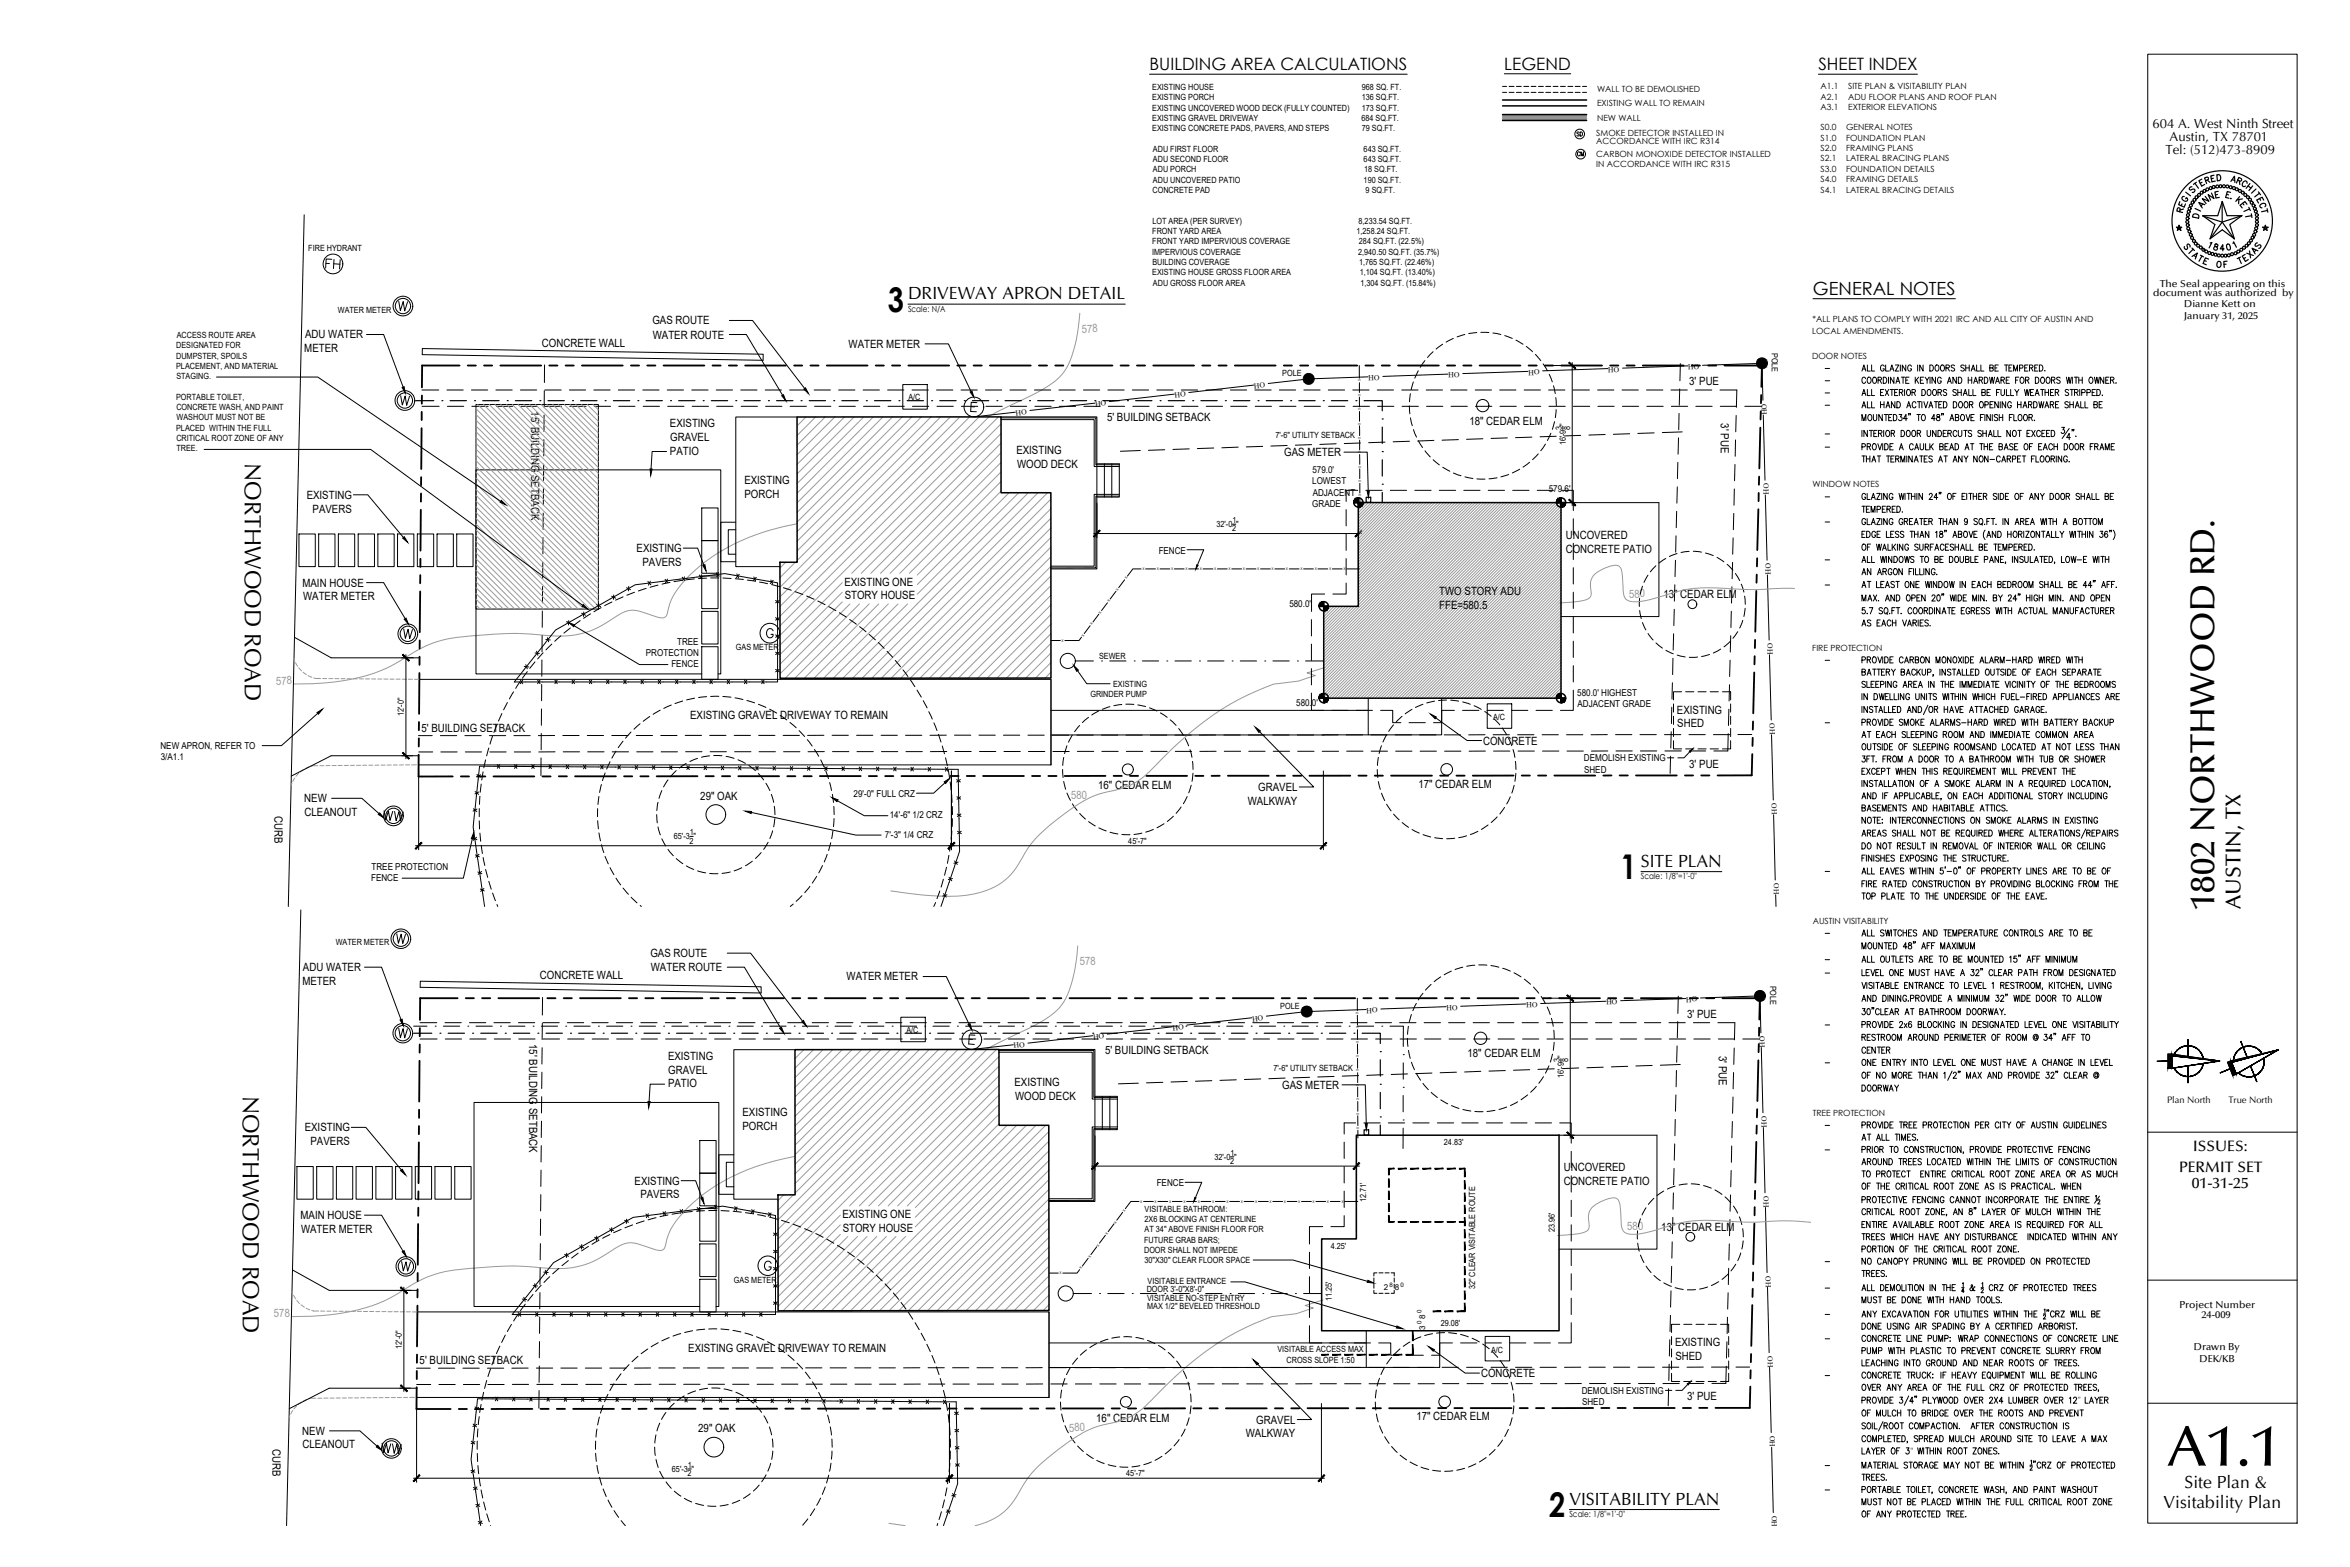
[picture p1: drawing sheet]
<svg xmlns="http://www.w3.org/2000/svg" width="914mm" height="610mm" viewBox="0 0 914 610" stroke-linecap="round" stroke-linejoin="round" font-family="sans-serif">
<defs><g id="words">
<text font-size="22.2" x="843.4" y="570.1">A1.1</text>
<text font-size="13.4" x="861.6" y="353.9" transform="rotate(-90 861.6 353.9)">1802 NORTHWOOD RD.</text>
<g font-size="13.3">
<text x="345.4" y="121.2">3</text>
<text x="630.6" y="342">1</text>
<text x="602.7" y="590.2">2</text>
</g>
<g font-size="9.1">
<text x="95.3" y="180.1" transform="rotate(90 95.3 180.1)">NORTHWOOD ROAD</text>
<text x="94.5" y="426.2" transform="rotate(90 94.5 426.2)">NORTHWOOD ROAD</text>
</g>
<text font-size="8.4" x="871.9" y="353.7" transform="rotate(-90 871.9 353.7)">AUSTIN, TX</text>
<text font-size="7.1" x="705.4" y="114.6">GENERAL NOTES</text>
<g font-size="6.8">
<text x="353.3" y="116.5">DRIVEWAY APRON DETAIL</text>
<text x="638.5" y="337.3">SITE PLAN</text>
<text x="850.1" y="579">Site Plan &amp;</text>
<text x="610.7" y="585.4">VISITABILITY PLAN</text>
<text x="841.8" y="586.5">Visitability Plan</text>
</g>
<g font-size="6.6">
<text x="447.3" y="27.4">BUILDING AREA CALCULATIONS</text>
<text x="585.3" y="27.2">LEGEND</text>
<text x="707.6" y="27.4">SHEET INDEX</text>
</g>
<g font-size="5.9">
<text x="853.2" y="447.8">ISSUES:</text>
<text x="847.9" y="455.9">PERMIT SET</text>
<text x="852.8" y="462.1">01-31-25</text>
</g>
<g font-size="5.1">
<text x="837.5" y="49.7">604 A. West Ninth Street</text>
<text x="842.6" y="60">Tel: (512)473-8909</text>
<text x="844.2" y="54.7">Austin, TX 78701</text>
</g>
<g font-size="4.4">
<text x="118.7" y="131.6">ADU WATER</text>
<text x="253.9" y="126.2">GAS ROUTE</text>
<text x="254" y="131.7">WATER ROUTE</text>
<text x="118.4" y="136.9">METER</text>
<text x="210.9" y="134.9">CONCRETE WALL</text>
<text x="330.2" y="135.3">WATER METER</text>
<text x="657.3" y="149.9">3' PUE</text>
<text x="206.7" y="160" transform="rotate(90 206.7 160)">15' BUILDING SETBACK</text>
<text x="260.7" y="166.2">EXISTING</text>
<text x="430.7" y="163.8">5' BUILDING SETBACK</text>
<text x="571.8" y="165.2">18&quot; CEDAR ELM</text>
<text x="669.6" y="164.6" transform="rotate(90 669.6 164.6)">3' PUE</text>
<text x="260.8" y="171.5">GRAVEL</text>
<text x="260.7" y="176.9">PATIO</text>
<text x="395.5" y="176.5">EXISTING</text>
<text x="499.7" y="177.5">GAS METER</text>
<text x="395.7" y="181.9">WOOD DECK</text>
<text x="289.6" y="188.2">EXISTING</text>
<text x="119.3" y="194.1">EXISTING</text>
<text x="289.7" y="193.5">PORCH</text>
<text x="121.6" y="199.4">PAVERS</text>
<text x="609.3" y="209.5">UNCOVERED</text>
<text x="247.7" y="214.8">EXISTING</text>
<text x="609.3" y="215">CONCRETE PATIO</text>
<text x="250" y="220.1">PAVERS</text>
<text x="328.5" y="227.8">EXISTING ONE</text>
<text x="117.7" y="228.2">MAIN HOUSE</text>
<text x="117.9" y="233.5">WATER METER</text>
<text x="328.7" y="233.2">STORY HOUSE</text>
<text x="560" y="231.4">TWO STORY ADU</text>
<text x="647.2" y="232.7">13&quot; CEDAR ELM</text>
<text x="560" y="236.8">FFE=580.5</text>
<text x="268.6" y="279.7">EXISTING GRAVEL DRIVEWAY TO REMAIN</text>
<text x="652.5" y="277.7">EXISTING</text>
<text x="164" y="284.6">5' BUILDING SETBACK</text>
<text x="652.7" y="283">SHED</text>
<text x="577.1" y="289.6">CONCRETE</text>
<text x="657.3" y="298.6">3' PUE</text>
<text x="272.5" y="311.1">29&quot; OAK</text>
<text x="427.3" y="307">16&quot; CEDAR ELM</text>
<text x="489.6" y="307.7">GRAVEL</text>
<text x="551.9" y="306.4">17&quot; CEDAR ELM</text>
<text x="106.8" y="317.6" transform="rotate(90 106.8 317.6)">CURB</text>
<text x="118.4" y="312.1">NEW</text>
<text x="118.5" y="317.4">CLEANOUT</text>
<text x="485.5" y="313">WALKWAY</text>
<text x="117.9" y="377.7">ADU WATER</text>
<text x="253.1" y="372.4">GAS ROUTE</text>
<text x="253.2" y="377.8">WATER ROUTE</text>
<text x="117.6" y="383">METER</text>
<text x="210.1" y="381">CONCRETE WALL</text>
<text x="329.4" y="381.4">WATER METER</text>
<text x="656.5" y="396">3' PUE</text>
<text x="206" y="406.1" transform="rotate(90 206 406.1)">15' BUILDING SETBACK</text>
<text x="259.9" y="412.3">EXISTING</text>
<text x="430" y="409.9">5' BUILDING SETBACK</text>
<text x="571" y="411.3">18&quot; CEDAR ELM</text>
<text x="668.9" y="410.8" transform="rotate(90 668.9 410.8)">3' PUE</text>
<text x="260" y="417.6">GRAVEL</text>
<text x="259.9" y="423">PATIO</text>
<text x="394.7" y="422.7">EXISTING</text>
<text x="498.9" y="423.6">GAS METER</text>
<text x="395" y="428">WOOD DECK</text>
<text x="288.9" y="434.3">EXISTING</text>
<text x="118.6" y="440.1">EXISTING</text>
<text x="288.9" y="439.7">PORCH</text>
<text x="120.8" y="445.5">PAVERS</text>
<text x="608.5" y="455.6">UNCOVERED</text>
<text x="246.9" y="460.9">EXISTING</text>
<text x="608.5" y="461.1">CONCRETE PATIO</text>
<text x="249.2" y="466.2">PAVERS</text>
<text x="327.8" y="473.9">EXISTING ONE</text>
<text x="116.9" y="474.3">MAIN HOUSE</text>
<text x="117.1" y="479.6">WATER METER</text>
<text x="327.9" y="479.3">STORY HOUSE</text>
<text x="646.4" y="478.8">13&quot; CEDAR ELM</text>
<text x="267.8" y="525.8">EXISTING GRAVEL DRIVEWAY TO REMAIN</text>
<text x="651.8" y="523.7">EXISTING</text>
<text x="163.3" y="530.7">5' BUILDING SETBACK</text>
<text x="651.9" y="529.1">SHED</text>
<text x="576.3" y="535.7">CONCRETE</text>
<text x="656.5" y="544.7">3' PUE</text>
<text x="271.7" y="557.2">29&quot; OAK</text>
<text x="426.6" y="553.1">16&quot; CEDAR ELM</text>
<text x="488.8" y="553.8">GRAVEL</text>
<text x="551.1" y="552.5">17&quot; CEDAR ELM</text>
<text x="106" y="563.6" transform="rotate(90 106 563.6)">CURB</text>
<text x="117.6" y="558.1">NEW</text>
<text x="117.7" y="563.5">CLEANOUT</text>
<text x="484.8" y="559.1">WALKWAY</text>
</g>
<g font-size="4.4" fill="#999">
<text x="421" y="129.5" transform="rotate(-2 421 129.5)">578</text>
<text x="633.9" y="232.5" transform="rotate(-2 633.9 232.5)">580</text>
<text x="107.4" y="266.4" transform="rotate(-2 107.4 266.4)">578</text>
<text x="416.8" y="310.9" transform="rotate(-2 416.8 310.9)">580</text>
<text x="420.2" y="375.6" transform="rotate(-2 420.2 375.6)">578</text>
<text x="633.2" y="478.6" transform="rotate(-2 633.2 478.6)">580</text>
<text x="106.6" y="512.4" transform="rotate(-2 106.6 512.4)">578</text>
<text x="416" y="556.9" transform="rotate(-2 416 556.9)">580</text>
</g>
<g font-size="3.9">
<text x="840.4" y="111.5">The Seal appearing on this</text>
<text x="837.8" y="115.1">document was authorized by</text>
<text x="849.9" y="119.4">Dianne Kett on</text>
<text x="849.8" y="124">January 31, 2025</text>
<text x="848.1" y="508.8">Project Number</text>
<text x="856.6" y="512.7">24-009</text>
<text x="853.7" y="525.4">Drawn By</text>
<text x="855.9" y="529.7">DEK/KB</text>
</g>
<g font-size="3.7">
<text x="510.7" y="183.9">579.0'</text>
<text x="510.6" y="188.3">LOWEST</text>
<text x="602.7" y="191.5">579.6'</text>
<text x="510.6" y="197.2">GRADE</text>
<text x="510.8" y="192.8">ADJACENT</text>
<text x="450.8" y="215.4">FENCE</text>
<text x="501.7" y="236.2">580.0'</text>
<text x="263.5" y="250.8">TREE</text>
<text x="251.3" y="255.2">PROTECTION</text>
<text x="261.2" y="259.7">FENCE</text>
<text x="504.4" y="274.8">580.0'</text>
<text x="613.7" y="270.7">580.0' HIGHEST</text>
<text x="613.8" y="275.2">ADJACENT GRADE</text>
<text x="62.4" y="291.3">NEW APRON, REFER TO</text>
<text x="62.6" y="295.7">3/A1.1</text>
<text x="616.3" y="296.2">DEMOLISH EXISTING</text>
<text x="616.4" y="300.7">SHED</text>
<text x="332.1" y="309.9">29'-0&quot; FULL CRZ</text>
<text x="346.2" y="318.1">14'-6&quot; 1/2 CRZ</text>
<text x="344.3" y="326">7'-3&quot; 1/4 CRZ</text>
<text x="144.6" y="338.3">TREE PROTECTION</text>
<text x="144.4" y="342.8">FENCE</text>
<text x="450.1" y="461.5">FENCE</text>
<text x="615.5" y="542.3">DEMOLISH EXISTING</text>
<text x="615.6" y="546.7">SHED</text>
</g>
<g font-size="3.6">
<text x="843.2" y="429">Plan North</text>
<text x="867.1" y="429">True North</text>
</g>
<g font-size="3.3">
<text x="448.4" y="35">EXISTING HOUSE</text>
<text x="529.9" y="35">968 SQ. FT.</text>
<text x="621.4" y="35.9">WALL TO BE DEMOLISHED</text>
<text x="708.4" y="34.7">A1.1</text>
<text x="719.1" y="34.7">SITE PLAN &amp; VISITABILITY PLAN</text>
<text x="448.4" y="39">EXISTING PORCH</text>
<text x="529.9" y="39">136 SQ.FT.</text>
<text x="621.4" y="41.1">EXISTING WALL TO REMAIN</text>
<text x="708.4" y="38.7">A2.1</text>
<text x="719.1" y="38.7">ADU FLOOR PLANS AND ROOF PLAN</text>
<text x="448.4" y="43">EXISTING UNCOVERED WOOD DECK (FULLY COUNTED)</text>
<text x="448.4" y="47">EXISTING GRAVEL DRIVEWAY</text>
<text x="529.7" y="47">684 SQ.FT.</text>
<text x="529.8" y="43">173 SQ.FT.</text>
<text x="621.4" y="46.9">NEW WALL</text>
<text x="708.4" y="42.8">A3.1</text>
<text x="719.1" y="42.8">EXTERIOR ELEVATIONS</text>
<text x="448.4" y="51.1">EXISTING CONCRETE PADS, PAVERS, AND STEPS</text>
<text x="529.9" y="51.1">79 SQ.FT.</text>
<text x="621.1" y="52.7">SMOKE DETECTOR INSTALLED IN</text>
<text x="708.4" y="50.8">S0.0</text>
<text x="718.3" y="50.8">GENERAL NOTES</text>
<text x="448.6" y="59">ADU FIRST FLOOR</text>
<text x="530.6" y="59">643 SQ.FT.</text>
<text x="621.1" y="55.8">ACCORDANCE WITH IRC R314</text>
<text x="708.4" y="54.8">S1.0</text>
<text x="708.4" y="58.8">S2.0</text>
<text x="718.3" y="54.8">FOUNDATION PLAN</text>
<text x="718.3" y="58.8">FRAMING PLANS</text>
<text x="448.6" y="63">ADU SECOND FLOOR</text>
<text x="530.6" y="63">643 SQ.FT.</text>
<text x="621.1" y="61">CARBON MONOXIDE DETECTOR INSTALLED</text>
<text x="621.1" y="64.9">IN ACCORDANCE WITH IRC R315</text>
<text x="708.4" y="62.8">S2.1</text>
<text x="718.3" y="62.8">LATERAL BRACING PLANS</text>
<text x="448.6" y="67.1">ADU PORCH</text>
<text x="448.6" y="71.1">ADU UNCOVERED PATIO</text>
<text x="530.6" y="71.1">190 SQ.FT.</text>
<text x="530.8" y="67.1">18 SQ.FT.</text>
<text x="708.4" y="66.8">S3.0</text>
<text x="708.4" y="70.9">S4.0</text>
<text x="718.3" y="66.8">FOUNDATION DETAILS</text>
<text x="718.3" y="70.9">FRAMING DETAILS</text>
<text x="448.4" y="75.1">CONCRETE PAD</text>
<text x="531.4" y="75.1">9 SQ.FT.</text>
<text x="708.4" y="74.9">S4.1</text>
<text x="718.3" y="74.9">LATERAL BRACING DETAILS</text>
<text x="448.4" y="87">LOT AREA (PER SURVEY)</text>
<text x="528.6" y="87">8,233.54 SQ.FT.</text>
<text x="448.4" y="91">FRONT YARD AREA</text>
<text x="448.4" y="95">FRONT YARD IMPERVIOUS COVERAGE</text>
<text x="527.8" y="91">1,258.24 SQ.FT.</text>
<text x="528.8" y="95">284 SQ.FT. (22.5%)</text>
<text x="120" y="97.6">FIRE HYDRANT</text>
<text x="448.4" y="99.1">IMPERVIOUS COVERAGE</text>
<text x="528.5" y="99.1">2,940.50 SQ.FT. (35.7%)</text>
<text x="448.4" y="107.1">EXISTING HOUSE GROSS FLOOR AREA</text>
<text x="448.4" y="103">BUILDING COVERAGE</text>
<text x="528.8" y="103">1,765 SQ.FT. (22.46%)</text>
<text x="529.1" y="107.1">1,104 SQ.FT. (13.40%)</text>
<text x="448.6" y="111.1">ADU GROSS FLOOR AREA</text>
<text x="529.4" y="111.1">1,304 SQ.FT. (15.84%)</text>
<text x="131.4" y="121.6">WATER METER</text>
<text x="353.3" y="121.2">Scale: N/A</text>
<text x="705.3" y="125.1">*ALL PLANS TO COMPLY WITH 2021 IRC AND ALL CITY OF AUSTIN AND</text>
<text x="68.7" y="131.5">ACCESS ROUTE AREA</text>
<text x="705.1" y="130">LOCAL AMENDMENTS.</text>
<text x="68.5" y="135.6">DESIGNATED FOR</text>
<text x="689.5" y="137.3" transform="rotate(90 689.5 137.3)">POLE</text>
<text x="68.5" y="139.5">DUMPSTER, SPOILS</text>
<text x="68.5" y="143.6">PLACEMENT, AND MATERIAL</text>
<text x="705.1" y="139.6">DOOR NOTES</text>
<text x="68.6" y="147.6">STAGING.</text>
<text x="498.9" y="146.2">POLE</text>
<text x="68.5" y="155.5">PORTABLE TOILET,</text>
<text x="353.5" y="155.7">A/C</text>
<text x="68.6" y="159.6">CONCRETE WASH, AND PAINT</text>
<text x="68.5" y="167.6">PLACED WITHIN THE FULL</text>
<text x="68.7" y="163.6">WASHOUT MUST NOT BE</text>
<text x="607.7" y="167.2" transform="rotate(-90 607.7 167.2)">3</text>
<text x="611" y="167.2" transform="rotate(-90 611 167.2)">8</text>
<text x="68.6" y="171.6">CRITICAL ROOT ZONE OF ANY</text>
<text x="496.3" y="170.5">7'-6&quot; UTILITY SETBACK</text>
<text x="609.3" y="173.3" transform="rotate(-90 609.3 173.3)">16'-9 &quot;</text>
<text x="68.7" y="175.6">TREE.</text>
<text x="705.3" y="189.3">WINDOW NOTES</text>
<text x="479.6" y="203.5">1</text>
<text x="473.3" y="205.1">32'-0 &quot;</text>
<text x="479.5" y="206.7">2</text>
<text x="286.3" y="253">GAS METER</text>
<text x="427.7" y="256.4">SEWER</text>
<text x="705.1" y="253.1">FIRE PROTECTION</text>
<text x="433.1" y="267.3">EXISTING</text>
<text x="424.3" y="271.3">GRINDER PUMP</text>
<text x="157.1" y="278.6" transform="rotate(-90 157.1 278.6)">12'-0&quot;</text>
<text x="580.9" y="280.1">A/C</text>
<text x="262.2" y="326.6">65'-3 &quot;</text>
<text x="268.4" y="328.2">2</text>
<text x="268.4" y="325">1</text>
<text x="439" y="328.2">45'-7&quot;</text>
<text x="638.5" y="342">Scale: 1/8&quot;=1'-0&quot;</text>
<text x="705.4" y="359.3">AUSTIN VISITABILITY</text>
<text x="130.6" y="367.7">WATER METER</text>
<text x="688.7" y="383.4" transform="rotate(90 688.7 383.4)">POLE</text>
<text x="498.2" y="392.3">POLE</text>
<text x="352.7" y="401.7">A/C</text>
<text x="606.9" y="413.3" transform="rotate(-90 606.9 413.3)">3</text>
<text x="610.2" y="413.3" transform="rotate(-90 610.2 413.3)">8</text>
<text x="495.6" y="416.6">7'-6&quot; UTILITY SETBACK</text>
<text x="608.5" y="419.4" transform="rotate(-90 608.5 419.4)">16'-9 &quot;</text>
<text x="705.4" y="434">TREE PROTECTION</text>
<text x="478.7" y="449.6">1</text>
<text x="561.8" y="445.4">24.83'</text>
<text x="472.6" y="451.2">32'-0 &quot;</text>
<text x="478.7" y="452.8">2</text>
<text x="531.5" y="467.7" transform="rotate(-90 531.5 467.7)">12.71'</text>
<text x="445.4" y="471.5">VISITABLE BATHROOM:</text>
<text x="445.3" y="475.4">2X6 BLOCKING AT CENTERLINE</text>
<text x="445.4" y="479.5">AT 34&quot; ABOVE FINISH FLOOR FOR</text>
<text x="605" y="479.5" transform="rotate(-90 605 479.5)">23.96'</text>
<text x="445.2" y="483.5">FUTURE GRAB BARS;</text>
<text x="517.8" y="485.9">4.25'</text>
<text x="445.2" y="487.5">DOOR SHALL NOT IMPEDE</text>
<text x="445.3" y="491.5">30&quot;X30&quot; CLEAR FLOOR SPACE</text>
<text x="285.6" y="499.1">GAS METER</text>
<text x="446.2" y="502.6">DOOR 3'-0&quot;X8'-0&quot;</text>
<text x="446.5" y="499.5">VISITABLE ENTRANCE</text>
<text x="574" y="501.6" transform="rotate(-90 574 501.6)">32&quot; CLEAR VISITABLE ROUTE</text>
<text x="446.4" y="505.9">VISITABLE NO-STEP ENTRY</text>
<text x="446.4" y="509.4">MAX 1/2&quot; BEVELED THRESHOLD</text>
<text x="518.2" y="506.1" transform="rotate(-90 518.2 506.1)">11.25'</text>
<text x="560.6" y="515.9">29.08'</text>
<text x="156.3" y="524.7" transform="rotate(-90 156.3 524.7)">12'-0&quot;</text>
<text x="497" y="526.1">VISITABLE ACCESS MAX</text>
<text x="580.2" y="526.2">A/C</text>
<text x="500.6" y="530.1">CROSS SLOPE 1:50</text>
<text x="808.7" y="545.9">″</text>
<text x="743.5" y="565.7">″</text>
<text x="261.5" y="572.6">65'-3 &quot;</text>
<text x="267.5" y="574.3">2</text>
<text x="267.6" y="571">1</text>
<text x="438.2" y="574.3">45'-7&quot;</text>
<text x="610.7" y="590.2">Scale: 1/8&quot;=1'-0&quot;</text>
</g>
<g font-size="3.1">
<text x="538.5" y="502">2</text>
<text x="542.8" y="502">8</text>
<text x="554.5" y="513.1" transform="rotate(-90 554.5 513.1)">8</text>
<text x="554.5" y="517.3" transform="rotate(-90 554.5 517.3)">3</text>
</g>
<g font-size="3">
<text x="599" y="143.7" transform="rotate(178 599 143.7)">OH</text>
<text x="630" y="142.6" transform="rotate(178 630 142.6)">OH</text>
<text x="661.2" y="141.5" transform="rotate(178 661.2 141.5)">OH</text>
<text x="492.2" y="148.7" transform="rotate(174 492.2 148.7)">OH</text>
<text x="536.8" y="145.8" transform="rotate(178 536.8 145.8)">OH</text>
<text x="567.9" y="144.7" transform="rotate(178 567.9 144.7)">OH</text>
<text x="430.3" y="155.7" transform="rotate(173 430.3 155.7)">OH</text>
<text x="461.3" y="152.2" transform="rotate(174 461.3 152.2)">OH</text>
<text x="399.4" y="159.2" transform="rotate(173 399.4 159.2)">OH</text>
<text x="685.4" y="157" transform="rotate(89 685.4 157)">OH</text>
<text x="686.2" y="188.1" transform="rotate(89 686.2 188.1)">OH</text>
<text x="686.9" y="219.2" transform="rotate(89 686.9 219.2)">OH</text>
<text x="687.7" y="250.3" transform="rotate(89 687.7 250.3)">OH</text>
<text x="688.6" y="281.4" transform="rotate(89 688.6 281.4)">OH</text>
<text x="689.4" y="312.5" transform="rotate(88 689.4 312.5)">OH</text>
<text x="690.2" y="343.6" transform="rotate(88 690.2 343.6)">OH</text>
<text x="598.2" y="389.8" transform="rotate(178 598.2 389.8)">OH</text>
<text x="629.3" y="388.7" transform="rotate(178 629.3 388.7)">OH</text>
<text x="660.4" y="387.6" transform="rotate(178 660.4 387.6)">OH</text>
<text x="491.4" y="394.8" transform="rotate(173 491.4 394.8)">OH</text>
<text x="536" y="391.9" transform="rotate(178 536 391.9)">OH</text>
<text x="567.1" y="390.9" transform="rotate(178 567.1 390.9)">OH</text>
<text x="429.6" y="401.8" transform="rotate(174 429.6 401.8)">OH</text>
<text x="460.5" y="398.3" transform="rotate(173 460.5 398.3)">OH</text>
<text x="398.6" y="405.3" transform="rotate(174 398.6 405.3)">OH</text>
<text x="684.6" y="403.1" transform="rotate(88 684.6 403.1)">OH</text>
<text x="685.4" y="434.2" transform="rotate(88 685.4 434.2)">OH</text>
<text x="686.2" y="465.3" transform="rotate(88 686.2 465.3)">OH</text>
<text x="687" y="496.4" transform="rotate(88 687 496.4)">OH</text>
<text x="687.8" y="527.5" transform="rotate(88 687.8 527.5)">OH</text>
<text x="688.6" y="558.6" transform="rotate(88 688.6 558.6)">OH</text>
<text x="689.4" y="589.7" transform="rotate(88 689.4 589.7)">OH</text>
</g>
<g font-size="2.4">
<text x="540.7" y="500.5">8</text>
<text x="545" y="500.5">0</text>
<text x="553.1" y="515.1" transform="rotate(-90 553.1 515.1)">0</text>
<text x="553.1" y="510.9" transform="rotate(-90 553.1 510.9)">0</text>
</g>
<g font-size="1.4">
<text x="529.5" y="148.4" transform="rotate(-90 529.5 148.4)">X</text>
<text x="529.5" y="154" transform="rotate(-90 529.5 154)">X</text>
<text x="529.5" y="159.6" transform="rotate(-90 529.5 159.6)">X</text>
<text x="529.5" y="165.1" transform="rotate(-90 529.5 165.1)">X</text>
<text x="529.5" y="170.7" transform="rotate(-90 529.5 170.7)">X</text>
<text x="529.5" y="176.3" transform="rotate(-90 529.5 176.3)">X</text>
<text x="529.6" y="181.9" transform="rotate(-90 529.6 181.9)">X</text>
<text x="529.6" y="187.5" transform="rotate(-90 529.6 187.5)">X</text>
<text x="529.6" y="193.1" transform="rotate(-90 529.6 193.1)">X</text>
<text x="444.5" y="221.8">X</text>
<text x="450.1" y="221.8">X</text>
<text x="455.7" y="221.8">X</text>
<text x="461.3" y="221.8">X</text>
<text x="466.9" y="221.8">X</text>
<text x="472.4" y="221.8">X</text>
<text x="478" y="221.8">X</text>
<text x="483.6" y="221.8">X</text>
<text x="489.2" y="221.8">X</text>
<text x="494.8" y="221.8">X</text>
<text x="500.4" y="221.8">X</text>
<text x="506" y="221.8">X</text>
<text x="511.6" y="221.8">X</text>
<text x="517.1" y="221.8">X</text>
<text x="522.7" y="221.8">X</text>
<text x="438.3" y="225.4" transform="rotate(-53 438.3 225.4)">X</text>
<text x="435" y="229.9" transform="rotate(-53 435 229.9)">X</text>
<text x="428.2" y="238.8" transform="rotate(-53 428.2 238.8)">X</text>
<text x="431.6" y="234.4" transform="rotate(-53 431.6 234.4)">X</text>
<text x="424.9" y="243.3" transform="rotate(-51 424.9 243.3)">X</text>
<text x="413.1" y="249.7">X</text>
<text x="421.6" y="247.8" transform="rotate(-53 421.6 247.8)">X</text>
<text x="528.7" y="394.5" transform="rotate(-90 528.7 394.5)">X</text>
<text x="528.7" y="400" transform="rotate(-90 528.7 400)">X</text>
<text x="528.7" y="405.6" transform="rotate(-90 528.7 405.6)">X</text>
<text x="528.7" y="411.2" transform="rotate(-90 528.7 411.2)">X</text>
<text x="528.7" y="416.8" transform="rotate(-90 528.7 416.8)">X</text>
<text x="528.8" y="422.4" transform="rotate(-90 528.8 422.4)">X</text>
<text x="528.8" y="428" transform="rotate(-90 528.8 428)">X</text>
<text x="528.8" y="433.6" transform="rotate(-90 528.8 433.6)">X</text>
<text x="528.9" y="439.2" transform="rotate(-93 528.9 439.2)">X</text>
<text x="443.7" y="467.9">X</text>
<text x="449.3" y="467.9">X</text>
<text x="454.9" y="467.9">X</text>
<text x="460.5" y="467.9">X</text>
<text x="466" y="467.9">X</text>
<text x="471.6" y="467.9">X</text>
<text x="477.2" y="467.9">X</text>
<text x="482.8" y="467.9">X</text>
<text x="488.4" y="467.9">X</text>
<text x="494" y="467.9">X</text>
<text x="499.6" y="467.9">X</text>
<text x="505.2" y="467.9">X</text>
<text x="510.8" y="467.9">X</text>
<text x="516.3" y="467.9">X</text>
<text x="521.9" y="467.9">X</text>
<text x="437.6" y="471.5" transform="rotate(-51 437.6 471.5)">X</text>
<text x="434.2" y="476" transform="rotate(-53 434.2 476)">X</text>
<text x="427.5" y="484.9" transform="rotate(-51 427.5 484.9)">X</text>
<text x="430.8" y="480.4" transform="rotate(-53 430.8 480.4)">X</text>
<text x="424.1" y="489.4" transform="rotate(-53 424.1 489.4)">X</text>
<text x="412.3" y="495.8">X</text>
<text x="420.8" y="493.9" transform="rotate(-53 420.8 493.9)">X</text>
</g>
</g></defs>
<!-- layer: C-TOPO-MINR -->
<path d="M420.2 121.8a51.5 51.5 0 0 1-5.5 21.8 25.4 25.4 0 0 1-10.8 8.9l-14.9 7.2-4.5 2.5M310.1 203.8a79.5 79.5 0 0 0-41.7 20 25.3 25.3 0 0 0-8.6 14.4 2.31 2.31 0 0 1-3.5 2l-3.6-1.1a12.7 12.7 0 0 0-9.8-1l-3.2 1.7a36.2 36.2 0 0 1-28.8 7.3 148.4 148.4 0 0 0-38.9 1.9 55.1 55.1 0 0 0-16.7 8.3 62.3 62.3 0 0 1-29.5 8.4l-11.6 .4M698.3 228.9h-2.3a187.3 187.3 0 0 1-29.8-.2 51.9 51.9 0 0 0-21 3.7 23.7 23.7 0 0 1-11.2 1.4 3.9 3.9 0 0 1-2.4-4.2l-.4-6.4a2.87 2.87 0 0 0-1.1-2.8 2.87 2.87 0 0 0-3.1-.3 14 14 0 0 0-7.4 4.4 10.3 10.3 0 0 0-.4 6.5 2.99 2.99 0 0 1-3.3 2.6l-9.1 1M515.6 259.6l-7 2.2 3.2 1-6.6 2.2-9.6 1.1a115.7 115.7 0 0 0-45.6 31.3 30.2 30.2 0 0 1-20 10.9 44.3 44.3 0 0 0-17.5 9.5 47.6 47.6 0 0 0-16.5 18.8 24.1 24.1 0 0 1-17.4 11.3 77.9 77.9 0 0 1-25.1-.3l-6.9-1M419.4 368l-.1 .5a50.4 50.4 0 0 1-5.3 21.2 26.8 26.8 0 0 1-10.9 8.9l-19.4 9.7M309.4 449.8a79.5 79.5 0 0 0-41.8 20.1 27.2 27.2 0 0 0-8.3 12.8l-.3 1.6a2.33 2.33 0 0 1-3.5 2l-3.5-1.2a12.7 12.7 0 0 0-9.9-.9l-3.2 1.7a36.1 36.1 0 0 1-28.8 7.2 147.9 147.9 0 0 0-38.8 2 55.1 55.1 0 0 0-16.7 8.3 68.5 68.5 0 0 1-33.8 8.7l-7.4 .1M704.6 475.5a119.1 119.1 0 0 0-22.9-.1l-9.2-.3a56.7 56.7 0 0 0-28 3.4 24 24 0 0 1-11.3 1.4 4.3 4.3 0 0 1-2.4-4.9l-.4-5.7a2.89 2.89 0 0 0-1.1-2.9 2.89 2.89 0 0 0-3.1-.2 14.5 14.5 0 0 0-7.4 4.4 13.8 13.8 0 0 0-.5 6.9l-.3 .8a9.4 9.4 0 0 1-6.5 2l-5.4 .4M514.8 505.7l-7 2.2 3.2 .9-6.5 2.2-9.8 1.2a115.7 115.7 0 0 0-45.4 31.2 30.1 30.1 0 0 1-20.1 10.9 39.9 39.9 0 0 0-15.9 8.4 54 54 0 0 0-14.7 14.3l-.6 1.1a27.1 27.1 0 0 1-13.6 13.8l-5 1.6M345.9 592.6l6.3 .9" fill="none" stroke="#999" stroke-width=".39"/>
<!-- layer: C-PROP -->
<g fill="none" stroke="#000" stroke-width=".72">
<path d="M164.2 153.9l-.1 3.2M164.2 142.2h14.6M164.3 142.2l-.1 8.5M182 142.2h3.2M188.3 142.2h3.2M194.7 142.2h15.9M213.7 142.2h3.2M220.1 142.2h3.2M226.4 142.2h15.9M245.5 142.2h3.2M251.8 142.2h3.2M258.2 142.2h15.9"/>
<path d="M277.2 142.2h3.2M283.6 142.2h3.2M289.9 142.2h15.9M309 142.2h3.2M315.3 142.2h3.2M321.7 142.2h15.9M340.7 142.2h3.2M347.1 142.2h3.2M353.4 142.2h15.9M372.5 142.2h3.2M378.8 142.2h3.2M385.2 142.2h15.9"/>
<path d="M404.2 142.2h3.2M410.6 142.2h3.2M417 142.2h15.9M436 142.2h3.2M442.4 142.2h3.2M448.7 142.2h15.9M467.8 142.2h3.2M474.1 142.2h3.2M480.5 142.2h15.9M499.5 142.2h3.2M505.9 142.2h3.2M512.2 142.2h15.9"/>
<path d="M531.3 142.2h3.2M537.6 142.2h3.2M544 142.2h15.9M563 142.2h3.2M569.4 142.2h3.2M575.7 142.2h15.9M594.8 142.2h3.2M601.1 142.2h3.2M607.5 142.2h15.9M626.5 142.2h3.2M632.9 142.2h3.2M639.2 142.2h15.9"/>
<path d="M658.3 142.2h3.2M664.6 142.2h3.2M671 142.2h14.6l-.2 8.3M685.3 153.7l-.1 3.1M164 166.6l-.1 15.9M164.1 160.2v3.2M685 166.4l-.4 15.8M685.1 160l-.1 3.2M163.7 198.3l-.1 15.9M163.8 192v3.2M163.9 185.6l-.1 3.2M684.2 198.1l-.4 15.9"/>
<path d="M684.3 191.8v3.1M684.5 185.4l-.1 3.2M163.6 217.4v3.2M683.7 217.2l-.1 3.1M163.5 230.1l-.2 15.9M163.5 223.7v3.2M683.4 229.9l-.4 15.8M683.6 223.5l-.1 3.2M163.2 255.5v3.2M163.3 249.1v3.2M682.8 255.3l-.1 3.1M682.9 248.9l-.1 3.2"/>
<path d="M163.2 261.8l-.1 15.9M682.6 261.6l-.4 15.9M162.9 293.6v8.5l13.2-.1M163 287.2l-.1 3.2M163 280.9v3.2M681.8 293.4l-.2 8.2-13.3 .1M682 287l-.1 3.2M682.1 280.7l-.1 3.1M179.3 302h3.2M185.7 302h3.1M192 302h15.9M211.1 302h3.1"/>
<path d="M217.4 302h3.2M223.8 302h15.8M242.8 302h3.2M249.2 302h3.1M271.4 302h-15.9M274.6 302h3.1M280.9 302h3.2M287.3 302h15.8M306.3 302h3.2M312.7 302h3.1M319 301.9h15.9M338.1 301.9h3.1"/>
<path d="M344.4 301.9h3.2M350.8 301.9h15.8M369.8 301.9h3.2M376.2 301.9h3.1M382.5 301.9h15.9M401.6 301.9h3.1M407.9 301.9h3.2M430.1 301.8l-15.8 .1M433.3 301.8h3.2M439.7 301.8h3.1M446 301.8h15.9M465.1 301.8h3.1"/>
<path d="M474.6 301.8h-3.2M477.8 301.8h15.8M496.8 301.8h3.2M503.2 301.8h3.1M525.4 301.8h-15.9M528.6 301.8h3.1M534.9 301.8h3.2M541.3 301.8h15.9M560.4 301.8h3.1M566.7 301.8h3.2M588.9 301.7l-15.8 .1M592.1 301.7h3.2"/>
<path d="M598.5 301.7h3.1M604.8 301.7h15.9M627 301.7h-3.1M630.2 301.7h3.2M636.6 301.7h15.8M655.6 301.7h3.2M662 301.7h3.1M163.4 400l-.1 3.1M163.4 388.3h14.7M163.5 388.3l-.1 8.5M181.2 388.3h3.2M187.6 388.3h3.2"/>
<path d="M193.9 388.3h15.9M213 388.3h3.2M219.3 388.3h3.2M225.7 388.3h15.9M244.7 388.3h3.2M251.1 388.3h3.2M257.4 388.3h15.9M276.5 388.3h3.2M282.8 388.3h3.2M289.2 388.3h15.9M308.2 388.3h3.2M314.6 388.3h3.2"/>
<path d="M320.9 388.3h15.9M340 388.3h3.2M346.3 388.3h3.2M352.7 388.3h15.9M371.7 388.3h3.2M378.1 388.3h3.2M384.4 388.3h15.9M403.5 388.3h3.2M409.8 388.3h3.2M416.2 388.3h15.9M435.2 388.3h3.2M441.6 388.3h3.2"/>
<path d="M447.9 388.3h15.9M467 388.3h3.2M473.3 388.3h3.2M479.7 388.3h15.9M498.7 388.3h3.2M505.1 388.3h3.2M511.4 388.3h15.9M530.5 388.3h3.2M536.8 388.3h3.2M543.2 388.3h15.9M562.2 388.3h3.2M568.6 388.3h3.2"/>
<path d="M574.9 388.3h15.9M594 388.3h3.2M600.3 388.3h3.2M606.7 388.3h15.9M625.7 388.3h3.2M632.1 388.3h3.2M638.5 388.3h15.8M657.5 388.3h3.2M663.9 388.3h3.1M670.2 388.3h14.6l-.2 8.3M684.5 399.8l-.1 3.2M163.2 412.7l-.1 15.8"/>
<path d="M163.3 406.3v3.2M684.2 412.5l-.4 15.8M684.4 406.1l-.1 3.2M163 438.1v3.1M163.1 431.7v3.2M683.6 437.9l-.1 3.1M683.7 431.5l-.1 3.2M163 444.4l-.1 15.9M683.4 444.2l-.4 15.9M162.7 476.2l-.1 15.8M162.8 469.8l-.1 3.2M162.8 463.5v3.1"/>
<path d="M682.6 476l-.4 15.8M682.8 469.6l-.1 3.2M682.9 463.3l-.1 3.1M162.5 495.2v3.2M682.2 495l-.1 3.2M162.4 507.9l-.1 15.9M162.5 501.6l-.1 3.1M681.8 507.7l-.4 15.9M682 501.4l-.1 3.1M162.1 539.7v8.4h13.2M162.2 533.3v3.2M162.3 527l-.1 3.1"/>
<path d="M681.1 539.4l-.3 8.3h-13.3M681.2 533.1l-.1 3.1M681.4 526.8l-.1 3.1M178.5 548.1h3.2M184.9 548.1h3.1M207.1 548.1h-15.9M210.3 548.1h3.2M216.7 548.1h3.1M223 548.1h15.9M242.1 548.1h3.1M251.6 548l-3.2 .1M254.8 548h15.8"/>
<path d="M273.8 548h3.2M280.2 548h3.1M302.4 548h-15.9M305.6 548h3.1M311.9 548h3.2M318.3 548h15.8M337.3 548h3.2M343.7 548h3.1M365.9 548h-15.9M369.1 548h3.1M375.4 548h3.2M381.8 548h15.8"/>
<path d="M400.8 548h3.2M407.2 547.9h3.1M413.5 547.9h15.9M432.6 547.9h3.1M438.9 547.9h3.2M461.1 547.9h-15.8M464.3 547.9h3.2M470.7 547.9h3.1M477 547.9h15.9M496.1 547.9h3.1M502.4 547.9h3.2M508.8 547.8h15.8"/>
<path d="M527.8 547.8h3.2M534.2 547.8h3.1M540.5 547.8h15.9M559.6 547.8h3.1M565.9 547.8h3.2M572.3 547.8h15.8M591.3 547.8h3.2M597.7 547.8h3.1M619.9 547.8h-15.9M623.1 547.8h3.1M629.4 547.8h3.2M635.8 547.8h15.8"/>
<path d="M654.8 547.8h3.2M661.2 547.7h3.1"/>
</g>
<!-- layer: C-PROP-ESMT -->
<g fill="none" stroke="#000" stroke-width=".39">
<path d="M164.2 151.7h6.5M164.2 158.1h6.7M173.9 151.7h6.4M174.1 158.1h6.3M183.4 151.7h6.4M183.6 158.1h6.3M193 151.7h6.3M193.1 158.1h6.4M202.5 151.7h6.3M202.6 158.1h6.4M211.8 152v6.3M211.9 141.9l-.1 6.9"/>
<path d="M212 151.7h6.4M212.2 158.1h6.3M221.5 151.7h6.4M221.7 158.1h6.3M231.1 151.7h6.3M231.2 158.1h6.4M240.6 151.7h6.3M240.7 158.1h6.4M250.1 151.7h6.4M250.3 158.1h6.3M259.6 151.7h6.4M259.8 158.1h6.3"/>
<path d="M269.2 151.7h6.3M269.3 158.1h6.4M278.7 151.7h6.3M278.8 158.1h6.4M288.2 151.7h6.4M288.4 158.1h6.3M297.7 151.7h6.4M297.9 158.1h6.3M307.3 151.7h6.3M307.4 158.1h6.4M316.8 151.7h6.3M316.9 158.1h6.4"/>
<path d="M326.3 151.7h6.4M326.5 158.1h6.3M335.8 151.7h6.4M336 158.1h6.3M345.4 151.7h6.3M345.5 158.1h6.4M354.9 151.7h6.3M355 158.1h6.4M364.4 151.7h6.4M364.6 158.1h6.3M373.9 151.7h6.4M374.1 158.1h6.3"/>
<path d="M383.5 151.7h6.3M383.6 158.1h6.4M393 151.7h6.3M393.1 158.1h6.4M402.5 151.7h6.4M402.7 158.1h6.3M412 151.7h6.4M412.2 158.1h6.3M421.6 151.7h6.3M421.7 158.1h6.4M431.1 151.7h6.3M431.2 158.1h6.4"/>
<path d="M440.6 151.7h6.4M440.8 158.1h6.3M450.1 151.7h6.4M450.3 158.1h6.3M459.7 151.7h6.3M459.8 158.1h6.4M469.2 151.7h6.4M469.3 158.1h6.4M478.7 151.7h6.4M478.9 158.1h6.3M488.3 151.7h6.3M488.4 158.1h6.3"/>
<path d="M497.8 151.7h6.3M497.9 158.1h6.4M507.3 151.7h6.4M507.4 158.1h6.4M516.8 151.7h6.4M517 158.1h6.3M526.4 151.7h6.3M526.5 158.1h6.3M535.9 151.7h6.3M536 158.1h6.4M545.4 151.7h6.4M545.5 158.1h6.4"/>
<path d="M554.9 151.7h6.4M555.1 158.1h6.3M564.5 151.7h6.3M564.6 158.1h6.3M574 151.7h6.3M574.1 158.1h6.4M583.5 151.7h6.4M583.6 158.1h6.4M593 151.7h6.4M593.2 158.1h6.3M602.6 151.7h6.3M602.7 158.1h6.3"/>
<path d="M612.1 151.7h6.3M612.2 158.1h6.4M621.6 151.7h6.4M621.7 158.1h6.4M631.1 151.7h6.4M631.3 158.1h6.3M640.7 151.7h6.3M640.8 158.1h6.3M650.2 151.7h6.3M650.3 158.1h6.4M653.6 151.3l-.2 6.3M653.8 141.4l-.1 6.7"/>
<path d="M659.7 151.7h6.4M659.8 158.1h6.4M669.2 151.7h6.6l-.2 6.8M669.4 158.1h6.3M678.9 158.1h6.7M211.6 171v6.4M211.7 161.5v6.4M443.7 175.3l-7.8 .3M453.2 175l-6.3 .2M462.7 174.6l-6.3 .2M472.3 174.3l-6.4 .2M481.8 173.9l-6.4 .3"/>
<path d="M491.3 173.7l-6.3 .2M500.8 173.3l-6.3 .2M510.4 173l-6.4 .2M519.9 172.6l-6.4 .3M529.4 172.3l-6.3 .3M538.9 172l-6.3 .2M548.4 171.7l-6.3 .2M558 171.3l-6.4 .3M567.5 171l-6.4 .2M577 170.7l-6.3 .2M586.5 170.3l-6.3 .3M596.1 170.1l-6.4 .2"/>
<path d="M605.5 169.7l-6.3 .2M615.1 169.4l-6.4 .2M624.6 169l-6.4 .2M634.1 168.7l-6.3 .3M643.6 168.4l-6.3 .2M652.9 179.9l-.2 6.3M653.1 170.3l-.2 6.4M653.3 160.8l-.1 6.4M654.6 168l-7.8 .3M675.3 171.2l-.1 6.3M675.6 161.6l-.2 6.4M211.4 199.6l-.1 6.4"/>
<path d="M211.5 190.1l-.1 6.3M211.5 180.6v6.3M652.4 198.9l-.2 6.4M652.7 189.4l-.2 6.3M674.6 199.7l-.1 6.4M674.8 190.2l-.1 6.4M675.1 180.7l-.2 6.3M211.2 218.7v6.3M211.3 209.1l-.1 6.4M651.9 218l-.1 6.3M652.1 208.4l-.1 6.4M674.2 218.8l-.2 6.3"/>
<path d="M674.4 209.3l-.2 6.3M211 237.7v6.4M211.1 228.2v6.3M651.5 237l-.2 6.4M651.7 227.5l-.2 6.3M673.7 237.8l-.2 6.3M673.9 228.3l-.2 6.3M210.9 256.8l-.1 6.3M210.9 247.2v6.4M651 256.1l-.2 6.3M651.2 246.5l-.2 6.4M673.2 256.8l-.2 6.4"/>
<path d="M673.4 247.3l-.1 6.4M210.7 275.8v6.4M210.8 266.3l-.1 6.3M650.5 275.1l-.1 6.4M650.7 265.6l-.1 6.3M672.7 275.9l-.2 6.3M673 266.4l-.2 6.3M162.8 286.2h5.4M162.9 292.5h5.5M171.4 286.2h6.3M171.5 292.5h6.4M180.9 286.2h6.3"/>
<path d="M181.1 292.5h6.3M190.4 286.2h6.4M190.6 292.5h6.3M199.9 286.2h6.4M200.1 292.5h6.4M210.5 294.9v6.8M210.6 285.3v6.4M215.8 286.1l-6.3 .1M216 292.5h-6.4M219 286.1h6.3M219.2 292.5h6.3M228.5 286.1h6.4"/>
<path d="M228.7 292.5h6.3M238 286.1h6.4M238.2 292.5h6.4M247.6 286.1h6.3M247.7 292.5h6.4M257.1 286.1h6.3M257.3 292.5h6.3M266.6 286.1h6.4M266.8 292.4h6.3M276.1 286.1h6.4M276.3 292.4h6.4M285.7 286.1h6.3"/>
<path d="M285.8 292.4h6.4M295.2 286.1h6.3M295.4 292.4h6.3M304.7 286.1h6.4M304.9 292.4h6.3M320.6 286l-6.4 .1M320.8 292.4h-6.4M323.8 286h6.3M323.9 292.4h6.4M333.3 286h6.3M333.5 292.4h6.3M342.8 286h6.4"/>
<path d="M343 292.4h6.3M352.3 286h6.4M352.5 292.4h6.4M368.2 286h-6.3M368.4 292.4h-6.4M371.4 286h6.3M371.6 292.4h6.3M380.9 286h6.4M381.1 292.4h6.4M390.4 286h6.4M390.7 292.4h6.3M400 286h6.3"/>
<path d="M400.2 292.4h6.3M409.5 286h6.3M409.7 292.4h6.4M419 286h6.4M419.2 292.3h6.4M428.6 286h6.3M428.8 292.3h6.3M438.1 286h6.4M438.3 292.3h6.3M447.6 286h6.4M447.8 292.3h6.4M457.2 286h6.3"/>
<path d="M457.3 292.3h6.4M473 285.9l-6.3 .1M473.2 292.3h-6.3M476.2 285.9h6.4M476.4 292.3h6.3M485.7 285.9h6.4M485.9 292.3h6.4M495.3 285.9h6.3M495.4 292.3h6.4M504.8 285.9h6.3M505 292.3h6.3M514.5 292.3h6.3"/>
<path d="M520.7 285.9h-6.4M523.8 285.9h6.4M524 292.2h6.4M533.4 285.9h6.3M533.5 292.2h6.4M542.9 285.9h6.3M543.1 292.2h6.3M552.4 285.9h6.4M552.6 292.2h6.3M561.9 285.9h6.4M562.1 292.2h6.4M577.8 285.8l-6.3 .1"/>
<path d="M578 292.2h-6.4M581 285.8h6.3M581.2 292.2h6.3M590.5 285.8h6.4M590.7 292.2h6.3M600 285.8h6.4M600.2 292.2h6.4M609.6 285.8h6.3M609.7 292.2h6.4M625.4 285.8h-6.3M625.6 292.1l-6.3 .1M628.6 285.8h6.4"/>
<path d="M628.8 292.1h6.3M638.1 285.8h6.4M638.3 292.1h6.4M647.7 285.8h6.3M647.8 292.1h6.4M650 294.2l-.1 6.7M650.3 284.6l-.2 6.4M657.2 285.8h6.3M657.4 292.1h6.3M666.7 285.8h6.4M672.5 285.4l-.2 6.7h-5.4M676.2 285.8h5.4"/>
<path d="M163.4 397.8h6.6M173.1 397.8h6.4M182.7 397.8h6.3M192.2 397.8h6.3M201.7 397.8h6.4M211 398.1l-.1 6.3M211.1 388l-.1 6.9M211.2 397.8h6.4M220.8 397.8h6.3M230.3 397.8h6.3M239.8 397.8h6.4M249.3 397.8h6.4"/>
<path d="M258.9 397.8h6.3M268.4 397.8h6.3M277.9 397.8h6.4M287.4 397.8h6.4M297 397.8h6.3M306.5 397.8h6.3M316 397.8h6.4M325.5 397.8h6.4M335.1 397.8h6.3M344.6 397.8h6.3M354.1 397.8h6.4M363.6 397.8h6.4"/>
<path d="M373.2 397.8h6.3M382.7 397.8h6.3M392.2 397.8h6.4M401.7 397.8h6.4M411.3 397.8h6.3M420.8 397.8h6.3M430.3 397.8h6.4M439.8 397.8h6.4M449.4 397.8h6.3M458.9 397.8h6.3M468.4 397.8h6.4M477.9 397.8h6.4"/>
<path d="M487.5 397.8h6.3M497 397.8h6.3M506.5 397.8h6.4M516 397.8h6.4M525.6 397.8h6.3M535.1 397.8h6.3M544.6 397.8h6.4M554.1 397.8h6.4M563.7 397.8h6.3M573.2 397.8h6.3M582.7 397.8h6.4M592.2 397.8h6.4"/>
<path d="M601.8 397.8h6.3M611.3 397.8h6.3M620.8 397.8h6.4M630.3 397.8h6.4M639.9 397.8h6.3M649.4 397.8h6.3M652.8 397.4l-.1 6.3M653 387.5l-.1 6.8M658.9 397.8h6.4M668.4 397.8h6.6l-.1 6.7M163.4 404.2h6.7M173.3 404.2h6.3"/>
<path d="M182.8 404.2h6.3M192.3 404.2h6.4M201.8 404.2h6.4M210.9 417.1l-.1 6.4M210.9 407.6v6.3M211.4 404.2h6.3M220.9 404.2h6.3M230.4 404.2h6.4M239.9 404.2h6.4M249.5 404.2h6.3M259 404.2h6.3M268.5 404.2h6.4"/>
<path d="M278 404.2h6.4M287.6 404.2h6.3M297.1 404.2h6.3M306.6 404.2h6.4M316.1 404.2h6.4M325.7 404.2h6.3M335.2 404.2h6.3M344.7 404.2h6.4M354.2 404.2h6.4M363.8 404.2h6.4M373.3 404.2h6.4M382.9 404.2h6.3"/>
<path d="M392.4 404.2h6.3M401.9 404.2h6.4M411.4 404.2h6.4M421 404.2h6.3M430.5 404.2h6.3M440 404.2h6.4M449.5 404.2h6.4M459.1 404.2h6.3M468.6 404.2h6.3M478.1 404.2h6.4M487.6 404.2h6.4M490.6 419.7l-6.4 .2"/>
<path d="M497.2 404.2h6.3M500 419.4l-6.3 .3M506.7 404.2h6.3M509.6 419.1l-6.4 .2M516.2 404.2h6.4M519.1 418.8l-6.4 .2M525.7 404.2h6.4M528.6 418.4l-6.3 .2M535.3 404.2h6.3M538.1 418.1l-6.3 .2M544.8 404.2h6.3M547.7 417.8l-6.4 .2"/>
<path d="M554.3 404.2h6.4M557.2 417.4l-6.4 .3M563.8 404.2h6.4M566.7 417.1l-6.3 .2M573.4 404.2h6.3M576.2 416.8l-6.3 .2M582.9 404.2h6.3M585.7 416.5l-6.3 .2M592.4 404.2h6.4M595.2 416.1l-6.3 .2M601.9 404.2h6.4M604.8 415.8l-6.4 .2"/>
<path d="M611.5 404.2h6.3M614.3 415.5l-6.4 .2M621 404.2h6.3M623.8 415.2l-6.3 .2M630.5 404.2h6.4M633.3 414.8l-6.3 .2M640 404.2h6.4M642.9 414.5l-6.4 .2M649.6 404.2h6.3M652.3 416.4l-.1 6.4M652.6 406.9l-.2 6.4M653.8 414.1l-7.8 .3"/>
<path d="M659.1 404.2h6.3M668.6 404.2h6.4M674.5 417.2l-.1 6.4M674.8 407.7l-.2 6.4M678.1 404.2h6.7M210.7 436.2l-.1 6.3M210.8 426.6l-.1 6.4M442.9 421.4l-7.7 .2M452.5 421l-6.4 .3M462 420.7l-6.4 .2M471.5 420.4l-6.3 .2M481 420.1l-6.3 .2"/>
<path d="M651.8 435.5l-.1 6.3M652.1 426l-.2 6.3M674.1 436.3l-.2 6.3M674.3 426.8l-.1 6.3M210.5 455.2l-.1 6.4M210.6 445.7l-.1 6.3M651.4 454.5l-.2 6.4M651.6 445l-.1 6.4M673.6 455.3l-.2 6.4M673.8 445.8l-.1 6.4M210.4 474.3l-.1 6.3M210.4 464.7v6.4"/>
<path d="M650.9 473.6l-.2 6.3M651.1 464.1l-.1 6.3M673.1 474.4l-.1 6.3M673.4 464.9l-.2 6.3M210.2 493.3l-.1 6.4M210.3 483.8l-.1 6.3M650.5 492.6l-.2 6.4M650.7 483.1l-.2 6.4M672.6 493.4l-.1 6.3M672.9 483.9l-.2 6.3M210 512.4l-.1 6.3M210.1 502.8l-.1 6.4"/>
<path d="M650 511.7l-.2 6.3M650.2 502.2l-.2 6.3M672.2 512.4l-.2 6.4M672.4 502.9l-.1 6.4M162.1 532.3h5.3M162.1 538.6h5.5M170.6 532.3h6.4M170.8 538.6h6.3M180.1 532.3h6.4M180.3 538.6h6.3M189.7 532.3h6.3M189.8 538.6h6.4"/>
<path d="M199.3 538.6h6.4M205.5 532.2l-6.3 .1M208.7 532.2h6.4M208.9 538.6h6.3M209.8 531.4v6.4M209.9 521.9l-.1 6.3M218.2 532.2h6.4M218.4 538.6h6.3M227.8 532.2h6.3M227.9 538.6h6.4M237.3 532.2h6.3M237.4 538.6h6.4"/>
<path d="M253.2 532.2h-6.4M253.3 538.5l-6.3 .1M256.3 532.2h6.4M256.5 538.5h6.3M265.9 532.2h6.3M266 538.5h6.4M275.4 532.2h6.3M275.5 538.5h6.4M284.9 532.2h6.4M285.1 538.5h6.3M294.4 532.2h6.4M294.6 538.5h6.3"/>
<path d="M304 532.1h6.3M304.1 538.5h6.4M313.5 532.1h6.3M313.6 538.5h6.4M323 532.1h6.4M323.2 538.5h6.3M332.5 532.1h6.4M332.7 538.5h6.3M342.1 532.1h6.3M342.2 538.5h6.4M357.9 532.1h-6.3M358.1 538.4l-6.4 .1"/>
<path d="M361.1 532.1h6.4M361.3 538.4h6.3M370.6 532.1h6.4M370.8 538.4h6.3M380.2 532.1h6.3M380.3 538.4h6.4M389.7 532.1h6.3M389.8 538.4h6.4M405.6 532l-6.4 .1M405.7 538.4h-6.3M408.7 532h6.4M408.9 538.4h6.3"/>
<path d="M418.3 532h6.3M418.4 538.4h6.4M427.8 532h6.3M427.9 538.4h6.4M437.3 532h6.4M437.5 538.4h6.3M446.8 532h6.4M447 538.4h6.3M456.5 538.4h6.4M462.7 532h-6.3M465.9 532h6.3M466 538.4h6.4"/>
<path d="M475.4 532h6.4M475.6 538.4h6.3M484.9 532h6.4M485.1 538.4h6.3M494.5 532h6.3M494.6 538.4h6.4M510.3 532h-6.3M510.5 538.3l-6.4 .1M513.5 532h6.4M513.7 538.3h6.3M523 532h6.4M523.2 538.3h6.3"/>
<path d="M532.6 532h6.3M532.7 538.3h6.4M542.1 532h6.3M542.2 538.3h6.4M551.6 532h6.4M551.8 538.3h6.3M561.1 531.9h6.4M561.3 538.3h6.3M570.7 531.9h6.3M570.8 538.3h6.4M580.2 531.9h6.3M580.3 538.3h6.4"/>
<path d="M589.7 531.9h6.4M589.9 538.3h6.3M599.2 531.9h6.4M599.4 538.3h6.4M615.1 531.9h-6.3M615.3 538.2l-6.3 .1M618.3 531.9h6.3M618.5 538.2h6.3M627.8 531.9h6.4M628 538.2h6.4M637.3 531.9h6.4M637.5 538.2h6.4"/>
<path d="M646.9 531.9h6.3M647.1 538.2h6.3M649.5 530.7l-.1 6.3M649.7 521.2l-.1 6.3M662.8 531.8l-6.4 .1M662.9 538.2h-6.3M665.9 531.8h6.4M671.7 531.5l-.2 6.7h-5.4M672 522l-.2 6.3M675.5 531.8h5.3M209.8 540.9l-.1 6.9M649.3 540.2l-.2 6.7"/>
</g>
<!-- layer: A-SHAD-MED -->
<g fill="none" stroke="#999" stroke-width=".39">
<path d="M313.6 162.2l-3.5 3.5M317.3 162.2l-7.2 7.3M321.1 162.2l-11 11M324.8 162.2l-14.7 14.7M328.6 162.2l-18.5 18.5M332.3 162.2l-22.2 22.2M336.1 162.2l-26 25.9M339.8 162.2l-29.7 29.7M343.6 162.2l-33.5 33.4M347.3 162.2l-37.2 37.1M351.1 162.2l-41 40.9M354.8 162.2l-44.7 44.6"/>
<path d="M358.5 162.2l-48.4 48.4M362.3 162.2l-52.1 52.1M366 162.2l-55.8 55.9M369.8 162.2l-66.3 66.3M373.5 162.2l-70 70M377.3 162.2l-73.8 73.7M381 162.2l-77.5 77.5M384.8 162.2l-81.3 81.2M388.5 162.2l-85 84.9M389.5 164.9l-58.1 58.2M389.5 168.7l-54.4 54.4M389.5 172.4l-50.7 50.7"/>
<path d="M389.5 176.1l-46.9 47M389.5 179.9l-43.2 43.2M389.5 183.6l-39.4 39.5M389.5 187.3l-35.7 35.8M389.5 191.1l-32.6 32.6M392.6 191.7l-35.7 35.7M396.4 191.7l-39.5 39.5M400.1 191.7l-72.1 72.1M403.9 191.7l-72.1 72.1M407.6 191.7l-72.1 72.1M408.9 194.2l-69.6 69.6M408.9 197.9l-65.9 65.9"/>
<path d="M305.7 218.7l-2.2 2.3M309.5 218.7l-6 6M408.9 201.6l-62.1 62.2M408.9 205.4l-58.4 58.4M408.9 209.1l-54.7 54.7M408.9 212.9l-50.9 50.9M408.9 216.6l-47.2 47.2M327.7 226.7l-24.2 24.2M327.7 230.4l-24.2 24.2M327.7 234.1l-24.2 24.3M330.7 235l-27.2 27.1M334.4 235l-28.9 28.9"/>
<path d="M338.2 235l-28.9 28.9M341.9 235l-28.9 28.8M345.7 235l-28.9 28.8M349.4 235l-28.9 28.8M353.1 235l-28.8 28.8M408.9 220.3l-43.4 43.5M408.9 224.1l-39.7 39.7M408.9 227.8l-35.9 36M408.9 231.6l-32.2 32.2M408.9 235.3l-28.5 28.5M408.9 239.1l-24.7 24.7M408.9 242.8l-21 21"/>
<path d="M408.9 246.5l-17.2 17.3M408.9 250.3l-13.5 13.5M408.9 254l-9.7 9.8M408.9 257.7l-6 6.1M408.9 261.5l-2.2 2.3M312.8 408.3l-3.5 3.5M316.6 408.3l-7.3 7.2M320.3 408.3l-11 11M324.1 408.3l-14.8 14.7M327.8 408.3l-18.5 18.5M331.6 408.3l-22.2 22.2M335.3 408.3l-25.9 26"/>
<path d="M339 408.3l-29.6 29.7M342.8 408.3l-33.4 33.4M346.5 408.3l-37.1 37.2M350.3 408.3l-40.9 40.9M354 408.3l-44.6 44.6M357.8 408.3l-48.4 48.3M361.5 408.3l-52.1 52.1M365.3 408.3l-55.9 55.8M369 408.3l-66.3 66.3M372.7 408.3l-70 70M376.5 408.3l-73.8 73.7M380.2 408.3l-77.5 77.5"/>
<path d="M384 408.3l-81.3 81.2M387.7 408.3l-85 84.9M388.7 411l-58.1 58.1M388.7 414.7l-54.4 54.4M388.7 418.5l-50.6 50.6M388.7 422.2l-46.9 46.9M388.7 426l-43.1 43.1M388.7 429.7l-39.4 39.4M388.7 433.5l-35.7 35.6M388.7 437.2l-32.5 32.6M391.9 437.8l-35.7 35.7M395.6 437.8l-39.4 39.5"/>
<path d="M399.4 437.8l-72.2 72.1M403.1 437.8l-72.1 72.1M406.9 437.8l-72.2 72.1M408.1 440.3l-69.6 69.6M408.1 444l-65.9 65.9M408.1 447.7l-62.2 62.2M408.1 451.5l-58.4 58.4M408.1 455.2l-54.7 54.7M408.1 458.9l-50.9 51M304.9 464.9l-2.2 2.2M308.7 464.8l-6 6M327 472.7l-24.3 24.3"/>
<path d="M327 476.5l-24.3 24.2M408.1 462.7l-47.2 47.2M408.1 466.4l-43.4 43.5M408.1 470.2l-39.7 39.7M408.1 473.9l-35.9 36M408.1 477.6l-32.2 32.3M327 480.2l-24.3 24.2M329.9 481l-27.1 27.2M333.7 481l-28.9 28.9M337.4 481l-28.9 28.9M341.2 481l-28.9 28.9M344.9 481l-28.9 28.9"/>
<path d="M348.6 481l-28.9 28.9M352.4 481l-28.9 28.9M408.1 481.4l-28.5 28.5M408.1 485.1l-24.7 24.8M408.1 488.9l-21 21M408.1 492.6l-17.2 17.3M408.1 496.4l-13.5 13.5M408.2 500.1l-9.8 9.8M408.2 503.8l-6.1 6.1M408.2 507.5l-2.3 2.4"/>
</g>
<!-- layer: C-BLDG -->
<path d="M310.1 162.2h79.4v29.5h19.4v72.1l-105.4 .1v-45.2h6.7zM309.3 408.3h79.4v29.5h19.4l.1 72-105.4 .1-.1-45 6.7-.1z" fill="none" stroke="#000" stroke-width=".59"/>
<!-- layer: A-FLOR-PATT -->
<g fill="none" stroke="#000" stroke-width=".39">
<path d="M118.4 83.6l-6.2 269M164.3 135.6l132.7 2.2-.1 2.4-132.6-2.2zM351.3 149.6h9.5v9.6h-9.5zM310.1 162.2h-23.8v58.2h17.2M389.5 162.2h37.3v59.1h-17.9M389.5 162.6h36.9v18.2h9.1M389.5 163.2h36.2v18.3h9.8M426.8 180.4h8.7v13h-8.7M429.7 180.4v13M432.6 180.4v13M435.5 193h-9.1v27.9h-17.5M435.5 192.3h-9.8v28h-16.8"/>
<path d="M286.3 206.1h-2.9v9.5h2.9M286.3 203.2h-5.8v15.3h5.8M114.6 247.9l14.3 8h34.5M418.4 257.1h7M428.6 257.1h.1M431.8 257.1h6.3M441.3 257.1h.1M444.5 257.1h6.3M454 257.1h.1M457.2 257.1h6.3M466.7 257.1h.1M469.9 257.1h6.3"/>
<path d="M479.4 257.1h.1M482.6 257.1h6.3M492.1 257.1h.1M495.3 257.1h6.3M504.8 257.1h.1M508 257.1h7.1M163.2 264.3h245.7v33.3h-246M273 262.2h-87.8v-79.4h95.3v79.4h-1.1M408.9 276.4h106.2M578.7 273.8h9.5v9.5h-9.5zM163 294h-34.1l-15.6 7.9M408.9 285.9h106.2"/>
<path d="M117.1 354l-5.6 239.5M163.5 381.7l132.7 2.2v2.4l-132.7-2.2zM350.5 395.7h9.5v9.6h-9.5zM309.3 408.3h-23.8v58.2h17.2M388.7 408.3h37.3v59.1h-17.9M388.7 408.6h36.9v18.3h9.2M388.7 409.3h36.3v18.3h9.8M426 426.5h8.8v13h-8.8M428.9 426.5v13M431.8 426.5v13M434.8 439.1h-9.2l.1 27.9h-17.6M434.8 438.4h-9.8v27.9h-16.9"/>
<path d="M285.5 452.2h-2.9v9.5h2.9M285.5 449.2h-5.8v15.4h5.8M113.8 494l14.3 8h34.5M162.4 510.4h245.8v33.2h-246.1M272.3 508.3h-87.9v-79.4h95.3v79.4h-1.1M417.6 503.2h7.1M427.9 503.2h.1M431 503.2h6.4M440.6 503.2h.1M443.7 503.2h6.4M453.3 503.2h.1M456.4 503.2h6.4"/>
<path d="M466 503.2h.1M469.1 503.2h6.4M478.7 503.2h.1M481.8 503.2h6.4M491.4 503.2h.1M494.5 503.2h6.4M504.1 503.2h.1M507.2 503.2h7.1M577.9 519.9h9.5v9.5h-9.5zM408.2 522.4h106.1M514.3 532h-106.1M162.2 540h-34.1l-15.5 8"/>
<circle cx="415.5" cy="257.1" r="2.94"/>
<circle cx="414.7" cy="503.2" r="2.94"/>
</g>
<!-- layer: A-DEMO -->
<g fill="none" stroke="#000" stroke-width=".39">
<path d="M584.7 35.9h1.5M584.7 33.6h1.5M587.2 35.9h1.9M587.2 33.6h1.9M590 35.9h1.9M590 33.6h1.9M592.9 35.9h1.9M592.9 33.6h1.9M595.8 35.9h1.9M595.8 33.6h1.9M598.6 35.9h1.9M598.6 33.6h1.9"/>
<path d="M601.5 35.9h1.9M601.5 33.6h1.9M604.4 35.9h1.9M604.4 33.6h1.9M607.2 35.9h1.9M607.2 33.6h1.9M610.1 35.9h1.9M610.1 33.6h1.9M612.9 35.9h1.9M612.9 33.6h1.9M615.8 35.9h1.5M615.8 33.6h1.5"/>
<path d="M651.2 273.9v3.1M651.2 278.6v3.2M654.3 269.1h-3.1v3.2M655.9 269.1h3.2M660.7 269.1h3.2M665.4 269.1h3.2M670.2 269.1h3.2v3.2M673.4 273.9v3.1M673.4 278.6v3.2M648.8 294.8h2.5M651.2 288.2v3.1h3.1M651.2 283.4v3.2"/>
<path d="M655.9 291.3h3.2M657.5 292.5l-2.2 2.3h-2.4M660.7 291.3h3.2M665.4 291.3h3.2M673.4 288.2v3.1h-3.2M673.4 283.4v3.2M650.4 519.9v3.2M653.6 515.2h-3.2v3.2M655.2 515.2h3.1M659.9 515.2h3.2M664.7 515.2h3.2M669.5 515.2h3.1v3.2"/>
<path d="M672.6 519.9v3.2M650.4 534.2v3.2h3.2M650.4 524.7v3.2M650.4 529.5v3.1M655.2 537.4h3.1M656.7 538.6l-2.2 2.3h-2.4M659.9 537.4h3.2M664.7 537.4h3.2M672.6 534.2v3.2h-3.1M672.6 524.7v3.2M672.6 529.5v3.1M648 540.9h2.5"/>
</g>
<!-- layer: TREES -->
<g fill="none" stroke="#000" stroke-width=".39">
<path d="M557.6 136.8l-2.1 2.3M561.3 133.9l-2.5 1.9M565.5 131.7l-2.8 1.4M570 130.1l-3 1M574.6 129.4l-3.1 .4M576.2 129.3l3.1 .1M580.9 129.5l3.1 .6M585.5 130.6l2.9 1.1M589.9 132.3l2.7 1.6M593.9 134.8l2.4 2M597.5 137.9l2 2.4M426 156.8l-25.3 2.9"/>
<path d="M456.9 153.3l-25.2 2.9M487.8 149.8l-25.2 2.9M532.3 146.6l-23.1 .8-15.7 1.8M548.4 157.9l.2 3.1M548.8 153.2l-.3 3.1M550 148.6l-.9 3M551.9 144.2l-1.4 2.9M554.4 140.3l-1.8 2.6M563.5 145.5l-25.4 .9M594.5 144.5l-25.3 .8M600.5 141.6l1.6 2.6M602.8 145.6l1.2 2.9"/>
<path d="M604.5 150.1l.7 3M605.4 154.7l.2 3.1M605.5 159.3l-.3 3.2M625.6 143.4l-25.4 .9M656.8 142.3l-25.4 .9M662.5 142.1l23.1-.7 .4 14.3M395.1 160.4l-15.8 1.7M548.8 162.6l.7 3M550 167.1l1.2 3M551.9 171.5l1.6 2.6M554.5 175.4l2 2.4M557.7 178.9l2.4 1.9"/>
<path d="M595.2 179.8l-2.6 1.9M598.6 176.6l-2.3 2.2M601.3 172.8l-1.8 2.5M603.5 168.5l-1.4 2.9M604.9 164l-.9 3M686.1 161.4l.7 25.4M561.4 181.8l2.7 1.5M565.5 184l3 1.1M570 185.5l3.1 .6M574.7 186.3l3.1 .1M582.5 185.9l-3.1 .4M587 184.6l-3 .9"/>
<path d="M591.3 182.5l-2.8 1.5M686.9 192.5l.7 25.4M648.2 217.3l-2.7 1.7M652.6 215.3l-3 1.2M657.3 214.5l-3.2 .4M658.9 214.5l3.2 .3M663.6 215.1l3 1.1M668.1 216.8l2.7 1.8M672 219.5l2.3 2.3M229.7 238.8l-2.6 1.7M233.9 236.4l-2.8 1.6M238.1 234.2l-2.8 1.4"/>
<path d="M242.4 232.2l-2.9 1.3M246.9 230.4l-3 1.2M251.4 228.9l-3 1M256 227.6l-3.1 .9M260.7 226.6l-3.1 .6M265.4 225.8l-3.1 .5M270.2 225.2l-3.2 .4M274.9 224.9l-3.2 .2M276.5 224.8h3.2M281.3 224.9l3.2 .1M286.1 225.1l3.2 .3M290.8 225.7l3.2 .4"/>
<path d="M295.5 226.4l3.2 .7M300.2 227.4l3.1 .8M304.8 228.6l3.1 1M309.4 230.2l3 1.1M313.9 231.9l2.9 1.2M318.2 233.8l2.9 1.4M322.5 236l2.7 1.6M326.6 238.4l2.7 1.7M638 232.7l-.1 3.2M638 237.5l.6 3.2M639.1 228l-.9 3.1M641.2 223.8l-1.5 2.8"/>
<path d="M644.3 220.1l-2.1 2.4M675.3 223.1l1.6 2.7M677.5 227.3l1.1 3M678.9 231.9l.2 3.2M679 236.6l-.4 3.2M687.7 223.6l.7 25.4M208.2 257.5l-2.1 2.5M211.3 254l-2.1 2.3M214.7 250.6l-2.3 2.2M218.2 247.4l-2.3 2.1M221.9 244.3l-2.5 2M225.8 241.4l-2.6 1.9"/>
<path d="M330.6 241l2.6 1.8M334.5 243.8l2.5 2M338.2 246.8l2.4 2.1M341.8 250l2.2 2.2M345.1 253.4l2.2 2.3M348.4 256.9l2 2.5M639.1 242.2l1.3 2.9M641.3 246.5l1.9 2.5M644.4 250.1l2.5 2M648.2 253l2.9 1.3M652.6 254.8l3.1 .8M660.5 255.6l-3.2 .1"/>
<path d="M665.2 254.6l-3.1 .8M669.5 252.5l-2.8 1.5M673.2 249.5l-2.4 2.1M676.1 245.7l-1.8 2.6M678.1 241.3l-1.2 3M688.5 254.7l.7 25.4M195.3 277.6l-1.3 2.9M197.4 273.3l-1.4 2.8M199.8 269.2l-1.6 2.7M202.4 265.1l-1.7 2.7M205.2 261.3l-1.9 2.5M252.8 278.7l-2.5 1.9"/>
<path d="M256.9 276.3l-2.8 1.6M261.2 274.3l-2.9 1.3M265.6 272.7l-3 1M270.3 271.6l-3.1 .7M275 271l-3.2 .4M279.7 270.9h-3.2M281.3 270.9l3.1 .3M286 271.5l3.1 .6M290.6 272.5l3 .9M295.1 274l2.9 1.2M299.5 275.9l2.7 1.5M303.6 278.3l2.6 1.8"/>
<path d="M351.4 260.6l1.9 2.6M354.2 264.5l1.8 2.6M356.8 268.5l1.7 2.7M359.2 272.6l1.5 2.8M361.4 276.9l1.4 2.8M423.5 279.1l-2.3 2M427.5 276.6l-2.7 1.6M431.9 274.9l-3 1M436.5 274.1l-3.1 .4M438.1 273.9l3.1 .1M442.7 274.2l3.1 .7M447.3 275.4l2.9 1.2"/>
<path d="M451.5 277.3l2.7 1.8M545.5 278.7l-2.2 2.1M549.4 276l-2.6 1.7M553.7 274l-2.9 1.2M558.2 272.8l-3 .7M562.9 272.3l-3.2 .2M564.5 272.4l3.1 .4M569.1 273.1l3 .9M573.6 274.5l2.8 1.5M577.7 276.8l2.5 1.8M581.4 279.7l2.2 2.3M188.9 295.6l-.6 3.1"/>
<path d="M190.2 291l-.8 3M191.6 286.4l-.9 3.1M193.3 282l-1.1 2.9M237.4 296.3l-1.3 2.9M239.7 292.2l-1.6 2.7M242.4 288.3l-1.9 2.6M245.5 284.8l-2.1 2.3M249 281.6l-2.3 2.1M263.1 299.8l-2.2 2.3M267 297l-2.6 1.8M271.4 295l-3 1.2M276.1 294l-3.1 .6"/>
<path d="M277.7 293.9l3.2 .1M282.5 294.3l3.1 .7M287.1 295.6l2.9 1.4M291.4 297.8l2.5 2M307.4 281.1l2.4 2M310.9 284.2l2.2 2.3M314.1 287.7l1.9 2.5M316.9 291.5l1.7 2.7M319.4 295.6l1.3 2.9M321.3 299.9l1.1 3M363.4 281.2l1.2 3M365.1 285.7l1 3"/>
<path d="M366.6 290.2l.9 3M367.9 294.8l.7 3.1M368.9 299.5l.6 3.1M413.5 299.3l.1 3.2M413.9 294.7l-.4 3.1M415.2 290.2l-1 3M417.2 286l-1.4 2.7M420.1 282.2l-2 2.4M455.3 280l2.3 2.2M458.6 283.4l1.8 2.6M461.2 287.3l1.3 2.9M463 291.6l.8 3"/>
<path d="M464 296.2l.2 3.1M535.9 299.3l.2 3.2M536.3 294.6l-.3 3.2M537.5 290.1l-.9 3M539.5 285.8l-1.4 2.9M542.2 282l-1.9 2.5M584.5 283.2l1.7 2.6M587 287.2l1.2 2.9M588.7 291.6l.7 3M589.7 296.2l.2 3.1M689.3 285.8l.7 25.4M186.5 314.5v3.2"/>
<path d="M186.5 319.3l.1 3.2M186.7 309.8l-.1 3.1M187.2 305l-.3 3.2M188 300.3l-.5 3.1M232.5 314.6v3.1M232.6 319.3l.2 3.2M233 309.8l-.3 3.2M234 305.2l-.7 3.1M235.5 300.7l-1.1 3M255.5 316.9l.2 3.2M256 312.1l-.4 3.2M257.5 307.6l-1.1 3"/>
<path d="M259.9 303.4l-1.7 2.7M295.1 300.9l2 2.5M298 304.7l1.6 2.9M300.1 309l.9 3.1M301.3 313.7l.2 3.2M301.5 318.5l-.5 3.1M322.8 304.4l.8 3.1M323.9 309l.4 3.2M324.4 313.7l.2 3.2M324.5 318.4l-.2 3.2M369.7 304.2l.4 3.1M370.2 308.9l.3 3.2"/>
<path d="M370.5 313.7l.1 3.2M370.6 318.5l-.1 3.1M413.9 304l.8 3M415.2 308.5l1.3 2.9M417.3 312.7l1.8 2.6M420.1 316.4l2.3 2.2M423.6 319.6l2.6 1.7M456.6 317.5l-2.4 2.1M459.6 313.9l-2 2.5M461.9 309.9l-1.4 2.8M463.5 305.5l-1 2.9M464.2 300.8l-.4 3.2"/>
<path d="M536.3 304l.8 3.1M537.5 308.6l1.3 2.8M539.5 312.8l1.8 2.7M542.2 316.7l2.2 2.2M545.6 320l2.5 1.9M582.5 317.8l-2.2 2.2M585.4 314.1l-1.8 2.6M587.7 310l-1.4 2.8M589.2 305.5l-.9 3M589.8 300.9l-.4 3.1M690.1 316.9l.7 25.4M186.7 324.1l.3 3.2"/>
<path d="M187.2 328.8l.5 3.2M188 333.6l.6 3.1M189 338.2l.8 3.1M233 324l.6 3.1M234 328.6l.9 3.1M235.5 333.2l1.2 2.9M237.4 337.5l1.5 2.8M256 321.7l.9 3.1M257.5 326.3l1.5 2.8M259.9 330.5l2.1 2.4M263.1 334l2.6 2M267 336.8l2.9 1.4"/>
<path d="M271.4 338.8l3.2 .8M276.1 339.8l3.3 .1M284.1 339.2l-3.1 .6M288.6 337.6l-2.9 1.2M292.7 335l-2.6 1.8M296.2 331.7l-2.2 2.3M298.9 327.7l-1.8 2.7M300.7 323.2l-1.1 3M320 336.7l-1.4 2.9M321.9 332.4l-1.2 2.9M323.3 327.8l-.9 3.1M324.1 323.2l-.5 3.1"/>
<path d="M368.3 337.4l-.8 3.1M369.2 332.7l-.6 3.2M369.9 328l-.4 3.1M370.4 323.2l-.3 3.2M427.6 322.1l2.8 1.2M431.9 323.8l3.1 .6M436.5 324.6l3.2 .1M444.3 324.1l-3.1 .5M448.8 322.7l-3 1M452.9 320.5l-2.7 1.5M549.4 322.7l2.8 1.4M553.7 324.7l3 .9"/>
<path d="M558.2 325.9l3.1 .4M566 326.1l-3.1 .2M570.7 325.2l-3.1 .7M575.1 323.4l-3 1.3M579 320.9l-2.6 1.8M190.2 342.9l.9 3M191.7 347.4l1.1 3M193.4 351.9l.3 .7M239.7 341.6l1.8 2.7M242.4 345.5l2.1 2.4M245.6 349l2.3 2.2M249.1 352.3l.5 .3"/>
<path d="M308.7 351.7l-1.2 .9M312 348.4l-2.2 2.2M315.1 344.8l-2 2.5M317.8 340.9l-1.7 2.6M364 351.1l-.7 1.5M365.7 346.6l-1.1 3M367.1 342.1l-.9 3M690.9 348.1l.1 4.5M564.7 377.8l-2.8 1.4M569.2 376.3l-3 .9M573.8 375.5l-3.1 .4M575.4 375.4l3.2 .1"/>
<path d="M580.1 375.6l3.1 .7M584.7 376.7l3 1.1M589.1 378.5l2.7 1.5M456.1 399.5l-25.2 2.8M487 395.9l-25.2 2.9M531.6 392.7l-23.2 .8-15.7 1.8M548 399.2l-.3 3.2M549.2 394.7l-.9 3M551.1 390.4l-1.4 2.8M553.7 386.4l-1.8 2.6M556.9 382.9l-2.2 2.3M560.6 380l-2.6 1.9"/>
<path d="M562.7 391.6l-25.4 .9M593.1 380.9l2.4 2M593.8 390.6l-25.4 .9M596.7 384l2 2.4M599.7 387.6l1.6 2.8M602 391.8l1.2 2.9M603.7 396.2l.7 3M624.9 389.5l-25.4 .9M656 388.5l-25.4 .8M661.7 388.2l23.1-.8 .4 14.4M394.3 406.4l-15.8 1.8M425.2 402.9l-25.2 2.9"/>
<path d="M547.6 403.9l.2 3.2M548 408.6l.7 3.1M549.2 413.2l1.2 2.9M551.1 417.5l1.6 2.7M600.6 418.8l-1.8 2.6M602.7 414.7l-1.4 2.8M604.1 410.1l-.9 3.1M604.6 400.8l.2 3.1M604.7 405.5l-.3 3.1M685.3 407.5l.7 25.4M553.7 421.5l2.1 2.4M556.9 424.9l2.4 2.1"/>
<path d="M560.6 427.9l2.7 1.5M564.8 430.1l2.9 1.1M569.2 431.6l3.1 .6M573.9 432.4l3.1 .1M581.7 432l-3.1 .4M586.3 430.7l-3 .9M590.5 428.6l-2.8 1.5M594.4 426l-2.5 1.8M597.8 422.7l-2.2 2.2M686.1 438.6l.7 25.4M241.7 478.3l-2.9 1.3M246.1 476.5l-2.9 1.1"/>
<path d="M250.7 475l-3.1 1M255.3 473.7l-3.1 .9M259.9 472.7l-3.1 .6M264.6 471.8l-3.1 .6M269.4 471.3l-3.2 .3M274.2 471l-3.2 .2M278.9 470.9l-3.1 .1M280.5 471l3.2 .1M285.3 471.2l3.2 .4M290.1 471.8l3.1 .4M294.8 472.5l3.1 .7M299.4 473.5l3.1 .8"/>
<path d="M304.1 474.7l3 1M308.6 476.3l3 1.1M313.1 478l2.9 1.3M317.4 479.9l2.9 1.4M637.2 478.8l-.1 3.2M638.3 474.1l-.8 3.1M640.5 469.9l-1.6 2.8M643.6 466.2l-2.2 2.3M647.4 463.3l-2.7 1.8M651.8 461.4l-3 1.2M656.5 460.6l-3.2 .4M658.1 460.5l3.2 .4"/>
<path d="M662.9 461.2l3 1M667.3 462.9l2.7 1.8M671.2 465.6l2.3 2.3M674.5 469.2l1.6 2.7M676.8 473.4l1 3M678.1 478l.2 3.2M686.9 469.7l.7 25.4M213.9 496.7l-2.2 2.2M217.5 493.4l-2.4 2.2M221.1 490.4l-2.4 2M225 487.5l-2.6 1.9M229 484.9l-2.7 1.7"/>
<path d="M233.1 482.5l-2.8 1.6M237.3 480.3l-2.8 1.4M321.7 482.1l2.7 1.6M325.8 484.5l2.7 1.7M329.8 487.1l2.6 1.8M333.7 489.9l2.5 2M337.4 492.9l2.4 2.1M341 496.1l2.3 2.2M344.4 499.4l2.1 2.4M637.2 483.6l.6 3.1M638.3 488.3l1.4 2.9M640.5 492.5l2 2.5"/>
<path d="M643.6 496.2l2.4 2M647.4 499.1l2.9 1.3M668.7 498.6l-2.8 1.5M672.5 495.6l-2.4 2.1M675.4 491.8l-1.9 2.6M677.3 487.4l-1.2 3M678.3 482.7l-.5 3.2M196.6 519.4l-1.4 2.8M199 515.2l-1.6 2.8M201.6 511.2l-1.7 2.7M204.4 507.4l-1.9 2.5M207.4 503.6l-2 2.5"/>
<path d="M210.6 500l-2.2 2.4M264.9 518.8l-3 1M269.5 517.7l-3.1 .7M274.2 517.1l-3.1 .3M278.9 517h-3.1M280.5 517l3.1 .3M285.2 517.6l3.1 .6M289.9 518.6l3 .9M347.6 503l2 2.5M350.6 506.7l1.9 2.6M353.4 510.5l1.8 2.7M356.1 514.6l1.6 2.7"/>
<path d="M358.4 518.7l1.6 2.8M557.4 518.8l-3 .8M562.1 518.4l-3.1 .2M563.7 518.5l3.1 .3M568.3 519.1l3 1M651.8 500.9l3.1 .8M659.7 501.7l-3.2 .1M664.4 500.7l-3.1 .8M687.7 500.8l.7 25.4M189.4 537l-.8 3.1M190.9 532.5l-1 3M192.6 528l-1.2 3"/>
<path d="M194.5 523.7l-1.3 2.9M238.9 538.3l-1.6 2.7M241.6 534.4l-1.8 2.6M244.8 530.9l-2.1 2.3M248.2 527.6l-2.3 2.2M252.1 524.8l-2.6 1.8M256.1 522.4l-2.7 1.6M260.4 520.4l-2.9 1.2M276.9 540l3.3 .1M294.3 520l3 1.3M298.7 522l2.8 1.5M302.8 524.3l2.6 1.9"/>
<path d="M306.6 527.1l2.4 2.1M310.1 530.3l2.2 2.3M313.4 533.8l1.9 2.5M316.1 537.6l1.7 2.7M360.6 522.9l1.4 2.9M362.6 527.3l1.2 2.9M364.4 531.7l1 3.1M365.8 536.3l.9 3M414.4 536.2l-1 3M416.5 532l-1.5 2.8M419.3 528.3l-2 2.4M422.7 525.1l-2.3 2.1"/>
<path d="M426.7 522.7l-2.6 1.6M431.1 521l-2.9 1M435.7 520.1l-3.1 .5M437.3 520l3.1 .1M442 520.3l3 .7M446.5 521.5l2.9 1.2M450.8 523.4l2.5 1.7M454.6 526.1l2.2 2.2M457.8 529.5l1.9 2.5M460.5 533.4l1.2 2.8M462.3 537.7l.7 3M536.8 536.2l-.9 3"/>
<path d="M538.7 531.9l-1.4 2.8M541.4 528.1l-1.8 2.5M544.7 524.7l-2.2 2.2M548.6 522.1l-2.6 1.6M552.9 520.1l-2.9 1.2M572.8 520.6l2.8 1.5M576.9 522.9l2.6 1.8M580.6 525.8l2.2 2.3M583.7 529.3l1.8 2.6M586.2 533.3l1.3 2.9M588 537.7l.7 3M688.6 531.9l.6 25.4"/>
<path d="M186 555.8l-.2 3.2M186.5 551.1l-.4 3.1M187.2 546.4l-.6 3.1M188.2 541.7l-.7 3.1M232.3 555.9l-.4 3.2M233.2 551.3l-.7 3.1M234.7 546.7l-1.1 3M236.6 542.4l-1.4 2.9M255.2 558.2l-.4 3.2M256.7 553.6l-1.1 3M259.1 549.5l-1.7 2.7M262.3 545.9l-2.2 2.3"/>
<path d="M266.2 543.1l-2.6 1.8M270.6 541.1l-3 1.2M275.3 540.1l-3.1 .6M281.7 540.3l3.2 .8M286.3 541.6l2.9 1.5M290.6 543.9l2.6 2M294.3 547l2 2.4M297.3 550.8l1.5 2.8M299.4 555.1l.8 3.1M300.5 559.8l.3 3.2M318.6 541.7l1.3 2.8M320.5 546l1.1 3"/>
<path d="M322 550.5l.8 3.1M323.1 555.1l.4 3.1M323.7 559.8l.1 3.2M367.1 540.9l.7 3.1M368.1 545.5l.6 3.2M368.9 550.2l.4 3.2M369.5 555l.2 3.2M369.8 559.8v3.2M412.7 545.4l.2 3.2M413.1 540.8l-.4 3.1M413.1 550.1l.8 3M414.4 554.6l1.3 2.8"/>
<path d="M416.5 558.8l1.8 2.5M461.1 556l-1.4 2.7M462.7 551.6l-1 2.9M463.3 542.3l.2 3.1M463.4 546.9l-.4 3.1M535.1 545.4l.2 3.2M535.6 540.7l-.4 3.2M535.6 550.1l.7 3.1M536.8 554.7l1.2 2.8M538.8 558.9l1.7 2.6M586.9 556l-1.4 2.8M588.4 551.6l-.9 3"/>
<path d="M588.9 542.2l.2 3.2M589 546.9l-.3 3.1M185.7 560.6v3.2M185.7 565.4l.1 3.2M186 570.1l.3 3.2M186.5 574.9l.4 3.2M187.2 579.6l.6 3.2M231.8 560.6l-.1 3.2M231.8 565.4l.2 3.1M232.3 570.1l.6 3.1M233.3 574.7l.8 3M234.7 579.2l1.2 3"/>
<path d="M254.7 563l.3 3.2M255.3 567.8l.8 3.1M256.7 572.3l1.6 2.9M259.2 576.5l2 2.5M295.4 577.7l-2.2 2.4M298.1 573.7l-1.7 2.8M299.9 569.3l-1.1 3M300.7 564.5l-.4 3.2M321.1 578.4l-1.1 3M322.5 573.9l-.9 3M323.3 569.2l-.5 3.1M323.7 564.5l-.2 3.1"/>
<path d="M368.5 578.8l-.7 3.1M369.1 574l-.4 3.2M369.6 569.3l-.3 3.2M369.8 564.5l-.1 3.2M419.3 562.5l2.3 2.2M422.8 565.7l2.6 1.7M426.8 568.2l2.8 1.1M431.2 569.8l3 .7M435.7 570.7l3.2 .1M443.5 570.2l-3.1 .5M448 568.7l-2.9 1.1M452.1 566.5l-2.7 1.6"/>
<path d="M455.8 563.6l-2.4 2M458.8 560l-1.9 2.5M541.5 562.7l2.1 2.3M544.8 566.1l2.5 1.8M548.6 568.7l2.9 1.5M552.9 570.7l3 1M557.4 572l3.2 .3M565.3 572.2l-3.2 .2M569.9 571.2l-3.1 .8M574.3 569.5l-2.9 1.2M578.3 567l-2.7 1.7M581.7 563.9l-2.2 2.1"/>
<path d="M584.7 560.2l-1.9 2.5M689.4 563l.6 25.4M188.2 584.3l.8 3.1M189.4 588.9l1 3.1M190.9 593.5h.1M236.6 583.6l1.5 2.8M238.9 587.7l1.8 2.6M241.7 591.6l1.6 1.9M262.4 580.1l2.5 1.9M266.3 582.9l2.9 1.4M270.7 584.9l3.1 .7M275.4 585.9l3.2 .1"/>
<path d="M283.3 585.3l-3.1 .6M287.9 583.6l-3 1.2M291.9 581.1l-2.6 1.8M314.3 590.9l-2 2.4M317 587l-1.7 2.6M319.3 582.8l-1.5 2.8M364.9 592.7l-.3 .8M366.3 588.1l-.9 3M367.5 583.5l-.8 3.1"/>
<circle cx="509.2" cy="147.4" r="2.13"/>
<circle cx="576.9" cy="157.8" r="2.39"/>
<circle cx="685.6" cy="141.3" r="2.14"/>
<circle cx="658.5" cy="235.1" r="1.71"/>
<circle cx="438.8" cy="299.3" r="2.14"/>
<circle cx="562.9" cy="299.3" r="2.27"/>
<circle cx="278.5" cy="316.9" r="3.8"/>
<circle cx="508.4" cy="393.5" r="2.14"/>
<circle cx="684.8" cy="387.4" r="2.13"/>
<circle cx="576.1" cy="403.9" r="2.39"/>
<circle cx="657.7" cy="481.1" r="1.71"/>
<circle cx="438.1" cy="545.4" r="2.12"/>
<circle cx="562.1" cy="545.4" r="2.27"/>
<circle cx="277.8" cy="563" r="3.8"/>
</g>
<!-- layer: UTILITY -->
<g fill="none" stroke="#000" stroke-width=".39">
<path d="M126.8 102.4l1.4 .1M129.1 100.9l-2.2-.1-.2 3.5M129.9 102.6l2.3 .2M130 100.9l-.2 3.6M132.4 101l-.3 3.6M155.2 117.2l.6 3.6 1.1-3.5 .6 3.6 1.1-3.5M155.9 154l.6 3.6 1.1-3.5 .6 3.6 1.1-3.5M377.8 158.2l1.4 .1M380.1 156.6l-2.2-.1-.2 3.6 2.2 .1M157.1 244.7l.6 3.6 1.1-3.5 .6 3.6 1.1-3.5M300.8 245.4a1.31 1.31 0 0 0-1.5-.8 1.31 1.31 0 0 0-1 1.3v.9a1.27 1.27 0 0 0 1.3 1.3 1.27 1.27 0 0 0 1.2-1.3h-.8M149.4 315.4l.7 3.6 1-3.5 .7 3.7 1-3.6"/>
<path d="M153.5 315.7l.6 3.6 1.1-3.5 .7 3.6 1-3.5M154.4 363.3l.6 3.6 1.1-3.5 .6 3.6 1.1-3.5M155.2 400.1l.6 3.6 1-3.5 .7 3.6 1-3.5M377 404.3l1.4 .1M379.3 402.7l-2.2-.1-.2 3.5 2.2 .2M156.3 490.8l.6 3.6 1.1-3.5 .6 3.6 1.1-3.5M300.1 491.5a1.33 1.33 0 0 0-1.5-.9 1.33 1.33 0 0 0-1.1 1.4v.8a1.29 1.29 0 0 0 1.3 1.4 1.29 1.29 0 0 0 1.3-1.4h-.9M148.7 561.5l.6 3.6 1.1-3.5 .6 3.6 1.1-3.5M152.7 561.7l.7 3.7 1-3.6 .7 3.6 1-3.5"/>
<circle cx="129.6" cy="102.7" r="3.8"/>
<circle cx="156.8" cy="119.1" r="3.8"/>
<circle cx="156.8" cy="119.1" r="2.98"/>
<circle cx="157.5" cy="155.8" r="3.8"/>
<circle cx="157.5" cy="155.8" r="2.98"/>
<circle cx="378.9" cy="158.3" r="3.8"/>
<circle cx="158.7" cy="246.6" r="3.8"/>
<circle cx="158.7" cy="246.6" r="2.98"/>
<circle cx="299.6" cy="246.3" r="3.8"/>
<circle cx="153.1" cy="317.4" r="3.8"/>
<circle cx="153.1" cy="317.4" r="2.98"/>
<circle cx="156" cy="365.2" r="2.98"/>
<circle cx="156" cy="365.2" r="3.8"/>
<circle cx="156.7" cy="401.9" r="2.98"/>
<circle cx="156.8" cy="401.9" r="3.8"/>
<circle cx="378.2" cy="404.4" r="3.8"/>
<circle cx="157.9" cy="492.7" r="2.98"/>
<circle cx="157.9" cy="492.7" r="3.8"/>
<circle cx="298.8" cy="492.4" r="3.8"/>
<circle cx="152.3" cy="563.5" r="2.98"/>
<circle cx="152.3" cy="563.5" r="3.8"/>
</g>
<!-- layer: TREES -->
<g fill="#000" stroke="#000" stroke-width=".39">
<path d="M508.6 149.1h1.3zM684.9 143h1.4zM507.8 395.2h1.3zM684.1 389.1h1.4z"/>
<path d="M685.4 139.5l.7 .1zM685.1 139.6h1z"/>
<path d="M685.1 139.6l1.3 .1zM684.8 139.7h1.6z"/>
<path d="M684.8 139.7l1.9 .2zM684.5 139.9h2.2z"/>
<path d="M684.5 139.9l2.4 .3-.2-.3zM684.5 139.9l2.4 .3h-2.7z"/>
<path d="M508.6 149.1l1 .1zM508.9 149.2h.7z"/>
<path d="M509.1 145.6l.6 .1zM508.7 145.7h1z"/>
<path d="M508.7 145.7l1.3 .1zM508.4 145.8h1.6z"/>
<path d="M508.4 145.8l1.9 .2zM508.1 146l.3-.2 1.9 .2z"/>
<path d="M508.3 148.9h1.9zM508.3 148.9l1.6 .2z"/>
<path d="M508.1 146l2.5 .2zM507.9 146.2l.2-.2 2.5 .2z"/>
<path d="M508 148.7l2.2 .2 .3-.2zM508 148.7l2.2 .2z"/>
<path d="M507.9 146.2l2.9 .3-.2-.3zM507.9 146.2l2.9 .3h-3.1z"/>
<path d="M507.7 148.5l2.8 .2 .2-.2zM507.7 148.5l2.8 .2h-2.5z"/>
<path d="M507.7 146.5l3.2 .3-.1-.3zM507.7 146.5l3.2 .3h-3.4z"/>
<path d="M507.6 148.2l3.1 .3 .1-.3zM507.6 148.2l3.1 .3h-3z"/>
<path d="M507.5 146.8l3.5 .4-.1-.4zM507.5 146.8l3.5 .4h-3.6z"/>
<path d="M507.5 147.8l3.3 .4 .2-.4zM507.5 147.8l3.3 .4h-3.2z"/>
<path d="M507.4 147.2l3.6 .3v-.3zM507.4 147.2l3.6 .3h-3.6z"/>
<path d="M507.4 147.5l3.6 .3v-.3zM507.4 147.5l3.6 .3h-3.5z"/>
<path d="M684.9 143l1 .1zM685.2 143.1h.7z"/>
<path d="M684.6 142.8h2zM684.6 142.8l1.7 .2z"/>
<path d="M684.4 142.6l2.2 .2 .2-.2zM684.4 142.6l2.2 .2z"/>
<path d="M684.2 140.2l3 .2-.3-.2zM684.2 140.2l3 .2h-3.2z"/>
<path d="M684.1 142.4l2.7 .2 .3-.2zM684.1 142.4l2.7 .2h-2.4z"/>
<path d="M684 140.4l3.3 .4-.1-.4zM684 140.4l3.3 .4h-3.4z"/>
<path d="M683.9 142.1l3.2 .3 .1-.3zM683.9 142.1l3.2 .3h-3z"/>
<path d="M683.9 140.8l3.5 .3-.1-.3zM683.9 140.8l3.5 .3h-3.6z"/>
<path d="M683.9 141.8l3.3 .3 .1-.3zM683.9 141.8l3.3 .3h-3.3z"/>
<path d="M683.8 141.1l3.6 .3v-.3zM683.8 141.1l3.6 .3h-3.6z"/>
<path d="M683.8 141.4l3.5 .4 .1-.4zM683.8 141.4l3.5 .4h-3.4z"/>
<path d="M507.8 395.2l1 .1zM508.1 395.3h.7z"/>
<path d="M508.3 391.7l.6 .1zM507.9 391.8h1z"/>
<path d="M507.9 391.8l1.4 .1zM507.6 391.9h1.7z"/>
<path d="M507.6 391.9l2 .2zM507.3 392.1h2.3z"/>
<path d="M507.4 395h2zM507.4 395l1.7 .2z"/>
<path d="M507.3 392.1l2.5 .2-.2-.2zM507.3 392.1l2.5 .2h-2.7z"/>
<path d="M507.2 394.8l2.2 .2 .3-.2zM507.2 394.8l2.2 .2z"/>
<path d="M507.1 392.3l2.9 .3-.2-.3zM507.1 392.3l2.9 .3h-3.1z"/>
<path d="M507 394.5l2.7 .3 .2-.3zM507 394.5l2.7 .3h-2.5z"/>
<path d="M506.9 392.6l3.3 .3-.2-.3zM506.9 392.6l3.3 .3h-3.5z"/>
<path d="M506.8 394.3l3.1 .2 .2-.2zM506.8 394.3l3.1 .2h-2.9z"/>
<path d="M506.7 392.9l3.5 .4v-.4zM506.7 392.9l3.5 .4h-3.6z"/>
<path d="M506.6 393.3l3.6 .3v-.3zM506.6 393.3l3.6 .3h-3.6z"/>
<path d="M506.7 394l3.4 .3 .1-.3zM506.7 394l3.4 .3h-3.3z"/>
<path d="M506.6 393.6l3.6 .4v-.4zM506.6 393.6l3.6 .4h-3.5z"/>
<path d="M684.1 389.1l1.1 .1zM684.5 389.2h.7z"/>
<path d="M684.7 385.7h.6zM684.3 385.7h1z"/>
<path d="M684.3 385.7l1.3 .1zM684 385.8h1.6z"/>
<path d="M684 385.8l1.9 .2zM683.7 386l.3-.2 1.9 .2z"/>
<path d="M683.9 389h1.9zM683.9 389l1.6 .1z"/>
<path d="M683.7 386l2.5 .2zM683.7 386l2.5 .2h-2.7z"/>
<path d="M683.6 388.7l2.2 .3 .3-.3zM683.6 388.7l2.2 .3z"/>
<path d="M683.5 386.2l2.9 .3-.2-.3zM683.5 386.2l2.9 .3h-3.1z"/>
<path d="M683.3 388.5l2.8 .2 .2-.2zM683.3 388.5l2.8 .2h-2.5z"/>
<path d="M683.3 386.5l3.2 .3-.1-.3zM683.3 386.5l3.2 .3h-3.4z"/>
<path d="M683.2 388.2l3.1 .3 .1-.3zM683.2 388.2l3.1 .3h-3z"/>
<path d="M683.1 386.8l3.5 .4-.1-.4zM683.1 386.8l3.5 .4h-3.6z"/>
<path d="M683 387.9l3.4 .3 .2-.3zM683 387.9l3.4 .3h-3.2z"/>
<path d="M683 387.2l3.6 .3v-.3zM683 387.2l3.6 .3h-3.6z"/>
<path d="M683 387.5l3.6 .4v-.4zM683 387.5l3.6 .4h-3.6z"/>
</g>
<!-- layer: NEW-A-FLOR-PATT -->
<g fill="none" stroke="#999" stroke-width=".39">
<path d="M114.4 256.3l.3 .7M115 257.8l.8 1.4M116.2 259.8l1.1 1.2M117.9 261.5l1.3 1M119.9 262.8l1.4 .7M122.1 263.7l2.7 .2M125.6 263.9l1.5 .1M127.9 264h1.6M130.3 264h1.6M132.7 264h1.6M135.1 264l1.6 .1M137.5 264.1h1.6"/>
<path d="M139.8 264.1h1.6M142.2 264.1h1.6M144.6 264.1l1.6 .1M147 264.2h1.6M149.4 264.2h1.6M151.8 264.2h1.5M154.1 264.2h1.6M156.5 264.2h1.6M158.9 264.2h1.6M161.3 264.3h1.9M118.1 299.4l-1.3 .9M120.2 298.3l-1.4 .7"/>
<path d="M123.7 297.9l-2.7 .2M124.5 297.9h1.5M128.4 297.8l-1.6 .1M129.2 297.8h1.6M133.2 297.8h-1.6M134 297.8h1.6M137.9 297.7l-1.5 .1M138.7 297.7h1.6M142.7 297.7h-1.6M143.5 297.7h1.6M147.4 297.6l-1.5 .1M148.3 297.6h1.6"/>
<path d="M152.2 297.6h-1.6M153 297.6h1.6M157 297.6h-1.6M157.8 297.6h1.6M162.1 297.5l-2 .1M113.6 304.8l-.3 .7M114.7 302.7l-.8 1.3M116.2 300.9l-1.1 1.1M113.6 502.4l.3 .7M114.2 503.9l.8 1.3M115.5 505.9l1 1.2M117.1 507.6l1.3 1"/>
<path d="M119.1 508.9l1.5 .7M121.3 509.8l2.7 .2M124.8 510l1.6 .1M127.2 510.1h1.5M129.5 510.1h1.6M131.9 510.1h1.6M134.3 510.1h1.6M136.7 510.2h1.6M139.1 510.2h1.5M141.4 510.2h1.6M143.8 510.2h1.6M146.2 510.2h1.6"/>
<path d="M148.6 510.2h1.6M151 510.3h1.6M153.3 510.3h1.6M155.7 510.3h1.6M158.1 510.3h1.6M160.5 510.4h1.9M112.8 550.8l-.3 .8M113.9 548.7l-.8 1.4M115.4 546.9l-1.1 1.2M117.3 545.5l-1.3 .9M119.4 544.4l-1.4 .7M122.9 543.9l-2.7 .3"/>
<path d="M123.7 543.9h1.6M126 543.9h1.6M128.4 543.9h1.6M130.8 543.9h1.6M133.2 543.9h1.6M135.6 543.8h1.6M138 543.8h1.5M140.3 543.8h1.6M142.7 543.8h1.6M145.1 543.7h1.6M147.5 543.7h1.6M149.9 543.7h1.5"/>
<path d="M152.2 543.7h1.6M156.2 543.6l-1.6 .1M157 543.6h1.6M161.3 543.6h-1.9"/>
</g>
<!-- layer: C-FENCE -->
<g fill="none" stroke="#000" stroke-width=".39">
<path d="M528.9 142.2l.1 4.9M529 154.5v3.8M529 148.9v3.8M529 165.7v3.8M529 160.1v3.8M529 176.8l.1 3.8M529 171.2v3.8M529.1 182.4v3.8M529.1 188v3.8M529.1 193.6v3M427.6 238.9l-2.3 3.1M430.9 234.5l-2.3 3"/>
<path d="M434.3 230l-2.3 3M437.6 225.6l-2.3 3M444 221.3h-3.2l-2.1 2.8M445.8 221.3h3.8M451.4 221.3h3.8M456.9 221.3h3.9M462.5 221.3h3.8M468.1 221.3h3.8M473.7 221.3h3.8M479.3 221.3h3.8M484.9 221.3h3.8M490.5 221.3h3.8"/>
<path d="M496.1 221.3h3.8M501.6 221.3h3.9M507.2 221.3h3.8M512.8 221.3h3.8M518.4 221.3h3.8M524 221.3h5.1M408.9 249.2h3.7M420.8 247.9l-.9 1.3h-5.5M424.2 243.4l-2.3 3.1M528.2 395v3.8M528.2 388.3v4.9M528.2 406.1v3.9"/>
<path d="M528.2 400.6v3.8M528.2 411.7v3.8M528.3 417.3v3.8M528.3 422.9v3.8M528.3 434.1l.1 3.8M528.3 428.5v3.8M528.4 439.7v3M433.5 476.1l-2.3 3M436.8 471.6l-2.2 3.1M443.2 467.4h-3.2l-2.1 2.8M445 467.4h3.8M450.6 467.4h3.8"/>
<path d="M456.1 467.4h3.9M461.7 467.4h3.8M467.3 467.4h3.8M472.9 467.4h3.8M478.5 467.4h3.8M484.1 467.4h3.8M489.7 467.4h3.8M495.3 467.4h3.8M500.8 467.4h3.9M506.4 467.4h3.8M512 467.4h3.8M517.6 467.4h3.8"/>
<path d="M523.2 467.4h5.1M408.2 495.3h3.6M420.1 493.9l-1 1.4h-5.5M423.4 489.5l-2.3 3M426.8 485l-2.3 3.1M430.1 480.6l-2.3 3"/>
</g>
<!-- layer: A-ANNO-NOTE -->
<g fill="#000" stroke="#000" stroke-width=".39">
<path d="M156.5 150.7l.7-.3 .5 2.5zM304.2 154l.6-.5 1 2.4zM312.8 151.4l.6-.5 1.2 2.2zM377.5 152.5l.7-.4 .7 2.4zM252.9 182.4l.8 .1-.5 2.4zM532 191h.8l-.3 2.5zM156.7 209.3l.6-.5 1.3 2.1zM273.5 220l.8-.3 .4 2.5zM465.7 219.8l.5 .1-.9 1.4zM157.3 240.9l.7-.4 .9 2.3zM556.6 277.8l2.3 1.1-.5 .7zM488.4 282.9l2 1.5-.6 .5z"/>
<path d="M147.7 316.2l1.7 2-2.2-1.4zM155.7 396.8l.8-.3 .4 2.5zM303.4 400.1l.7-.5 .9 2.4zM312 397.5l.6-.5 1.2 2.2zM376.7 398.6l.7-.4 .7 2.4zM252.1 428.5h.9l-.6 2.5zM531.2 437.1h.8l-.3 2.4zM155.9 455.4l.6-.5 1.3 2.2zM272.7 466l.8-.2 .4 2.4zM464.9 465.8l.5 .2-.9 1.4zM156.5 487l.7-.5 .9 2.4zM487.6 529l2.1 1.4-.6 .6z"/>
<path d="M555.9 523.9l2.2 1.1-.4 .7zM147 562.3l1.5 1.9-2.1-1.3z"/>
<path d="M610.4 141.1l2.5 2.5 .2-.3zM610.7 140.9l2.4 2.4-2.7-2.2z"/>
<path d="M610.7 194.2l-.3 .2 2.7 2.2zM610.4 194.4l2.7 2.2-.2 .3z"/>
<path d="M427.9 206.2l-2.2 2.7 2.4-2.4zM427.9 206.2l-2.2 2.7-.2-.3z"/>
<path d="M527.2 208.6l.3 .3 2.1-2.7zM529.6 206.2l.2 .3-2.3 2.4z"/>
<path d="M164 327.7l-2.2 2.6 2.4-2.3zM161.5 330.1l2.5-2.4-2.2 2.6z"/>
<path d="M368.9 330.1l.2 .2 2.2-2.6zM371.3 327.7l.2 .3-2.4 2.3z"/>
<path d="M371.3 327.7l-2.2 2.6 2.4-2.3zM371.3 327.7l-2.2 2.6-.2-.2z"/>
<path d="M516 327.7l-2.4 2.4 .3 .2zM516 327.7l.3 .3-2.4 2.3z"/>
<path d="M609.7 387.3l2.4 2.3 .2-.2zM609.7 387.3l.2-.3 2.4 2.4z"/>
<path d="M427.1 452.3l-2.2 2.7 2.5-2.4zM424.7 454.7l2.4-2.4-2.2 2.7z"/>
<path d="M526.5 454.7l.2 .3 2.1-2.7zM528.8 452.3l.3 .3-2.4 2.4z"/>
<path d="M609.9 440.3l-.2 .3 2.6 2.1zM609.7 440.6l2.6 2.1-.2 .2z"/>
<path d="M163.2 573.7l-2.2 2.7 2.4-2.4zM160.8 576.1l2.4-2.4-2.2 2.7z"/>
<path d="M368.1 576.1l.3 .3 2.1-2.7zM370.5 573.7l.3 .3-2.4 2.4z"/>
<path d="M370.5 573.7l-2.1 2.7 2.4-2.4zM370.5 573.7l-2.1 2.7-.3-.3z"/>
<path d="M512.9 576.1l.2 .3 2.1-2.7zM515.2 573.7l.3 .3-2.4 2.4z"/>
</g>
<g fill="none" stroke="#000" stroke-width=".39">
<path d="M585.3 28.7h25.9M353.3 118.3h84.6M705.4 116.2h55.5M142.6 130.1h6.7l7.5 20.4M283.8 130.1h6.6l14.1 23.7M283.8 124.7h9l20.3 26.4M360 133.8h9l8.8 18.5M603.3 142.2h10.1M611.8 141v55.7M710.2 143.3h1.7M710.2 148.1h1.7M710.2 152.9h1.7"/>
<path d="M710.2 157.6h1.7M724.5 144.4l.8-2.4 .7 2.4M724.5 153.9l.8-2.4 .7 2.4M724.5 158.7l.8-2.4 .7 2.4M724.8 143.6h.9M724.8 153.1h.9M724.8 157.9h.9M725.9 147.3a.74 .74 0 0 0-.9-.6 .74 .74 0 0 0-.5 1v.5a.74 .74 0 0 0 .5 .9 .74 .74 0 0 0 .9-.6M726.6 142v2.4h1.2M726.6 151.5v2.4h1.2M726.6 156.3v2.4h1.2M726.7 147.1l.4-.4a1.23 1.23 0 0 1 1 1.2 1.23 1.23 0 0 1-1 1.2l-.6-.9z"/>
<path d="M728.3 142v2.4h1.1M728.3 151.5v2.4h1.1M728.3 156.3v2.4h1.1M728.8 147.1l.4-.4a1.23 1.23 0 0 1 1 1.2 1.23 1.23 0 0 1-1 1.2l-.6-.9zM730.8 147.9l1.1-.2 .2-.3-.2-.5-1.1-.2v2.4M731.4 147.9l.7 1.2M731.7 152.7h.8M731.7 156.3v2.4M731.7 157.4h1.4M732.8 146.7a1.22 1.22 0 0 1 1.4 1.2 1.22 1.22 0 0 1-1.4 1.2zM733 151.5h-1.3v2.4h1.3M733.1 156.3v2.4"/>
<path d="M733.2 142.5a.74 .74 0 0 0-.9-.5 .74 .74 0 0 0-.6 .9v.6a.74 .74 0 0 0 .8 .9 .74 .74 0 0 0 .7-.9h-.5M733.6 151.5l1.3 2.4M733.7 142v2.4h1.2M733.8 158.7l.8-2.4 .8 2.4M734.1 157.9h1M734.8 146.7v2.4M734.9 151.5l-1.3 2.4M735.4 144.4l.7-2.4 .8 2.4M735.5 151.5h1.3M735.7 143.6h.9M736.1 151.5v2.4M736.9 146.7v2.4l-1.3-2.4v2.4"/>
<path d="M737.2 152.7h.8M737.3 156.3v2.4l-1.3-2.4v2.4M737.5 142h1.3l-1.3 2.4h1.3M737.7 149.1l.8-2.4 .7 2.4M738 148.3h.9M738.1 156.3a1.22 1.22 0 0 1 1.4 1.2 1.22 1.22 0 0 1-1.4 1.2zM738.5 151.5h-1.3v2.4h1.3M739.1 152.7l1.1-.2 .1-.8-1.2-.2v2.4M739.4 142v2.4M739.7 152.7l.7 1.2M739.8 146.7h1.4M740.5 146.7v2.4"/>
<path d="M741.1 151.5v2.4M741.6 142v2.4l-1.4-2.4v2.4M741.6 147.9h.7M741.9 158.7l.8-2.4 .8 2.4M742 151.8l.4-.3a1.2 1.2 0 0 1 1 1.2 1.2 1.2 0 0 1-1 1.2l-.6-.9zM742.2 157.9h1M742.8 146.7h-1.2v2.4h1.2M743.8 142.5a.74 .74 0 0 0-.9-.5 .74 .74 0 0 0-.6 .9v.6a.74 .74 0 0 0 .7 .9 .74 .74 0 0 0 .8-.9h-.5M744 152.7l1.1-.2 .1-.8-1.2-.2v2.4M744.6 152.7l.7 1.2M745.2 146.7v2.4M745.5 156.8a.74 .74 0 0 0-.9-.5 .74 .74 0 0 0-.5 .9v.5a.74 .74 0 0 0 .5 1 .74 .74 0 0 0 .9-.6"/>
<path d="M745.7 147.7l.8 1.4M746.1 156.3h1.3M746.2 142v2.4M746.5 146.7l-1.3 1.6M746.8 156.3v2.4M747.2 147.9h.8M747.8 151.5a1.2 1.2 0 0 1 1.4 1.2 1.2 1.2 0 0 1-1.4 1.2zM747.8 156.3v2.4M748.3 142v2.4l-1.3-2.4v2.4M748.5 146.7h-1.3v2.4h1.3M748.6 156.3l.7 2.4 .8-2.4M749.1 146.7l.8 1.2 .7-1.2"/>
<path d="M749.9 147.9v1.2M750 151.8l.4-.3a1.21 1.21 0 0 1 1 1.2 1.21 1.21 0 0 1-1 1.2l-.5-.9zM750.5 158.7l.8-2.4 .8 2.4M750.8 157.9h1M750.9 142a1.2 1.2 0 0 1 1.4 1.2 1.2 1.2 0 0 1-1.4 1.2zM751 146.7v2.4M752.3 151.6l.3-.1a1.21 1.21 0 0 1 .9 1.2 1.21 1.21 0 0 1-.9 1.2 1.48 1.48 0 0 1-.3-2.3zM752.6 156.3h1.4M753.1 142.3l.4-.3a1.2 1.2 0 0 1 1 1.2 1.2 1.2 0 0 1-1 1.2l-.6-.9zM753.1 146.7v2.4l-1.3-2.4v2.4M753.3 156.3v2.4M754.1 152.7l1.1-.2 .2-.8-1.3-.2v2.4"/>
<path d="M754.4 157.4h.7M754.8 152.7l.6 1.2M755.4 147.3a.74 .74 0 0 0-.9-.6 .74 .74 0 0 0-.6 1v.5a.75 .75 0 0 0 .7 1 .75 .75 0 0 0 .8-1h-.6M755.4 142.1l.2-.1a1.21 1.21 0 0 1 1 1.2 1.21 1.21 0 0 1-1 1.2 1.48 1.48 0 0 1-.2-2.3zM755.6 156.3h-1.2v2.4h1.2M756.2 156.3a1.22 1.22 0 0 1 1.4 1.2 1.22 1.22 0 0 1-1.4 1.2zM757.2 143.1l1.1-.1 .1-.8-1.2-.2v2.4M757.5 151.8l-.5-.3-.9 .3 .1 .5 1.3 .9v.3l-.5 .4-.9-.4M757.8 149.1l.7-2.4 .8 2.4M757.9 143.1l.6 1.3M758.1 148.3h.9M760.1 156.3a1.22 1.22 0 0 1 1.3 1.2 1.22 1.22 0 0 1-1.3 1.2z"/>
<path d="M760.6 142.3l-.5-.3-.9 .3 .2 .6 .9 .4 .3 .7-.5 .4-.9-.4M761.2 146.7v2.4l-1.3-2.4v2.4M761.2 151.8l-.5-.3-.8 .3 .2 .6 1.1 .8v.3l-.5 .4-.8-.4M761.8 152.7h1.3M761.8 151.5v2.4M762 146.7a1.22 1.22 0 0 1 1.4 1.2 1.22 1.22 0 0 1-1.4 1.2zM762.5 156.4a1.11 1.11 0 0 1 1.2 .6 1.11 1.11 0 0 1-.3 1.3l-.1 .2a1.18 1.18 0 0 1-1.3-.7 1.18 1.18 0 0 1 .5-1.4zM763.1 151.5v2.4M763.9 153.9l.8-2.4 .8 2.4M764.2 153.1h1M764.3 142.3l-.5-.3-.8 .3 .1 .6 1 .4 .2 .7-.5 .4-.8-.4M764.6 156.4a1.11 1.11 0 0 1 1.3 .6 1.11 1.11 0 0 1-.3 1.3l-.2 .2a1.11 1.11 0 0 1-1.3-.5 1.11 1.11 0 0 1 .3-1.4z"/>
<path d="M764.9 142v2.4M764.9 143.1h1.3M765.9 147.9h1.3M765.9 146.7v2.4M766.1 151.5v2.4h1.1M766.2 142v2.4M766.3 157.4l1.2-.1v-.9l-1.2-.1v2.4M767 144.4l.8-2.4 .8 2.4M767 157.4l.7 1.3M767.2 146.7v2.4M767.3 143.6h1M767.7 151.5v2.4h1.2"/>
<path d="M768 149.1l.7-2.4 .8 2.4M768.3 148.3h.9M769.1 142v2.4h1.2M770.1 147.9l1.2-.2v-.8l-1.2-.2v2.4M770.6 156.4l.2-.1a1.23 1.23 0 0 1 1 1.2 1.23 1.23 0 0 1-1 1.2 1.59 1.59 0 0 1-.2-2.3zM770.8 142v2.4h1.1M770.8 147.9l.6 1.2M771.1 152.7l1.2-.2 .1-.8-1.3-.2v2.4l1.3-.2 .1-.6-.5-.4M772.1 146.7a1.22 1.22 0 0 1 1.4 1.2 1.22 1.22 0 0 1-1.4 1.2zM772.3 157.5l1.2-.1 .2-.3-.2-.7-1.2-.1v2.4M773.2 152.7h.7M774.1 146.7l.5 2.4 .5-2.4 .5 2.4 .5-2.4"/>
<path d="M774.2 143.1l1.2-.1 .1-.8-1.3-.2v2.4l1.3-.3 .1-.5-.5-.5M774.3 157.4h.8M774.4 151.5h-1.2v2.4h1.2M775.6 156.3h-1.3v2.4h1.3M776.3 143.1h.7M776.5 149.1l.7-2.4 .8 2.4M776.7 148.3h1M776.9 152.7h.7M777.5 142h-1.2v2.4h1.2M777.5 156.3v2.4l-1.3-2.4v2.4M778.1 151.5h-1.2v2.4M778.3 156.3v2.4"/>
<path d="M778.6 147.9l1.1-.2 .2-.3-.2-.5-1.1-.2v2.4M778.6 151.5v1.7l.5 .7 .6-.1 .2-.6v-1.7M779.3 147.9l.6 1.2M779.9 142h1.4M780.4 156.3v2.4l-1.3-2.4v2.4M780.6 142v2.4M780.6 147.9h.8M780.7 151.5v2.4h1.2M781.7 143.1h.7M781.9 146.7h-1.3v2.4h1.3M782.4 151.5v2.4h1.1M782.6 156.8a.74 .74 0 0 0-.9-.5 .74 .74 0 0 0-.5 .9v.5a.75 .75 0 0 0 .7 1 .75 .75 0 0 0 .7-1h-.4"/>
<path d="M782.9 142h-1.2v2.4h1.2M783.5 144.4v-2.4l.8 2.4 .7-2.4v2.4M784 151.5l.8 1.2 .7-1.2M784.3 147.9h.7M784.8 152.7v1.2M785 157.4h1.4M785 156.3v2.4M785.5 146.7h-1.2v2.4M785.8 143.2l1.2-.1 .1-.9-1.3-.2v2.4M786.4 146.9a1.11 1.11 0 0 1 1.3 .5 1.11 1.11 0 0 1-.3 1.4l-.4 .3a1.29 1.29 0 0 1-1.1-.9 1.29 1.29 0 0 1 .5-1.3zM786.4 156.3v2.4M787.1 158.7l.9-2.4 .7 2.4"/>
<path d="M787.4 157.9h1M787.7 151.5l.5 2.4 .5-2.4 .5 2.4 .5-2.4M787.8 143.1h.8M788.1 147.9l1.2-.2v-.8l-1.2-.2v2.4M788.8 147.9l.7 1.2M789.1 142h-1.3v2.4h1.3M789.3 157.4l1.1-.1v-.9l-1.1-.1v2.4M789.7 143.1l1.1-.1 .1-.8-1.2-.2v2.4M790 157.4l.6 1.3M790.1 152.7h.7M790.4 143.1l.6 1.3M791.3 151.5h-1.2v2.4h1.2"/>
<path d="M791.3 156.3a1.22 1.22 0 0 1 1.4 1.2 1.22 1.22 0 0 1-1.4 1.2zM791.7 143.1h.8M791.9 153.9l.7-2.4 .9 2.4M792 146.7a1.22 1.22 0 0 1 1.4 1.2 1.22 1.22 0 0 1-1.4 1.2zM792.2 153.1h1M792.9 142h-1.2v2.4h1.2M793.3 156.3l.5 2.4 .5-2.4 .5 2.4 .5-2.4M793.5 142a1.2 1.2 0 0 1 1.4 1.2 1.2 1.2 0 0 1-1.4 1.2zM794 151.5h1.4M794.4 146.9a1.11 1.11 0 0 1 1.3 .5 1.11 1.11 0 0 1-.3 1.4l-.2 .2a1.18 1.18 0 0 1-1.3-.7 1.18 1.18 0 0 1 .5-1.4zM794.7 151.5v2.4M795.7 144.1v.1"/>
<path d="M795.7 158.7l.7-2.4 .8 2.4M795.7 152.7h1.4M795.7 151.5v2.4M796 157.9h.9M796.5 146.9a1.19 1.19 0 0 1 1.3 .8 1.19 1.19 0 0 1-.7 1.4 1.32 1.32 0 0 1-1-.9 1.32 1.32 0 0 1 .4-1.3zM797.1 151.5v2.4M797.8 157.4l1.1-.1 .1-.8-1.2-.2v2.4M797.9 152.7h.8M798.2 147.9l1.2-.2v-.8l-1.2-.2v2.4M798.4 157.4l.7 1.3M798.9 147.9l.7 1.2M799.1 151.5h-1.2v2.4h1.2"/>
<path d="M799.7 152.7l1.2-.2v-.8l-1.2-.2v2.4M799.8 157.4h.8M800.4 152.7l.7 1.2M801.1 156.3h-1.3v2.4h1.3M801.6 147.1l-.4-.4-.9 .4 .2 .6 1.1 .8-.4 .6-.9-.3M804 146.7l.5 2.4 .5-2.4 .5 2.4 .5-2.4M804.8 156.6l-.5-.3-.9 .3 .3 .6 1.1 .8-.5 .7-.9-.4M804.9 151.8l-.5-.3-.7 .1v.7l1 .6 .2 .6-.5 .4-.8-.4M805.4 157.4h1.3M805.4 156.3v2.4M805.5 151.5h1.3M806.2 151.5v2.4"/>
<path d="M806.4 146.7v2.4M806.7 156.3v2.4M807.1 146.7h1.4M807.2 152.7l1.2-.2 .1-.8-1.3-.2v2.4M807.5 158.7l.8-2.4 .8 2.4M807.8 146.7v2.4M807.8 157.9h1M807.9 152.7l.7 1.2M808.9 147.9h1.3M808.9 146.7v2.4M809.2 151.5v2.4M809.6 156.3v2.4h1.2"/>
<path d="M810 152.7h1.2l.1-1-1.3-.2v2.4M810.2 146.7v2.4M811.3 156.3v2.4h1.1M812 152.7h1.2l.1-1-1.3-.2v2.4M813.2 146.9l.2-.2a1.23 1.23 0 0 1 1 1.2 1.23 1.23 0 0 1-1 1.2 1.5 1.5 0 0 1-.2-2.2zM814.1 152.7h.7M814.7 157.4l1.2-.1 .1-.8-1.3-.2v2.4l1.3-.3v-.8l-.4-.2M815 146.7l.4 2.4 .5-2.4 .5 2.4 .5-2.4M815.3 151.5h-1.2v2.4h1.2M815.9 151.5a1.2 1.2 0 0 1 1.4 1.2 1.2 1.2 0 0 1-1.4 1.2zM816.8 157.4h.7M818 153.7l.1 .1"/>
<path d="M818 156.3h-1.2v2.4h1.2M818.6 146.7v2.4l-1.4-2.4v2.4M819.4 147.9h.8M820.6 146.7h-1.2v2.4h1.2M821.2 147.9l1.2-.2 .2-.3-.2-.5-1.2-.2v2.4M821.9 147.9l.7 1.2M823.3 148.9l.1 .1M259.4 175.6h-5.7l-.4 6.8M522.9 175.9h9.1l.4 15.1M608.1 165.8v1.3M710.2 168.8h1.7M710.2 173.9h1.7"/>
<path d="M724.5 163.7v-2.5l.8 2.5 .7-2.5v2.5M724.5 173.9l1.1-.2 .2-.3-.2-.7-1.1-.1v2.4M724.5 167.4v2.4M724.5 177.4h1.3M725.2 177.4v2.3M726.2 177.4v2.3M726.2 178.5h1.4M726.5 173.7l1.2-.1v-.9l-1.2-.1v2.4M726.6 167.4v2.4l-1.3-2.4v2.4M727 161.6l.4-.4a1.23 1.23 0 0 1 1 1.3 1.23 1.23 0 0 1-1 1.2l-.6-1zM727.2 173.7l.6 1.3M727.4 167.4h1.3"/>
<path d="M727.6 177.4v2.3M728 167.4v2.4M728.3 179.7l.8-2.3 .8 2.3M728.6 178.9h1M728.7 172.9l.4-.3a1.23 1.23 0 0 1 1 1.2 1.23 1.23 0 0 1-1 1.2l-.6-.9zM728.9 161.2v1.8l.6 .7 .7-.4v-2.1M729.1 168.6h.8M730.4 167.4h-1.3v2.4h1.3M730.5 177.4h1.3M730.7 172.6l.7 2.4 .8-2.4M730.9 168.6l1.2-.2v-.8l-1.2-.2v2.4M731.1 177.4v2.3"/>
<path d="M731.6 168.6l.7 1.2M732.4 161.2v2.5l-1.3-2.5v2.5M732.6 172.6v2.4M733 167.4v2.4M733.2 161.2h1.3M733.3 172.6a1.22 1.22 0 0 1 1.4 1.2 1.22 1.22 0 0 1-1.4 1.2zM733.8 161.2v2.5M733.9 167.8l.4-.4a1.23 1.23 0 0 1 1 1.2 1.23 1.23 0 0 1-1 1.2l-.6-.9zM734 177.4h1.4M734.7 177.4v2.3M734.9 162.4h.8M735.4 173.7h.7"/>
<path d="M735.8 178.5h.8M735.9 168.6l1.1-.2v-.8l-1.1-.2v2.4M736.1 161.2h-1.2v2.5h1.2M736.6 168.6l.6 1.2M736.6 172.6h-1.2v2.4h1.2M736.7 161.2a1.22 1.22 0 0 1 1.4 1.3 1.22 1.22 0 0 1-1.4 1.2zM737 177.4h-1.2v2.3h1.2M737.6 178.5l1.2-.1v-.9l-1.2-.1v2.3M738.3 178.5l.6 1.2M738.9 161.2h1.1l-.6 1a.73 .73 0 0 1 .6 1.1 .73 .73 0 0 1-1.2-.1M739.1 175l.7-2.4 .8 2.4M739.4 174.2h.9"/>
<path d="M739.6 179.7v-2.3l.8 2.3 .8-2.3v2.3M739.7 167.4a1.22 1.22 0 0 1 1.4 1.2 1.22 1.22 0 0 1-1.4 1.2zM741.9 177.4v2.3M742.1 162.9h-1.4l.9-1.7v2.5M742.1 167.6l.2-.2a1.23 1.23 0 0 1 1 1.2 1.23 1.23 0 0 1-1 1.2 1.59 1.59 0 0 1-.2-2.2zM742.8 160.9h-.2h.2l-.2 .6M743.4 160.9l-.2 .6M744.1 167.8l.3-.4a1.23 1.23 0 0 1 1 1.2 1.23 1.23 0 0 1-1 1.2l-.5-.9zM744.1 177.4v2.3l-1.4-2.3v2.3M744.4 173.2a.74 .74 0 0 0-.9-.6 .74 .74 0 0 0-.5 .9v.6a.74 .74 0 0 0 .5 .9 .74 .74 0 0 0 .9-.6M744.8 179.7l.8-2.3 .8 2.3M745 175l.8-2.4 .7 2.4"/>
<path d="M745.1 178.9h1M745.3 174.2h1M745.9 161.2h1.3M746 168.6l1.1-.2 .3-.3-.3-.5-1.1-.2v2.4M746.5 161.2v2.5M746.7 168.6l.7 1.2M747 177.4h1.3M747.1 172.6l.1 2.1 .5 .3 .7-.3 .1-2.1M747.6 177.4v2.3M747.8 161.6l.4-.4a1.23 1.23 0 0 1 1 1.3 1.23 1.23 0 0 1-1 1.2l-.6-1zM748.7 178.5h.8M749.3 172.6v2.4h1.1"/>
<path d="M749.9 167.4v1.8l.5 .6 .5-.1 .3-.5v-1.8M749.9 177.4h-1.2v2.3h1.2M750.9 172.6v2.4M751.4 173.6l.9 1.4M751.9 177.7l-.5-.3-.7 .1-.1 .7 1.1 .5 .2 .7-.5 .3-.9-.3M752.3 172.6l-1.4 1.6M753 162.9h-1.4l1-1.7v2.5M753.3 167.4v2.4l-1.3-2.4v2.4M753.7 161.4v.7a.88 .88 0 0 1 1 .5 .88 .88 0 0 1-.3 1.1 .77 .77 0 0 1-1-.8 .77 .77 0 0 1 1.1-.7l.3-.4-.1-.4zM754.1 167.4a1.22 1.22 0 0 1 1.4 1.2 1.22 1.22 0 0 1-1.4 1.2zM754.3 179.7l.8-2.3 .7 2.3M754.6 178.9h.9"/>
<path d="M754.8 173.7l1.2-.2v-.7l-1.2-.2v2.4l1.2-.2v-.9l-.4-.2M755.6 160.9h-.2h.2l-.2 .6M756.1 168.6h.8M756.2 160.9l-.2 .6M756.4 177.4h1.4M756.8 173.7h.8M757.1 177.4v2.3M757.4 167.4h-1.3v2.4h1.3M757.9 168.6l1.2-.2v-.8l-1.2-.2v2.4M758.1 172.6h-1.3v2.4h1.3M758.6 175l.8-2.4 .8 2.4M758.6 168.6l.7 1.2"/>
<path d="M758.7 163.7l.8-2.5 .8 2.5M758.9 174.2h1M759 162.9h1M760 179.7l.7-2.3 .8 2.3M760.3 178.9h.9M760.7 172.6a1.22 1.22 0 0 1 1.4 1.2 1.22 1.22 0 0 1-1.4 1.2zM760.9 162.4l1.1-.1v-.9l-1.1-.2v2.5l1.2-.3v-.8l-.4-.2M761.4 168a.74 .74 0 0 0-.9-.6 .74 .74 0 0 0-.5 1v.5a.74 .74 0 0 0 .5 .9 .74 .74 0 0 0 .9-.6M762 167.4v1.8l.6 .6 .7-.3 .1-2.1M763.1 161.6l.3-.4a1.23 1.23 0 0 1 1 1.3 1.23 1.23 0 0 1-1 1.2l-.6-1zM763.4 177.4v2.3l-1.3-2.3v2.3M764.1 167.4h1.4"/>
<path d="M764.2 177.4l.8 1.1 .8-1.1M764.6 175l.8-2.4 .7 2.4M764.8 167.4v2.4M764.9 174.2h1M765 161.2l.8 2.5 .7-2.5M765 178.5v1.2M766.7 172.6h1.4M766.9 162.4h.8M767.2 167.8l-.5-.4-.8 .4v.4l1.3 1-.5 .6-.8-.3M767.4 172.6v2.4M768.2 161.2h-1.3v2.5h1.3M769.3 177.4v2.3l-1.3-2.3v2.3"/>
<path d="M770.3 172.6h1.4M770.5 177.5l.2-.1a1.2 1.2 0 0 1 1 1.2 1.2 1.2 0 0 1-1 1.1 1.52 1.52 0 0 1-.2-2.2zM770.6 162.4h.8M771 167.8l-.5-.4-.9 .4 .2 .6 1.2 .8v.3l-.5 .3-.9-.3M771 172.6v2.4M771.5 168.6h1.4M771.5 167.4v2.4M771.8 161.2h-1.2v2.5M772 173.7h1.4M772 172.6v2.4M772.3 161.2v2.5M772.9 167.4v2.4"/>
<path d="M773.4 172.6v2.4M773.6 177.4v2.3l-1.4-2.3v2.3M773.7 169.8l.7-2.4 .8 2.4M773.9 169h1M774.1 173.7h.8M774.3 178.7h1.8M774.4 161.2v2.5l-1.3-2.5v2.5M775.2 161.2v2.5M775.4 172.6h-1.3v2.4h1.3M775.8 167.4v2.4h1.1M777.3 161.6l-.4-.4-.9 .4 .2 .6 1 .4 .1 .4-.4 .7-.9-.4M777.4 167.4v2.4h1.2"/>
<path d="M777.8 173.7l1.2-.1v-.9l-1.2-.1v2.4l1.3-.2v-.9l-.4-.2M777.9 162.4h1.4M777.9 161.2v2.5M778.3 177.9a.74 .74 0 0 0-.9-.5 .74 .74 0 0 0-.5 .9v.6a.74 .74 0 0 0 .5 .8 .74 .74 0 0 0 .9-.5M778.9 179.7l.8-2.3 .7 2.3M779.1 178.9h1M779.3 161.2v2.5M779.8 175l.8-2.4 .8 2.4M780.1 174.2h1M781 178.5l1.2-.1 .2-.3-.2-.6-1.2-.1v2.3M781.7 178.5l.7 1.2M781.9 162.4h.7"/>
<path d="M782.2 167.4v2.4l-1.3-2.4v2.4M783 178.6l1.2-.1v-1l-1.2-.1v2.3M783.1 161.2h-1.2v2.5M783.3 172.9l-.5-.3-.9 .3 .3 .6 1.1 .8v.4l-.5 .3-.9-.3M783.4 167.6l.2-.2a1.23 1.23 0 0 1 1 1.2 1.23 1.23 0 0 1-1 1.2 1.59 1.59 0 0 1-.2-2.2zM783.6 161.2v2.5h1.2M783.9 173.7h.7M785 178.5h.8M785.2 172.6h-1.3v2.4h1.3M785.2 167.4h1.3M785.4 161.6l.4-.4a1.24 1.24 0 0 1 1 1.3 1.24 1.24 0 0 1-1 1.2l-.6-1zM785.8 167.4v2.4"/>
<path d="M786.3 177.4h-1.3v2.3h1.3M786.9 177.4h1.3M787.6 177.4v2.3M787.7 161.4l.3-.2a1.24 1.24 0 0 1 .9 1.3 1.24 1.24 0 0 1-.9 1.2 1.54 1.54 0 0 1-.3-2.3zM787.7 172.9l.4-.3a1.23 1.23 0 0 1 1 1.2 1.23 1.23 0 0 1-1 1.2l-.5-.9zM788.7 168.6h.8M789.5 162.4l1.2-.2v-.7l-1.2-.3v2.5M789.7 173.7h.7M790 167.4h-1.3v2.4h1.3M790.2 162.4l.6 1.3M790.4 178.5h.8M790.5 167.4l1.4 2.4"/>
<path d="M790.9 172.6h-1.2v2.4M791.6 163.4l.1 .1M791.7 177.4h-1.3v2.3M791.9 167.4l-1.4 2.4M792.2 177.4v2.3h1.1M793.2 173.7h.8M793.9 168a.74 .74 0 0 0-.9-.6 .74 .74 0 0 0-.5 1v.5a.74 .74 0 0 0 .5 .9 .74 .74 0 0 0 .9-.6M794.2 177.5l.2-.1a1.2 1.2 0 0 1 1 1.2 1.2 1.2 0 0 1-1 1.1 1.57 1.57 0 0 1-.2-2.2zM794.5 172.6h-1.3v2.4h1.3M794.5 168.6h.8M795.1 175l.7-2.4 .8 2.4M795.4 174.2h.9"/>
<path d="M795.7 167.4h-1.2v2.4h1.2M796.3 177.5l.2-.1a1.2 1.2 0 0 1 1 1.2 1.2 1.2 0 0 1-1 1.1 1.57 1.57 0 0 1-.2-2.2zM796.3 168.6h.8M797.6 167.4h-1.3v2.4h1.3M798.1 178.5l1.1-.1 .1-.8-1.2-.2v2.3M798.2 167.4a1.22 1.22 0 0 1 1.3 1.2 1.22 1.22 0 0 1-1.3 1.2zM798.7 173.2a.76 .76 0 0 0-1-.6 .76 .76 0 0 0-.5 .9v.6a.76 .76 0 0 0 .5 .9 .76 .76 0 0 0 1-.6M798.7 178.5l.7 1.2M799.2 173.7h1.4M799.2 172.6v2.4M800.1 177.4v2.3M800.6 172.6v2.4"/>
<path d="M802.2 166.2h1.1l-.6 1a.72 .72 0 0 1 .6 1.1 .72 .72 0 0 1-1.3-.1M802.2 177.4v2.3l-1.3-2.3v2.3M803.2 172.6a1.22 1.22 0 0 1 1.4 1.2 1.22 1.22 0 0 1-1.4 1.2zM804.4 177.9a.74 .74 0 0 0-.9-.5 .74 .74 0 0 0-.5 .9v.6a.74 .74 0 0 0 .7 .9 .74 .74 0 0 0 .7-.9h-.4M805.1 179.5l.1 .1M805.1 166.7l-2.7 3.9M805.4 172.9l.4-.3a1.23 1.23 0 0 1 1 1.2 1.23 1.23 0 0 1-1 1.2l-.6-.9zM805.6 170.2h-1.4l.9-1.6v2.4M806.4 167.1l-.2 .6M807 167.1h-.3h.3l-.3 .6M807.5 172.9l.4-.3a1.23 1.23 0 0 1 1 1.2 1.23 1.23 0 0 1-1 1.2l-.6-.9zM807.7 169.6l.1 .1"/>
<path d="M809.5 173.7l1.1-.1 .2-.3-.2-.6-1.1-.1v2.4M810.1 173.7l.7 1.3M813.3 173.7h.8M814.5 172.6h-1.2v2.4M815 173.7l1.2-.1 .2-.3-.2-.6-1.2-.1v2.4M815.7 173.7l.7 1.3M817.1 175l.7-2.4 .8 2.4M817.3 174.2h1M819.2 175v-2.4l.8 2.4 .7-2.4v2.4M821.5 173.7h.8M822.7 172.6h-1.2v2.4h1.2M137.5 192.5h5.6l13.9 16.6"/>
<path d="M426.8 195.7v13.4M609.3 195.5h4.1M710.2 193.3h1.7M724.5 196.9h1.3M725.2 196.9v2.4M725.9 192.5a.74 .74 0 0 0-.9-.6 .74 .74 0 0 0-.5 1v.5a.74 .74 0 0 0 .7 .9 .74 .74 0 0 0 .7-.9h-.4M726.2 198.1h.8M726.5 191.9v2.4h1.2M727.5 196.9h-1.3v2.4h1.3M728 199.3v-2.4l.8 2.4 .8-2.4v2.4M728.1 194.3l.8-2.4 .8 2.4M728.4 193.5h1"/>
<path d="M730.2 191.9h1.4l-1.4 2.4h1.4M730.4 198.2l1.1-.1 .1-1-1.2-.2v2.4M732.2 191.9v2.4M732.4 198.1h.8M733.6 196.9h-1.2v2.4h1.2M734.2 198.1l1.2-.1 .1-.9-1.3-.2v2.4M734.3 191.9v2.4l-1.3-2.4v2.4M734.9 198.1l.7 1.2M736.3 198.1h.7M736.6 192.5a.76 .76 0 0 0-1-.6 .76 .76 0 0 0-.5 1v.5a.76 .76 0 0 0 .7 .9 .76 .76 0 0 0 .8-.9h-.6M737.5 196.9h-1.2v2.4h1.2M738.1 196.9a1.2 1.2 0 0 1 1.4 1.2 1.2 1.2 0 0 1-1.4 1.2z"/>
<path d="M738.9 191.9l.5 2.4 .5-2.4 .5 2.4 .5-2.4M740.2 199.1l.1 .1M741.3 191.9v2.4M742 191.9h1.4M742.7 191.9v2.4M743.8 191.9v2.4M743.8 193.1h1.3M745.1 191.9v2.4M745.9 191.9v2.4M748 191.9v2.4l-1.3-2.4v2.4M750.7 192.5l.4-.6h.4l.4 .5-.3 .8-1 1.1h1.4M754 193.5h-1.4l.9-1.6v2.4"/>
<path d="M754.7 191.6h-.2h.2l-.2 .6M755.2 191.6l-.1 .6M757.9 192.3l.4-.4a1.2 1.2 0 0 1 1 1.2 1.2 1.2 0 0 1-1 1.2l-.5-.9zM759.9 193.1h.7M761.1 191.9h-1.2v2.4M763.4 193.1h.8M764.7 191.9h-1.3v2.4h1.3M765.3 191.9v2.4M766.1 191.9h1.3M766.7 191.9v2.4M767.8 193.1h1.3M767.8 191.9v2.4"/>
<path d="M769.1 191.9v2.4M769.9 193.1h.8M771.1 191.9h-1.2v2.4h1.2M771.7 193.1l1.3-.2v-.7l-1.3-.3v2.4M772.4 193.1l.7 1.2M776.9 192.3l-.4-.4-.9 .4 .2 .6 1.1 .5v.6l-.4 .3-.9-.3M777.5 191.9v2.4M778.3 191.9a1.2 1.2 0 0 1 1.4 1.2 1.2 1.2 0 0 1-1.4 1.2zM780.3 193.1h.8M781.6 191.9h-1.3v2.4h1.3M784.4 192.1a1.09 1.09 0 0 1 1.2 .5 1.09 1.09 0 0 1-.3 1.4l-.1 .2a1.19 1.19 0 0 1-1.3-.7 1.19 1.19 0 0 1 .5-1.4zM786.1 193.1h.8"/>
<path d="M787.4 191.9h-1.3v2.4M789.7 194.3l.7-2.4 .8 2.4M790 193.5h.9M793.2 191.9v2.4l-1.4-2.4v2.4M793.9 191.9l.8 1.2 .7-1.2M794.7 193.1v1.2M797.7 191.9a1.2 1.2 0 0 1 1.4 1.2 1.2 1.2 0 0 1-1.4 1.2zM799.9 192.3l.4-.4a1.2 1.2 0 0 1 1 1.2 1.2 1.2 0 0 1-1 1.2l-.6-.9zM802.2 192.1l.2-.2a1.2 1.2 0 0 1 1 1.2 1.2 1.2 0 0 1-1 1.2 1.53 1.53 0 0 1-.2-2.2zM804 193.1l1.1-.1 .2-.4-.2-.5-1.1-.2v2.4M804.6 193.1l.7 1.2M809.2 192.3l-.5-.4-.9 .4 .2 .6 1.1 .5 .1 .6-.5 .3-.9-.3"/>
<path d="M809.8 193.1h1.3M809.8 191.9v2.4M811.1 191.9v2.4M811.9 194.3l.7-2.4 .8 2.4M812.1 193.5h1M814 191.9v2.4h1.1M815.6 191.9v2.4h1.2M819.1 193.1l1.2-.1v-.9l-1.2-.2v2.4l1.2-.1 .1-.7-.4-.4M821.1 193.1h.8M822.4 191.9h-1.3v2.4h1.3M265.9 213.2h5.5l2.5 6.6M425.6 207.6h104.2"/>
<path d="M461.9 213.9h6.5l-2.5 5.9M479.6 203.9h1.3M528.5 206v27.5M710.2 203.1h1.7M710.2 217.8h1.7M724.5 218.8l.8-2.3 .7 2.3M724.5 207.8h.8M724.8 218h.9M724.9 211.8l.1-.1a1.23 1.23 0 0 1 1 1.2 1.23 1.23 0 0 1-1 1.2 1.59 1.59 0 0 1-.1-2.3zM725.7 206.7h-1.2v2.4h1.2M725.9 202.3a.74 .74 0 0 0-.9-.6 .74 .74 0 0 0-.5 .9v.6a.75 .75 0 0 0 .7 .9 .75 .75 0 0 0 .7-.9h-.4M726.3 206.7a1.22 1.22 0 0 1 1.4 1.2 1.22 1.22 0 0 1-1.4 1.2z"/>
<path d="M726.5 201.7v2.4h1.2M726.6 216.5v2.3h1.2M726.6 212.8h.8M727.8 211.7h-1.2v2.4M728.1 204.1l.8-2.4 .8 2.4M728.3 216.5v2.3h1.1M728.4 203.3h1M729.8 207.3a.74 .74 0 0 0-.9-.6 .74 .74 0 0 0-.6 .9v.6a.75 .75 0 0 0 .8 .9 .75 .75 0 0 0 .7-.9h-.5M730.2 211.7l.5 2.4 .4-2.4 .5 2.4 .5-2.4M730.2 201.7h1.4l-1.4 2.4h1.4M730.4 207.8h.7M731.6 206.7h-1.2v2.4h1.2"/>
<path d="M731.7 216.5l.5 2.3 .5-2.3 .5 2.3 .4-2.3M732.2 201.7v2.4M732.5 214.1l.8-2.4 .7 2.4M732.8 213.3h.9M734 206.7v2.4h1.2M734 216.5v2.3M734.3 201.7v2.4l-1.3-2.4v2.4M734.6 211.7v2.4h1.2M735.7 207.8h.7M736.1 216.5v2.3l-1.3-2.3v2.3M736.3 211.7v2.4M736.6 202.3a.76 .76 0 0 0-.9-.6 .76 .76 0 0 0-.6 .9v.6a.76 .76 0 0 0 .7 .9 .76 .76 0 0 0 .8-.9h-.6"/>
<path d="M736.7 212.7l.9 1.4M736.9 206.7h-1.2v2.4h1.2M736.9 216.5a1.2 1.2 0 0 1 1.4 1.1 1.2 1.2 0 0 1-1.4 1.2zM737.6 211.7l-1.3 1.6M738.3 211.7v2.4M738.8 207.1l-.4-.4-.9 .4 .2 .5 1.1 .8-.4 .7-.9-.4M739.1 216.8l.4-.3a1.2 1.2 0 0 1 1 1.1 1.2 1.2 0 0 1-1 1.2l-.6-.9zM740.4 202.3a.76 .76 0 0 0-.9-.6 .76 .76 0 0 0-.6 .9v.6a.76 .76 0 0 0 .8 .9 .76 .76 0 0 0 .7-.9h-.5M740.4 211.7v2.4l-1.3-2.4v2.4M740.8 207.1l-.5-.4-.7 .1-.1 .7 1.2 .7 .1 .5-.5 .4-.9-.4M741 202.8l1.1-.1v-.9l-1.1-.1v2.4M741.1 216.5l.5 2.3 .4-2.3 .5 2.3 .5-2.3"/>
<path d="M741.6 202.8l.7 1.3M742.6 212.3a.74 .74 0 0 0-.9-.6 .74 .74 0 0 0-.5 .9v.5a.75 .75 0 0 0 .7 1 .75 .75 0 0 0 .7-1h-.5M743 202.8h.8M743.2 206.7h1.4M743.9 206.7v2.4M744.3 201.7h-1.3v2.4h1.3M744.7 216.8l-.4-.3-.9 .3 .2 .5 1 .6v.8l-.7 .1-.5-.3M744.8 204.1l.8-2.4 .8 2.4M744.9 207.8h1.4M744.9 206.7v2.4M745.1 203.3h1M746.3 206.7v2.4"/>
<path d="M746.4 212l-.5-.3-.9 .3 .1 .5 1.3 .9v.3l-.5 .4-.9-.4M747 211.7v1.7l.5 .7 .7-.4 .1-2M747 201.7h1.3M747.1 209.1l.7-2.4 .8 2.4M747.1 216.5h1.4M747.4 208.3h.9M747.6 201.7v2.4M747.8 216.5v2.3M748.7 202.8h.8M749.1 212.8l1.1-.1 .2-.4-.2-.5-1.1-.1v2.4M749.3 216.6l.2-.1a1.15 1.15 0 0 1 1 1.2 1.15 1.15 0 0 1-1.2 1l-.4-.8zM749.8 212.8l.6 1.3"/>
<path d="M749.9 201.7h-1.2v2.4h1.2M750.5 202.8l1.2-.1 .2-.3-.2-.6-1.2-.1v2.4M750.5 206.7v2.4l-1.3-2.4v2.4M751.1 212.8h.8M751.2 202.8l.7 1.3M752.3 211.7h-1.2v2.4M752.9 214.1l.7-2.4 .8 2.4M752.9 217.6l1.1-.1 .1-.8-1.2-.2v2.3l1.1-.1 .2-.7-.5-.4M753.1 207.1l.5-.4v2.4M753.1 213.3h1M754.4 201.7h1.3M754.8 206.8v.7a.88 .88 0 0 1 1.1 .5 .88 .88 0 0 1-.4 1.1 .69 .69 0 0 1-.8-.5 .69 .69 0 0 1 .5-.9l.6-.2v-.7z"/>
<path d="M754.8 217.6h.8M755.1 201.7v2.4M756.1 216.5h-1.3v2.3h1.3M756.1 202.8h1.4M756.1 201.7v2.4M756.4 212.3a.74 .74 0 0 0-.9-.6 .74 .74 0 0 0-.5 .9v.5a.74 .74 0 0 0 .5 1 .74 .74 0 0 0 .9-.6M756.8 206.3h-.2h.2l-.2 .6M757 212.8h.8M757.4 206.3h-.2h.2l-.2 .6M757.5 201.7v2.4M758.2 204.1l.8-2.4 .8 2.4M758.2 211.7h-1.2v2.4h1.2"/>
<path d="M758.5 216.5a1.2 1.2 0 0 1 1.4 1.1 1.2 1.2 0 0 1-1.4 1.2zM758.5 203.3h1M759.9 209.1l.7-2.4 .8 2.4M760.2 212l-.5-.3-.9 .3 .2 .6 1.2 .8v.3l-.5 .4-.9-.4M760.2 208.3h.9M760.7 216.8l.4-.3a1.2 1.2 0 0 1 1 1.1 1.2 1.2 0 0 1-1 1.2l-.5-.9zM760.7 212.8h1.4M760.7 211.7v2.4M761.7 201.7v2.4l-1.4-2.4v2.4M762 207.8l1.1-.1 .2-.8-1.3-.2v2.4l1.3-.3v-.7l-.5-.3M762.1 211.7v2.4M762.7 216.5l.1 2 .5 .3 .4-.1 .3-.6v-1.6"/>
<path d="M762.8 214.1l.9-2.4 .7 2.4M763.1 213.3h1M764.4 206.8a1.13 1.13 0 0 1 1.3 .6 1.13 1.13 0 0 1-.3 1.3l-.4 .4a1.29 1.29 0 0 1-1-1 1.29 1.29 0 0 1 .4-1.3zM764.8 217.6l1.1-.1 .2-.8-1.3-.2v2.3l1.3-.2v-.8l-.5-.2M765 211.7v2.4h1.1M765.6 202.5a.62 .62 0 0 1-.7 .7 .62 .62 0 0 1-.6-.8l.6-.7a1.29 1.29 0 0 1 .7 1.2 1.29 1.29 0 0 1-.8 1.2l-.4-.3M766.1 206.7l.8 2.4 .8-2.4M766.6 211.7v2.4h1.2M766.8 216.5v2.3h1.2M768.1 207.8h.8M768.5 217.6h.7M769.3 206.7h-1.2v2.4h1.2"/>
<path d="M769.4 202.1l-.5-.4-.8 .4 .2 .5 1 .6-.1 .8-.6 .1-.5-.3M769.7 216.5h-1.2v2.3h1.2M770.1 212.8l1.2-.1v-.9l-1.2-.1v2.4l1.2-.1 .1-.7-.4-.5M770.4 201.8a1.2 1.2 0 0 1 1.2 .9 1.2 1.2 0 0 1-.6 1.4 1.29 1.29 0 0 1-1.1-1 1.29 1.29 0 0 1 .5-1.3zM770.8 203.6l.6 .7M772.1 217.7l1.2-.1 .1-.9-1.3-.2v2.3M772.1 212.8h.8M772.2 203.9l.1 .1M772.4 206.2a2.75 2.75 0 0 0 0 3.7M773.1 209.1l.8-2.4 .7 2.4M773.1 202.8h.8M773.4 211.7h-1.3v2.4h1.3"/>
<path d="M773.4 208.3h.9M774.1 218.8l.8-2.3 .8 2.3M774.3 201.7h-1.2v2.4M774.4 218h1M774.8 201.7h1.4M775.5 201.7v2.4M775.8 211.7h1.4M776.5 211.7v2.4M776.6 206.7v2.4l-1.4-2.4v2.4M776.6 203.9l.1 .1M777.3 206.7a1.22 1.22 0 0 1 1.4 1.2 1.22 1.22 0 0 1-1.4 1.2zM777.5 212.8h.8"/>
<path d="M777.6 216.5v2.3l-1.3-2.3v2.3M778.4 217.6h.7M778.8 211.7h-1.3v2.4h1.3M779.4 214.1v-2.4l.7 2.4 .8-2.4v2.4M779.4 201.7v2.4M779.7 216.5h-1.3v2.3h1.3M780.4 218.7h-.2h.2l-.2 .6M781.2 207.8h1.3M781.2 206.7v2.4M781.5 201.7v2.4l-1.4-2.4v2.4M781.7 212.9l1.2-.2-.1-.9-1.1-.1v2.4M782.5 206.7v2.4"/>
<path d="M783 216.5v2.3M783.7 206.8a1.19 1.19 0 0 1 1.3 .9 1.19 1.19 0 0 1-.7 1.4 1.32 1.32 0 0 1-1-1 1.32 1.32 0 0 1 .4-1.3zM783.7 212.8h.8M784.1 204.1l.8-2.4 .7 2.4M784.4 203.3h.9M784.9 211.7h-1.2v2.4h1.2M785.2 216.5v2.3l-1.4-2.3v2.3M785.4 207.8l1.2-.1v-.9l-1.2-.1v2.4M785.5 212.8l1.2-.1 .2-.4-.2-.5-1.2-.1v2.4M786.1 207.8l.7 1.3M786.2 202.8l1.2-.1 .2-.3-.2-.6-1.2-.1v2.4M786.2 212.8l.7 1.3"/>
<path d="M786.9 202.8l.7 1.3M787.3 216.8l-.5-.3-.9 .3 .2 .5 1 .5 .2 .7-.5 .3-.9-.3M787.4 206.7v2.4M787.6 212.8h.7M787.8 216.5v1.6l.6 .7 .7-.3 .1-2M788.2 206.7h1.4l-1.4 2.4h1.4M788.2 202.8h.8M788.8 211.7h-1.2v2.4h1.2M789.4 211.7a1.22 1.22 0 0 1 1.4 1.2 1.22 1.22 0 0 1-1.4 1.2zM789.5 201.7h-1.3v2.4h1.3M790 216.5v2.3h1.1M790.1 204.1l.7-2.4 .8 2.4"/>
<path d="M790.4 203.3h.9M790.5 206.8a1.13 1.13 0 0 1 1.3 .6 1.13 1.13 0 0 1-.3 1.3l-.4 .4a1.29 1.29 0 0 1-1-1 1.29 1.29 0 0 1 .4-1.3zM791.5 213.8l.1 .2M791.6 218.8l.8-2.3 .8 2.3M791.9 218h1M793.6 206.7v2.4l-1.3-2.4v2.4M793.7 216.5h1.4M794 201.7l.5 2.4 .5-2.4 .4 2.4 .6-2.4M794.4 206.7h1.3M794.4 216.5v2.3M795.1 206.7v2.4M795.4 217.6h.8"/>
<path d="M796.1 209.1l.8-2.4 .8 2.4M796.3 201.7v2.4M796.4 208.3h1M796.7 216.5h-1.3v2.3h1.3M797.1 201.7h1.3M797.3 216.5a1.2 1.2 0 0 1 1.4 1.1 1.2 1.2 0 0 1-1.4 1.2zM797.8 201.7v2.4M798.2 206.7v2.4h1.2M798.8 202.8h1.4M798.8 201.7v2.4M799.5 218.7l-.2 .6M799.9 206.7v2.4h1.2"/>
<path d="M800.2 201.7v2.4M801.5 206.7l.8 1.1 .8-1.1M802.1 216.5v2.3h1.2M802.3 207.8v1.3M802.8 204.1l.8-2.4 .7 2.4M803.1 203.3h.9M804.1 216.6l.2-.1a1.2 1.2 0 0 1 1 1.1 1.2 1.2 0 0 1-1 1.2 1.48 1.48 0 0 1-.2-2.2zM805.3 206.7l.5 2.4 .5-2.4 .4 2.4 .5-2.4M805.9 216.5l.5 2.3 .4-2.3 .5 2.3 .5-2.3M806.7 202.8l1.2-.1 .1-.8-1.3-.2v2.4l1.3-.2v-.8l-.4-.3M807.6 206.7v2.4M808.2 217.8h1.7"/>
<path d="M808.4 206.7h1.4M809.1 206.7v2.4M809.2 201.8a1.2 1.2 0 0 1 1.2 .9 1.2 1.2 0 0 1-.6 1.4 1.29 1.29 0 0 1-1.1-1 1.29 1.29 0 0 1 .5-1.3zM810.1 207.8h1.4M810.1 206.7v2.4M810.7 217.6h.8M810.9 201.7h1.3M811.5 206.7v2.4M811.6 201.7v2.4M812 216.5h-1.3v2.3h1.3M812.2 206.7v2.4M812.6 201.7h1.4"/>
<path d="M813.3 201.7v2.4M814.4 206.7v2.4l-1.4-2.4v2.4M814.4 216.5l.4 2.3 .5-2.3 .5 2.3 .5-2.3M814.7 201.8a1.2 1.2 0 0 1 1.3 .9 1.2 1.2 0 0 1-.7 1.4 1.29 1.29 0 0 1-1-1 1.29 1.29 0 0 1 .4-1.3zM816.5 204.1v-2.4l.7 2.4 .8-2.4v2.4M816.7 216.5v2.3M817.2 206.7h1l-.6 .9a.73 .73 0 0 1 .6 1.1 .73 .73 0 0 1-1.3-.1M817.5 216.5h1.3M818.1 216.5v2.3M819.2 217.6h1.3M819.2 216.5v2.3M820 207.1l-.3-.4a1.36 1.36 0 0 0-.1 2.4 .7 .7 0 0 0 .5-1 .7 .7 0 0 0-1.1-.2l-.1 .4"/>
<path d="M820.5 216.5v2.3M821 206.3l-.2 .6M821.6 206.3h-.2h.2l-.2 .6M822.3 206.2a2.75 2.75 0 0 1 0 3.7M142.6 226.7h6.7l8.3 14M710.2 227.6h1.7M724.5 223.6l.8-2.4 .7 2.4M724.5 228.6l.8-2.4 .7 2.4M724.5 233.8v-2.4l.8 2.4 .7-2.4v2.4M724.8 222.8h.9M724.8 227.8h.9M725.6 236.4h-.9l-.1 1a.74 .74 0 0 1 1.1 0 .74 .74 0 0 1-.1 1.1 .74 .74 0 0 1-1.1-.2"/>
<path d="M726.5 238.5l.1 .2M726.6 226.2h1.4M726.8 233.8l.8-2.4 .7 2.4M727.1 233h.9M727.3 226.2v2.4M727.4 236.4h1.3l-.9 2.4M728 221.2v2.4l-1.4-2.4v2.4M728.9 231.4l1.3 2.4M730.2 226.2v2.4h1.2M730.2 231.4l-1.3 2.4M730.5 223.6l.9-2.4 .7 2.4M730.8 222.8h1"/>
<path d="M730.9 233.6l.2 .1M731.8 227.3h.8M732.5 236.8l-.5-.4-.9 .4 .3 .5 1 .6 .1 .6-.5 .3-.9-.3M732.7 222.3h1.1v-1l-1.1-.1v2.4M733.1 226.2h-1.3v2.4h1.3M733.3 222.3l.7 1.3M733.5 236.5a1.19 1.19 0 0 1 1.2 .9 1.19 1.19 0 0 1-.7 1.4 1.3 1.3 0 0 1-1-1 1.3 1.3 0 0 1 .5-1.3zM733.6 228.6l.8-2.4 .8 2.4M733.6 233.8l.8-2.4 .8 2.4M733.9 227.8h1M733.9 233h1M733.9 238.3l.6 .7"/>
<path d="M735.3 238.5l.1 .2M736.1 221.8a.74 .74 0 0 0-.9-.6 .74 .74 0 0 0-.5 .9v.6a.75 .75 0 0 0 .7 .9 .75 .75 0 0 0 .7-.9h-.4M736.1 237.5h.8M737.1 221.3a1.11 1.11 0 0 1 1.3 .6 1.11 1.11 0 0 1-.3 1.4l-.4 .3a1.29 1.29 0 0 1-1-.9 1.29 1.29 0 0 1 .4-1.4zM737.1 226.5l-.5-.3-.8 .3 .2 .6 1.1 .8-.5 .7-.8-.3M737.1 231.4v2.4l-1.3-2.4v2.4M737.4 236.4h-1.3v2.4M737.7 226.2h1.4M737.9 231.4a1.2 1.2 0 0 1 1.4 1.2 1.2 1.2 0 0 1-1.4 1.2zM737.9 236.4h1.3M738.4 226.2v2.4M738.5 236.4v2.4"/>
<path d="M739.7 238.5l.1 .2M740.2 221.2v2.4l-1.4-2.4v2.4M741.6 226.3a1.11 1.11 0 0 1 1.3 .6 1.11 1.11 0 0 1-.3 1.4l-.4 .3a1.29 1.29 0 0 1-1-.9 1.29 1.29 0 0 1 .4-1.4zM742.1 231.5a1.19 1.19 0 0 1 1.3 .9 1.19 1.19 0 0 1-.7 1.4 1.3 1.3 0 0 1-1-1 1.3 1.3 0 0 1 .4-1.3zM742.8 222.3h.8M743.9 232.7l1.1-.2 .2-.3-.2-.7-1.1-.1v2.4M743.9 237a.76 .76 0 0 0-.9-.6 .76 .76 0 0 0-.6 .9v.6a.76 .76 0 0 0 .6 .9 .76 .76 0 0 0 .9-.6M744.1 221.2h-1.3v2.4M744.6 221.2v2.4M744.7 226.2v2.4l-1.3-2.4v2.4M744.8 236.5a1.13 1.13 0 0 1 1.3 .6 1.13 1.13 0 0 1-.3 1.4l-.2 .2a1.09 1.09 0 0 1-1.2-.6 1.09 1.09 0 0 1 .2-1.3zM745.3 221.2v2.4h1.2"/>
<path d="M745.5 227.3h.8M745.9 232.5h.8M746.8 226.2h-1.3v2.4h1.3M747 221.2v2.4h1.1M747 236.5a1.19 1.19 0 0 1 1.2 .9 1.19 1.19 0 0 1-.7 1.4 1.3 1.3 0 0 1-1-1 1.3 1.3 0 0 1 .5-1.3zM747.1 231.4h-1.2v2.4h1.2M748.6 221.2v2.4M748.7 237.5l1.2-.1v-.9l-1.2-.1v2.4M749.1 231.4v2.4l-1.4-2.4v2.4M749.2 226.2l.4 2.4 .5-2.4 .5 2.4 .5-2.4M749.3 237.5l.7 1.3M750.7 221.2v2.4l-1.4-2.4v2.4"/>
<path d="M750.7 236.4a1.22 1.22 0 0 1 1.4 1.2 1.22 1.22 0 0 1-1.4 1.2zM751.5 226.2v2.4M751.8 232l.4-.6 .7 .5-1.2 1.9h1.3M752.7 236.4v2.4M752.9 221.8a.74 .74 0 0 0-.9-.6 .74 .74 0 0 0-.5 .9v.6a.75 .75 0 0 0 .7 .9 .75 .75 0 0 0 .7-.9h-.5M753.6 223.4l.1 .1M753.6 226.2v2.4l-1.3-2.4v2.4M753.9 231.5l.5-.1a1.35 1.35 0 0 1-.2 2.4l-.6-1zM754.4 226.2a1.22 1.22 0 0 1 1.4 1.2 1.22 1.22 0 0 1-1.4 1.2zM754.8 236.4v2.4l-1.3-2.4v2.4M755.6 238.8l.8-2.4 .8 2.4M755.7 231.1h-.2h.2l-.2 .5"/>
<path d="M755.9 238h1M756.3 231.1h-.2h.2l-.2 .5M756.6 226.5l.4-.3a1.23 1.23 0 0 1 1 1.2 1.23 1.23 0 0 1-1 1.2l-.6-.9zM757.8 236.4h1.3M758.4 236.4v2.4M758.5 226.2l.5 2.4 .5-2.4 .5 2.4 .4-2.4M758.8 231.4l.5 2.4 .5-2.4 .5 2.4 .4-2.4M759.5 237.5h.8M760.7 236.4h-1.2v2.4h1.2M761.1 231.4v2.4M761.9 231.4a1.2 1.2 0 0 1 1.4 1.2 1.2 1.2 0 0 1-1.4 1.2zM762.7 226.2v2.4"/>
<path d="M763.1 237.5h.8M763.9 232.5h.8M764.4 236.4h-1.3v2.4h1.3M764.8 226.2v2.4l-1.4-2.4v2.4M765.2 231.4h-1.3v2.4h1.3M766.4 237a.74 .74 0 0 0-.9-.6 .74 .74 0 0 0-.5 .9v.6a.75 .75 0 0 0 .7 .9 .75 .75 0 0 0 .7-.9h-.5M767 237.5l1.2-.1v-.9l-1.2-.1v2.4M767.4 227.3h.8M767.6 233.8v-2.4l.7 2.4 .8-2.4v2.4M767.7 237.5l.6 1.3M768.6 226.2h-1.2v2.4h1.2M769 237.5h.8"/>
<path d="M769.2 228.6l.8-2.4 .8 2.4M769.5 227.8h1M769.9 231.4v2.4M770.3 236.4h-1.3v2.4h1.3M772 231.4v2.4l-1.3-2.4v2.4M772.2 236.8l-.5-.4-.9 .4 .3 .5 1 .6-.1 .8-.6 .1-.6-.3M772.8 226.8a.74 .74 0 0 0-.9-.6 .74 .74 0 0 0-.5 .9v.6a.74 .74 0 0 0 .5 .9 .74 .74 0 0 0 .9-.6M772.9 233.6l.1 .1M773.4 226.2v2.4M773.4 227.3h1.3M774.1 236.8l-.4-.4-.9 .4 .2 .5 1.1 .6v.6l-.4 .3-.9-.3M774.7 226.2v2.4"/>
<path d="M775.6 232.5h1.1l.2-.9-1.3-.2v2.4l1.3-.2v-.6l-.4-.5M776.6 236.4l.4 2.4 .5-2.4 .5 2.4 .5-2.4M777.3 227.3l1.3-.2v-.7l-1.3-.2v2.4l1.3-.3 .1-.5-.5-.5M777.6 231.4l.8 1.1 .7-1.1M778.4 232.5v1.3M778.9 236.4v2.4M779.4 227.3h.7M779.7 236.4h1.3M780.3 236.4v2.4M780.6 226.2h-1.2v2.4h1.2M781.2 226.2a1.22 1.22 0 0 1 1.4 1.2 1.22 1.22 0 0 1-1.4 1.2zM781.4 237.5h1.3"/>
<path d="M781.4 236.4v2.4M781.5 232l.4-.6 .5 .1 .2 .4-.2 .8-1 1.1h1.3M782.7 236.4v2.4M783.2 227.3l1.3-.2v-.7l-1.3-.2v2.4M783.9 227.3l.7 1.3M784.8 233h-1.5l1-1.6v2.4M785.3 238.8l.8-2.4 .8 2.4M785.4 226.5l.4-.3a1.24 1.24 0 0 1 1 1.2 1.24 1.24 0 0 1-1 1.2l-.6-.9zM785.4 231.1l-.2 .5M785.6 238h1M786 231.1l-.2 .5M787.7 226.3l.3-.1a1.24 1.24 0 0 1 .9 1.2 1.24 1.24 0 0 1-.9 1.2 1.54 1.54 0 0 1-.3-2.3z"/>
<path d="M788.5 232.5h1.4M788.5 231.4v2.4M788.9 237a.74 .74 0 0 0-.9-.6 .74 .74 0 0 0-.6 .9v.6a.74 .74 0 0 0 .6 .9 .74 .74 0 0 0 .9-.6M789.5 228.6v-2.4l.7 2.4 .8-2.4v2.4M789.5 236.4h1.3M789.9 231.4v2.4M790.2 236.4v2.4M790.6 231.4v2.4M791.2 236.4v1.7l.6 .7 .7-.3 .1-2.1M792.9 232a.74 .74 0 0 0-.9-.6 .74 .74 0 0 0-.6 .9v.6a.75 .75 0 0 0 .7 .9 .75 .75 0 0 0 .8-.9h-.5M793.3 238.8l.8-2.4 .8 2.4M793.5 232.5h1.3"/>
<path d="M793.5 231.4v2.4M793.6 238h1M794.8 231.4v2.4M795 226.5l-.5-.3-.9 .3 .1 .5 1.3 .9-.5 .7-.9-.3M795.4 236.4v2.4h1.2M795.6 227.3h1.3M795.6 226.2v2.4M796.9 226.2v2.4M797.4 233.8v-2.4l.8 2.4 .7-2.4v2.4M797.7 228.6l.7-2.4 .8 2.4M798 227.8h.9M798.9 238.8v-2.4l.8 2.4 .8-2.4v2.4"/>
<path d="M799.7 231.4v2.4M799.8 226.2v2.4h1.1M801.2 238.8l.8-2.4 .8 2.4M801.5 226.2v2.4h1.1M801.5 238h1M801.8 231.4v2.4l-1.3-2.4v2.4M802.7 233.6l.1 .1M804.7 236.4v2.4l-1.3-2.4v2.4M804.9 227.3l1.2-.1 .2-.3-.2-.6-1.2-.1v2.4l1.2-.1 .2-.7-.5-.5M805.4 233.8l.8-2.4 .7 2.4M805.5 236.4v1.7l.6 .7 .6-.3 .1-2.1M805.7 233h1"/>
<path d="M806.9 227.3h.8M807.6 237.5h.8M808.2 226.2h-1.3v2.4h1.3M808.9 231.4v2.4l-1.4-2.4v2.4M808.9 236.4h-1.3v2.4M809.3 238.8l.8-2.4 .8 2.4M809.6 231.4a1.2 1.2 0 0 1 1.4 1.2 1.2 1.2 0 0 1-1.4 1.2zM809.6 238h1M812 227.8h-1.4l1-1.6v2.4M812.9 237a.74 .74 0 0 0-.9-.6 .74 .74 0 0 0-.5 .9v.6a.74 .74 0 0 0 .5 .9 .74 .74 0 0 0 .9-.6M813.5 236.4h1.3M813.9 231.5a1.19 1.19 0 0 1 1.3 .9 1.19 1.19 0 0 1-.7 1.4 1.32 1.32 0 0 1-1.1-1 1.32 1.32 0 0 1 .5-1.3z"/>
<path d="M814 227.8h-1.5l1-1.6v2.4M814.2 236.4v2.4M814.7 225.8h-.2h.2l-.2 .6M815.2 225.8l-.2 .6M815.2 236.4v1.7l.6 .7 .7-.3 .1-2.1M815.6 232.7l1.2-.2v-1l-1.2-.1v2.4M817.3 237.5l1.2-.1v-.9l-1.2-.1v2.4M817.6 232.5h.8M817.8 228.6l.7-2.4 .8 2.4M818 227.8h1M818 237.5l.7 1.3M818.9 231.4h-1.3v2.4h1.3"/>
<path d="M819.4 237.5h.8M819.9 227.3h.7M820.6 236.4h-1.2v2.4h1.2M820.8 231.4v2.4l-1.3-2.4v2.4M821.1 226.2h-1.2v2.4M821.2 237.5l1.2-.1 .2-.3-.2-.6-1.2-.1v2.4M821.6 227.3h.8M821.9 237.5l.7 1.3M822.8 226.2h-1.2v2.4M823.4 228.3l.1 .2M710.2 256.9h1.7M724.5 243.5l.8-2.3 .7 2.3"/>
<path d="M724.5 256.8l1.1-.1 .1-1-1.2-.2v2.4M724.8 242.8h.9M726.5 256.7l1.2-.2 .1-.8-1.3-.2v2.4M727.2 256.7l.6 1.2M728 241.5l-.5-.3-.7 .1-.1 .7 1.1 .5 .2 .7-.5 .3-.9-.3M728.7 255.9l.4-.4a1.2 1.2 0 0 1 1 1.2 1.2 1.2 0 0 1-1 1.2l-.6-.9zM730.4 242.3h.7M730.7 255.5l.7 2.4 .8-2.4M731.6 241.2h-1.2v2.3h1.2M732.2 243.5l.8-2.3 .7 2.3M732.5 242.8h1M732.6 255.5v2.4"/>
<path d="M733.3 255.5a1.2 1.2 0 0 1 1.4 1.2 1.2 1.2 0 0 1-1.4 1.2zM735.4 256.7h.7M735.8 241.7a.74 .74 0 0 0-.9-.5 .74 .74 0 0 0-.6 .9v.6a.74 .74 0 0 0 .6 .8 .74 .74 0 0 0 .9-.5M736.3 242.3h1.4M736.3 241.2v2.3M736.6 255.5h-1.2v2.4h1.2M737.7 241.2v2.3M740.3 241.2l.8 2.3 .7-2.3M740.5 256.1a.74 .74 0 0 0-.9-.6 .74 .74 0 0 0-.5 .9v.6a.74 .74 0 0 0 .5 .9 .74 .74 0 0 0 .9-.6M741.1 257.9l.7-2.4 .8 2.4M741.3 257.1h1M742.2 243.5l.8-2.3 .8 2.3"/>
<path d="M742.5 242.8h1M743.2 256.7l1.1-.2 .1-.8-1.2-.2v2.4M743.9 256.7l.7 1.2M744.3 242.3l1.2-.1 .1-.8-1.3-.2v2.3M745 242.3l.7 1.2M745.2 256.7l1.2-.2 .1-.8-1.3-.2v2.4l1.2-.1 .1-.7-.4-.4M746.4 241.2v2.3M747.1 242.3h.8M747.6 255.7l.2-.2a1.2 1.2 0 0 1 1 1.2 1.2 1.2 0 0 1-1 1.2 1.48 1.48 0 0 1-.2-2.2zM748.4 241.2h-1.3v2.3h1.3M750.3 241.5l-.4-.3-.9 .3 .2 .6 1 .6-.1 .8h-.6l-.5-.3M750.7 255.5v2.4l-1.4-2.4v2.4"/>
<path d="M751 243.3l.1 .2M753.3 257.9v-2.4l.8 2.4 .7-2.4v2.4M756 255.7l.2-.2a1.2 1.2 0 0 1 1 1.2 1.2 1.2 0 0 1-1 1.2 1.53 1.53 0 0 1-.2-2.2zM759.1 255.5v2.4l-1.3-2.4v2.4M760.1 255.9l.3-.4a1.2 1.2 0 0 1 1 1.2 1.2 1.2 0 0 1-1 1.2l-.5-.9zM762 255.5l1.4 2.4M763.4 255.5l-1.4 2.4M763.9 255.5v2.4M764.7 255.5a1.2 1.2 0 0 1 1.4 1.2 1.2 1.2 0 0 1-1.4 1.2zM766.7 256.7h.8M768 255.5h-1.3v2.4h1.3M770.4 257.9l.7-2.4 .8 2.4"/>
<path d="M770.7 257.1h1M772.5 255.5v2.4h1.2M774.1 257.9l.8-2.4 .8 2.4M774.4 257.1h1M776.3 256.7l1.1-.2 .1-.8-1.2-.2v2.4M776.9 256.7l.7 1.2M778.3 257.9v-2.4l.8 2.4 .7-2.4v2.4M780.6 256.9h1.8M783.1 255.5v2.4M783.1 256.7h1.4M784.5 255.5v2.4M785.2 257.9l.8-2.4 .8 2.4"/>
<path d="M785.5 257.1h1M787.4 256.7l1.1-.2 .1-.8-1.2-.2v2.4M788 256.7l.7 1.2M789.4 255.5a1.2 1.2 0 0 1 1.4 1.2 1.2 1.2 0 0 1-1.4 1.2zM793.2 255.5l.5 2.4 .5-2.4 .5 2.4 .5-2.4M795.6 255.5v2.4M796.3 256.7l1.2-.2 .1-.8-1.3-.2v2.4M797 256.7l.7 1.2M798.4 256.7h.7M799.6 255.5h-1.2v2.4h1.2M800.2 255.5a1.2 1.2 0 0 1 1.4 1.2 1.2 1.2 0 0 1-1.4 1.2zM804 255.5l.5 2.4 .5-2.4 .5 2.4 .5-2.4"/>
<path d="M806.4 255.5v2.4M807.1 255.5h1.4M807.8 255.5v2.4M808.9 255.5v2.4M808.9 256.7h1.3M810.2 255.5v2.4M558.7 279.3l12.2 8.8h5.6M724.5 261.4l1.1-.1 .2-.3-.2-.6-1.1-.1v2.4l1.2-.3 .1-.5-.5-.5M724.5 269.8v2.4M724.5 274.8v2.4M725.8 265.4l-.5-.4-.6 .2-.1 .7 1 .5 .2 .7-.5 .3-.8-.3M726.4 265v2.4h1.2"/>
<path d="M726.5 262.7l.8-2.4 .7 2.4M726.6 269.8v2.4l-1.3-2.4v2.4M726.6 274.8v2.4l-1.3-2.4v2.4M726.8 261.9h1M728 266.2h.8M728.6 260.3h1.4M728.7 275.2l-.4-.4-.9 .4 .2 .5 1 .6 .1 .6-.4 .3-.9-.3M729.2 269.8a1.2 1.2 0 0 1 1.4 1.2 1.2 1.2 0 0 1-1.4 1.2zM729.3 265h-1.3v2.4h1.3M729.3 260.3v2.4M729.3 274.8h1.4M729.9 266.2h.8"/>
<path d="M730 274.8v2.4M730.4 260.3h1.3M730.7 279.8l.7 2.4 .8-2.4M731.1 277.2l.7-2.4 .8 2.4M731.1 260.3v2.4M731.1 265h-1.2v2.4h1.2M731.2 269.8l.5 2.4 .5-2.4 .5 2.4 .5-2.4M731.4 276.4h.9M731.7 266.3l1.2-.1 .1-.9-1.3-.3v2.4M732.1 261.4h.8M732.6 279.8v2.4M733.2 274.8v2.4h1.1"/>
<path d="M733.3 260.3h-1.2v2.4h1.2M733.3 279.8a1.22 1.22 0 0 1 1.4 1.2 1.22 1.22 0 0 1-1.4 1.2zM733.6 270.9h.7M733.7 265v2.4M733.9 261.4l1.2-.1 .1-.8-1.3-.2v2.4M734.6 261.4l.7 1.3M734.8 269.8h-1.2v2.4h1.2M734.8 274.8v2.4h1.2M735.4 269.8v2.4h1.2M735.9 265v2.4l-1.4-2.4v2.4M736 260.3l.7 1.1 .8-1.1M736.4 275.9h.8"/>
<path d="M736.6 279.8h-1.2v2.4h1.2M736.7 261.4v1.3M737 269.8v2.4h1.2M737.7 274.8h-1.3v2.4h1.3M738.1 265.6a.74 .74 0 0 0-.9-.5 .74 .74 0 0 0-.6 .9v.5a.74 .74 0 0 0 .8 .9 .74 .74 0 0 0 .7-.9h-.5M738.3 274.8a1.2 1.2 0 0 1 1.3 1.2 1.2 1.2 0 0 1-1.3 1.2zM738.7 269.8v2.4M739.7 261.4l1.2-.1 .2-.3-.2-.6-1.2-.1v2.4l1.3-.3 .1-.5-.5-.5M740.5 267.4l.8-2.4 .7 2.4M740.8 269.8v2.4l-1.4-2.4v2.4M740.8 266.7h1M741.8 262.7l.7-2.4 .8 2.4"/>
<path d="M742 261.9h1M742.1 277.2l.8-2.4 .8 2.4M742.4 276.4h1M742.6 266.2l1.3-.2v-.7l-1.3-.3v2.4M743 270.4a.74 .74 0 0 0-.9-.6 .74 .74 0 0 0-.5 .9v.6a.75 .75 0 0 0 .7 .9 .75 .75 0 0 0 .7-.9h-.5M743.3 266.2l.7 1.2M743.7 279.9l.2-.1a1.24 1.24 0 0 1 .9 1.2 1.24 1.24 0 0 1-.9 1.2 1.54 1.54 0 0 1-.2-2.3zM744.6 266.2h.8M745.3 260.9a.74 .74 0 0 0-.9-.6 .74 .74 0 0 0-.5 .9v.5a.74 .74 0 0 0 .5 1 .74 .74 0 0 0 .9-.6M745.4 269.8l.1 2.1 .5 .3 .7-.3 .1-2.1M745.4 279.8v2.4M745.6 274.8v2.4l-1.3-2.4v2.4"/>
<path d="M745.9 265h-1.3v2.4h1.3M745.9 260.3v2.4M746.4 274.8a1.2 1.2 0 0 1 1.4 1.2 1.2 1.2 0 0 1-1.4 1.2zM746.4 261.3l.8 1.4M746.5 267.4l.7-2.4 .8 2.4M746.8 266.7h.9M746.8 279.8l-1.4 1.6M747.2 260.3l-1.3 1.6M747.9 260.3v1.7l.6 .7 .7-.4 .1-2M748.7 279.8h-1.3v2.4h1.3M748.9 269.8v2.4l-1.4-2.4v2.4M749.6 269.8v2.4"/>
<path d="M750 261.5l1.2-.1v-1l-1.2-.1v2.4M750.1 274.4l-1.7 3.6M750.4 265v2.4M750.4 269.8h1.4M750.9 274.9a1.2 1.2 0 0 1 1.3 .9 1.2 1.2 0 0 1-.7 1.4 1.29 1.29 0 0 1-1-1 1.29 1.29 0 0 1 .4-1.3zM751.1 269.8v2.4M752.3 262.6h-.2h.2l-.2 .5M752.6 265v2.4l-1.4-2.4v2.4M752.6 275.9l1.2-.1 .1-.8-1.3-.2v2.4M753.2 279.8v2.4h1.2M753.3 275.9l.7 1.3M753.5 270.2l-.5-.4-.7 .1v.7l1.1 .7 .1 .6-.5 .3-.8-.3"/>
<path d="M754.8 260.3v2.4M755.1 265h1.4M755.8 265v2.4M755.9 269.8l.5 2.4 .5-2.4 .5 2.4 .5-2.4M756.5 275.9h1.4M756.5 274.8v2.4M756.9 266.2h1.3M756.9 265v2.4M757 260.3v2.4l-1.4-2.4v2.4M757.9 274.8v2.4M758.2 265v2.4M758.2 269.8v2.4"/>
<path d="M758.6 277.2l.8-2.4 .8 2.4M758.9 276.4h1M759 266.2h.8M759 269.8h1.3M759.1 260.6l-.5-.3-.7 .1v.7l1 .6 .2 .6-.5 .4-.8-.4M759.7 260.3h1.3M759.7 269.8v2.4M760.3 265h-1.3v2.4h1.3M760.3 260.3v2.4M760.7 274.8l.8 2.4 .8-2.4M760.7 269.8v2.4M760.7 270.9h1.4"/>
<path d="M761.4 262.7l.8-2.4 .8 2.4M761.7 261.9h1M762.1 269.8v2.4M762.7 265v2.4M762.7 275.9h.7M762.8 269.8v2.4M763.4 267.4v-2.4l.8 2.4 .8-2.4v2.4M763.5 260.3v2.4h1.2M763.9 274.8h-1.2v2.4h1.2M765 269.8v2.4l-1.3-2.4v2.4M765.2 260.3v2.4h1.1M765.8 267.4v-2.4l.7 2.4 .8-2.4v2.4"/>
<path d="M765.8 279.8v2.4M766.3 277.2l.8-2.4 .8 2.4M766.6 276.4h1M766.8 261.4h.8M767.1 279.8v2.4M767.6 269.8l.5 2.4 .5-2.4 .4 2.4 .5-2.4M768.1 260.3h-1.3v2.4h1.3M768.1 266.2h.8M768.5 274.8h1.3M768.6 260.3a1.2 1.2 0 0 1 1.4 1.2 1.2 1.2 0 0 1-1.4 1.2zM769.1 274.8v2.4M769.3 265h-1.2v2.4h1.2"/>
<path d="M769.9 265a1.2 1.2 0 0 1 1.4 1.2 1.2 1.2 0 0 1-1.4 1.2zM769.9 269.8v2.4M769.9 270.9h1.4M770.2 274.8h1.3M770.8 274.8v2.4M771.3 269.8v2.4M771.9 277.2l.8-2.4 .8 2.4M771.9 265v2.4M772 279.8a1.22 1.22 0 0 1 1.4 1.2 1.22 1.22 0 0 1-1.4 1.2zM772 269.8v2.4M772.2 276.4h1M772.7 267.4l.8-2.4 .7 2.4"/>
<path d="M772.9 260.4a1.2 1.2 0 0 1 1.2 .9 1.2 1.2 0 0 1-.6 1.4 1.29 1.29 0 0 1-1.1-1 1.29 1.29 0 0 1 .5-1.3zM773 266.7h.9M774.2 270.4a.74 .74 0 0 0-.9-.6 .74 .74 0 0 0-.5 .9v.6a.74 .74 0 0 0 .5 .9 .74 .74 0 0 0 .9-.5M774.6 260.3v1.7l.6 .7 .7-.4 .1-2M774.8 265h1.4M774.8 270.9h1.4M774.8 269.8v2.4M775.5 275.4a.74 .74 0 0 0-.9-.6 .74 .74 0 0 0-.5 .9v.6a.74 .74 0 0 0 .5 .9 .74 .74 0 0 0 .9-.6M775.5 265v2.4M775.9 279.8l.5 2.4 .5-2.4 .4 2.4 .5-2.4M776.1 275.9h1.3M776.1 274.8v2.4"/>
<path d="M776.2 269.8v2.4M776.6 266.2h.7M776.7 260.3h1.4M777.4 260.3v2.4M777.4 274.8v2.4M777.8 265h-1.2v2.4h1.2M778.2 275.9h.8M778.2 279.8v2.4M778.8 270.9h.8M779.4 274.8h-1.2v2.4h1.2M779.8 260.6l-.4-.3-.9 .3 .2 .6 1.1 .8-.4 .7-.9-.4M780 269.8h-1.2v2.4"/>
<path d="M780 274.8a1.2 1.2 0 0 1 1.4 1.2 1.2 1.2 0 0 1-1.4 1.2zM780.2 265l.8 2.4 .8-2.4M780.4 260.3v2.4M780.5 269.8v1.7l.6 .7 .7-.3 .1-2.1M781.2 260.3a1.2 1.2 0 0 1 1.4 1.2 1.2 1.2 0 0 1-1.4 1.2zM782.2 265v2.4M782.2 279.8h-1.2v2.4h1.2M782.6 270.9h.8M782.8 279.8a1.22 1.22 0 0 1 1.4 1.2 1.22 1.22 0 0 1-1.4 1.2zM783.2 261.4h.8M783.9 269.8h-1.3v2.4h1.3M784.4 265.6a.74 .74 0 0 0-.9-.5 .74 .74 0 0 0-.6 .9v.5a.74 .74 0 0 0 .6 .9 .74 .74 0 0 0 .9-.5"/>
<path d="M784.5 260.3h-1.3v2.4h1.3M784.5 269.8v2.4h1.1M784.9 265v2.4M785.3 275.4a.74 .74 0 0 0-.9-.6 .74 .74 0 0 0-.5 .9v.6a.75 .75 0 0 0 .7 .9 .75 .75 0 0 0 .7-.9h-.4M785.9 277.2l.8-2.4 .7 2.4M786.1 271.2h1.7M786.2 276.4h.9M786.7 279.8l.4 2.4 .6-2.4 .4 2.4 .5-2.4M787.1 265v2.4l-1.4-2.4v2.4M787.3 260.4a1.19 1.19 0 0 1 1.2 .9 1.19 1.19 0 0 1-.7 1.4 1.3 1.3 0 0 1-1-1 1.3 1.3 0 0 1 .5-1.3zM787.8 265v2.4M788 275.9l1.2-.1 .1-.8-1.3-.2v2.4"/>
<path d="M788.6 265h1.4M788.6 270.9h.8M788.7 275.9l.7 1.3M789 261.4h.8M789 279.8v2.4M789.3 265v2.4M789.8 279.8h1.3M789.9 269.8h-1.3v2.4M790.1 277.2l.7-2.4 .8 2.4M790.2 260.3h-1.2v2.4M790.4 265l.7 1.2 .8-1.2M790.4 269.8v2.4"/>
<path d="M790.4 276.4h.9M790.4 279.8v2.4M791.1 270.9l1.2-.1 .2-.3-.2-.6-1.2-.1v2.4M791.1 266.2v1.2M791.5 279.8v2.4M791.8 270.9l.7 1.3M792.6 261.4h.7M792.9 279.8v2.4M793.2 270.9h.7M793.6 275.4a.74 .74 0 0 0-.9-.6 .74 .74 0 0 0-.5 .9v.6a.75 .75 0 0 0 .7 .9 .75 .75 0 0 0 .7-.9h-.4M793.8 260.3h-1.2v2.4h1.2M794.2 275.9h.8"/>
<path d="M794.3 265.4l.4-.4a1.2 1.2 0 0 1 1 1.2 1.2 1.2 0 0 1-1 1.2l-.6-.9zM794.4 262.7l.8-2.4 .8 2.4M794.4 269.8h-1.2v2.4h1.2M794.7 261.9h1M795 269.8a1.2 1.2 0 0 1 1.4 1.2 1.2 1.2 0 0 1-1.4 1.2zM795.4 274.8h-1.2v2.4h1.2M796.1 276.9l.1 .2M796.2 266.2h.8M797.5 265h-1.3v2.4M798 260.9a.76 .76 0 0 0-.9-.6 .76 .76 0 0 0-.6 .9v.5a.76 .76 0 0 0 .6 1 .76 .76 0 0 0 .9-.6M798.5 261.4h1.4M798.5 260.3v2.4"/>
<path d="M798.8 272.2l.8-2.4 .8 2.4M799.1 271.4h1M799.6 279.8h1.3M799.8 265h1.4M799.9 260.3v2.4M800.3 279.8v2.4M800.5 265v2.4M800.9 271.1l1.2-.2v-1l-1.2-.1v2.4M801.3 279.8h1.4M801.5 266.2h1.4M801.5 265v2.4M802 279.8v2.4"/>
<path d="M802.9 265v2.4M803 271.1l1.2-.3v-.8l-1.2-.2v2.4M803.7 266.2h.7M803.9 260.6l-.5-.3-.7 .1-.1 .7 1.1 .6 .2 .6-.5 .4-.9-.4M804.3 279.8h-1.2v2.4h1.2M804.4 261.4h.8M804.9 265h-1.2v2.4h1.2M805 269.8v2.4h1.2M805.7 260.3h-1.3v2.4h1.3M806.3 261.5l1.1-.1v-1l-1.1-.1v2.4M806.7 269.8v2.4M806.9 279.8l.8 1.1 .8-1.1"/>
<path d="M807.3 266.2l1.2-.1 .1-.8-1.3-.3v2.4l1.2-.1 .2-.6-.5-.5M807.4 272.2l.8-2.4 .7 2.4M807.7 271.4h1M808.3 262.7l.8-2.4 .7 2.4M808.6 261.9h.9M809.3 266.2h.8M810.4 261.4l1.2-.1v-.9l-1.2-.1v2.4M810.6 265h-1.3v2.4h1.3M810.9 269.8v2.4l-1.4-2.4v2.4M811.1 261.4l.6 1.3M811.2 265a1.2 1.2 0 0 1 1.4 1.2 1.2 1.2 0 0 1-1.4 1.2zM812.4 262.7l.8-2.4 .8 2.4"/>
<path d="M812.7 261.9h1M813.1 270.4a.74 .74 0 0 0-.9-.6 .74 .74 0 0 0-.5 .9v.6a.74 .74 0 0 0 .5 .9 .74 .74 0 0 0 .9-.5M813.2 266.2l1.2-.1 .1-.8-1.3-.3v2.4M813.7 270.9h.8M813.9 266.2l.6 1.2M814.5 260.3h1.4M815 269.8h-1.3v2.4h1.3M815.2 260.3v2.4M815.6 265.2a1.17 1.17 0 0 1 1.3 .8 1.17 1.17 0 0 1-.7 1.4 1.28 1.28 0 0 1-1-.9 1.28 1.28 0 0 1 .4-1.3zM816.3 261.4h.8M816.9 270.2l-.5-.4-.9 .4 .1 .4 1.3 .9-.5 .7-.9-.3M816.9 279.8v2.4"/>
<path d="M817.5 260.3h-1.2v2.4h1.2M817.5 265.4l.4-.4a1.2 1.2 0 0 1 1 1.2 1.2 1.2 0 0 1-1 1.2l-.6-.9zM818.2 279.8l-1.3 1.6M818.9 279.8v1.7l.6 .7 .7-.3 .1-2.1M819.3 272.2l.7-2.4 .8 2.4M819.5 267.4v-2.4l.8 2.4 .7-2.4v2.4M819.6 271.4h.9M821.4 270.9l1.2-.1v-.9l-1.2-.1v2.4M822.1 270.9l.6 1.3M823.1 265.4l-.4-.4-.9 .4 .2 .6 1 .5v.8l-.7 .1-.5-.3M823.4 270.9h.8M824.7 269.8h-1.3v2.4h1.3"/>
<path d="M162.9 299.9v30.7M370.2 299.9v30.7M490.1 284.6l21.1 21.6h-5.7M514.9 299.9v30.7M710.2 281.2h1.7M724.5 281.1l1.2-.3-.1-.9-1.1-.1v2.4M724.5 286.9l.8-2.3 .7 2.3M724.5 300h.8M724.7 294.1h1l-.5 .9a.72 .72 0 0 1 .5 1.1 .72 .72 0 0 1-1.2-.1M724.8 286.1h.9M724.9 289.4a1.13 1.13 0 0 1 1.2 .6 1.13 1.13 0 0 1-.3 1.4l-.3 .3a1.29 1.29 0 0 1-1.1-.9 1.29 1.29 0 0 1 .5-1.4zM725.7 298.9h-1.2v2.3h1.2"/>
<path d="M726.3 298.9l1.4 2.3M726.4 295.2h.8M726.5 280.9l1.2-.1v-.9l-1.2-.1v2.4M726.6 289.3v1.7l.6 .7 .5-.1 .3-.6v-1.7M726.6 284.6h1.4M727.2 280.9l.6 1.3M727.3 284.6v2.3M727.7 294.1h-1.3v2.4M727.7 298.9l-1.4 2.3M728.1 294.1h1.4M728.7 280.1l.4-.3a1.23 1.23 0 0 1 1 1.2 1.23 1.23 0 0 1-1 1.2l-.6-.9zM728.7 289.3h1.4"/>
<path d="M728.8 294.1v2.4M729.4 289.3v2.4M729.7 299.4a.74 .74 0 0 0-.9-.5 .74 .74 0 0 0-.5 .9v.5a.74 .74 0 0 0 .5 .9 .74 .74 0 0 0 .9-.5M730 296.2l.1 .2M730.2 285.7h.7M730.2 300h.9M731.4 284.6h-1.2v2.3h1.2M731.5 298.9h-1.3v2.3h1.3M731.8 289.7l-.4-.4-.9 .4 .2 .5 1 .6 .1 .6-.4 .3-.9-.3M732 286.9l.8-2.3 .8 2.3M732.3 286.1h1M732.4 289.3v2.4"/>
<path d="M732.7 295.2h.8M733.2 289.3a1.22 1.22 0 0 1 1.4 1.2 1.22 1.22 0 0 1-1.4 1.2zM733.9 294.1h-1.2v2.4M734.1 298.9h1.4M734.4 295.2l1.2-.1 .1-.8-1.3-.2v2.4M734.8 298.9v2.3M735.1 295.2l.7 1.3M735.2 290.4h.8M735.4 280.9h.7M735.6 285.1a.74 .74 0 0 0-.9-.5 .74 .74 0 0 0-.6 .9v.5a.74 .74 0 0 0 .6 .9 .74 .74 0 0 0 .9-.5M736.1 284.6v2.3M736.1 285.7h1.4"/>
<path d="M736.4 289.3h-1.2v2.4h1.2M736.8 294.2l.2-.1a1.2 1.2 0 0 1 1 1.2 1.2 1.2 0 0 1-1 1.2 1.48 1.48 0 0 1-.2-2.3zM737.5 284.6v2.3M737.7 298.9l.5 2.3 .5-2.3 .4 2.3 .5-2.3M738.5 296.5v-2.4l.9 2.4 .7-2.4v2.4M739.2 289.4a1.13 1.13 0 0 1 1.3 .6 1.13 1.13 0 0 1-.3 1.4l-.2 .2a1.18 1.18 0 0 1-1.2-.8 1.18 1.18 0 0 1 .4-1.4zM740 300h1.3M740 298.9v2.3M740.4 280.1l-.5-.3-.8 .3 .1 .6 1.2 .8v.4l-.5 .3-.8-.3M741 282.2v-2.4l.8 2.4 .7-2.4v2.4M741 290.4h.8M741.3 298.9v2.3"/>
<path d="M741.5 284.9l-.5-.3-.9 .3 .2 .6 1 .4 .2 .7-.5 .3-.9-.3M742 284.6v2.3h1.2M742.1 300h.8M742.2 289.3h-1.2v2.4M742.7 296.5l.8-2.4 .8 2.4M743 295.7h1M743.4 298.9h-1.3v2.3h1.3M743.7 285.7h.7M744.9 284.6h-1.2v2.3h1.2M745.3 298.9v2.3l-1.3-2.3v2.3M745.5 285.7h.8M745.9 289.7l-.5-.4-.7 .1-.1 .7 1.2 .7 .1 .6-.5 .3-.8-.3"/>
<path d="M745.9 280.8l.9 1.4M746.5 289.3v2.4h1.1M746.7 294.1a1.2 1.2 0 0 1 1.4 1.2 1.2 1.2 0 0 1-1.4 1.2zM746.8 284.6h-1.3v2.3h1.3M747.4 285.8l1.1-.1 .1-.9-1.2-.2v2.3M747.4 280.9h.8M747.9 298.9h1.4M748.1 290.4h.8M748.6 298.9v2.3M748.9 294.4l.4-.3a1.2 1.2 0 0 1 1 1.2 1.2 1.2 0 0 1-1 1.2l-.6-.9zM749.3 289.3h-1.2v2.4h1.2M749.3 284.6v2.3"/>
<path d="M749.6 298.9v2.3M749.6 300h1.4M749.9 290.4h.8M751 294.4l.4-.3a1.2 1.2 0 0 1 1 1.2 1.2 1.2 0 0 1-1 1.2l-.6-.9zM751 298.9v2.3M751.1 282.2l.8-2.4 .7 2.4M751.2 289.3h-1.3v2.4h1.3M751.4 281.4h.9M751.5 284.6v2.3l-1.4-2.3v2.3M751.8 290.6l1.1-.2v-1l-1.1-.1v2.4M751.8 298.9v2.3M752.9 295.2l1.2-.1 .1-.8-1.3-.2v2.4"/>
<path d="M753.6 295.2l.7 1.3M753.7 285.1a.74 .74 0 0 0-.9-.5 .74 .74 0 0 0-.5 .9v.5a.74 .74 0 0 0 .7 .9 .74 .74 0 0 0 .7-.9h-.5M753.8 289.3v2.4M753.9 299.2l-.5-.3-.7 .1-.1 .6 1.2 .7 .1 .6-.5 .3-.8-.3M754.8 282.2l.8-2.4 .8 2.4M755.1 281.4h1M755.9 289.3v2.4l-1.3-2.4v2.4M756.1 285.7l1.2-.1 .1-.8-1.3-.2v2.3M756.3 300l1.2-.1v-.9l-1.2-.1v2.3M756.8 285.7l.7 1.2M756.8 294.1h1.3M757 280.9l1.1-.1v-.9l-1.1-.1v2.4"/>
<path d="M757 300l.6 1.2M757.5 294.1v2.4M757.6 280.9l.7 1.3M758.1 289.9a.74 .74 0 0 0-.9-.6 .74 .74 0 0 0-.5 .9v.6a.75 .75 0 0 0 .7 .9 .75 .75 0 0 0 .7-.9h-.5M758.3 284.9l.4-.3a1.2 1.2 0 0 1 1 1.2 1.2 1.2 0 0 1-1 1.1l-.6-.9zM758.3 300h.8M758.7 294.4l.4-.3a1.21 1.21 0 0 1 1 1.2 1.21 1.21 0 0 1-1 1.2l-.6-.9zM759 282.2v-2.4l.8 2.4 .8-2.4v2.4M759.6 298.9h-1.3v2.3h1.3M760.4 284.9l.5-.3a1.21 1.21 0 0 1 .9 1.2 1.21 1.21 0 0 1-.9 1.1l-.6-.9zM760.6 290.4h1.1l.2-.4-.2-.6-1.1-.1v2.4M760.6 299a1.19 1.19 0 0 1 1.2 .9 1.19 1.19 0 0 1-.7 1.3 1.3 1.3 0 0 1-1-.9 1.3 1.3 0 0 1 .5-1.3z"/>
<path d="M761.2 290.4l.7 1.3M762.3 298.9v1.7l.5 .6 .6-.1 .3-.5v-1.7M762.4 286.9v-2.3l.7 2.3 .8-2.3v2.3M762.5 296.5l.8-2.4 .7 2.4M762.7 280.1l-.5-.3-.9 .3 .1 .5 1.3 .9v.4l-.5 .3-.9-.3M762.8 295.7h.9M763 289.4a1.19 1.19 0 0 1 1.2 .9 1.19 1.19 0 0 1-.7 1.4 1.3 1.3 0 0 1-1-.9 1.3 1.3 0 0 1 .5-1.4zM763.3 281.2h1.7M764.4 298.9v2.3M765.1 289.4a1.19 1.19 0 0 1 1.3 .9 1.19 1.19 0 0 1-.8 1.4 1.3 1.3 0 0 1-1-.9 1.3 1.3 0 0 1 .5-1.4zM765.2 300l1.1-.1 .1-.8-1.2-.2v2.3M765.8 280.9h1.3"/>
<path d="M765.9 300l.6 1.2M766.4 295.2l1.2-.1 .1-.8-1.3-.2v2.4l1.2-.1 .2-.7-.5-.5M766.5 286.9l.8-2.3 .8 2.3M766.8 291.7v-2.4l.8 2.4 .7-2.4v2.4M766.8 286.1h1M767.2 300h.8M767.9 282.2l.7-2.4 .8 2.4M768.2 281.4h.9M768.5 296.5l.7-2.4 .8 2.4M768.5 298.9h-1.3v2.3h1.3M768.7 295.7h1M770 280.9l1.1-.1 .2-.8-1.3-.2v2.4"/>
<path d="M770 284.6v2.3l-1.4-2.3v2.3M770.5 289.7l-.5-.4-.9 .4 .2 .5 1.1 .6-.1 .8-.7 .1-.5-.3M770.6 294.1h1.3M770.7 280.9l.7 1.3M770.8 284.6a1.2 1.2 0 0 1 1.4 1.2 1.2 1.2 0 0 1-1.4 1.1zM771.1 291.7l.7-2.4 .8 2.4M771.3 294.1v2.4M771.4 290.9h.9M771.4 300h.7M772.3 294.1v2.4M772.3 295.2h1.4M772.6 298.9h-1.2v2.3h1.2"/>
<path d="M773.7 294.1v2.4M774.4 295.2l1.2-.1 .1-.8-1.3-.2v2.4M774.5 289.3v2.4l-1.3-2.4v2.4M774.5 298.9v2.3l-1.3-2.3v2.3M774.6 284.6v2.3M775.1 295.2l.7 1.3M775.3 289.3a1.22 1.22 0 0 1 1.4 1.2 1.22 1.22 0 0 1-1.4 1.2zM775.3 298.9h1.3M775.4 286.9v-2.3l.8 2.3 .7-2.3v2.3M776 298.9v2.3M776.6 294.4l.4-.3a1.2 1.2 0 0 1 1 1.2 1.2 1.2 0 0 1-1 1.2l-.5-.9zM777.7 286.9v-2.3l.8 2.3 .8-2.3v2.3"/>
<path d="M778.8 294.4l.3-.3a1.2 1.2 0 0 1 1.1 1.2 1.2 1.2 0 0 1-1.1 1.2l-.5-.9zM778.9 298.9l.5 2.3 .4-2.3 .5 2.3 .5-2.3M779 280.9l1.1-.1 .2-.3-.2-.6-1.1-.1v2.4M779.1 289.3v2.4h1.2M779.7 280.9l.6 1.3M780 285.7h.8M780.7 296.5v-2.4l.8 2.4 .7-2.4v2.4M781 280.9h.8M781.2 289.4a1.13 1.13 0 0 1 1.2 .6 1.13 1.13 0 0 1-.2 1.4l-.4 .3a1.29 1.29 0 0 1-1.1-.9 1.29 1.29 0 0 1 .5-1.4zM781.2 298.9v2.3M781.3 284.6h-1.3v2.3h1.3M781.9 284.6a1.2 1.2 0 0 1 1.3 1.2 1.2 1.2 0 0 1-1.3 1.1z"/>
<path d="M781.9 298.9v2.3h1.2M783.6 298.9v2.3h1.2M783.9 284.6v2.3M784.4 289.9a.74 .74 0 0 0-.9-.6 .74 .74 0 0 0-.6 .9v.6a.74 .74 0 0 0 .6 .9 .74 .74 0 0 0 .9-.6M784.6 286.9l.8-2.3 .8 2.3M784.9 294.1l.4 2.4 .5-2.4 .5 2.4 .5-2.4M784.9 291.7l.8-2.4 .8 2.4M784.9 286.1h1M785.2 290.9h1M786.8 284.6h1.3M787.1 289.3h1.3M787.1 294.1v2.4"/>
<path d="M787.4 284.6v2.3M787.7 289.3v2.4M788 294.1h1.3M788.5 285.7h.8M788.6 294.1v2.4M788.8 290.4h.8M789.1 300l1.1-.1 .2-.8-1.3-.2v2.3M789.7 295.2h1.3M789.7 294.1v2.4M789.8 284.6h-1.3v2.3h1.3M789.8 300l.6 1.2M790.1 289.3h-1.3v2.4h1.3"/>
<path d="M790.6 289.3a1.22 1.22 0 0 1 1.4 1.2 1.22 1.22 0 0 1-1.4 1.2zM791 294.1v2.4M791.1 300h.8M791.5 280.9h1.4M792.4 298.9h-1.3v2.3h1.3M792.9 298.9l.8 2.3 .8-2.3M793.6 285.1a.74 .74 0 0 0-.9-.5 .74 .74 0 0 0-.5 .9v.5a.74 .74 0 0 0 .5 .9 .74 .74 0 0 0 .9-.5M793.6 294.1h1.4M794.3 294.1v2.4M794.5 291.7l.8-2.4 .7 2.4M794.6 284.7l.2-.1a1.2 1.2 0 0 1 1 1.2 1.2 1.2 0 0 1-1 1.1 1.53 1.53 0 0 1-.2-2.2zM794.8 290.9h.9"/>
<path d="M794.9 300h.8M795.4 294.1v2l.6 .4 .6-.4 .1-2M795.4 280.9l1.2-.1v-.9l-1.2-.1v2.4l1.2-.1 .2-.7-.5-.5M796.1 298.9h-1.2v2.3h1.2M796.3 286.9v-2.3l.8 2.3 .8-2.3v2.3M796.6 289.3h1.4M797.3 289.3v2.4M797.5 282.2l.7-2.4 .8 2.4M797.5 295.2l1.2-.1v-.8l-1.2-.2v2.4l1.2-.1 .1-.7-.4-.5M797.8 281.4h.9M798.1 298.9v2.3l-1.4-2.3v2.3M798.7 286.9v-2.3l.7 2.3 .8-2.3v2.3"/>
<path d="M798.8 298.9h1.4M799.5 298.9v2.3M801.3 284.7l.2-.1a1.2 1.2 0 0 1 1.1 1.2 1.2 1.2 0 0 1-1.1 1.1 1.48 1.48 0 0 1-.2-2.2zM801.5 289.3v2.4l-1.3-2.4v2.4M801.7 294.2l.2-.1a1.2 1.2 0 0 1 1 1.2 1.2 1.2 0 0 1-1 1.2 1.48 1.48 0 0 1-.2-2.3zM802.4 298.9h1.3M802.7 289.4a1.13 1.13 0 0 1 1.2 .6 1.13 1.13 0 0 1-.2 1.4l-.4 .3a1.29 1.29 0 0 1-1.1-.9 1.29 1.29 0 0 1 .5-1.4zM803.1 280.9h.8M803.1 298.9v2.3M803.4 295.2l1.2-.1 .1-.8-1.3-.2v2.4M804.1 295.2l.7 1.3M804.1 300h1.4"/>
<path d="M804.1 298.9v2.3M804.4 284.6v2.3l-1.3-2.3v2.3M804.4 289.3h1.4M804.9 280.9l1.2-.1 .2-.3-.2-.6-1.2-.1v2.4M805.1 289.3v2.4M805.5 298.9v2.3M805.6 280.9l.7 1.3M806.3 300h.7M807 286.9l.8-2.3 .8 2.3M807.3 286.1h1M807.5 298.9h-1.2v2.3h1.2M807.7 280.9v1.3"/>
<path d="M808 289.3v2.4h1.2M808.7 294.4l-.5-.3-.9 .3 .2 .6 1.1 .6-.1 .8-.7 .1-.5-.4M809.2 285.7l1.1-.1 .1-.8-1.2-.2v2.3M809.2 294.1v2.4M809.2 295.2h1.4M809.6 290.4h.8M809.8 285.7l.7 1.2M810.6 294.1v2.4M810.7 280.9l1.2-.1v-.9l-1.2-.1v2.4l1.2-.1 .1-.7-.4-.5M810.9 289.3h-1.3v2.4h1.3M811.2 285.7h.8M811.7 294.2l.3-.1a1.2 1.2 0 0 1 1 1.2 1.2 1.2 0 0 1-1 1.2 1.48 1.48 0 0 1-.3-2.3z"/>
<path d="M812.4 284.6h-1.2v2.3h1.2M812.7 282.2l.8-2.4 .8 2.4M812.8 289.7l-.5-.4-.6 .1-.1 .7 1.1 .7 .1 .6-.5 .3-.8-.3M813 286.9l.8-2.3 .7 2.3M813 281.4h1M813.3 286.1h1M813.5 294.1l.5 2.4 .5-2.4 .5 2.4 .4-2.4M814.7 289.7l-.4-.4-.9 .4 .2 .5 1.1 .6v.6l-.4 .3-.9-.3M815.8 295.2h.8M816.3 280.4a.74 .74 0 0 0-.9-.6 .74 .74 0 0 0-.6 .9v.6a.74 .74 0 0 0 .6 .9 .74 .74 0 0 0 .9-.6M817.1 294.1h-1.3v2.4h1.3M817.2 289.3h1.3"/>
<path d="M817.3 280.8l.9 1.4M817.6 295.2l1.2-.1 .1-.8-1.3-.2v2.4M817.8 289.3v2.4M818.3 295.2l.7 1.3M818.9 290.4h1.4M818.9 289.3v2.4M820.3 289.3v2.4M821 281.1l1.3-.3v-.8l-1.3-.2v2.4M821 291.7l.8-2.4 .8 2.4M821.3 290.9h1M824.5 289.3v2.4l-1.4-2.4v2.4M129 310.6h11.8l6.7 5.9"/>
<path d="M724.5 310.8l.8-2.4 .7 2.4M724.5 314.3l1.1-.1 .2-.4-.2-.5-1.1-.2v2.4l1.1-.1 .2-.7-.5-.4M724.5 303.6v2.4M724.8 310h.9M725.8 317.9v2.4l-1.3-2.4v2.4M726.5 315.5l.8-2.4 .7 2.4M726.6 303.6v2.4l-1.3-2.4v2.4M726.8 314.7h1M727 318l.2-.1a1.21 1.21 0 0 1 1 1.2 1.21 1.21 0 0 1-1 1.2 1.52 1.52 0 0 1-.2-2.3zM728 308.4v2.4l-1.4-2.4v2.4M728.7 304l-.4-.4-.9 .4 .2 .5 1 .6 .1 .5-.4 .4-.9-.4M728.7 308.4a1.2 1.2 0 0 1 1.4 1.2 1.2 1.2 0 0 1-1.4 1.2z"/>
<path d="M728.7 317.9h1.4M729.3 303.6h1.4M729.4 317.9v2.4M730 313.5l-.5-.4-.7 .2-.1 .6 1.1 .6 .2 .7-.5 .3-.9-.3M730 303.6v2.4M730.5 319h.7M730.5 314.3h.9M731.1 306l.7-2.4 .8 2.4M731.4 305.2h.9M731.7 317.9h-1.2v2.4h1.2M731.8 313.1h-1.3v2.4h1.3M732.1 300.1l1.2-.2v-.9l-1.2-.1v2.3"/>
<path d="M732.3 318.8h.2zM732.4 315.5v-2.4l.8 2.4 .7-2.4v2.4M732.6 308.4v2.4M733.2 303.6v2.4h1.1M733.3 309.5h.8M734.6 308.4h-1.3v2.4M734.7 314.3h.8M734.8 303.6v2.4h1.2M735.6 317.9v2.4M736 313.1h-1.3v2.4h1.3M736.4 306l.8-2.4 .8 2.4M736.7 305.2h1"/>
<path d="M736.9 310.8l.8-2.4 .8 2.4M737.2 310h1M737.7 317.9v2.4l-1.4-2.4v2.4M737.9 313.1v2.4l-1.3-2.4v2.4M738.5 317.9h1.3M738.5 303.6h1.4M738.7 313.1h1.3M739.1 309.6l1.2-.2-.1-.9-1.1-.1v2.4M739.1 317.9v2.4M739.2 303.6v2.4M739.4 313.1v2.4M740.2 319h.8"/>
<path d="M740.3 303.6v2.4M741.1 309.6l1.1-.1v-1l-1.1-.1v2.4M741.3 304l.3-.4a1.2 1.2 0 0 1 1 1.2 1.2 1.2 0 0 1-1 1.2l-.5-.9zM741.5 317.9h-1.3v2.4h1.3M741.8 313.5l-.5-.4-.7 .2-.1 .6 1.1 .6 .2 .7-.5 .3-.9-.3M742 319l1.2-.1v-.9l-1.2-.1v2.4M742.7 319l.7 1.3M743.1 308.4v2.4h1.2M744.1 315.5l.8-2.4 .8 2.4M744.4 314.7h1M744.6 303.6v2.4l-1.4-2.4v2.4M744.7 308.4v2.4"/>
<path d="M745.5 318.5a.74 .74 0 0 0-.9-.6 .74 .74 0 0 0-.5 .9v.6a.74 .74 0 0 0 .5 .9 .74 .74 0 0 0 .9-.6M746.5 318l.2-.1a1.21 1.21 0 0 1 .9 1.2 1.21 1.21 0 0 1-.9 1.2 1.52 1.52 0 0 1-.2-2.3zM747 308.9a.76 .76 0 0 0-.9-.5 .76 .76 0 0 0-.6 .9v.5a.76 .76 0 0 0 .6 1 .76 .76 0 0 0 .9-.6M747.5 303.7a1.17 1.17 0 0 1 1.3 .9 1.17 1.17 0 0 1-.7 1.4 1.25 1.25 0 0 1-1-.9 1.25 1.25 0 0 1 .4-1.4zM747.5 310.8l.8-2.4 .8 2.4M747.6 313.1v2.4l-1.3-2.4v2.4M747.8 310h1M748.4 313.1a1.2 1.2 0 0 1 1.4 1.2 1.2 1.2 0 0 1-1.4 1.2zM749.3 304.8h.7M749.6 317.9v2.4l-1.4-2.4v2.4M749.6 309.5l1.2-.1v-.9l-1.2-.1v2.4l1.3-.2 .1-.6-.5-.5M750.5 303.6h-1.2v2.4"/>
<path d="M751.7 308.4v2.4h1.2M751.7 317.9v2.4l-1.4-2.4v2.4M752.3 314.3h1.3M752.3 313.1v2.4M752.4 319h.8M752.9 306l.7-2.4 .8 2.4M753.1 305.2h1M753.3 309.5h.8M753.6 313.1v2.4M753.7 317.9h-1.3v2.4h1.3M754.4 315.5l.7-2.4 .8 2.4M754.6 308.4h-1.3v2.4h1.3"/>
<path d="M754.7 314.7h.9M755.4 310.6h-.3h.3l-.3 .6M755.7 318.5a.74 .74 0 0 0-.9-.6 .74 .74 0 0 0-.5 .9v.6a.74 .74 0 0 0 .5 .9 .74 .74 0 0 0 .9-.6M756.3 317.9h1.3M756.5 314.3l1.3-.2v-.7l-1.3-.3v2.4l1.3-.2v-.8l-.4-.2M757 317.9v2.4M758.1 317.9v2.4M758.1 304l-.5-.4-.6 .1-.1 .7 1 .6 .2 .6-.5 .4-.8-.4M758.3 308.5a1.2 1.2 0 0 1 1.3 .9 1.2 1.2 0 0 1-.7 1.4 1.32 1.32 0 0 1-1-1 1.32 1.32 0 0 1 .4-1.3zM758.5 313.1v2.4M758.7 306v-2.4l.8 2.4 .8-2.4v2.4M759.2 318l.2-.1a1.2 1.2 0 0 1 1 1.2 1.2 1.2 0 0 1-1 1.2 1.57 1.57 0 0 1-.2-2.3z"/>
<path d="M759.3 313.1h1.3M760 313.1v2.4M761 315.5l.8-2.4 .8 2.4M761 300.8l.6 .7M761.3 314.7h1M761.4 303.7a1.17 1.17 0 0 1 1.3 .9 1.17 1.17 0 0 1-.7 1.4 1.25 1.25 0 0 1-1.1-.9 1.25 1.25 0 0 1 .5-1.4zM761.4 308.4v2.4l-1.3-2.4v2.4M762.3 317.9v2.4l-1.4-2.4v2.4M763.1 314.3l1.2-.1v-.9l-1.2-.2v2.4l1.2-.1 .2-.7-.5-.4M763.1 303.6v2.4M763.7 304.6l.8 1.4M764 309.5h.8"/>
<path d="M764.4 318.3l-.5-.4-.8 .4 .2 .5 1.1 .8v.4l-.5 .3-.8-.3M764.5 303.6l-1.4 1.6M765.2 313.1v2.4h1.1M765.2 304.8h.7M765.3 308.4h-1.3v2.4h1.3M765.9 310.8l.7-2.4 .8 2.4M766.1 310h1M766.4 303.6h-1.2v2.4h1.2M766.8 314.3h.8M767.2 318l.2-.1a1.2 1.2 0 0 1 1 1.2 1.2 1.2 0 0 1-1 1.2 1.57 1.57 0 0 1-.2-2.3zM768.1 313.1h-1.3v2.4h1.3M768.9 306l.7-2.4 .8 2.4"/>
<path d="M769 301.2v-2.3l.8 2.3 .8-2.3v2.3M769.1 305.2h1M769.4 308.9a.74 .74 0 0 0-.9-.5 .74 .74 0 0 0-.5 .9v.5a.74 .74 0 0 0 .5 1 .74 .74 0 0 0 .9-.6M770 309.5h1.4M770 308.4v2.4M770.3 317.9v2.4l-1.4-2.4v2.4M770.5 315.5l.8-2.4 .7 2.4M770.8 314.7h.9M771 303.6v2.4h1.1M771.4 308.4v2.4M772.6 306l.8-2.4 .7 2.4M772.6 313.1h1.3"/>
<path d="M772.9 305.2h1M773.3 313.1v2.4M773.9 310.8l.8-2.4 .8 2.4M774.2 318.3l-.4-.4-.9 .4 .2 .5 1 .6v.8l-.7 .1-.5-.3M774.2 310h1M774.3 313.1h1.4M774.7 304.8l1.2-.2 .1-.8-1.3-.2v2.4M775 313.1v2.4M775.4 304.8l.7 1.2M776.1 308.4a1.2 1.2 0 0 1 1.3 1.2 1.2 1.2 0 0 1-1.3 1.2zM776.1 313.1v2.4M776.7 306v-2.4l.8 2.4 .8-2.4v2.4"/>
<path d="M777.5 318l.2-.1a1.2 1.2 0 0 1 1 1.2 1.2 1.2 0 0 1-1 1.2 1.57 1.57 0 0 1-.2-2.3zM778.1 308.4a1.2 1.2 0 0 1 1.4 1.2 1.2 1.2 0 0 1-1.4 1.2zM778.3 313.7a.74 .74 0 0 0-.9-.6 .74 .74 0 0 0-.5 1v.5a.74 .74 0 0 0 .5 .9 .74 .74 0 0 0 .9-.5M779.3 317.9v2.4M779.7 318.9l.9 1.4M780.1 308.4v2.4M780.2 313.5l-.5-.4-.8 .4 .2 .6 1 .5-.1 .8-.6 .1-.5-.3M780.6 317.9l-1.3 1.6M780.9 315.3l.1 .1M780.9 303.6v2.4M780.9 308.4h1.3M781.3 319h.8"/>
<path d="M781.6 308.4v2.4M782.5 317.9h-1.2v2.4h1.2M782.6 308.4v2.4M783 303.6v2.4l-1.3-2.4v2.4M783.8 308.5a1.19 1.19 0 0 1 1.3 .9 1.19 1.19 0 0 1-.7 1.4 1.3 1.3 0 0 1-1.1-1 1.3 1.3 0 0 1 .5-1.3zM785.2 319.5h1M785.6 306l.8-2.4 .7 2.4M785.9 305.2h1M786.9 308.4v2.4l-1.4-2.4v2.4M787.1 300.1l1.1-.1v-1l-1.1-.1v2.3M787.1 317.9v2.4h1.1M787.7 310.8l.7-2.4 .8 2.4"/>
<path d="M788 310h.9M789 319.5h1M789.6 304.8l1.1-.2 .1-.8-1.2-.2v2.4M789.8 308.4v2.4h1.1M790.2 304.8l.7 1.2M790.8 319l1.2-.1 .1-.8-1.3-.2v2.4M791.5 319l.7 1.3M791.6 304.8h.8M792.9 303.6h-1.3v2.4h1.3M793.6 304l.4-.4a1.2 1.2 0 0 1 1 1.2 1.2 1.2 0 0 1-1 1.2l-.5-.9zM794.3 305.6l.6 .6M794.6 308.7l-.5-.3-.9 .3 .3 .6 1 .5 .1 .6-.5 .4-.9-.4"/>
<path d="M795.2 308.4h1.3M795.6 303.6v1.7l.5 .7 .5-.1 .3-.6v-1.7M795.8 308.4v2.4M796.5 318.3l-.5-.4-.6 .1-.1 .7 1 .6 .2 .7-.5 .3-.8-.3M797.3 308.5a1.19 1.19 0 0 1 1.3 .9 1.19 1.19 0 0 1-.7 1.4 1.3 1.3 0 0 1-1-1 1.3 1.3 0 0 1 .4-1.3zM797.7 303.6v2.4M798.4 304.8l1.3-.3v-.7l-1.3-.2v2.4M798.9 317.9v2.4M799 309.5l1.2-.1 .2-.3-.2-.6-1.2-.1v2.4M799.1 304.8l.7 1.2M799.7 309.5l.7 1.3M800.5 304.8h.7"/>
<path d="M801.1 308.4l.7 1.1 .8-1.1M801.1 317.9v2.4l-1.4-2.4v2.4M801.7 303.6h-1.2v2.4h1.2M801.8 309.5v1.3M802.3 303.6a1.2 1.2 0 0 1 1.4 1.2 1.2 1.2 0 0 1-1.4 1.2zM803.7 319h.7M804.8 308.4v2.4M804.9 317.9h-1.2v2.4h1.2M805.5 317.9l1.3 2.4M806.2 303.6v2.4h1.1M806.8 317.9l-1.3 2.4M806.9 308.4v2.4l-1.3-2.4v2.4"/>
<path d="M807.4 317.9v2.4M808.2 303.7l.2-.1a1.21 1.21 0 0 1 1 1.2 1.21 1.21 0 0 1-1 1.2 1.48 1.48 0 0 1-.2-2.3zM809.2 308.9a.74 .74 0 0 0-.9-.5 .74 .74 0 0 0-.6 .9v.5a.74 .74 0 0 0 .6 1 .74 .74 0 0 0 .9-.6M809.5 318.3l-.4-.4-.9 .4 .2 .5 1.1 .8-.4 .7-.9-.3M809.8 308.4v2.4h1.1M810.1 317.9h1.4M810.8 317.9v2.4M811.4 304.2a.74 .74 0 0 0-1-.6 .74 .74 0 0 0-.5 .9v.6a.74 .74 0 0 0 .6 .9 .74 .74 0 0 0 .9-.6M811.4 308.4v1.7l.6 .7 .6-.4 .1-2M811.9 317.9v2.4M812 306l.7-2.4 .8 2.4M812.2 305.2h1"/>
<path d="M813.5 308.4a1.2 1.2 0 0 1 1.4 1.2 1.2 1.2 0 0 1-1.4 1.2zM814 317.9v2.4l-1.4-2.4v2.4M814.1 303.6h1.3M814.7 303.6v2.4M815.5 308.4v2.4M815.8 303.6v2.4M816.2 318.5a.74 .74 0 0 0-.9-.6 .74 .74 0 0 0-.6 .9v.6a.74 .74 0 0 0 .8 .9 .74 .74 0 0 0 .7-.9h-.5M816.9 303.7a1.17 1.17 0 0 1 1.3 .9 1.17 1.17 0 0 1-.7 1.4 1.28 1.28 0 0 1-1-.9 1.28 1.28 0 0 1 .4-1.4zM817.6 308.4v2.4l-1.3-2.4v2.4M819.9 308.9a.74 .74 0 0 0-.9-.5 .74 .74 0 0 0-.6 .9v.5a.75 .75 0 0 0 .7 1 .75 .75 0 0 0 .8-1h-.5M820 303.6v2.4l-1.3-2.4v2.4M821 305.9l-.2 .6"/>
<path d="M161.7 329h354.4M268.4 325.4h1.3M638.5 339.1h31.5M710.2 339h1.7M724.5 325.3l.8-2.4 .7 2.4M724.5 327.9a1.22 1.22 0 0 1 1.4 1.2 1.22 1.22 0 0 1-1.4 1.2zM724.5 333.8h.8M724.8 324.5h.9M724.8 339.2h.9M725.7 332.7h-1.2v2.3M726.2 332.7v2.3M726.6 324l1.2-.1 .2-.3-.2-.6-1.2-.1v2.4"/>
<path d="M726.6 337.7v2.3h1.2M726.9 328a1.19 1.19 0 0 1 1.3 .9 1.19 1.19 0 0 1-.7 1.4 1.3 1.3 0 0 1-1-1 1.3 1.3 0 0 1 .4-1.3zM727.3 324l.7 1.3M728.3 337.7v2.3h1.1M728.3 332.7v2.3l-1.3-2.3v2.3M728.6 324h.8M729.1 332.7v2.3M729.9 322.9h-1.3v2.4h1.3M730.5 325.3l.7-2.4 .8 2.4M730.8 324.5h.9M731.2 333l-.4-.3-.9 .3 .2 .5 1 .6v.8l-.7 .1-.5-.3M731.7 338.8h.8"/>
<path d="M731.8 327.9v2.4l-1.3-2.4v2.4M731.8 333.8h1.4M731.8 332.7v2.3M732.3 320.2h.2zM733 328a1.13 1.13 0 0 1 1.2 .6 1.13 1.13 0 0 1-.3 1.3l-.3 .4a1.29 1.29 0 0 1-1.1-1 1.29 1.29 0 0 1 .5-1.3zM733 337.7h-1.3v2.3h1.3M733.2 332.7v2.3M733.8 339.2h1M733.9 323.3l-.4-.4-.9 .4 .2 .5 1.1 .8-.4 .7-.9-.3M733.9 333.8h.8M734.7 327.9h1.3M735.2 332.7h-1.3v2.3h1.3"/>
<path d="M735.4 327.9v2.4M735.7 337.7l.7 2.3 .8-2.3M737.1 333l-.5-.3-.8 .3 .2 .5 1 .6-.1 .8-.6 .1-.5-.3M737.6 338.8h.8M737.7 323.3l-.5-.4-.9 .4 .1 .4 1.3 .9v.4l-.5 .3-.9-.3M738.3 329l1.1-.1v-.9l-1.1-.1v2.4M738.3 322.9v2.4M738.3 324h1.3M738.8 337.7h-1.2v2.3h1.2M738.9 329l.7 1.3M739.5 333.8h.8M739.6 322.9v2.4"/>
<path d="M740.3 329h.8M740.4 325.3l.8-2.4 .7 2.4M740.7 324.5h.9M740.8 332.7h-1.3v2.3h1.3M740.8 338l-.5-.3-.7 .1-.1 .7 1.1 .5 .2 .7-.5 .3-.9-.3M741.3 332.7l1.4 2.3M741.6 327.9h-1.3v2.4h1.3M742.5 322.9v2.4h1.2M742.7 332.7l-1.4 2.3M743.2 337.7l.5 2.3 .4-2.3 .5 2.3 .5-2.3M743.3 333.9l1.1-.1 .2-.9-1.3-.2v2.3M743.5 328.3l-.5-.4-.7 .1-.1 .7 1.1 .6 .2 .6-.5 .4-.9-.4"/>
<path d="M744.1 327.9v1.7l.5 .7 .7-.4 .1-2M744.1 322.9v2.4h1.2M745.5 333l.4-.3a1.2 1.2 0 0 1 1 1.1 1.2 1.2 0 0 1-1 1.2l-.6-.9zM745.5 337.7v2.3M746.2 327.9v2.4h1.2M746.3 337.7h1.3M747 337.7v2.3M747.8 327.9h1.4M748 338.8h1.3M748 337.7v2.3M748.5 327.9v2.4M748.8 333l-.5-.3-.7 .1-.1 .7 1.1 .5 .2 .7-.5 .3-.9-.3"/>
<path d="M749 322.9v2.4l-1.4-2.4v2.4M749.3 332.7v2.3M749.3 337.7v2.3M750.1 323a1.19 1.19 0 0 1 1.3 .9 1.19 1.19 0 0 1-.7 1.4 1.3 1.3 0 0 1-1-1 1.3 1.3 0 0 1 .4-1.3zM750.1 337.7v2.3M751.4 327.9v2.4M751.5 332.7v2.3l-1.4-2.3v2.3M751.9 322.9h1.3M752.3 337.7v2.3l-1.4-2.3v2.3M752.6 322.9v2.4M753.5 327.9v2.4l-1.3-2.4v2.4M753.7 333.2a.74 .74 0 0 0-.9-.5 .74 .74 0 0 0-.5 .8v.6a.74 .74 0 0 0 .7 .9 .74 .74 0 0 0 .7-.9h-.5"/>
<path d="M755.4 324l1.2-.1 .1-.8-1.3-.2v2.4l1.3-.3 .1-.5-.5-.5M756 337.7h-.9l-.1 1a.73 .73 0 0 1 1.1 0 .73 .73 0 0 1-.2 1.1 .73 .73 0 0 1-1.1-.2M756.1 329l1.2-.1 .1-.8-1.3-.2v2.4M756.1 332.7h1.4M756.8 329l.7 1.3M756.8 332.7v2.3M757 337.3l-.2 .6M757.5 324h.7M757.6 339h1.8M757.9 332.7v2.3M757.9 333.8h1.3M758.1 329h.8"/>
<path d="M758.7 322.9h-1.2v2.4h1.2M759.2 332.7v2.3M759.4 327.9h-1.3v2.4h1.3M760 330.3v-2.4l.7 2.4 .8-2.4v2.4M760 333.8h.7M760.4 337.8l.3-.1a1.27 1.27 0 0 1 .8 1.1 1.27 1.27 0 0 1-.8 1.2l-.3-.1-.2-.9zM761.1 324l1.2-.1v-.9l-1.2-.1v2.4M761.2 332.7h-1.2v2.3h1.2M761.8 324l.7 1.3M762.3 337.3h-.2h.2l-.2 .6M762.7 328a1.13 1.13 0 0 1 1.2 .6 1.13 1.13 0 0 1-.2 1.3l-.4 .4a1.29 1.29 0 0 1-1.1-1 1.29 1.29 0 0 1 .5-1.3zM762.8 337.3l-.1 .6"/>
<path d="M763.1 324h.8M764.4 322.9h-1.3v2.4h1.3M764.4 327.9l.8 2.4 .7-2.4M765 333l-.5-.3-.8 .3 .1 .5 1 .5 .2 .7-.5 .3-.8-.3M765.4 323a1.19 1.19 0 0 1 1.3 .9 1.19 1.19 0 0 1-.8 1.4 1.3 1.3 0 0 1-1-1 1.3 1.3 0 0 1 .5-1.3zM765.6 338l.3-.3a1.2 1.2 0 0 1 1 1.1 1.2 1.2 0 0 1-1 1.2l-.5-.9zM765.6 332.7h1.3M765.9 324.8l.5 .7M766.2 332.7v2.3M766.3 330.3l.8-2.4 .8 2.4M766.6 329.5h1M767.1 322.9v1.7l.6 .7 .5-.1 .3-.6v-1.7"/>
<path d="M767.3 333.8l1.2-.1 .1-.8-1.3-.2v2.3M767.5 338.8h.8M768 333.8l.6 1.2M768.5 327.9v2.4h1.1M768.7 337.7h-1.2v2.3M769.2 322.9v2.4M769.3 332.7l.1 2 .5 .3 .7-.3 .1-2M770 324l1.1-.1 .2-.8-1.3-.2v2.4M770.7 324l.7 1.3M771.1 338.9l1.1-.1 .1-.9-1.2-.2v2.3M772 324h.8M772.3 328a1.19 1.19 0 0 1 1.3 .9 1.19 1.19 0 0 1-.7 1.4 1.3 1.3 0 0 1-1-1 1.3 1.3 0 0 1 .4-1.3z"/>
<path d="M772.9 333.2a.74 .74 0 0 0-.9-.5 .74 .74 0 0 0-.6 .8v.6a.74 .74 0 0 0 .6 .9 .74 .74 0 0 0 .9-.5M773.1 338.8l1.1-.1 .1-.8-1.2-.2v2.3M773.3 322.9h-1.3v2.4h1.3M773.5 332.7h1.3M773.8 338.8l.6 1.2M773.9 322.9a1.2 1.2 0 0 1 1.3 1.2 1.2 1.2 0 0 1-1.3 1.2zM774.1 329h.7M774.1 332.7v2.3M774.8 320.3v-2.4l.8 2.4 .8-2.4v2.4M775.2 332.7v1.6l.6 .7 .7-.3 .1-2M775.3 327.9h-1.2v2.4M775.3 338l.4-.3a1.2 1.2 0 0 1 1 1.1 1.2 1.2 0 0 1-1 1.2l-.6-.9z"/>
<path d="M777.2 338.9l1.2-.1 .1-.9-1.3-.2v2.3M777.3 333.8l1.2-.1 .1-.8-1.3-.2v2.3M777.6 327.9v2.4M777.7 322.9l.5 2.4 .5-2.4 .4 2.4 .6-2.4M778 333.8l.7 1.2M779.3 338.8h.7M779.4 333.8h.7M779.7 327.9v2.4l-1.3-2.4v2.4M780 324h1.4M780 322.9v2.4M780.5 337.7h-1.2v2.3h1.2M780.5 327.9h1.4"/>
<path d="M780.6 332.7h-1.2v2.3h1.2M781.1 338.8l1.1-.1 .2-.8-1.3-.2v2.3M781.2 327.9v2.4M781.3 334.8l.1 .1M781.4 322.9v2.4M781.8 338.8l.6 1.2M782.2 324h.7M782.2 329h.8M783.1 337.7h1.4M783.4 322.9h-1.2v2.4h1.2M783.5 327.9h-1.3v2.4h1.3M783.8 337.7v2.3"/>
<path d="M784 324l1.2-.1v-.9l-1.2-.1v2.4M784.1 329l1.1-.1v-.9l-1.1-.1v2.4M784.6 324l.7 1.3M784.8 329l.6 1.3M784.9 337.7l.7 1.1 .8-1.1M784.9 320.3l.8-2.4 .8 2.4M785.6 338.8v1.2M786 324h.8M786.1 327.9v2.4M787.3 322.9h-1.3v2.4h1.3M787.3 328a1.19 1.19 0 0 1 1.2 .9 1.19 1.19 0 0 1-.7 1.4 1.3 1.3 0 0 1-1-1 1.3 1.3 0 0 1 .5-1.3zM788.6 337.7v2.3h1.2"/>
<path d="M788.7 320.3l.8-2.4 .7 2.4M789 329l1.2-.1 .2-.3-.2-.6-1.2-.1v2.4M789.7 325.3l.7-2.4 .8 2.4M789.7 329l.7 1.3M790 324.5h.9M790.2 337.7v2.3M791.8 322.9v2.4h1.1M792.4 337.7v2.3l-1.4-2.3v2.3M792.9 320.3v-2.4l.7 2.4 .8-2.4v2.4M792.9 327.9l.4 2.4 .5-2.4 .5 2.4 .5-2.4M793.2 338.8h.7M793.5 322.9h1.3"/>
<path d="M794.1 322.9v2.4M794.4 337.7h-1.2v2.3h1.2M795.2 330.3l.8-2.4 .7 2.4M795.2 324h.8M795.4 329.5h1M796.3 338l-.5-.3-.8 .3 .1 .5 1.1 .6 .1 .6-.5 .3-.8-.3M796.4 322.9h-1.2v2.4h1.2M797 324l1.2-.1 .2-.3-.2-.6-1.2-.1v2.4M797.3 327.9v2.4h1.1M797.7 324l.7 1.3M798.9 327.9v2.4h1.2M799 325.3l.8-2.4 .8 2.4"/>
<path d="M799 339.2h1M799.3 324.5h1M800.9 338.8l1.1-.1 .1-.8-1.2-.2v2.3M801.2 322.9h1.3M801.5 338.8l.7 1.2M801.8 322.9v2.4M802.8 328a1.19 1.19 0 0 1 1.3 .9 1.19 1.19 0 0 1-.7 1.4 1.3 1.3 0 0 1-1-1 1.3 1.3 0 0 1 .4-1.3zM802.9 322.9v2.4M802.9 338.8h.8M804 323a1.2 1.2 0 0 1 1.3 .9 1.2 1.2 0 0 1-.7 1.4 1.29 1.29 0 0 1-1-1 1.29 1.29 0 0 1 .4-1.3zM804.1 337.7h-1.2v2.3h1.2M804.5 329l1.2-.1v-.9l-1.2-.1v2.4"/>
<path d="M805.2 329l.7 1.3M806.5 337.7h1.4M807.1 322.9v2.4l-1.3-2.4v2.4M807.2 337.7v2.3M808.7 337.8l.2-.1a1.2 1.2 0 0 1 1 1.1 1.2 1.2 0 0 1-1 1.2 1.48 1.48 0 0 1-.2-2.2zM809.2 323.3l-.4-.4-.9 .4 .2 .5 1.1 .8-.4 .7-.9-.3M809.8 328.5a.74 .74 0 0 0-.9-.6 .74 .74 0 0 0-.5 .9v.6a.74 .74 0 0 0 .5 .9 .74 .74 0 0 0 .9-.6M810.4 329h.8M811.6 322.5l-1.8 3.6M811.7 327.9h-1.3v2.4h1.3M812 324l1.1-.1 .1-.8-1.2-.2v2.4M812.2 338.8l1.2-.1 .1-.8-1.3-.2v2.3l1.3-.2 .1-.6-.5-.4"/>
<path d="M812.2 327.9v2.4M812.6 324l.7 1.3M813 327.9v2.4h1.2M814 324h.7M814.3 338.8h.7M814.7 327.9v2.4M815.2 322.9h-1.2v2.4h1.2M815.5 337.7h-1.2v2.3h1.2M815.8 324.1l1.3-.2v-.8l-1.3-.2v2.4M816.8 327.9v2.4l-1.4-2.4v2.4M817.8 325.3l.8-2.4 .8 2.4M818.1 324.5h1"/>
<path d="M818.3 337.8l.2-.1a1.2 1.2 0 0 1 1 1.1 1.2 1.2 0 0 1-1 1.2 1.48 1.48 0 0 1-.2-2.2zM819 328.5a.74 .74 0 0 0-.9-.6 .74 .74 0 0 0-.6 .9v.6a.75 .75 0 0 0 .8 .9 .75 .75 0 0 0 .7-.9h-.5M820 322.9v2.4M820 338.8h.8M820.7 324l1.2-.1v-.9l-1.2-.1v2.4M821.3 337.7h-1.3v2.3M821.4 324l.7 1.3M824.1 323.3l-.5-.4-.9 .4 .1 .4 1.3 .9-.5 .7-.9-.3M724.5 340l.8-2.3 .7 2.3M724.5 343.8h.8M724.5 347.4h1.3M725.2 347.4v2.4"/>
<path d="M725.7 342.6h-1.2v2.4M726.2 342.6v2.4M726.4 347.7l.4-.3a1.23 1.23 0 0 1 1 1.2 1.23 1.23 0 0 1-1 1.2l-.6-.9zM727 343.8l1.1-.1 .2-.8-1.3-.3v2.4M727.7 343.8l.6 1.2M728.3 348.7l1.2-.2 .2-.3-.2-.7-1.2-.1v2.4M729 343.8h.8M730.2 342.6h-1.2v2.4h1.2M732.2 348.7l1.1-.2 .2-.9-1.3-.2v2.4M732.7 343.8l1.1-.1v-1l-1.1-.1v2.4M733.3 343.8l.7 1.2M733.6 340l.7-2.3 .8 2.3"/>
<path d="M734.2 347.4v2.4h1.2M734.7 345l.8-2.4 .8 2.4M735 344.2h1M735.9 349.8l.7-2.4 .8 2.4M736.1 349h1M736.8 342.6h1.4M737.5 342.6v2.4M738 347.4h1.4M738.5 343.8h.9M738.7 347.4v2.4M739.7 348.5h.8M739.8 342.6h-1.3v2.4h1.3"/>
<path d="M740.4 342.6a1.2 1.2 0 0 1 1.4 1.2 1.2 1.2 0 0 1-1.4 1.2zM741 347.4h-1.3v2.4h1.3M743.4 347.4h1.3M744.1 347.4v2.4M745.5 347.5a1.11 1.11 0 0 1 1.3 .6 1.11 1.11 0 0 1-.3 1.4l-.2 .2a1.11 1.11 0 0 1-1.3-.6 1.11 1.11 0 0 1 .3-1.4zM745.7 343.2a.74 .74 0 0 0-.9-.6 .74 .74 0 0 0-.5 .9v.6a.74 .74 0 0 0 .5 .9 .74 .74 0 0 0 .9-.5M746.7 342.7l.1-.1a1.2 1.2 0 0 1 1.1 1.2 1.2 1.2 0 0 1-1.1 1.2 1.57 1.57 0 0 1-.1-2.3zM749.1 347.4h1.3M749.8 342.6v2.4l-1.4-2.4v2.4M749.8 347.4v2.4M750.8 348.5h1.4M750.8 347.4v2.4"/>
<path d="M751.9 343l-.5-.4-.7 .1-.1 .8 1.1 .5 .2 .7-.5 .3-.9-.3M752.2 347.4v2.4M752.4 342.6h1.4M752.9 348.5h.8M753.1 342.6v2.4M754.2 343.8l1.2-.1v-1l-1.2-.1v2.4M754.2 347.4h-1.3v2.4h1.3M754.8 343.8l.7 1.2M756.2 342.6v1.7l.6 .7 .7-.3 .1-2.1M756.6 347.4v1.7l.6 .7 .7-.3v-2.1M759.8 343.2a.76 .76 0 0 0-.9-.6 .76 .76 0 0 0-.6 .9v.6a.76 .76 0 0 0 .6 .9 .76 .76 0 0 0 .9-.5M760.1 347.4v2.4l-1.4-2.4v2.4"/>
<path d="M760.3 342.6h1.4M760.9 347.4a1.21 1.21 0 0 1 1.3 1.2 1.21 1.21 0 0 1-1.3 1.2zM761 342.6v2.4M762.1 342.6v2.4M762.8 348.5h.9M763.3 342.7l.1-.1a1.2 1.2 0 0 1 1.1 1.2 1.2 1.2 0 0 1-1.1 1.2 1.48 1.48 0 0 1-.1-2.3zM764.1 347.4h-1.3v2.4h1.3M764.7 348.5l1.2-.1 .2-.3-.2-.6-1.2-.1v2.4M765.4 348.5l.7 1.3M766.3 342.6v2.4l-1.3-2.4v2.4M768.1 347.7l-.5-.3-.9 .3 .2 .6 1 .4 .2 .4-.5 .7-.9-.3M768.6 347.4v2.4"/>
<path d="M768.9 343.8l1.2-.1 .1-.8-1.3-.3v2.4l1.3-.2v-.8l-.4-.2M769.4 347.4a1.22 1.22 0 0 1 1.4 1.2 1.22 1.22 0 0 1-1.4 1.2zM771 342.6l.7 1.2 .8-1.2M771.4 348.5h.8M771.7 343.8v1.2M772.7 347.4h-1.3v2.4h1.3M774.7 343.9l1.2-.1 .2-.3-.2-.8-1.2-.1v2.4M775.3 347.7l.4-.3a1.23 1.23 0 0 1 1 1.2 1.23 1.23 0 0 1-1 1.2l-.6-.9zM776.7 343.8l1.2-.1v-1l-1.2-.1v2.4M777.2 348.5h.8M777.4 343.8l.7 1.2M778.5 347.4h-1.3v2.4"/>
<path d="M779.1 342.7l.3-.1a1.2 1.2 0 0 1 1 1.2 1.2 1.2 0 0 1-1 1.2 1.52 1.52 0 0 1-.3-2.3zM780.8 347.4h1.4M780.9 342.6l.8 2.4 .7-2.4M781.5 347.4v2.4M782.5 347.4v2.4M782.5 348.5h1.4M782.8 342.6v2.4M783.6 342.6a1.2 1.2 0 0 1 1.4 1.2 1.2 1.2 0 0 1-1.4 1.2zM783.9 347.4v2.4M784.6 348.5h.8M785.6 342.6v2.4M785.9 347.4h-1.3v2.4h1.3"/>
<path d="M787.7 342.6v2.4l-1.3-2.4v2.4M788.3 348.5h.8M789.6 347.4h-1.3v2.4h1.3M790 343.2a.76 .76 0 0 0-.9-.6 .76 .76 0 0 0-.6 .9v.6a.76 .76 0 0 0 .7 .9 .76 .76 0 0 0 .8-.9h-.5M790.2 349.8l.7-2.4 .8 2.4M790.4 349h1M792.3 347.4l.7 2.4 .8-2.4M792.4 343.8l1.1-.1v-1l-1.1-.1v2.4l1.2-.2 .1-.6-.5-.4M794.2 348.5h.8M794.4 342.6v2.4h1.2M795.4 347.4h-1.2v2.4h1.2M796.1 349.5l.1 .2"/>
<path d="M796.4 342.7l.2-.1a1.2 1.2 0 0 1 1 1.2 1.2 1.2 0 0 1-1 1.2 1.52 1.52 0 0 1-.2-2.3zM798.7 340l.8-2.3 .8 2.3M799.6 343.2a.74 .74 0 0 0-.9-.5 .74 .74 0 0 0-.5 .8v.6a.74 .74 0 0 0 .5 .9 .74 .74 0 0 0 .9-.5M800.2 342.6v2.4M800.7 343.7l.8 1.3M801.5 342.6l-1.3 1.6M802.2 342.6v2.4M804.3 342.6v2.4l-1.3-2.4v2.4M806.5 343.2a.74 .74 0 0 0-.9-.5 .74 .74 0 0 0-.5 .8v.6a.74 .74 0 0 0 .7 .9 .74 .74 0 0 0 .7-.9h-.4M808.9 343.8h.9M810.2 342.6h-1.3v2.4M810.7 343.8l1.2-.1v-1l-1.2-.1v2.4"/>
<path d="M811.4 343.8l.6 1.2M813.1 342.7l.2-.1a1.2 1.2 0 0 1 1 1.2 1.2 1.2 0 0 1-1 1.2 1.52 1.52 0 0 1-.2-2.3zM814.8 345v-2.4l.8 2.4 .8-2.4v2.4M819 342.6h1.3M819.7 342.6v2.4M820.7 343.8h1.4M820.7 342.6v2.4M822.1 342.6v2.4M822.8 343.8h.8M824.1 342.6h-1.3v2.4h1.3M141.8 376.3h6.7l7.5 20.4M283 376.3h6.6l14.1 23.5"/>
<path d="M283 370.8h9.1l20.2 26.5M359.2 379.9h9l8.9 18.5M710.2 363.1h1.7M710.2 373.3h1.7M710.2 378.5h1.7M724.5 364.2l.8-2.5 .7 2.5M724.5 369.1v-2.4l.8 2.4 .7-2.4v2.4M724.5 374.4l.8-2.5 .7 2.5M724.5 377.2v2.4h1.1M724.8 363.3h.9M724.8 373.5h.9M726.1 378.3h.8"/>
<path d="M726.6 361.7v2.5h1.2M726.6 371.9v2.5h1.2M727 367.1l.4-.4a1.23 1.23 0 0 1 1 1.2 1.23 1.23 0 0 1-1 1.2l-.6-.9zM727.4 377.2h-1.3v2.4h1.3M728 377.2l.7 2.4 .8-2.4M728.3 361.7v2.5h1.1M728.3 371.9v2.5h1.1M728.9 366.7v1.7l.6 .7 .7-.3v-2.1M729.9 378.3h.8M731.1 377.2h-1.2v2.4h1.2M731.7 377.2v2.4h1.2M732.1 372.1a1.19 1.19 0 0 1 1.3 .9 1.19 1.19 0 0 1-.7 1.4 1.3 1.3 0 0 1-1-1 1.3 1.3 0 0 1 .4-1.3z"/>
<path d="M732.4 366.7v2.4l-1.3-2.4v2.4M733.1 362.1l-.5-.4-.9 .4 .2 .6 1 .4 .2 .4v.3l-.5 .4-.9-.4M733.2 366.7h1.3M733.6 361.7l.5 2.5 .5-2.5 .5 2.5 .5-2.5M733.8 371.9v1.8l.6 .7 .5-.2 .3-.5v-1.8M733.8 366.7v2.4M734.9 367.9h.8M735.6 377.3l.2-.1a1.2 1.2 0 0 1 1 1.2 1.2 1.2 0 0 1-1 1.2 1.57 1.57 0 0 1-.2-2.3zM736 361.7v2.5M736 371.9h1.3M736.1 366.7h-1.2v2.4h1.2M736.6 371.9v2.5"/>
<path d="M736.7 366.7a1.22 1.22 0 0 1 1.4 1.2 1.22 1.22 0 0 1-1.4 1.2zM736.7 361.7h1.4M737.4 361.7v2.5M737.7 371.9v2.5h1.1M738.7 377.2v2.4l-1.4-2.4v2.4M739.4 373.1h.7M739.4 378.3h.8M739.9 362.3a.74 .74 0 0 0-.9-.6 .74 .74 0 0 0-.5 1v.5a.74 .74 0 0 0 .5 .9 .74 .74 0 0 0 .9-.5M740.5 361.7v2.5M740.5 362.9h1.3M740.6 371.9h-1.2v2.5h1.2M740.7 377.2h-1.3v2.4h1.3"/>
<path d="M741.2 371.9h1.3M741.8 361.7v2.5M741.8 371.9v2.5M742 368.3h-1.4l1-1.6v2.4M742.6 362.9h.8M742.7 366.9v.6a.88 .88 0 0 1 1 .5 .88 .88 0 0 1-.3 1.1 .77 .77 0 0 1-.9-.8 .77 .77 0 0 1 1-.6l.2-.8zM743.1 379.6v-2.4l.8 2.4 .7-2.4v2.4M743.9 361.7h-1.3v2.5h1.3M744.3 372.3l-.5-.4-.7 .2-.1 .6 1.1 .7 .2 .6-.5 .4-.9-.4M744.6 366.4h-.2h.2l-.2 .6M745.2 366.4h-.2h.2l-.2 .6M745.4 377.2v1.7l.6 .7 .7-.4 .1-2"/>
<path d="M745.8 362.1l-.5-.4-.9 .4 .2 .6 1 .4 .2 .4-.5 .7-.9-.4M746.7 374.4l.7-2.5 .8 2.5M747 373.5h.9M747.7 369.1l.8-2.4 .8 2.4M748 368.3h1M748.2 364.2l.8-2.5 .8 2.5M748.5 363.3h1M748.8 373.1l1.1-.1 .2-.3-.2-.6-1.1-.2v2.5M748.9 377.5l-.5-.3-.9 .3 .2 .6 1.1 .6-.1 .7-.7 .2-.5-.4M749.5 373.1l.6 1.3M749.5 377.2h1.3M749.9 367.9h.7"/>
<path d="M750.1 377.2v2.4M750.8 373.1h.8M751.1 366.7h-1.2v2.4M751.6 367.9h.7M751.7 361.7v2.5l-1.4-2.5v2.5M752.1 371.9h-1.3v2.5h1.3M752.4 361.7a1.22 1.22 0 0 1 1.4 1.2 1.22 1.22 0 0 1-1.4 1.3zM752.9 366.7h-1.3v2.4M753 378.3h1.4M753 377.2v2.4M754.4 377.2v2.4M754.5 371.9h1.3"/>
<path d="M755.1 369.1v-2.4l.8 2.4 .8-2.4v2.4M755.1 379.6l.8-2.4 .8 2.4M755.1 371.9v2.5M755.4 378.8h1M756.3 361.7h1.3M756.6 372.1a1.13 1.13 0 0 1 1.2 .6 1.13 1.13 0 0 1-.2 1.3l-.2 .2a1.09 1.09 0 0 1-1.3-.5 1.09 1.09 0 0 1 .3-1.4zM757 361.7v2.5M757.3 377.2l.8 2.4 .7-2.4M757.5 369.1l.7-2.4 .8 2.4M757.8 368.3h.9M758.1 362.9h.7M759.2 378.3h.8"/>
<path d="M759.3 361.7h-1.2v2.5h1.2M759.6 366.7l1.3 2.4M759.9 364.2v-2.5l.7 2.5 .8-2.5v2.5M760.2 373.1l1.1-.1 .2-.3-.2-.6-1.1-.2v2.5l1.1-.2 .2-.7-.5-.4M760.4 377.2h-1.2v2.4h1.2M760.9 366.7l-1.3 2.4M761.5 366.7v2.4M762.2 363l1.2-.1v-1l-1.2-.2v2.5M762.2 373.1h.8M762.3 369.1v-2.4l.8 2.4 .7-2.4v2.4M762.8 379.6l.9-2.4 .7 2.4M763.1 378.8h1"/>
<path d="M763.4 371.9h-1.2v2.5h1.2M764.2 362.9h.8M764.6 366.7v1.7l.6 .7 .7-.3v-2.1M765.5 361.7h-1.3v2.5h1.3M765.9 374.4v-2.5l.7 2.5 .8-2.5v2.5M766.1 362.9l1.1-.1v-.9l-1.1-.2v2.5M766.7 369.1v-2.4l.8 2.4 .8-2.4v2.4M766.7 362.9l.7 1.3M767 377.2h1.1l-.6 .9a.72 .72 0 0 1 .6 1.1 .72 .72 0 0 1-1.3-.1M768.1 364.2l.8-2.5 .7 2.5M768.3 363.3h1M768.6 372.1a1.19 1.19 0 0 1 1.2 .9 1.19 1.19 0 0 1-.7 1.4 1.3 1.3 0 0 1-1-1 1.3 1.3 0 0 1 .5-1.3z"/>
<path d="M768.9 377.7l.3-.5 .8 .4-1.3 2h1.4M770.2 361.7h1.3M770.3 371.9v1.8l.5 .7 .6-.2 .3-.5v-1.8M770.8 376.9l-.1 .5M770.8 361.7v2.5M771.4 376.9l-.1 .5M771.9 361.7v1.8l.6 .7 .7-.4 .1-2.1M773.8 371.9v2.5l-1.4-2.5v2.5M774.1 362.9l1.1-.1 .2-.4-.2-.5-1.1-.2v2.5M774.5 371.9h1.4M774.7 362.9l.7 1.3M775.2 371.9v2.5"/>
<path d="M775.4 377.7a.76 .76 0 0 0-.9-.5 .76 .76 0 0 0-.6 .9v.6a.76 .76 0 0 0 .6 .9 .76 .76 0 0 0 .9-.6M776 377.2v2.4h1.2M776.1 362.9h.8M776.3 373.1h.7M777.3 361.7h-1.2v2.5h1.2M777.5 371.9h-1.2v2.5h1.2M777.6 378.3h.8M778.1 371.9a1.22 1.22 0 0 1 1.4 1.2 1.22 1.22 0 0 1-1.4 1.3zM778.9 377.2h-1.3v2.4h1.3M779.4 379.6l.8-2.4 .8 2.4M779.7 378.8h1M781.2 362.3a.74 .74 0 0 0-.9-.6 .74 .74 0 0 0-.6 1v.5a.74 .74 0 0 0 .6 .9 .74 .74 0 0 0 .9-.5"/>
<path d="M781.6 378.3l1.1-.1v-.9l-1.1-.1v2.4M781.9 362.1l.5-.4a1.24 1.24 0 0 1 .9 1.2 1.24 1.24 0 0 1-.9 1.3l-.6-1zM781.9 372.4l.5-.5v2.5M782.2 378.3l.7 1.3M784.6 371.9h-.9l-.1 1.1a.74 .74 0 0 1 1.1 0 .74 .74 0 0 1-.1 1.1 .74 .74 0 0 1-1.1-.2M785.2 361.7v2.5l-1.3-2.5v2.5M785.4 378.4l1.2-.1v-1l-1.2-.1v2.4M785.6 371.6h-.2h.2l-.2 .6M786 361.7h1.4M786.2 371.6h-.2h.2l-.2 .6M786.7 361.7v2.5M787.4 379.6l.8-2.4 .8 2.4"/>
<path d="M787.7 362.9l1.3-.2v-.7l-1.3-.3v2.5M787.7 378.8h1M788.4 362.9l.7 1.3M788.7 374.4l.8-2.5 .7 2.5M789 373.5h1M789.6 377.2h1.3M790.2 361.9l.2-.2a1.24 1.24 0 0 1 .9 1.2 1.24 1.24 0 0 1-.9 1.3 1.54 1.54 0 0 1-.2-2.3zM790.2 377.2v2.4M790.8 373.1h.8M791.3 378.3h1.3M791.3 377.2v2.4M791.9 361.7v2.5h1.1"/>
<path d="M792.1 371.9h-1.3v2.5M792.6 373.1h.7M792.6 377.2v2.4M793.8 371.9h-1.2v2.5M794.9 362.1l-.5-.4-.9 .4 .2 .6 1 .4 .2 .4v.3l-.5 .4-.9-.4M795.3 378.3h.7M796.1 374.4v-2.5l.8 2.5 .8-2.5v2.5M796.5 377.2h-1.2v2.4M797 378.3l1.2-.1 .2-.3-.2-.6-1.2-.1v2.4M797.3 364.2l.8-2.5 .7 2.5M797.6 363.3h.9M797.7 378.3l.7 1.3"/>
<path d="M798.4 371.9v2.5M799.4 362.9l1.2-.1 .2-.4-.2-.5-1.2-.2v2.5M799.4 377.3l.2-.1a1.2 1.2 0 0 1 1 1.2 1.2 1.2 0 0 1-1 1.2 1.57 1.57 0 0 1-.2-2.3zM800.1 362.9l.7 1.3M800.6 371.9v2.5l-1.4-2.5v2.5M801.2 379.6v-2.4l.7 2.4 .8-2.4v2.4M801.3 371.9v2.5M801.5 362.9h.7M802.1 374.4v-2.5l.8 2.5 .8-2.5v2.5M802.7 361.7h-1.2v2.5h1.2M804.4 371.9v1.8l.6 .7 .7-.4 .1-2.1M805.1 361.7h1.3"/>
<path d="M805.3 377.2a1.2 1.2 0 0 1 1.4 1.2 1.2 1.2 0 0 1-1.4 1.2zM805.8 361.7v2.5M806.5 374.4v-2.5l.8 2.5 .8-2.5v2.5M807.2 361.9a1.11 1.11 0 0 1 1.3 .5 1.11 1.11 0 0 1-.3 1.4l-.2 .2a1.18 1.18 0 0 1-1.2-.7 1.18 1.18 0 0 1 .4-1.4zM807.3 378.3h.8M808.6 377.2h-1.3v2.4h1.3M810.5 377.5l-.5-.3-.7 .1-.1 .7 1.1 .5 .2 .7-.5 .4-.8-.4M810.8 362.9l1.2-.1v-.9l-1.2-.2v2.5l1.2-.3v-.8l-.3-.2M811.1 377.2v2.4M812.8 362.9h.8M813.3 377.7a.74 .74 0 0 0-.9-.5 .74 .74 0 0 0-.5 .9v.6a.74 .74 0 0 0 .7 .9 .74 .74 0 0 0 .7-.9h-.5M814.1 361.7h-1.3v2.5h1.3"/>
<path d="M815.2 377.2v2.4l-1.3-2.4v2.4M816 379.6l.8-2.4 .7 2.4M816.3 378.8h.9M818.1 377.2h1.4M818.8 377.2v2.4M819.9 378.3h.7M821.1 377.2h-1.2v2.4h1.2M821.7 377.2a1.2 1.2 0 0 1 1.4 1.2 1.2 1.2 0 0 1-1.4 1.2zM602.5 388.3h10.1M611 387.1v55.7M710.2 398.7h1.7M724.5 382.2l.8 2.4 .7-2.4"/>
<path d="M724.5 389.6l.8-2.4 .7 2.4M724.5 398.6l1.2-.2-.1-.9-1.1-.1v2.4M724.7 392.4h1l-.5 .9a.72 .72 0 0 1 .5 1.1 .72 .72 0 0 1-1.2-.1M724.8 388.7h.9M726.4 382.2v2.4M726.5 398.5l1.2-.1v-.9l-1.2-.1v2.4M726.7 392.5l.3-.1a1.3 1.3 0 0 1 .8 1.2 1.3 1.3 0 0 1-.8 1.2l-.6-1.1zM727.2 398.5l.6 1.3M728 387.2v2.4l-1.4-2.4v2.4M728.5 382.5l-.5-.3-.6 .1-.1 .6 1.1 .7 .1 .6-.5 .4-.8-.4M728.5 392l-.2 .6M728.7 387.2a1.2 1.2 0 0 1 1.4 1.2 1.2 1.2 0 0 1-1.4 1.2z"/>
<path d="M728.9 397.5l.2-.1a1.2 1.2 0 0 1 1 1.2 1.2 1.2 0 0 1-1 1.2 1.48 1.48 0 0 1-.2-2.3zM729.1 392l-.2 .6M729.1 382.2v2.4M729.9 382.2h1.3M730.5 382.2v2.4M730.7 397.4l.7 2.4 .8-2.4M731.2 392.9a.74 .74 0 0 0-.9-.5 .74 .74 0 0 0-.5 .9v.6a.74 .74 0 0 0 .5 .9 .74 .74 0 0 0 .9-.6M731.6 384.6l.8-2.4 .8 2.4M731.8 392.4v2.4h1.2M731.9 383.8h1M732.6 387.2a1.2 1.2 0 0 1 1.4 1.2 1.2 1.2 0 0 1-1.4 1.2zM732.6 397.4v2.4"/>
<path d="M733.3 397.4a1.2 1.2 0 0 1 1.4 1.2 1.2 1.2 0 0 1-1.4 1.2zM733.5 393.5h.7M733.7 383.3l1.2-.1v-.9l-1.2-.1v2.4l1.3-.3 .1-.5-.5-.5M734.6 387.2v2.4M734.7 392.4h-1.2v2.4h1.2M735.3 394.8l.7-2.4 .8 2.4M735.4 398.5h.7M735.6 394h1M735.8 382.2v2.4h1.1M736.6 397.4h-1.2v2.4h1.2M736.7 387.2v2.4l-1.3-2.4v2.4M737.4 393.5l1.1-.1 .2-.8-1.3-.2v2.4"/>
<path d="M737.4 383.3h.8M737.5 387.2v2.4M738.1 393.5l.7 1.3M738.7 382.2h-1.3v2.4h1.3M739.1 397.9l.4-.5 .6 .1 .2 .3-.3 .8-.9 1.2h1.3M739.6 387.2v2.4l-1.3-2.4v2.4M741 398.1l1 1.7M741.1 383.3h.7M741.3 394.8l.7-2.4 .8 2.4M741.6 394h.9M741.8 387.7a.74 .74 0 0 0-.8-.5 .74 .74 0 0 0-.6 .9v.5a.75 .75 0 0 0 .7 1 .75 .75 0 0 0 .7-1h-.5M742 398.1l-1 1.7"/>
<path d="M742.3 382.2h-1.2v2.4h1.2M742.5 389.3l.1 .1M743.4 388.4l1.2-.1v-1l-1.2-.1v2.4M743.4 392.4h1.3M743.8 397.7l-.4-.3a1.33 1.33 0 0 0-.8 1.1 1.33 1.33 0 0 0 .7 1.3 .7 .7 0 0 0 .5-1.1 .7 .7 0 0 0-1.1-.1l-.1 .3M744.1 392.4v2.4M744.3 382.2v2.4l-1.4-2.4v2.4M745 382.2h1.4M745.4 388.3l1.1-.1 .2-.8-1.3-.2v2.4M745.7 382.2v2.4M746.1 388.3l.7 1.3M746.4 398.5l1.1-.1 .2-.3-.2-.6-1.1-.1v2.4l1.2-.3 .1-.6-.5-.4"/>
<path d="M746.8 383.3l1.1-.1 .1-.8-1.2-.2v2.4M747 393.5l1.1-.1v-.9l-1.1-.1v2.4l1.2-.3 .1-.5-.5-.5M747.4 383.3l.7 1.3M747.8 387.3a1.2 1.2 0 0 1 1.3 .9 1.2 1.2 0 0 1-.7 1.4 1.29 1.29 0 0 1-1-1 1.29 1.29 0 0 1 .4-1.3zM748.4 397.4v2.4h1.2M748.8 384.6l.8-2.4 .7 2.4M749 394.8l.8-2.4 .7 2.4M749.1 383.8h.9M749.3 394h.9M749.6 387.2l.7 2.4 .8-2.4M750.4 397.5l.2-.1a1.2 1.2 0 0 1 1 1.2 1.2 1.2 0 0 1-1 1.2 1.48 1.48 0 0 1-.2-2.3zM751.1 392.4h1.3"/>
<path d="M751.5 387.2v2.4M751.8 392.4v2.4M752.3 382.2v2.4l-1.4-2.4v2.4M752.3 387.2a1.2 1.2 0 0 1 1.4 1.2 1.2 1.2 0 0 1-1.4 1.2zM752.9 393.5h1.3M752.9 392.4v2.4M753.6 397.9a.74 .74 0 0 0-.9-.5 .74 .74 0 0 0-.5 .9v.6a.74 .74 0 0 0 .5 .9 .74 .74 0 0 0 .9-.6M754.2 392.4v2.4M754.2 397.4v2.4M754.3 388.3h.8M754.5 382.7a.74 .74 0 0 0-.9-.5 .74 .74 0 0 0-.6 .9v.5a.74 .74 0 0 0 .6 .9 .74 .74 0 0 0 .9-.5M754.7 398.4l.8 1.4"/>
<path d="M755 393.5l1.1-.1 .2-.3-.2-.6-1.1-.1v2.4M755.1 383.3h.7M755.5 387.2h-1.2v2.4h1.2M755.5 397.4l-1.3 1.5M755.6 393.5l.7 1.3M756.2 397.4v2.4M756.3 382.2h-1.2v2.4h1.2M757.4 392.5l.2-.1a1.2 1.2 0 0 1 1 1.2 1.2 1.2 0 0 1-1 1.2 1.48 1.48 0 0 1-.2-2.3zM757.9 389.6l.8-2.4 .8 2.4M758.2 388.7h1M758.3 397.4v2.4l-1.3-2.4v2.4M758.7 382.2h1.4"/>
<path d="M759.4 382.2v2.4M759.5 392.5l.2-.1a1.2 1.2 0 0 1 1 1.2 1.2 1.2 0 0 1-1 1.2 1.57 1.57 0 0 1-.2-2.3zM760.6 397.9a.74 .74 0 0 0-.9-.5 .74 .74 0 0 0-.6 .9v.6a.74 .74 0 0 0 .7 .9 .74 .74 0 0 0 .8-.9h-.5M760.9 382.3a1.19 1.19 0 0 1 1.2 .9 1.19 1.19 0 0 1-.7 1.4 1.28 1.28 0 0 1-1-1 1.28 1.28 0 0 1 .5-1.3zM761.2 394.8v-2.4l.8 2.4 .8-2.4v2.4M761.9 389.6v-2.4l.8 2.4 .7-2.4v2.4M763 397.4v2.4M764.2 387.2v2.4M764.4 382.2v2.4h1.2M765.1 397.4v2.4l-1.4-2.4v2.4M765.4 392.4a1.2 1.2 0 0 1 1.4 1.2 1.2 1.2 0 0 1-1.4 1.2zM766.1 383.3h.7"/>
<path d="M766.3 387.2v2.4l-1.3-2.4v2.4M767.1 387.2v2.4M767.3 382.2h-1.2v2.4h1.2M767.7 397.4a1.2 1.2 0 0 1 1.4 1.2 1.2 1.2 0 0 1-1.4 1.2zM767.8 392.5l.2-.1a1.2 1.2 0 0 1 1 1.2 1.2 1.2 0 0 1-1 1.2 1.48 1.48 0 0 1-.2-2.3zM767.9 382.2l.7 2.4 .8-2.4M767.9 389.6v-2.4l.7 2.4 .8-2.4v2.4M769.7 398.5h.8M769.8 383.3h.8M769.9 392.5l.2-.1a1.2 1.2 0 0 1 1 1.2 1.2 1.2 0 0 1-1 1.2 1.57 1.57 0 0 1-.2-2.3zM770.2 387.2v1.7l.6 .7 .6-.4 .1-2M771 397.4h-1.3v2.4h1.3"/>
<path d="M771.1 382.2h-1.3v2.4h1.3M771.7 382.2v2.4h1.1M771.7 393.5l1.1-.1 .2-.3-.2-.6-1.1-.1v2.4M772.3 389.6v-2.4l.8 2.4 .8-2.4v2.4M772.3 393.5l.7 1.3M772.9 397.7l-.5-.3-.9 .3 .2 .6 1.1 .6-.1 .7-.7 .2-.5-.4M773.5 397.4v2.4M773.7 392.4l.4 2.4 .5-2.4 .5 2.4 .5-2.4M775.1 382.6l.5-.4v2.4M775.7 397.9a.74 .74 0 0 0-.9-.5 .74 .74 0 0 0-.6 .9v.6a.74 .74 0 0 0 .8 .9 .74 .74 0 0 0 .7-.9h-.5M776 394.8l.7-2.4 .8 2.4M776.3 394h.9"/>
<path d="M776.6 387.2h1.1l-.5 .9a.72 .72 0 0 1 .5 1.1 .72 .72 0 0 1-1.2-.1M777.6 397.4v2.4l-1.3-2.4v2.4M778.1 392.4l.8 1.1 .8-1.1M778.4 399.8l.7-2.4 .8 2.4M778.5 383.3l1.2-.1v-.9l-1.2-.1v2.4M778.5 387.7l.4-.5 .8 .4-1.3 2h1.3M778.7 398.9h1M778.9 393.5v1.3M779.1 383.3l.7 1.3M780.1 394.5l.1 .1M780.5 386.8l-.2 .6M780.5 383.3h.8"/>
<path d="M780.5 397.4h1.4M781.1 386.8h-.2h.2l-.2 .6M781.2 397.4v2.4M781.8 382.2h-1.3v2.4h1.3M782.2 398.5h.8M783.5 397.4h-1.3v2.4h1.3M783.6 387.2l.5 2.4 .5-2.4 .4 2.4 .5-2.4M783.7 382.5l-.5-.3-.7 .1-.1 .6 1.2 .7 .1 .6-.5 .4-.8-.4M784.1 397.4a1.2 1.2 0 0 1 1.3 1.2 1.2 1.2 0 0 1-1.3 1.2zM784.3 382.2h1.3M784.9 382.2v2.4M785.9 387.2v2.4"/>
<path d="M786 383.3l1.1-.1 .2-.8-1.3-.2v2.4M786.7 387.2a1.2 1.2 0 0 1 1.4 1.2 1.2 1.2 0 0 1-1.4 1.2zM786.7 383.3l.7 1.3M788 397.4v2.4h1.1M788.4 382.3a1.2 1.2 0 0 1 1.3 .9 1.2 1.2 0 0 1-.7 1.4 1.27 1.27 0 0 1-1.1-1 1.27 1.27 0 0 1 .5-1.3zM788.7 388.3h.8M789.6 398.5h.8M790 387.2h-1.3v2.4h1.3M790.5 382.3a1.15 1.15 0 0 1 1.3 1 1.15 1.15 0 0 1-1.1 1.3 1.54 1.54 0 0 1-.2-2.3zM790.8 397.4h-1.2v2.4h1.2M791.4 397.4l.8 2.4 .7-2.4M792.3 384.6v-2.4l.7 2.4 .8-2.4v2.4"/>
<path d="M792.4 387.2a1.2 1.2 0 0 1 1.3 1.2 1.2 1.2 0 0 1-1.3 1.2zM793.3 398.5h.8M794.6 397.4h-1.3v2.4h1.3M794.8 384.4l-.2 .6M794.8 387.3a1.2 1.2 0 0 1 1.2 .9 1.2 1.2 0 0 1-.6 1.4 1.32 1.32 0 0 1-1-1 1.32 1.32 0 0 1 .4-1.3zM795.2 397.4v2.4h1.1M796.9 387.3a1.19 1.19 0 0 1 1.3 .9 1.19 1.19 0 0 1-.7 1.4 1.3 1.3 0 0 1-1-1 1.3 1.3 0 0 1 .4-1.3zM797.4 382.2v2.4M797.9 383.2l.8 1.4M798.7 388.3l1.1-.1v-.9l-1.1-.1v2.4M798.7 382.2l-1.3 1.6M799 397.5l.2-.1a1.2 1.2 0 0 1 1 1.2 1.2 1.2 0 0 1-1 1.2 1.57 1.57 0 0 1-.2-2.3z"/>
<path d="M799.3 388.3l.7 1.3M799.4 382.2v2.4M800.2 382.2h1.3M800.9 382.2v2.4M802.1 397.4v2.4l-1.3-2.4v2.4M802.5 387.2h1.4M802.9 398.5h.8M803.2 387.2v2.4M803.4 382.7a.74 .74 0 0 0-.9-.5 .74 .74 0 0 0-.6 .9v.5a.74 .74 0 0 0 .5 .9 .74 .74 0 0 0 1-.5M804 383.3h1.3M804 382.2v2.4M804.1 397.4h-1.2v2.4h1.2"/>
<path d="M804.6 387.3a1.19 1.19 0 0 1 1.3 .9 1.19 1.19 0 0 1-.7 1.4 1.3 1.3 0 0 1-1-1 1.3 1.3 0 0 1 .4-1.3zM805.3 382.2v2.4M806.1 383.3h.7M806.5 397.4l.8 2.4 .8-2.4M807.3 382.2h-1.2v2.4h1.2M808.2 389.6l.7-2.4 .9 2.4M808.5 388.7h1M808.5 397.4v2.4M809.2 382.2v2.4l-1.3-2.4v2.4M810.2 384.4h-.2h.2l-.2 .6M810.3 387.2v2.4h1.2M810.6 397.7l-.5-.3-.9 .3 .3 .6 1 .6 .1 .5-.5 .4-.9-.4"/>
<path d="M811.2 397.4v2.4M812 387.2v2.4h1.1M812 397.4h1.3M812.6 397.4v2.4M812.8 382.2v2.4h1.2M813.7 399.8l.8-2.4 .7 2.4M814 387.3a1.19 1.19 0 0 1 1.3 .9 1.19 1.19 0 0 1-.8 1.4 1.3 1.3 0 0 1-1-1 1.3 1.3 0 0 1 .5-1.3zM814 398.9h1M814.5 382.2v2.4M815.2 382.2l.8 2.4 .8-2.4M815.7 387.2l.5 2.4 .5-2.4 .5 2.4 .4-2.4M815.8 398.5l1.1-.1 .2-.8-1.3-.2v2.4l1.3-.3 .1-.6-.5-.4"/>
<path d="M817.2 382.2v2.4M817.8 397.4v2.4M818.6 397.4v2.4h1.1M819.3 382.2v2.4l-1.4-2.4v2.4M820.3 397.4v2.4M821 397.4h1.4M821.5 382.7a.74 .74 0 0 0-.9-.5 .74 .74 0 0 0-.6 .9v.5a.75 .75 0 0 0 .8 1 .75 .75 0 0 0 .7-1h-.5M821.7 397.4v2.4M822.7 397.4l.8 1.1 .8-1.1M823.5 398.5v1.3M607.4 411.9v1.3M710.2 413.5h1.7"/>
<path d="M724.5 403.5l1.1-.1 .2-.3-.2-.6-1.1-.1v2.3M724.7 412.5l.3-.4a1.2 1.2 0 0 1 1.1 1.2 1.2 1.2 0 0 1-1.1 1.2l-.5-.9zM724.9 417.2l.1-.1a1.2 1.2 0 0 1 1.1 1.2 1.2 1.2 0 0 1-1.1 1.2 1.53 1.53 0 0 1-.1-2.3zM725.2 403.5l.6 1.2M725.9 407.9a.74 .74 0 0 0-.9-.6 .74 .74 0 0 0-.5 1v.5a.74 .74 0 0 0 .5 .9 .74 .74 0 0 0 .9-.5M726.5 403.5h.8M726.5 408.5h.8M726.6 418.3h.8M727.8 402.4h-1.3v2.3h1.3M727.8 407.3h-1.3v2.4h1.3M727.8 417.1h-1.2v2.4M728 412.1v2.4l-1.4-2.4v2.4"/>
<path d="M728.7 413.3h.8M729.7 402.7l-.5-.3-.7 .1-.1 .6 1.2 .7 .1 .6-.5 .3-.9-.3M729.7 407.3v2.4l-1.4-2.4v2.4M730 412.1h-1.3v2.4h1.3M730.2 402.4h1.4M730.5 407.3h1.3M730.9 402.4v2.3M731.1 407.3v2.4M731.5 417.1v2.4l-1.3-2.4v2.4M732 403.5l1.2-.1v-.9l-1.2-.1v2.3M732.2 408.5h.8M732.4 413.3h.8"/>
<path d="M732.7 417.2l.2-.1a1.2 1.2 0 0 1 1 1.2 1.2 1.2 0 0 1-1 1.2 1.48 1.48 0 0 1-.2-2.3zM732.7 403.5l.6 1.2M733.5 407.3h-1.3v2.4h1.3M733.6 412.1h-1.2v2.4h1.2M734 408.5l1.2-.1v-.9l-1.2-.2v2.4M734.4 402.5a1.2 1.2 0 0 1 1.3 .9 1.2 1.2 0 0 1-.7 1.3 1.32 1.32 0 0 1-1-.9 1.32 1.32 0 0 1 .4-1.3zM734.7 408.5l.7 1.2M735.6 412.1v2.4l-1.4-2.4v2.4M736.3 419.5v-2.4l.7 2.4 .8-2.4v2.4M736.3 412.1h1.4M736.6 402.5a1.19 1.19 0 0 1 1.2 .9 1.19 1.19 0 0 1-.7 1.3 1.3 1.3 0 0 1-1-.9 1.3 1.3 0 0 1 .5-1.3zM737 412.1v2.4"/>
<path d="M738.1 413.3l1.1-.2 .2-.8-1.3-.2v2.4M738.3 404.7v-2.3l.8 2.3 .7-2.3v2.3M738.8 413.3l.6 1.2M738.9 417.2l.2-.1a1.2 1.2 0 0 1 1.1 1.2 1.2 1.2 0 0 1-1.1 1.2 1.48 1.48 0 0 1-.2-2.3zM740.1 412.1l.8 1.2 .7-1.2M740.7 418.3l1.1-.2 .1-.8-1.2-.2v2.4M740.9 413.3v1.2M741.3 418.3l.7 1.2M742.4 404.7l.8-2.3 .8 2.3M742.7 403.9h1M742.7 418.3h.8M743.9 412.1v2.4"/>
<path d="M744 417.1h-1.3v2.4h1.3M744.6 403.5l1.1-.1v-.9l-1.1-.1v2.3M745.2 403.5l.7 1.2M746 412.1v2.4l-1.4-2.4v2.4M746.4 417.1h1.3M746.8 412.1h1.3M747 402.5a1.19 1.19 0 0 1 1.2 .9 1.19 1.19 0 0 1-.7 1.3 1.3 1.3 0 0 1-1-.9 1.3 1.3 0 0 1 .5-1.3zM747.1 417.1v2.4M747.4 412.1v2.4M748.1 418.3h1.4M748.1 417.1v2.4M748.7 402.4v1.7l.6 .6 .6-.3 .1-2"/>
<path d="M748.9 412.2l.2-.1a1.21 1.21 0 0 1 1 1.2 1.21 1.21 0 0 1-1 1.2 1.48 1.48 0 0 1-.2-2.3zM749.5 417.1v2.4M750.2 419.5l.8-2.4 .8 2.4M750.5 418.7h1M752.2 402.4v2.3l-1.4-2.3v2.3M752.4 412.1v2.4h1.2M752.9 402.4a1.2 1.2 0 0 1 1.4 1.2 1.2 1.2 0 0 1-1.4 1.1zM753.7 417.1v2.4l-1.4-2.4v2.4M754.1 413.3h.7M755.4 412.1h-1.3v2.4h1.3M755.9 412.1l.8 2.4 .8-2.4M756.3 417.6l.5-.5v2.4"/>
<path d="M756.8 403.6l1.3-.2v-.8l-1.3-.2v2.3M757.9 413.3h.7M758.8 403.5h.8M759.1 412.1h-1.2v2.4h1.2M759.6 416.6l-1.7 3.7M759.7 412.1v2.4h1.2M760.1 402.4h-1.3v2.3h1.3M760.1 417.7l.3-.6h.5l.3 .7-1.2 1.7h1.3M760.6 403.5l1.2-.1 .1-.8-1.3-.2v2.3M761.3 403.5l.7 1.2M762.1 416.8l-.2 .5M762.7 416.8h-.2h.2l-.2 .5"/>
<path d="M762.7 402.4v2.3M763.4 404.7v-2.3l.8 2.3 .8-2.3v2.3M763.5 412.2l.2-.1a1.2 1.2 0 0 1 1 1.2 1.2 1.2 0 0 1-1 1.2 1.48 1.48 0 0 1-.2-2.3zM765.2 419.5v-2.4l.7 2.4 .8-2.4v2.4M765.8 403.5h.7M766.6 412.1v2.4l-1.3-2.4v2.4M767 402.4h-1.2v2.3h1.2M767.4 413.3h.8M767.5 419.5l.8-2.4 .7 2.4M767.6 402.4h1.3M767.8 418.7h.9M768.3 402.4v2.3"/>
<path d="M768.6 412.1h-1.2v2.4h1.2M769.3 403.5h.8M769.6 417.1l1.4 2.4M770.6 402.4h-1.3v2.3h1.3M771 417.1l-1.4 2.4M771.1 414.5v-2.4l.7 2.4 .8-2.4v2.4M771.1 403.5l1.2-.1v-.9l-1.2-.1v2.3M771.8 403.5l.7 1.2M773.4 412.1v1.7l.5 .7 .5-.1 .3-.6v-1.7M773.4 419.5l.7-2.4 .8 2.4M773.7 418.7h.9M775.4 402.5a1.19 1.19 0 0 1 1.3 .9 1.19 1.19 0 0 1-.7 1.3 1.3 1.3 0 0 1-1-.9 1.3 1.3 0 0 1 .4-1.3z"/>
<path d="M776.9 412.5l-.5-.4-.7 .1-.1 .7 1 .6 .3 .6-.5 .4-.9-.4M776.9 417.1v2.4l-1.4-2.4v2.4M777.2 403.5h.7M777.4 412.1h1.4M777.6 417.1a1.2 1.2 0 0 1 1.4 1.2 1.2 1.2 0 0 1-1.4 1.2zM778.1 412.1v2.4M778.4 402.4h-1.2v2.3M780.7 403.5l1.2-.1 .2-.3-.2-.6-1.2-.1v2.3M781 413.3h1.4M781 412.1v2.4M781.4 403.5l.7 1.2M781.5 418.3h1.1l.1-1-1.2-.2v2.4"/>
<path d="M782.4 412.1v2.4M783.1 402.5a1.19 1.19 0 0 1 1.3 .9 1.19 1.19 0 0 1-.7 1.3 1.3 1.3 0 0 1-1-.9 1.3 1.3 0 0 1 .4-1.3zM783.1 414.5l.8-2.4 .7 2.4M783.4 413.7h1M783.5 418.3l1.1-.2 .2-.8-1.3-.2v2.4M784.2 418.3l.7 1.2M785.2 402.5a1.2 1.2 0 0 1 1.3 .9 1.2 1.2 0 0 1-.7 1.3 1.29 1.29 0 0 1-1-.9 1.29 1.29 0 0 1 .4-1.3zM785.2 412.1l.8 2.4 .8-2.4M785.7 417.4l.4-.3a1.2 1.2 0 0 1 1 1.2 1.2 1.2 0 0 1-1 1.2l-.6-.9zM787 404.7v-2.3l.7 2.3 .8-2.3v2.3M787.1 413.3h.9M787.7 417.1l.7 2.4 .8-2.4"/>
<path d="M788.4 412.1h-1.3v2.4h1.3M789.6 417.1v2.4M790.4 417.1a1.2 1.2 0 0 1 1.4 1.2 1.2 1.2 0 0 1-1.4 1.2zM790.8 414.5l.8-2.4 .8 2.4M791.1 413.7h1M792.4 418.3h.8M792.6 403.3l-.1-.2a.6 .6 0 0 0-.9 .5 .6 .6 0 0 0 .9 .5l.1-.3M792.6 402.9v1.2a.82 .82 0 0 0 .6-.8 .82 .82 0 0 0-.6-.8 1.11 1.11 0 0 0-1.5 1.2 1.11 1.11 0 0 0 1.8 .7M793.6 417.1h-1.2v2.4h1.2M795.4 402.4h1.1l-.5 .9a.72 .72 0 0 1 .5 1.1 .72 .72 0 0 1-1.2-.1M796.2 412.7a.76 .76 0 0 0-.9-.6 .76 .76 0 0 0-.5 .9v.6a.76 .76 0 0 0 .5 .9 .76 .76 0 0 0 .9-.6M796.2 417.1h1.1l-.6 .9a.73 .73 0 0 1 .6 1.1 .73 .73 0 0 1-1.3-.1"/>
<path d="M796.8 413.3h1.4M796.8 412.1v2.4M798.1 417.7l.1-.5 .6-.1 .4 .7-1.2 1.7h1.3M798.2 412.1v2.4M798.7 403.9h-1.5l1-1.5v2.3M798.9 414.5l.8-2.4 .8 2.4M799.2 413.7h1M799.3 402h-.2h.2l-.2 .6M799.9 402l-.2 .6M800.1 416.8h-.2h.2l-.2 .5M800.7 416.8l-.2 .5M802.4 404.7l.8-2.3 .8 2.3"/>
<path d="M802.4 412.1v2.4l-1.3-2.4v2.4M802.7 403.9h1M804.5 403.5h.8M804.6 412.7a.74 .74 0 0 0-.9-.6 .74 .74 0 0 0-.5 .9v.6a.74 .74 0 0 0 .7 .9 .74 .74 0 0 0 .7-.9h-.5M804.6 417.7a.74 .74 0 0 0-.9-.6 .74 .74 0 0 0-.5 .9v.6a.74 .74 0 0 0 .5 .9 .74 .74 0 0 0 .9-.6M805.2 417.1v2.4h1.2M805.2 413.3h.8M805.8 402.4h-1.3v2.3M806.3 403.5h.7M806.4 412.1h-1.2v2.4h1.2M806.8 418.3h.8M807.5 402.4h-1.2v2.3"/>
<path d="M808.1 417.1h-1.3v2.4h1.3M808.7 419.5l.8-2.4 .7 2.4M808.9 412.1v2.4M808.9 418.7h1M809.8 402.4h1.4M810.5 402.4v2.3M810.8 418.3l1.2-.2v-.8l-1.2-.2v2.4M811 412.1v2.4l-1.4-2.4v2.4M811.5 418.3l.6 1.2M812 402.5a1.2 1.2 0 0 1 1.2 .9 1.2 1.2 0 0 1-.7 1.3 1.29 1.29 0 0 1-1-.9 1.29 1.29 0 0 1 .5-1.3zM813.6 412.1v2.4h1.1M815.2 413.3h.8"/>
<path d="M816.1 418l-.1-.2a.6 .6 0 0 0-.9 .5 .6 .6 0 0 0 .9 .5l.1-.2M816.1 417.7l.1 1.2a1.05 1.05 0 0 0 .1-1.5 1.05 1.05 0 0 0-1.4-.1 1.05 1.05 0 0 0-.2 1.5 .95 .95 0 0 0 1.7 .3M816.5 412.1h-1.3v2.4h1.3M817.1 412.1l.7 2.4 .8-2.4M819 413.3h.7M820.3 412.1h-1.3v2.4h1.3M820.8 412.1v2.4h1.2M136.7 438.6h5.6l13.9 16.6M258.6 421.8h-5.6l-.4 6.7M522.2 422h9l.4 15.1M710.2 437.8h1.7M724.5 422.1a1.2 1.2 0 0 1 1.4 1.2 1.2 1.2 0 0 1-1.4 1.2z"/>
<path d="M724.5 437.7l1.1-.1 .2-.3-.2-.8h-1.1v2.3M726.5 437.6l1.2-.1v-1h-1.2v2.3M726.9 422.2l.2-.1a1.2 1.2 0 0 1 1 1.2 1.2 1.2 0 0 1-1 1.2 1.57 1.57 0 0 1-.2-2.3zM727.2 437.6l.6 1.2M728.9 436.5h.2a1.2 1.2 0 0 1 1 1.1 1.2 1.2 0 0 1-1 1.2 1.48 1.48 0 0 1-.2-2.3zM729 422.2l.2-.1a1.2 1.2 0 0 1 1 1.2 1.2 1.2 0 0 1-1 1.2 1.57 1.57 0 0 1-.2-2.3zM730.7 436.5l.7 2.3 .8-2.3M730.8 423.2l1.1-.1 .2-.3-.2-.6-1.1-.1v2.4M731.4 423.2l.7 1.3M732.6 436.5v2.3M732.8 422.1l.5 2.4 .4-2.4 .5 2.4 .5-2.4M733.3 436.5a1.2 1.2 0 0 1 1.4 1.1 1.2 1.2 0 0 1-1.4 1.2z"/>
<path d="M735.1 424.5l.8-2.4 .7 2.4M735.4 423.7h.9M735.4 437.6h.7M736.6 436.5h-1.2v2.3h1.2M737.2 422.1l.8 1.1 .8-1.1M738 423.2v1.3M739.1 436.5h1.3M739.7 436.5v2.3M740.8 437.6l1.1-.1 .2-.4-.2-.6h-1.1v2.3M741.5 437.6l.6 1.2M742.8 437.6h.8M744.1 436.5h-1.3v2.3h1.3"/>
<path d="M744.6 437.6h.8M745.9 436.5h-1.3v2.3h1.3M748.3 437.7l1.2-.1v-1.1h-1.2v2.3M750.3 437.6l1.2-.1v-1h-1.2v2.3M751 437.6l.7 1.2M752.7 436.5h.2a1.2 1.2 0 0 1 1.1 1.1 1.2 1.2 0 0 1-1.1 1.2 1.52 1.52 0 0 1-.2-2.3zM754.5 436.5h1.3M755.1 436.5v2.3M756.2 437.6h.8M757.5 436.5h-1.3v2.3h1.3M759.5 437a.74 .74 0 0 0-.9-.5 .74 .74 0 0 0-.5 .8v.6a.74 .74 0 0 0 .5 .9 .74 .74 0 0 0 .9-.5M760.1 436.5h1.3"/>
<path d="M760.7 436.5v2.3M761.8 436.5v2.3M763 436.5h.1a1.2 1.2 0 0 1 1.1 1.1 1.2 1.2 0 0 1-1.1 1.2 1.57 1.57 0 0 1-.1-2.3zM766.1 436.5v2.3l-1.4-2.3v2.3M768.6 437.7l1.2-.1 .1-.9-1.3-.2v2.3M770.7 437.6h.7M771.9 436.5h-1.2v2.3h1.2M772.5 437.6l1.2-.1v-1h-1.2v2.3M773.2 437.6l.7 1.2M777.8 437a.76 .76 0 0 0-.9-.5 .76 .76 0 0 0-.5 .8v.6a.76 .76 0 0 0 .5 .9 .76 .76 0 0 0 .9-.5M778.4 436.5v2.3M779.1 436.5h1.4"/>
<path d="M779.8 436.5v2.3M780.9 436.5l.8 1.1 .7-1.1M781.7 437.6v1.2M785 436.5h.2a1.2 1.2 0 0 1 1.1 1.1 1.2 1.2 0 0 1-1.1 1.2 1.52 1.52 0 0 1-.2-2.3zM786.8 437.6h.8M788 436.5h-1.2v2.3M790.4 438.8l.7-2.3 .8 2.3M790.6 438h1M792.5 436.5v1.7l.5 .6 .5-.1 .3-.5v-1.7M796 436.8l-.6-.3h-.6l-.1 .8 1 .5 .3 .7-.6 .3-.8-.3M796.5 436.5h1.4M797.2 436.5v2.3"/>
<path d="M798.2 436.5v2.3M800.4 436.5v2.3l-1.4-2.3v2.3M804.4 437a.74 .74 0 0 0-.9-.5 .74 .74 0 0 0-.5 .8v.6a.74 .74 0 0 0 .7 .9 .74 .74 0 0 0 .7-.9h-.4M805 436.5v1.7l.6 .6 .7-.3 .1-2M807.1 436.5v2.3M807.9 436.5a1.2 1.2 0 0 1 1.4 1.1 1.2 1.2 0 0 1-1.4 1.2zM809.9 437.6h.8M811.2 436.5h-1.3v2.3h1.3M811.7 436.5v2.3h1.2M813.4 436.5v2.3M815.5 436.5v2.3l-1.3-2.3v2.3M816.3 437.6h.8"/>
<path d="M817.5 436.5h-1.2v2.3h1.2M819.5 436.8l-.5-.3h-.7l-.1 .8 1.1 .5 .2 .7-.5 .3-.9-.3M265 459.3h5.7l2.4 6.6M424.8 453.6h104.2M426 441.9v13.4M461.1 460h6.5l-2.4 5.9M478.7 450h1.4M527.8 452.1v27.5M608.5 441.6h4.1M710.2 447.3h1.7M724.5 443.6l.8-2.4 .7 2.4M724.5 447.2l1.1-.1 .1-.9-1.2-.2v2.4"/>
<path d="M724.5 453.1l.8-2.4 .7 2.4M724.5 455.5h1.3M724.8 442.8h.9M724.8 452.3h.9M725.2 455.5v2.4M726.4 455.8l.4-.3a1.2 1.2 0 0 1 1 1.2 1.2 1.2 0 0 1-1 1.2l-.6-.9zM726.5 447.1l1.2-.1 .1-.8-1.3-.2v2.4M726.6 451.9l1.2-.2 .2-.3-.2-.5-1.2-.2v2.4M726.6 441.2h1.4M727.2 447.1l.6 1.3M727.3 441.2v2.4M727.3 451.9l.7 1.2"/>
<path d="M728.5 446v2.4M728.8 451.1l.4-.4a1.23 1.23 0 0 1 1 1.2 1.23 1.23 0 0 1-1 1.2l-.6-.9zM729.7 446.1l.2-.1a1.2 1.2 0 0 1 1 1.2 1.2 1.2 0 0 1-1 1.2 1.53 1.53 0 0 1-.2-2.3zM730.2 443.6l.7-2.4 .8 2.4M730.2 456.7l1.2-.1v-.9l-1.2-.2v2.4M730.5 442.8h.9M730.8 450.7v1.8l.6 .6 .4-.1 .3-.5v-1.8M731.4 447.1l1.2-.1 .1-.8-1.3-.2v2.4M732.1 447.1l.7 1.3M732.2 456.6l1.1-.1 .2-.8-1.3-.2v2.4M732.3 441.2v2.4h1.2M732.9 456.6l.7 1.3"/>
<path d="M733.9 441.2v2.4h1.2M734.2 450.7v2.4l-1.3-2.4v2.4M734.4 455.8l.4-.3a1.21 1.21 0 0 1 1 1.2 1.21 1.21 0 0 1-1 1.2l-.6-.9zM735 450.7a1.22 1.22 0 0 1 1.4 1.2 1.22 1.22 0 0 1-1.4 1.2zM735.3 446h1.3M736 446v2.4M736.3 455.5h1.4M737 455.5v2.4M737.2 446.3l.4-.3a1.21 1.21 0 0 1 1 1.2 1.21 1.21 0 0 1-1 1.2l-.6-.9zM737.4 441.2h1.4M738.1 441.2v2.4M738.1 456.6h.7"/>
<path d="M738.8 450.7h1.4M739.1 441.2v2.4M739.4 455.5h-1.3v2.4h1.3M739.5 450.7v2.4M739.9 443.6v-2.4l.8 2.4 .8-2.4v2.4M740.6 451.9l1.2-.2v-.8l-1.2-.2v2.4M741.3 451.9l.6 1.2M741.3 456.1a.74 .74 0 0 0-.8-.6 .74 .74 0 0 0-.6 .9v.6a.74 .74 0 0 0 .6 .9 .74 .74 0 0 0 .8-.6M741.9 455.5h1.4M742.2 442.3h.8M742.4 446.5a.74 .74 0 0 0-.9-.5 .74 .74 0 0 0-.5 .9v.6a.74 .74 0 0 0 .5 .8 .74 .74 0 0 0 .9-.5M742.6 451.9h.8"/>
<path d="M742.6 455.5v2.4M743.4 446.1l.2-.1a1.2 1.2 0 0 1 1 1.2 1.2 1.2 0 0 1-1 1.2 1.48 1.48 0 0 1-.2-2.3zM743.5 441.2h-1.3v2.4h1.3M743.9 450.7h-1.3v2.4h1.3M744.4 451.9h.8M745.4 441.5l-.5-.3-.8 .3v.5l1.1 .6 .2 .3-.5 .7-.8-.3M745.7 450.7h-1.3v2.4h1.3M746.1 443.4l.1 .1M746.5 446v2.4l-1.4-2.4v2.4M747.4 456.6h.7M747.6 451.1l-.5-.4-.8 .4 .2 .6 1.1 .8-.5 .6-.8-.3M748.6 446.3l-.5-.3-.9 .3 .2 .6 1.2 .8-.5 .7-.9-.4"/>
<path d="M748.6 455.5h-1.2v2.4h1.2M749.2 446h1.3M749.9 446v2.4M750 450.7v2.4h1.2M750.5 455.5v2.4l-1.3-2.4v2.4M750.9 447.1l1.2-.1 .1-.8-1.3-.2v2.4M751.3 455.5h1.3M751.6 447.1l.7 1.3M752 455.5v2.4M752.1 450.9a1.11 1.11 0 0 1 1.2 .5 1.11 1.11 0 0 1-.3 1.4l-.1 .2a1.18 1.18 0 0 1-1.3-.8 1.18 1.18 0 0 1 .5-1.3zM752.9 446v1.7l.6 .7 .5-.2 .3-.5v-1.7M753 455.5v2.4"/>
<path d="M753.8 456.6l1.2-.1 .1-.8-1.3-.2v2.4M754.5 456.6l.6 1.3M755.2 451.3a.74 .74 0 0 0-.9-.6 .74 .74 0 0 0-.5 1v.5a.74 .74 0 0 0 .5 .9 .74 .74 0 0 0 .9-.6M755.8 453.1l.8-2.4 .8 2.4M755.8 456.6h.8M756.1 452.3h1M756.5 446.5a.74 .74 0 0 0-.9-.5 .74 .74 0 0 0-.5 .9v.6a.74 .74 0 0 0 .5 .8 .74 .74 0 0 0 .9-.5M757.1 455.5h-1.3v2.4h1.3M757.1 446h1.3M757.8 446v2.4M757.9 450.7h1.4M758.6 450.7v2.4"/>
<path d="M758.8 446v2.4M759.7 451.9h.7M760 446.1l.2-.1a1.21 1.21 0 0 1 .9 1.2 1.21 1.21 0 0 1-.9 1.2 1.48 1.48 0 0 1-.2-2.3zM760.9 450.7h-1.2v2.4h1.2M760.9 456.1a.74 .74 0 0 0-.8-.6 .74 .74 0 0 0-.6 .9v.6a.74 .74 0 0 0 .6 .9 .74 .74 0 0 0 .8-.6M761.5 450.7a1.21 1.21 0 0 1 1.4 1.2 1.21 1.21 0 0 1-1.4 1.2zM761.5 456.6l1.2-.1 .1-.8-1.3-.2v2.4M762.2 456.6l.6 1.3M763.1 446v2.4l-1.4-2.4v2.4M763.5 455.5v2.4M764 448.2h-.2h.2l-.2 .6M764.3 455.5h1.3"/>
<path d="M765 455.5v2.4M765.4 450.7l.5 2.4 .4-2.4 .5 2.4 .5-2.4M766.1 455.5v2.4M766.6 447.2l1.2-.1 .1-.9-1.3-.2v2.4M767.7 450.7v2.4M768.3 456.1a.74 .74 0 0 0-.9-.6 .74 .74 0 0 0-.6 .9v.6a.74 .74 0 0 0 .6 .9 .74 .74 0 0 0 .9-.6M768.5 450.7h1.3M768.6 447.1l1.2-.1 .1-.8-1.3-.2v2.4M768.9 457.9l.7-2.4 .8 2.4M769.1 450.7v2.4M769.1 457.1h1M769.3 447.1l.7 1.3"/>
<path d="M770.2 451.9h1.3M770.2 450.7v2.4M770.8 446.3l.5-.3a1.21 1.21 0 0 1 .9 1.2 1.21 1.21 0 0 1-.9 1.2l-.6-.9zM771 455.5v2.4h1.1M771.5 450.7v2.4M772.3 450.7v2.4M772.8 446l.8 2.4 .7-2.4M774.4 450.7v2.4l-1.3-2.4v2.4M774.4 456.6l1.2-.1 .1-.8-1.3-.2v2.4M774.7 446v2.4M775.1 456.6l.7 1.3M775.5 446a1.2 1.2 0 0 1 1.4 1.2 1.2 1.2 0 0 1-1.4 1.2z"/>
<path d="M776.9 455.6l.1-.1a1.2 1.2 0 0 1 1 1.2 1.2 1.2 0 0 1-1 1.2 1.53 1.53 0 0 1-.1-2.3zM777 450.7h1.4M777.5 447.1h.8M777.7 450.7v2.4M778.8 446h-1.3v2.4h1.3M778.8 455.8l.3-.3a1.2 1.2 0 0 1 1.1 1.2 1.2 1.2 0 0 1-1.1 1.2l-.5-.9zM778.8 451.9h1.3M778.8 450.7v2.4M780.1 450.7v2.4M780.7 455.5h1.4M780.9 451.9h.8M781.2 447.2l1.2-.1v-.9l-1.2-.2v2.4"/>
<path d="M781.4 455.5v2.4M782.2 450.7h-1.3v2.4h1.3M783.2 447.1l1.2-.1 .1-.8-1.3-.2v2.4M783.9 447.1l.7 1.3M784.3 455.5h1.3l-1.3 2.4h1.3M784.6 450.7v2.4h1.1M785.4 446.3l.4-.3a1.21 1.21 0 0 1 1 1.2 1.21 1.21 0 0 1-1 1.2l-.6-.9zM786.2 450.7v2.4M786.4 455.8l.4-.3a1.2 1.2 0 0 1 1 1.2 1.2 1.2 0 0 1-1 1.2l-.6-.9zM787 453.1v-2.4l.7 2.4 .8-2.4v2.4M787.4 446h1.3M788 446v2.4"/>
<path d="M789.1 447.1h.8M789.3 450.7v2.4M789.7 455.5v2.4l-1.4-2.4v2.4M790.1 450.7h1.3M790.4 446h-1.3v2.4h1.3M790.4 456.6h.8M790.7 450.7v2.4M791.7 455.5h-1.3v2.4h1.3M792.4 446.5a.74 .74 0 0 0-.9-.5 .74 .74 0 0 0-.6 .9v.6a.74 .74 0 0 0 .6 .8 .74 .74 0 0 0 .9-.5M792.9 446h1.4M793.2 451.1l-.6-.4-.8 .4 .2 .6 1.2 .8v.3l-.6 .3-.8-.3M793.6 446v2.4"/>
<path d="M794.1 457.9l.8-2.4 .8 2.4M794.4 457.1h1M794.7 446v2.4M795.4 446l.8 2.4 .8-2.4M795.7 451.1l.4-.4a1.23 1.23 0 0 1 1 1.2 1.23 1.23 0 0 1-1 1.2l-.5-.9zM796.2 456.6l1.2-.1 .1-.8-1.3-.2v2.4M796.9 456.6l.7 1.3M797.4 447.1h.8M797.7 451.9h.7M798.2 456.6h.8M798.7 446h-1.3v2.4h1.3M798.9 450.7h-1.2v2.4"/>
<path d="M799.5 455.5h-1.3v2.4h1.3M800.1 457.9l.8-2.4 .7 2.4M800.4 457.1h.9M801.1 447.1h.7M802.3 446h-1.2v2.4M802.7 451.3a.74 .74 0 0 0-.9-.6 .74 .74 0 0 0-.6 1v.5a.74 .74 0 0 0 .6 .9 .74 .74 0 0 0 .9-.6M802.8 447.1h.8M803.7 450.9l.2-.2a1.24 1.24 0 0 1 .9 1.2 1.24 1.24 0 0 1-.9 1.2 1.54 1.54 0 0 1-.2-2.2zM804 446h-1.2v2.4h1.2M804.4 455.6l.2-.1a1.15 1.15 0 0 1 1.1 1.3 1.15 1.15 0 0 1-1.3 1l-.4-.8zM806 446v2.4l-1.4-2.4v2.4M806.2 456.6l1.1-.1 .1-.8-1.2-.2v2.4"/>
<path d="M806.7 450.7v2.4l-1.3-2.4v2.4M806.8 456.6l.7 1.3M808.2 446.5a.74 .74 0 0 0-.9-.5 .74 .74 0 0 0-.6 .9v.6a.74 .74 0 0 0 .6 .8 .74 .74 0 0 0 .9-.5M808.8 446v2.4M808.9 451.1l-.5-.4-.9 .4 .1 .4 1.3 1-.5 .6-.9-.3M809.5 450.7h1.3M810 457.9l.8-2.4 .8 2.4M810.1 450.7v2.4M810.3 457.1h1M810.9 446v2.4l-1.4-2.4v2.4M811.2 451.9l1.1-.2 .2-.3-.2-.5-1.1-.2v2.4M811.9 451.9l.6 1.2"/>
<path d="M813.1 446.5a.74 .74 0 0 0-.9-.5 .74 .74 0 0 0-.5 .9v.6a.74 .74 0 0 0 .7 .9 .74 .74 0 0 0 .7-.9h-.5M813.2 450.7v1.8l.6 .6 .7-.3v-2.1M813.5 455.8l-.5-.3-.9 .3 .2 .6 1.1 .6-.1 .8-.7 .1-.5-.4M815.9 457.9v-2.4l.8 2.4 .8-2.4v2.4M816.8 451.3a.74 .74 0 0 0-.9-.6 .74 .74 0 0 0-.6 1v.5a.74 .74 0 0 0 .6 .9 .74 .74 0 0 0 .9-.6M817.3 450.7h1.4M818 450.7v2.4M818.2 455.5l.1 2 .5 .4 .7-.4 .1-2M819.1 450.7v2.4M820 451.1l.4-.4a1.23 1.23 0 0 1 1 1.2 1.23 1.23 0 0 1-1 1.2l-.5-.9zM821.8 456.1a.74 .74 0 0 0-.9-.6 .74 .74 0 0 0-.6 .9v.6a.74 .74 0 0 0 .6 .9 .74 .74 0 0 0 .9-.6M822.4 456.6h1.3"/>
<path d="M822.4 455.5v2.4M823.3 450.7v2.4l-1.3-2.4v2.4M823.7 455.5v2.4M141.8 472.7h6.7l8.3 14M724.5 466.8l1.1-.2 .2-.3-.2-.7-1.1-.1v2.4M724.5 476.3h.8M724.5 479.9h1.3M724.7 460.6l.3-.4a1.23 1.23 0 0 1 1 1.3 1.23 1.23 0 0 1-1 1.2l-.5-1zM725.2 479.9v2.4M725.7 475.2h-1.2v2.4h1.2M725.9 470.7a.74 .74 0 0 0-.9-.5 .74 .74 0 0 0-.5 .9v.5a.74 .74 0 0 0 .5 1 .74 .74 0 0 0 .9-.6M726.5 466.6l1.2-.1v-.9l-1.2-.1v2.4"/>
<path d="M726.5 471.3l1.2-.1v-.9l-1.2-.1v2.4M726.6 461.4h.8M727.2 466.6l.6 1.3M727.2 471.3l.6 1.3M727.7 475.2v2.4l-1.4-2.4v2.4M727.8 460.2h-1.2v2.5M728.4 475.2h1.4M728.5 470.2v2.4M728.7 465.8l.4-.3a1.23 1.23 0 0 1 1 1.2 1.23 1.23 0 0 1-1 1.2l-.6-.9zM729.1 475.2v2.4M729.3 470.2h1.4M729.5 479.9h-1.2v2.4h1.2"/>
<path d="M730 470.2v2.4M730.2 460.2h1.3M730.2 475.2v2.4M730.7 465.5h1.3M730.8 460.2v2.5M730.9 476.3l1.2-.1v-.9l-1.2-.1v2.4M731.1 470.2v2.4M731.4 479.9h-1.3v2.4h1.3M731.4 465.5v2.4M731.6 476.3l.7 1.3M731.9 461.4h1.4M731.9 460.2v2.5"/>
<path d="M732.4 466.6h.8M733 476.3h.7M733.3 470.7a.74 .74 0 0 0-.9-.5 .74 .74 0 0 0-.6 .9v.5a.74 .74 0 0 0 .5 1 .74 .74 0 0 0 1-.6M733.3 460.2v2.5M733.6 465.5h-1.2v2.4h1.2M733.8 472.6l.8-2.4 .8 2.4M734 461.4h.8M734.1 471.8h1M734.2 475.2h-1.2v2.4h1.2M735.3 460.2h-1.3v2.5h1.3M735.7 466.1a.74 .74 0 0 0-.9-.6 .74 .74 0 0 0-.6 .9v.6a.74 .74 0 0 0 .6 .9 .74 .74 0 0 0 .9-.6M735.7 479.9l.4 2.4 .5-2.4 .5 2.4 .5-2.4"/>
<path d="M736 470.2v2.4h1.1M736.3 465.5h1.3M736.6 477.6l.8-2.4 .8 2.4M736.9 465.5v2.4M736.9 476.8h1M738 465.5v2.4M738 479.9v2.4M738.8 465.5l.7 2.4 .8-2.4M738.8 475.2l.7 2.4 .8-2.4M739.1 460.8a.74 .74 0 0 0-.9-.5 .74 .74 0 0 0-.5 .9v.5a.74 .74 0 0 0 .5 1 .74 .74 0 0 0 .9-.6M739.4 479.9v2.4M739.4 471.3l1.2-.1 .2-.3-.2-.6-1.2-.1v2.4"/>
<path d="M739.7 461.4l1.2-.1 .2-.3-.2-.6-1.2-.2v2.5M740.1 471.3l.7 1.3M740.1 479.9v2.4M740.4 461.4l.7 1.3M740.7 477.6l.8-2.4 .7 2.4M740.7 466.6h.8M741 476.8h.9M741.8 460.2v2.5M741.8 470.3a1.19 1.19 0 0 1 1.3 .9 1.19 1.19 0 0 1-.7 1.4 1.28 1.28 0 0 1-1-1 1.28 1.28 0 0 1 .4-1.3zM741.9 465.5h-1.2v2.4h1.2M742.5 460.2h1.4M742.8 475.2v2.4"/>
<path d="M742.9 479.9v2.4M743.2 460.2v2.5M743.6 475.2v2.4h1.1M744 470.3a1.2 1.2 0 0 1 1.2 .9 1.2 1.2 0 0 1-.6 1.4 1.27 1.27 0 0 1-1.1-1 1.27 1.27 0 0 1 .5-1.3zM744.3 460.2v2.5M744.3 479.9v2.4M744.3 466.6h.8M745.2 477.6l.8-2.4 .8 2.4M745.5 476.8h1M745.6 465.5h-1.3v2.4M745.7 470.2h1.4M746.1 466.6h.7"/>
<path d="M746.4 470.2v2.4M746.5 460.8a.74 .74 0 0 0-.9-.5 .74 .74 0 0 0-.6 .9v.5a.74 .74 0 0 0 .6 1 .74 .74 0 0 0 .9-.6M746.8 479.9v2.4M747.1 462.7l.7-2.5 .8 2.5M747.4 465.5h-1.3v2.4h1.3M747.4 476.3l1.1-.1 .2-.3-.2-.6-1.1-.1v2.4l1.2-.3 .1-.5-.5-.5M747.4 461.9h.9M748.2 479.9v2.4M749.2 460.2v2.5h1.1M749.3 465.5v2.4l-1.4-2.4v2.4M749.3 470.2h1.3l-1.3 2.4h1.3M749.3 475.2v2.4h1.2"/>
<path d="M751 476.3h.8M751.1 479.9l.8 2.4 .7-2.4M751.5 466.1a.76 .76 0 0 0-.9-.6 .76 .76 0 0 0-.6 .9v.6a.76 .76 0 0 0 .6 .9 .76 .76 0 0 0 .9-.6M751.6 470.3a1.2 1.2 0 0 1 1.3 .9 1.2 1.2 0 0 1-.7 1.4 1.27 1.27 0 0 1-1.1-1 1.27 1.27 0 0 1 .5-1.3zM752.1 465.5v2.4M752.3 475.2h-1.3v2.4h1.3M752.6 461.4l1.2-.1 .1-.8-1.3-.3v2.5M753.3 461.4l.7 1.3M754.2 465.5v2.4l-1.3-2.4v2.4M754.3 479.9h-1.3v2.4h1.3M754.7 470.2v2.4l-1.4-2.4v2.4M754.7 476.3l1.1-.1 .2-.3-.2-.6-1.1-.1v2.4"/>
<path d="M754.8 460.6l.4-.4a1.23 1.23 0 0 1 1 1.3 1.23 1.23 0 0 1-1 1.2l-.5-1zM755.4 476.3l.6 1.3M755.4 471.3h.8M756.4 466.1a.74 .74 0 0 0-.9-.6 .74 .74 0 0 0-.5 .9v.6a.75 .75 0 0 0 .7 .9 .75 .75 0 0 0 .7-.9h-.5M756.7 470.2h-1.3v2.4h1.3M757 460.6l.4-.4a1.24 1.24 0 0 1 .9 1.3 1.24 1.24 0 0 1-.9 1.2l-.6-1zM757.1 475.3a1.19 1.19 0 0 1 1.3 .9 1.19 1.19 0 0 1-.8 1.4 1.3 1.3 0 0 1-1-1 1.3 1.3 0 0 1 .5-1.3zM757.5 472.4h-.2h.2l-.2 .6M758.9 460.2h1.4M759.2 475.3a1.2 1.2 0 0 1 1.3 .9 1.2 1.2 0 0 1-.7 1.4 1.29 1.29 0 0 1-1-1 1.29 1.29 0 0 1 .4-1.3zM759.6 460.2v2.5M760.1 472.6l.8-2.4 .7 2.4"/>
<path d="M760.2 479.9v2.4l-1.4-2.4v2.4M760.3 466.1a.74 .74 0 0 0-.9-.6 .74 .74 0 0 0-.6 .9v.6a.74 .74 0 0 0 .6 .9 .74 .74 0 0 0 .9-.6M760.3 471.8h1M760.9 467.9l.7-2.4 .8 2.4M760.9 479.9l.8 1.2 .8-1.2M760.9 475.2h1.4M761.1 467.1h1M761.6 475.2v2.4M762.5 460.2h1.3l-1.3 2.5h1.3M763.5 470.2v2.4l-1.3-2.4v2.4M764.3 465.5v2.4l-1.3-2.4v2.4M764.5 475.2h1.4l-1.4 2.4h1.4"/>
<path d="M764.6 460.6l.4-.4a1.24 1.24 0 0 1 1 1.3 1.24 1.24 0 0 1-1 1.2l-.6-1zM764.7 479.9a1.2 1.2 0 0 1 1.4 1.2 1.2 1.2 0 0 1-1.4 1.2zM766.3 470.3v.7a.88 .88 0 0 1 1 .5 .88 .88 0 0 1-.3 1.1 .77 .77 0 0 1-.9-.9 .77 .77 0 0 1 1-.6l.2-.8zM766.4 465.5v2.4l-1.3-2.4v2.4M766.7 479.9v2.4M766.8 475.3a1.19 1.19 0 0 1 1.3 .9 1.19 1.19 0 0 1-.7 1.4 1.3 1.3 0 0 1-1-1 1.3 1.3 0 0 1 .4-1.3zM767.4 465.8l.4-.3a1.24 1.24 0 0 1 1 1.2 1.24 1.24 0 0 1-1 1.2l-.6-.9zM767.9 460.2v2.5l-1.4-2.5v2.5M768.3 469.9h-.2h.2l-.2 .5M768.6 461.4h.8M768.9 469.9h-.3h.3l-.3 .5M769.3 465.5h1.4"/>
<path d="M769.4 479.9h1.4M769.9 460.2h-1.3v2.5h1.3M769.9 475.2v2.4l-1.3-2.4v2.4M770 465.5v2.4M770.1 479.9v2.4M770.7 476.3h.7M771.1 479.9v1.7l.6 .7 .7-.3 .1-2.1M771.4 470.2v2.4h1.1M771.9 475.2h-1.2v2.4h1.2M772.3 462.7l.8-2.5 .8 2.5M772.6 461.9h1M772.9 465.5v2.4"/>
<path d="M773 472.6l.8-2.4 .7 2.4M773.3 471.8h.9M774.3 477.6l.8-2.4 .8 2.4M774.6 476.8h1M775 465.5v2.4l-1.3-2.4v2.4M775.1 470.2l.8 1.1 .7-1.1M775.8 460.6l-.5-.4-.9 .4 .2 .6 1.2 .8v.3l-.5 .4-.9-.4M775.9 471.3v1.3M776.5 476.3l1.1-.1 .2-.3-.2-.6-1.1-.1v2.4M777 471.3h.8M777.2 476.3l.6 1.3M777.2 466.1a.74 .74 0 0 0-.9-.6 .74 .74 0 0 0-.5 .9v.6a.74 .74 0 0 0 .5 .9 .74 .74 0 0 0 .9-.6"/>
<path d="M778 465.8l.4-.3a1.23 1.23 0 0 1 1 1.2 1.23 1.23 0 0 1-1 1.2l-.6-.9zM778.2 460.2v2.5M778.3 470.2h-1.3v2.4h1.3M778.5 476.3h.8M778.9 471.3l1.1-.1v-.9l-1.1-.1v2.4M779.6 471.3l.6 1.3M779.7 475.2h-1.2v2.4h1.2M779.9 466.6l1.2-.1 .2-.3-.2-.6-1.2-.1v2.4M780.3 460.6l-.5-.4-.8 .4 .1 .6 1.2 .8v.3l-.5 .4-.8-.4M780.3 477.6l.8-2.4 .8 2.4M780.6 466.6l.7 1.3M780.6 476.8h1"/>
<path d="M780.8 479.9v2.4l-1.4-2.4v2.4M781.9 466.8l1.2-.2v-1l-1.2-.1v2.4M782.7 461.5l1.2-.1 .2-.3-.2-.7-1.2-.2v2.5M783.1 470.3a1.19 1.19 0 0 1 1.3 .9 1.19 1.19 0 0 1-.7 1.4 1.28 1.28 0 0 1-1.1-1 1.28 1.28 0 0 1 .5-1.3zM784.3 475.2v2.4M784.4 465.6a1.09 1.09 0 0 1 1.2 .6 1.09 1.09 0 0 1-.3 1.3l-.1 .3a1.13 1.13 0 0 1-1.3-.6 1.13 1.13 0 0 1 .3-1.4zM784.8 461.4l1.1-.1v-.9l-1.1-.2v2.5M784.9 479.9h-1.3v2.4h1.3M784.9 471.3h.7M785.4 461.4l.7 1.3M786.1 466.6l1.2-.1v-.9l-1.2-.1v2.4M786.1 470.2h-1.2v2.4"/>
<path d="M786.4 475.5l-.5-.3-.9 .3 .2 .6 1.1 .5-.1 .8-.7 .2-.5-.4M786.8 462.7l.8-2.5 .7 2.5M786.8 466.6l.6 1.3M787.1 461.9h.9M788.1 467.9l.8-2.4 .8 2.4M788.4 472.6v-2.4l.8 2.4 .8-2.4v2.4M788.4 467.1h1M788.8 476.3l1.2-.1v-.9l-1.2-.1v2.4M789.1 479.9v2.4M789.5 476.3l.7 1.3M790.2 465.5h1.4M790.4 460.8a.76 .76 0 0 0-1-.5 .76 .76 0 0 0-.5 .9v.5a.76 .76 0 0 0 .5 1 .76 .76 0 0 0 1-.6"/>
<path d="M790.7 470.2v1.7l.6 .7 .5-.2 .3-.5v-1.7M790.8 476.3h.8M790.9 460.2h1.4M790.9 465.5v2.4M791.2 479.9v2.4l-1.3-2.4v2.4M791.6 460.2v2.5M792 479.9a1.2 1.2 0 0 1 1.4 1.2 1.2 1.2 0 0 1-1.4 1.2zM792 466.6h.8M792.1 475.2h-1.3v2.4h1.3M792.6 460.2v2.5M792.9 470.2v2.4h1.1M793 475.3a1.2 1.2 0 0 1 1.3 .9 1.2 1.2 0 0 1-.7 1.4 1.32 1.32 0 0 1-1-1 1.32 1.32 0 0 1 .4-1.3z"/>
<path d="M793.2 465.5h-1.2v2.4h1.2M793.5 477.1l.6 .7M794 479.9v2.4M794.8 475.2v1.7l.6 .7 .6-.4 .1-2M794.9 460.8a.74 .74 0 0 0-.9-.5 .74 .74 0 0 0-.5 .9v.5a.74 .74 0 0 0 .5 1 .74 .74 0 0 0 .9-.6M795.4 462.7l.8-2.5 .8 2.5M795.7 465.5h1.3M795.7 461.9h1M796 470.7a.74 .74 0 0 0-.9-.5 .74 .74 0 0 0-.6 .9v.5a.74 .74 0 0 0 .5 1 .74 .74 0 0 0 1-.6M796.3 465.5v2.4M796.5 471.3h1.4M796.5 470.2v2.4"/>
<path d="M796.9 475.2v2.4M797.4 465.5v2.4M797.4 466.6h1.3M797.6 460.2v2.5h1.1M797.7 476.3l1.1-.1 .2-.3-.2-.6-1.1-.1v2.4M797.9 470.2v2.4M798.4 476.3l.6 1.3M798.7 465.5v2.4M798.9 479.9h1.4M799.3 462.4l.1 .1M799.5 466.6h.8M799.6 479.9v2.4"/>
<path d="M799.7 476.3h.8M800.5 470.2l.4 2.4 .6-2.4 .4 2.4 .5-2.4M800.8 465.5h-1.3v2.4h1.3M800.9 475.2h-1.2v2.4h1.2M801.5 475.2a1.2 1.2 0 0 1 1.4 1.2 1.2 1.2 0 0 1-1.4 1.2zM801.9 479.9h-1.2v2.4h1.2M802 460.2l.5 2.5 .5-2.5 .4 2.5 .6-2.5M802.5 479.9a1.2 1.2 0 0 1 1.4 1.2 1.2 1.2 0 0 1-1.4 1.2zM802.8 470.2v2.4M803.2 466.6h.8M803.6 470.2h1.3M804.2 470.2v2.4"/>
<path d="M804.3 461.4h1.4M804.3 460.2v2.5M804.4 465.5h-1.2v2.4h1.2M805.3 470.2v2.4M805.3 471.3h1.4M805.4 476.3h.8M805.7 460.2v2.5M806.4 465.5v2.4l-1.4-2.4v2.4M806.4 479.9l.4 2.4 .5-2.4 .5 2.4 .5-2.4M806.4 461.4h.8M806.7 475.2h-1.3v2.4M806.7 470.2v2.4"/>
<path d="M807.1 465.5h1.4M807.4 470.2v2.4M807.5 475.3a1.2 1.2 0 0 1 1.3 .9 1.2 1.2 0 0 1-.7 1.4 1.29 1.29 0 0 1-1-1 1.29 1.29 0 0 1 .4-1.3zM807.7 460.2h-1.3v2.5h1.3M807.8 465.5v2.4M808.7 479.9v2.4M808.9 465.5v2.4M809.2 476.3l1.2-.1 .1-.8-1.3-.2v2.4M809.5 479.9h1.3M809.5 470.2v2.4l-1.3-2.4v2.4M809.6 460.2v2.5l-1.3-2.5v2.5M809.6 466.6l1.2-.1v-.9l-1.2-.1v2.4"/>
<path d="M809.9 476.3l.7 1.3M810.1 479.9v2.4M810.3 466.6l.7 1.3M811.2 479.9v2.4M811.7 466.6h.7M812.1 470.2h1.4M812.5 479.9v2.4M812.8 470.2v2.4M812.9 465.5h-1.2v2.4h1.2M813.1 477.6l.8-2.4 .8 2.4M813.3 479.9v2.4M813.4 476.8h1"/>
<path d="M813.9 471.3h1.3M813.9 470.2v2.4M815.2 475.2v2.4h1.2M815.2 470.2v2.4M815.3 465.3l.4-.3v1.7M815.4 479.9v2.4l-1.3-2.4v2.4M816 471.3h.8M816.3 467.1l.3-.4 .4 .2-.1 .7-.7 .8h1M816.9 475.2v2.4h1.1M816.9 465.3l-1.9 2.8M817.2 470.2h-1.2v2.4h1.2M821.5 479.9v2.4l-1.3-2.4v2.4"/>
<path d="M822.3 479.9l.7 1.2 .8-1.2M710.2 490.8h1.7M724.5 485.9l1.2-.2-.1-.9-1.1-.1v2.4M724.5 494.2h1.3M725.2 494.2v2.4M725.8 489.5v2.3l-1.3-2.3v2.3M726.2 481.1l1.2-.2 .1-.8-1.3-.2v2.4M726.2 495.3h1.2l.2-.4-.2-.6-1.2-.1v2.4M726.6 499.7v2.4h1.2M726.8 489.8l.4-.3a1.21 1.21 0 0 1 1 1.1 1.21 1.21 0 0 1-1 1.2l-.6-.9zM726.9 484.8a1.19 1.19 0 0 1 1.3 .9 1.19 1.19 0 0 1-.7 1.4 1.3 1.3 0 0 1-1-1 1.3 1.3 0 0 1 .4-1.3zM726.9 481.1l.7 1.2"/>
<path d="M726.9 495.3l.7 1.3M728.3 499.7v2.4h1.1M728.3 481.1h.7M728.3 495.3h.7M728.6 485.8l1.2-.1 .2-.3-.2-.6-1.2-.1v2.4M729.3 485.8l.7 1.3M729.5 494.2h-1.2v2.4h1.2M730.1 481.1h.7M730.1 495.3h.7M730.7 484.7h1.3M731.4 494.2h-1.3v2.4h1.3M731.4 484.7v2.4"/>
<path d="M731.7 499.7a1.2 1.2 0 0 1 1.4 1.2 1.2 1.2 0 0 1-1.4 1.2zM732 490.1a.74 .74 0 0 0-.9-.6 .74 .74 0 0 0-.6 .9v.5a.74 .74 0 0 0 .6 .9 .74 .74 0 0 0 .9-.5M732.4 484.7v2.4M732.6 491.8l.7-2.3 .8 2.3M732.9 491.1h.9M733.3 480.3l-.5-.4-.9 .4 .1 .4 1.2 .7-.1 .8-.7 .1-.5-.3M733.3 494.6l-.5-.4-.9 .4 .2 .5 1.1 .6-.1 .8-.7 .1-.5-.3M733.6 484.8a1.2 1.2 0 0 1 1.2 .9 1.2 1.2 0 0 1-.7 1.4 1.29 1.29 0 0 1-1-1 1.29 1.29 0 0 1 .5-1.3zM733.9 496.4l.1 .1M735 499.7h-1.3v2.4h1.3M736 489.5v2.3l-1.3-2.3v2.3M736.6 484.7v2.4l-1.3-2.4v2.4"/>
<path d="M737.2 489.6a1.17 1.17 0 0 1 1.3 .8 1.17 1.17 0 0 1-.7 1.4 1.28 1.28 0 0 1-1-.9 1.28 1.28 0 0 1 .4-1.3zM738 481.1h1.4M738.3 499.9l.2-.2a1.2 1.2 0 0 1 1 1.2 1.2 1.2 0 0 1-1 1.2 1.45 1.45 0 0 1-.2-2.2zM738.9 490.7l1.2-.1 .1-.9-1.3-.2v2.3M739.6 484.8a1.2 1.2 0 0 1 1.3 .9 1.2 1.2 0 0 1-.7 1.4 1.32 1.32 0 0 1-1-1 1.32 1.32 0 0 1 .4-1.3zM740 499.7v2.4h1.2M741 489.5l.8 1.1 .7-1.1M741.3 485.8h.8M741.6 499.7v2.4M741.8 490.6v1.2M742.3 480.5a.74 .74 0 0 0-.9-.6 .74 .74 0 0 0-.5 .9v.6a.74 .74 0 0 0 .5 .9 .74 .74 0 0 0 .9-.5M742.4 499.7h1.4"/>
<path d="M742.6 484.7h-1.3v2.4M742.9 481.1h1.4M743.1 499.7v2.4M744.1 499.7v2.4M744.7 490.7l1.2-.1 .1-.9-1.3-.2v2.3M744.9 484.7h1.4M745.6 484.7v2.4M746.7 485.8h1.3M746.7 484.7v2.4M746.8 490.6l1.2-.2v-.7l-1.2-.2v2.3M746.8 481.1h1.4M747.4 490.6l.7 1.2"/>
<path d="M748 484.7v2.4M748.4 499.7v2.4l-1.3-2.4v2.4M748.8 489.5v1.7l.5 .6 .6-.1 .2-.5v-1.7M748.8 485.8h.8M749 482.3l.8-2.4 .7 2.4M749.3 481.5h.9M750 484.7h-1.2v2.4h1.2M751 499.7v2.4M752.3 489.5v2.3l-1.4-2.3v2.3M753 489.5v2.3M753 481.1h.8M753.1 499.7v2.4l-1.3-2.4v2.4"/>
<path d="M753.9 485.3a.76 .76 0 0 0-.9-.6 .76 .76 0 0 0-.6 .9v.6a.76 .76 0 0 0 .6 .9 .76 .76 0 0 0 .9-.6M754.5 485.8l1.1-.1v-.9l-1.1-.1v2.4M755.1 489.5v2.3l-1.3-2.3v2.3M755.1 485.8l.7 1.3M755.7 499.7h1.4M756.4 499.7v2.4M756.5 484.7v2.4M756.7 482.3l.8-2.4 .7 2.4M757 481.5h.9M757.3 484.7h1.3M757.4 490.1a.76 .76 0 0 0-.9-.6 .76 .76 0 0 0-.6 .9v.5a.76 .76 0 0 0 .7 .9 .76 .76 0 0 0 .8-.9h-.5M757.5 499.7v2.4"/>
<path d="M757.9 484.7v2.4M758.8 499.7v2.4M759 484.7v2.4M759.8 489.5l.5 2.3 .4-2.3 .5 2.3 .5-2.3M760.9 499.7h-1.3v2.4h1.3M761.2 485.3a.74 .74 0 0 0-.9-.6 .74 .74 0 0 0-.5 .9v.6a.74 .74 0 0 0 .5 .9 .74 .74 0 0 0 .9-.6M761.7 481.1v1.2M761.8 487.1l.8-2.4 .8 2.4M762.1 489.5v2.3M762.1 486.3h1M762.8 489.5v2.3h1.2M763.6 499.3l.3-.3v1.7"/>
<path d="M763.9 484.7v2.4h1.2M764.5 489.5v2.3h1.1M767.4 485.8l1.2-.1v-.9l-1.2-.1v2.4M768 490.6l1.2-.2v-.7l-1.2-.2v2.3l1.2-.2v-.8l-.3-.2M768.1 485.8l.6 1.3M768.9 480.3l-.6-.4-.8 .4 .2 .5 1.2 .8v.4l-.6 .3-.8-.3M769.8 484.8a1.2 1.2 0 0 1 1.3 .9 1.2 1.2 0 0 1-.7 1.4 1.32 1.32 0 0 1-1-1 1.32 1.32 0 0 1 .4-1.3zM770 490.6h.8M771.1 499.3l.4-.3v1.7M771.3 489.5h-1.3v2.3h1.3M771.9 484.8a1.19 1.19 0 0 1 1.3 .9 1.19 1.19 0 0 1-.7 1.4 1.3 1.3 0 0 1-1-1 1.3 1.3 0 0 1 .4-1.3zM773.3 481.1l1.1-.2 .1-.8-1.2-.2v2.4"/>
<path d="M773.7 490.7l1.1-.1 .1-.9-1.2-.2v2.3M773.7 484.7h1.3M773.9 481.1l.7 1.2M774.3 484.7v2.4M775.3 481.1l1.2-.2 .1-.8-1.3-.2v2.4l1.2-.1 .1-.7-.4-.4M775.7 490.6l1.2-.1v-.8l-1.2-.2v2.3M776.4 490.6l.6 1.2M777.2 484.7h1.4l-1.4 2.4h1.4M777.3 482.3l.8-2.4 .8 2.4M777.6 481.5h1M778.1 489.6a1.09 1.09 0 0 1 1.2 .5 1.09 1.09 0 0 1-.2 1.4l-.2 .2a1.19 1.19 0 0 1-1.2-.7 1.19 1.19 0 0 1 .4-1.4zM778.1 499.7h1.3l-1.3 2.4h1.3"/>
<path d="M779.6 484.8a1.19 1.19 0 0 1 1.2 .9 1.19 1.19 0 0 1-.7 1.4 1.3 1.3 0 0 1-1-1 1.3 1.3 0 0 1 .5-1.3zM779.8 489.5l.8 2.3 .8-2.3M781.8 489.5v2.3M782.5 489.5a1.2 1.2 0 0 1 1.4 1.1 1.2 1.2 0 0 1-1.4 1.2zM782.6 484.7v2.4l-1.3-2.4v2.4M783 480.5a.76 .76 0 0 0-.9-.6 .76 .76 0 0 0-.5 .9v.6a.76 .76 0 0 0 .5 .9 .76 .76 0 0 0 .9-.5M783.4 485.8h.8M783.6 481.1h.8M784.6 490.6h.7M784.6 484.7h-1.2v2.4h1.2M785.2 499.7h-1.2v2.4M785.3 486.8l.1 .2"/>
<path d="M785.8 489.5h-1.2v2.3h1.2M786.4 489.5a1.2 1.2 0 0 1 1.4 1.1 1.2 1.2 0 0 1-1.4 1.2zM790.6 489.6a1.17 1.17 0 0 1 1.3 .8 1.17 1.17 0 0 1-.7 1.4 1.28 1.28 0 0 1-1-.9 1.28 1.28 0 0 1 .4-1.3zM793.7 489.5v2.3l-1.3-2.3v2.3M793.7 499.7h1.4M794.4 499.7v2.4M796.2 480.5a.76 .76 0 0 0-.9-.6 .76 .76 0 0 0-.5 .9v.6a.76 .76 0 0 0 .5 .9 .76 .76 0 0 0 .9-.5M796.3 490.7l1.2-.1 .1-.9-1.3-.2v2.3M796.7 499.7h-1.3v2.4h1.3M796.8 482.3l.8-2.4 .8 2.4M797.1 481.5h1M798.4 490.6l1.1-.1 .1-.8-1.2-.2v2.3"/>
<path d="M799 490.6l.7 1.2M799.3 499.7h1.4M800 499.7v2.4M800.6 489.8l.3-.3a1.2 1.2 0 0 1 1 1.1 1.2 1.2 0 0 1-1 1.2l-.5-.9zM800.7 481.1h.8M802.3 499.7h-1.3v2.4h1.3M802.5 489.5h1.4M802.9 499.7a1.2 1.2 0 0 1 1.3 1.2 1.2 1.2 0 0 1-1.3 1.2zM803.2 489.5v2.3M804.2 490.6h.8M805.5 489.5h-1.3v2.3h1.3M806.7 499.7h1.4"/>
<path d="M807.4 499.7v2.4M807.5 490.1a.74 .74 0 0 0-.9-.6 .74 .74 0 0 0-.5 .9v.5a.74 .74 0 0 0 .5 .9 .74 .74 0 0 0 .9-.5M808.1 489.5h1.4M808.8 489.5v2.3M809.8 490.6h.8M811.1 489.5h-1.3v2.3h1.3M811.2 481.1h1.3M811.7 489.5a1.2 1.2 0 0 1 1.3 1.1 1.2 1.2 0 0 1-1.3 1.2zM811.7 499.7h-1.2v2.4h1.2M813.6 499.7h-1.3v2.4h1.3M818 482.3l.8-2.4 .8 2.4M818.3 481.5h1"/>
<path d="M823 481.1v1.2M710.2 501.1h1.7M710.2 511.3h1.7M724.5 502.1l.8-2.4 .7 2.4M724.5 506.9v-2.4l.8 2.4 .7-2.4v2.4M724.5 512.4l.8-2.4 .7 2.4M724.5 514.7a1.2 1.2 0 0 1 1.4 1.2 1.2 1.2 0 0 1-1.4 1.2zM724.8 501.4h.9M724.8 511.6h.9M726.7 519.8l.4-.3a1.2 1.2 0 0 1 1 1.2 1.2 1.2 0 0 1-1 1.1l-.6-.8zM726.8 504.5v1.7l.6 .7 .6-.4 .1-2M726.9 514.8a1.19 1.19 0 0 1 1.3 .9 1.19 1.19 0 0 1-.7 1.4 1.3 1.3 0 0 1-1-1 1.3 1.3 0 0 1 .4-1.3z"/>
<path d="M728 510v2.4l-1.4-2.4v2.4M728.7 510l.8 1.1 .7-1.1M729.5 511.1v1.3M730 514.7v2.4l-1.4-2.4v2.4M730 519.5v2.3l-1.4-2.3v2.3M730.2 504.8l-.4-.3-.7 .1-.1 .6 1.2 .7v.6l-.4 .4-.9-.4M730.8 515.8h.7M730.8 504.5h1.4M731.5 504.5v2.4M732 514.7h-1.2v2.4h1.2M732.5 511.1h.8M733.7 510h-1.2v2.4h1.2"/>
<path d="M733.7 500.9h.8M734.3 510l1.4 2.4M734.4 505.6l1.2-.1v-.9l-1.2-.1v2.4l1.3-.3 .1-.5-.5-.5M734.4 514.7v1.7l.6 .7 .7-.3 .1-2.1M735.6 502.1v-2.4l.7 2.4 .8-2.4v2.4M735.7 510l-1.4 2.4M736 519.5h-1.2v2.3h1.2M736.4 505.6h.8M736.6 519.5h1.4M737.3 519.5v2.3M737.7 504.5h-1.3v2.4h1.3M737.7 510.5a.74 .74 0 0 0-.9-.5 .74 .74 0 0 0-.5 .9v.6a.74 .74 0 0 0 .5 .9 .74 .74 0 0 0 .9-.6"/>
<path d="M737.9 515.1l-.5-.4-.7 .1-.1 .7 1.2 .7 .1 .6-.5 .3-.8-.3M738.3 512.4l.8-2.4 .7 2.4M738.5 514.7v2.4M738.5 511.6h1M739.6 519.5h-1.2v2.3h1.2M740.1 504.5a1.2 1.2 0 0 1 1.4 1.2 1.2 1.2 0 0 1-1.4 1.2zM740.4 510l.8 2.4 .7-2.4M740.6 514.7v2.4l-1.4-2.4v2.4M742 519.5v2.3h1.2M742.3 512.4l.8-2.4 .8 2.4M742.5 504.6a1.19 1.19 0 0 1 1.3 .9 1.19 1.19 0 0 1-.7 1.4 1.3 1.3 0 0 1-1-1 1.3 1.3 0 0 1 .4-1.3zM742.6 511.6h1"/>
<path d="M742.8 515.3a.76 .76 0 0 0-.9-.6 .76 .76 0 0 0-.6 .9v.6a.76 .76 0 0 0 .8 .9 .76 .76 0 0 0 .7-.9h-.5M743.7 519.5v2.3M744.4 510h1.4M745.1 500.1l.4-.4a1.2 1.2 0 0 1 1 1.2 1.2 1.2 0 0 1-1 1.2l-.6-.9zM745.1 510v2.4M745.2 517.1l.8-2.4 .8 2.4M745.5 516.3h1M745.6 504.5v2.4l-1.3-2.4v2.4M745.8 519.5v2.3l-1.4-2.3v2.3M746.2 510v2.4M746.4 505.6h.7M747.1 510.3l.4-.3a1.2 1.2 0 0 1 1 1.2 1.2 1.2 0 0 1-1 1.2l-.5-.9z"/>
<path d="M747.4 514.7v2.4M747.6 504.5h-1.2v2.4h1.2M747.8 519.5h-1.3v2.3h1.3M748.1 515.8l1.2-.1 .2-.3-.2-.6-1.2-.1v2.4M748.8 515.8l.7 1.3M750 504.5l.5 2.4 .5-2.4 .5 2.4 .5-2.4M750.4 510v2.4l-1.3-2.4v2.4M752.3 519.5v1.7l.5 .6h.5l.3-.6v-1.7M752.3 504.5v2.4M753 511.1h.8M753.1 504.5h1.4M753.3 515.1l-.5-.4-.8 .4 .1 .4 1.2 .9v.4l-.5 .3-.8-.3"/>
<path d="M753.8 504.5v2.4M753.9 516l1.2-.2v-1l-1.2-.1v2.4M754.3 510h-1.3v2.4M754.8 504.5v2.4M754.8 505.6h1.4M755.1 510.1l.3-.1a1.15 1.15 0 0 1 1 1.2 1.15 1.15 0 0 1-1.3 1.1l-.3-.8zM755.9 517.1l.8-2.4 .8 2.4M756.2 504.5v2.4M756.2 516.3h1M756.9 511.1l1.2-.1v-.8l-1.2-.2v2.4M757.5 500.9h1.3M757.6 511.1l.6 1.3"/>
<path d="M758.1 514.7a1.2 1.2 0 0 1 1.3 1.2 1.2 1.2 0 0 1-1.3 1.2zM758.8 504.5v2.4M758.8 505.6h1.4M759.6 500.9h.7M760.1 514.7v2.4M760.2 504.5v2.4M760.7 510v1.7l.6 .7 .7-.4 .1-2M760.9 506.9l.8-2.4 .8 2.4M761.2 506.1h1M762 519.5l.5 2.3 .5-2.3 .4 2.3 .5-2.3M762.2 514.7v2.4l-1.3-2.4v2.4M762.8 510h1.4"/>
<path d="M763.3 500.9h.9M763.5 510v2.4M764.2 502.3h-.9l.6-1.1v1.7M764.4 504.5v2.4l-1.3-2.4v2.4M764.4 515.3a.74 .74 0 0 0-.9-.6 .74 .74 0 0 0-.5 .9v.6a.75 .75 0 0 0 .7 .9 .75 .75 0 0 0 .7-.9h-.5M764.6 510v2.4M765.2 504.5a1.2 1.2 0 0 1 1.4 1.2 1.2 1.2 0 0 1-1.4 1.2zM765.4 510v2.4h1.1M766.8 515.8l1.2-.1 .2-.3-.2-.6-1.2-.1v2.4l1.2-.1 .2-.7-.5-.5M767 510v2.4M767.8 510h1.3M768.4 500.8l-.2-.3a1.23 1.23 0 0 1-1.6 1.4l-.1-.5 1-1.1-.2-.6-.3 .4 .1 .5 .8 1.4 .5-.1"/>
<path d="M768.5 510v2.4M768.9 514.7l.7 1.1 .8-1.1M769 504.5h1.4M769.5 510v2.4M769.6 515.8v1.3M769.7 504.5v2.4M770.3 511.1h.8M770.8 500.9h1M770.9 501.6v-.1a.45 .45 0 0 1 .7-.2 .45 .45 0 0 1-.1 .8l-.7 .8h1M771.1 504.6a1.2 1.2 0 0 1 1.3 .9 1.2 1.2 0 0 1-.7 1.4 1.29 1.29 0 0 1-1-1 1.29 1.29 0 0 1 .4-1.3zM771.5 510h-1.2v2.4h1.2M772.6 517.1l.8-2.4 .7 2.4"/>
<path d="M772.9 516.3h1M773.3 504.6a1.2 1.2 0 0 1 1.2 .9 1.2 1.2 0 0 1-.6 1.4 1.32 1.32 0 0 1-1.1-1 1.32 1.32 0 0 1 .5-1.3zM773.5 510.3l-.5-.3-.9 .3 .1 .5 1.2 .7 .1 .5-.5 .4-.9-.4M774.5 519.8l.4-.3a1.2 1.2 0 0 1 1 1.2 1.2 1.2 0 0 1-1 1.1l-.6-.8zM775 504.5v2.4h1.2M775.5 500.3a.74 .74 0 0 0-.9-.5 .74 .74 0 0 0-.6 .8v.6a.74 .74 0 0 0 .6 .9 .74 .74 0 0 0 .9-.5M775.9 510l.5 2.4 .5-2.4 .4 2.4 .5-2.4M776.1 500.9l1.1-.1 .1-.8-1.2-.3v2.4M776.7 500.9l.7 1.2M777.8 519.5v2.3l-1.3-2.3v2.3M778 504.8l-.5-.3-.9 .3 .1 .4 1.3 1-.5 .7-.9-.4M778 515.3a.74 .74 0 0 0-.9-.6 .74 .74 0 0 0-.5 .9v.6a.74 .74 0 0 0 .5 .9 .74 .74 0 0 0 .9-.6"/>
<path d="M778.2 510v2.4M778.6 515.8h.8M778.7 506.6l.1 .1M779 510h1.3M779.7 510v2.4M779.8 514.7h-1.2v2.4h1.2M779.9 519.5v2.3l-1.3-2.3v2.3M780.4 515.8l1.2-.1 .1-.8-1.3-.2v2.4M780.7 511.1h1.4M780.7 510v2.4M781.1 515.8l.7 1.3M781.9 519.5h-1.2v2.3h1.2"/>
<path d="M782 500.1l.4-.4a1.2 1.2 0 0 1 1 1.2 1.2 1.2 0 0 1-1 1.2l-.6-.9zM782.1 510v2.4M782.4 514.7h1.4M782.8 510v2.4M783.1 514.7v2.4M784 500.9h.7M784.2 514.7v2.4M784.6 519.5h1.3M784.9 510v2.4l-1.3-2.4v2.4M784.9 515.8h.8M785.2 519.5v2.3M786.2 514.7h-1.3v2.4"/>
<path d="M786.3 519.5v2.3M786.7 514.7v2.4M787.4 519.6a1.17 1.17 0 0 1 1.3 .9 1.17 1.17 0 0 1-.7 1.3 1.25 1.25 0 0 1-1-.9 1.25 1.25 0 0 1 .4-1.3zM787.4 515.8h.8M787.5 501l1.2-.1 .1-.9-1.3-.3v2.4M787.6 510h1.3M788.2 510v2.4M788.7 514.7h-1.3v2.4h1.3M789.3 514.7a1.2 1.2 0 0 1 1.4 1.2 1.2 1.2 0 0 1-1.4 1.2zM789.3 510v2.4M789.3 511.1h1.3M789.6 500.9l1.1-.1 .1-.8-1.2-.3v2.4"/>
<path d="M790.2 500.9l.7 1.2M790.5 519.5v2.3l-1.3-2.3v2.3M790.6 510v2.4M791.4 511.1h.8M791.8 500.1l.3-.4a1.2 1.2 0 0 1 1.1 1.2 1.2 1.2 0 0 1-1.1 1.2l-.5-.9zM792.6 510h-1.2v2.4h1.2M792.6 519.8l-.4-.3-.9 .3 .2 .6 1.1 .6-.1 .8h-.7l-.5-.3M793.2 517.1l.7-2.4 .8 2.4M793.5 516.3h.9M795.1 511.2h.9M795.1 511.9l.3-.4 .6 .3-.9 1.3h.9M795.3 515.8l1.1-.1 .2-.3-.2-.6-1.1-.1v2.4"/>
<path d="M795.4 509.6l.3-.4v1.7M795.4 519.6a1.17 1.17 0 0 1 1.3 .9 1.17 1.17 0 0 1-.7 1.3 1.28 1.28 0 0 1-1-.9 1.28 1.28 0 0 1 .4-1.3zM795.4 500.9h.8M796 515.8l.6 1.3M796.6 509.7h-.2h.2l-.2 .5M797.2 509.7l-.2 .5M797.3 515.8l1.1-.1 .3-.3-.3-.6-1.1-.1v2.4l1.1-.1 .3-.7-.5-.5M798.4 519.5h-1.2v2.3M798.7 500.3a.74 .74 0 0 0-.9-.5 .74 .74 0 0 0-.5 .8v.6a.74 .74 0 0 0 .5 .9 .74 .74 0 0 0 .9-.5M799.3 510.5a.76 .76 0 0 0-.9-.5 .76 .76 0 0 0-.5 .9v.6a.76 .76 0 0 0 .5 .9 .76 .76 0 0 0 .9-.6M799.7 514.8a1.19 1.19 0 0 1 1.3 .9 1.19 1.19 0 0 1-.7 1.4 1.3 1.3 0 0 1-1-1 1.3 1.3 0 0 1 .4-1.3zM799.9 511.1l1.2-.1 .1-.8-1.3-.2v2.4"/>
<path d="M800.6 511.1l.6 1.3M801 500.9h.8M801.5 515.8l1.1-.1 .2-.3-.2-.6-1.1-.1v2.4M801.9 510h1.4l-1.4 2.4h1.4M802.1 515.8l.7 1.3M803 519.8l.4-.3a1.2 1.2 0 0 1 1 1.2 1.2 1.2 0 0 1-1 1.1l-.6-.8zM803.4 514.7v2.4M805.6 515.1l-.5-.4-.7 .1-.1 .7 1.2 .7 .1 .6-.5 .3-.9-.3M805.7 510l.5 2.4 .5-2.4 .4 2.4 .5-2.4M806.2 514.7h1.3M806.3 519.5v2.3l-1.4-2.3v2.3M806.8 514.7v2.4"/>
<path d="M808 516.8l.1 .2M808 510v2.4M808.4 500.9l1.2-.1 .1-.8-1.3-.3v2.4M808.8 510v2.4h1.1M809.1 500.9l.7 1.2M810.4 510v2.4h1.2M810.5 500.9h.7M812.3 500.9h.8M812.3 519.5h-1.2v2.3h1.2M812.9 519.5h1.4M813.6 519.5v2.3M813.9 511.1l1.1-.1 .1-.8-1.2-.2v2.4l1.1-.1 .2-.7-.5-.5"/>
<path d="M815.5 500.1l-.5-.4-.7 .2-.1 .6 1.1 .6 .2 .7-.5 .3-.8-.3M815.9 519.5h-1.2v2.3h1.2M815.9 511.1h.8M817.2 510h-1.3v2.4h1.3M818.3 519.5v2.3h1.2M820 519.5v2.3M822.1 519.5v2.3l-1.4-2.3v2.3M824.1 519.5h-1.3v2.3h1.3M489.4 530.7l21 21.5h-5.6M557.9 525.3l12.2 8.9h5.6M710.2 520.8h1.7M710.2 535.1h1.7"/>
<path d="M724.5 525.5l1.2-.2-.1-1h-1.1v2.3M724.5 529v2.4h1.1M724.7 538.9l.3-.4a1.2 1.2 0 0 1 1 1.2 1.2 1.2 0 0 1-1 1.2l-.5-.9zM725.9 520a.74 .74 0 0 0-.9-.5 .74 .74 0 0 0-.5 .9v.6a.74 .74 0 0 0 .5 .8 .74 .74 0 0 0 .9-.5M725.9 534.3a.74 .74 0 0 0-.9-.5 .74 .74 0 0 0-.5 .9v.6a.74 .74 0 0 0 .5 .9 .74 .74 0 0 0 .9-.6M726.1 530.1h.8M726.5 524.3v1.6l.6 .7 .7-.3v-2M726.6 538.5l.8 2.4 .7-2.4M726.9 533.9l.2-.1a1.2 1.2 0 0 1 1 1.2 1.2 1.2 0 0 1-1 1.2 1.57 1.57 0 0 1-.2-2.3zM727.4 529h-1.3v2.4h1.3M728 531.4l.7-2.4 .8 2.4M728.3 530.6h.9"/>
<path d="M728.5 539.7h.8M728.6 526.6v-2.3l.8 2.3 .8-2.3v2.3M729.8 538.5h-1.3v2.4h1.3M730 533.8v2.4l-1.4-2.4v2.4M730.4 539.7l1.1-.2 .2-.3-.2-.6-1.1-.1v2.4M730.9 525.5l1.2-.1v-1.1h-1.2v2.3M731.1 539.7l.6 1.2M731.5 529.6a.74 .74 0 0 0-.9-.6 .74 .74 0 0 0-.5 .9v.6a.74 .74 0 0 0 .5 .9 .74 .74 0 0 0 .9-.6M732.1 530.1h1.4M732.1 529v2.4M732.2 520a.74 .74 0 0 0-.9-.5 .74 .74 0 0 0-.5 .9v.6a.74 .74 0 0 0 .5 .8 .74 .74 0 0 0 .9-.5M732.2 534.3a.74 .74 0 0 0-.9-.5 .74 .74 0 0 0-.5 .9v.6a.74 .74 0 0 0 .5 .8 .74 .74 0 0 0 .9-.5"/>
<path d="M732.8 520.6l1.1-.1 .1-.8-1.2-.2v2.3M732.8 534.9l1.1-.1 .2-.3-.2-.6-1.1-.1v2.4M733.5 520.6l.6 1.2M733.5 529v2.4M733.5 534.9l.6 1.3M734.2 529v2.4M734.8 524.3l.5 2.3 .5-2.3 .5 2.3 .4-2.3M734.8 520.6h.8M734.8 534.9h.8M736 533.8h-1.2v2.4h1.2M736.3 529v2.4l-1.3-2.4v2.4M736.6 533.8h1.4"/>
<path d="M737.1 524.3v2.3M737.3 533.8v2.4M737.7 538.5v2.4l-1.4-2.4v2.4M737.9 524.3h1.3M738.4 520.6h.7M738.4 534.9h.7M738.5 538.5l.7 1.2 .8-1.2M738.5 529.6a.74 .74 0 0 0-.8-.6 .74 .74 0 0 0-.6 .9v.6a.74 .74 0 0 0 .7 .9 .74 .74 0 0 0 .7-.9h-.4M738.5 524.3v2.3M739.2 539.7v1.2M739.6 533.8h-1.2v2.4h1.2M739.6 524.3v2.3"/>
<path d="M739.6 525.4h1.4M741 524.3v2.3M741 529v2.4M742 533.8h1.4M742.7 533.8v2.4M743.1 529v2.4l-1.3-2.4v2.4M743.6 525.5l1.1-.1 .2-.4-.2-.7h-1.1v2.3M743.8 534.9l1.1-.1v-.9l-1.1-.1v2.4M743.9 529h1.3M744.3 539.7l1.3-.2v-.7l-1.3-.3v2.4M744.4 534.9l.7 1.3M744.6 529v2.4"/>
<path d="M745 539.7l.7 1.2M745.6 524.3v2.3h1.2M745.8 529.3l.4-.3a1.2 1.2 0 0 1 1 1.2 1.2 1.2 0 0 1-1 1.2l-.6-.9zM745.8 533.8l.1 2 .5 .4 .7-.4v-2M746.4 539.7h.7M746.5 520.6h.9M747.2 526.6l.8-2.3 .8 2.3M747.5 525.8h1M747.6 538.5h-1.2v2.4h1.2M749.3 534.3a.74 .74 0 0 0-.8-.5 .74 .74 0 0 0-.6 .9v.6a.74 .74 0 0 0 .6 .8 .74 .74 0 0 0 .8-.5M749.9 533.8v2.4M750.2 520.7l1.2-.1 .1-.9-1.3-.2v2.3"/>
<path d="M750.4 534.8l.9 1.4M750.7 524.6l-.5-.3-.9 .3 .3 .5 1.1 .8-.5 .7-.9-.3M751 529.6a.74 .74 0 0 0-.9-.6 .74 .74 0 0 0-.5 .9v.6a.74 .74 0 0 0 .7 .9 .74 .74 0 0 0 .7-.9h-.5M751.3 524.3h1.3M751.3 533.8l-1.4 1.5M751.6 530.1l1.1-.1 .2-.3-.2-.6-1.1-.1v2.4M752 536h.2zM752 524.3v2.3M752.1 534.5v.3zM752.3 530.1l.6 1.3M752.6 538.6l.1-.1a1.2 1.2 0 0 1 1 1.2 1.2 1.2 0 0 1-1 1.2 1.53 1.53 0 0 1-.1-2.3zM753 524.3v2.3"/>
<path d="M754 529.1l.2-.1a1.2 1.2 0 0 1 1 1.2 1.2 1.2 0 0 1-1 1.2 1.53 1.53 0 0 1-.2-2.3zM754.3 539.7h.8M754.4 521.8v-2.3l.7 2.3 .8-2.3v2.3M755.2 524.8a.74 .74 0 0 0-.9-.5 .74 .74 0 0 0-.5 .8v.6a.74 .74 0 0 0 .5 .9 .74 .74 0 0 0 .9-.6M755.2 533.8v2.4M755.5 538.5h-1.2v2.4M755.7 529v1.7l.6 .7 .5-.1 .3-.6v-1.7M756 534.9h.8M756.7 520.7l1.2-.1v-.9l-1.2-.2v2.3M757.3 533.8h-1.3v2.4M757.6 524.3h1.4M757.9 538.5h1.3"/>
<path d="M758.3 524.3v2.3M758.5 538.5v2.4M758.7 521.8h.2zM758.8 520.3v.2zM759.2 529v2.4l-1.3-2.4v2.4M759.6 533.8v2.4M759.6 538.5v2.4M759.6 534.9h1.3M759.6 539.7h1.3M759.8 524.3a1.19 1.19 0 0 1 1.3 .9 1.19 1.19 0 0 1-.8 1.4 1.3 1.3 0 0 1-1-.9 1.3 1.3 0 0 1 .5-1.4zM760 529a1.2 1.2 0 0 1 1.3 1.2 1.2 1.2 0 0 1-1.3 1.2zM760.9 533.8v2.4"/>
<path d="M760.9 538.5v2.4M761.7 534.9h.8M761.7 539.7h.8M763 533.8h-1.3v2.4h1.3M763 538.5h-1.3v2.4h1.3M763.4 525.5l1.1-.1 .2-.4-.2-.7h-1.1v2.3M763.5 536.2l.8-2.4 .8 2.4M763.8 531.4l.8-2.4 .8 2.4M763.8 535.3h1M764.1 530.6h1M764.3 520.6l1.2-.1 .1-.8-1.3-.2v2.3M765 520.6l.6 1.2"/>
<path d="M765.4 525.4l1.1-.1 .2-.4-.2-.6h-1.1v2.3M765.4 539.7h.7M765.6 533.8l.8 2.4 .8-2.4M766.1 525.4l.6 1.2M766.3 521.8l.8-2.3 .8 2.3M766.6 538.5h-1.2v2.4M766.6 521.1h1M767.1 538.5v1.7l.6 .7 .5-.1 .3-.6v-1.7M767.3 529v2.4l-1.4-2.4v2.4M767.4 525.4h.8M767.6 533.8l.7 1.1 .8-1.1M768.1 529a1.2 1.2 0 0 1 1.3 1.2 1.2 1.2 0 0 1-1.3 1.2z"/>
<path d="M768.3 534.9v1.3M768.5 520.7l1.1-.1 .1-.9-1.2-.2v2.3M768.6 524.3h-1.2v2.3h1.2M769.2 524.3l.8 2.3 .8-2.3M769.2 538.5v2.4h1.2M770.8 538.5v2.4h1.2M771.1 525.4h.8M771.4 534.9h.7M772.4 524.3h-1.3v2.3h1.3M772.6 533.8h-1.2v2.4h1.2M773.3 529v2.4l-1.4-2.4v2.4M773.6 533.9l.2-.1a1.2 1.2 0 0 1 1 1.2 1.2 1.2 0 0 1-1 1.2 1.52 1.52 0 0 1-.2-2.3z"/>
<path d="M773.8 520a.74 .74 0 0 0-.9-.5 .74 .74 0 0 0-.6 .9v.6a.74 .74 0 0 0 .6 .8 .74 .74 0 0 0 .9-.5M774.1 530.1h.7M774.1 535.7l.5 .7M774.3 524.3v2.3l-1.3-2.3v2.3M775.1 524.3h1.4M775.3 529h-1.2v2.4h1.2M775.3 533.8v1.7l.6 .7 .7-.4v-2M775.8 539.1a.76 .76 0 0 0-.9-.6 .76 .76 0 0 0-.6 1v.5a.76 .76 0 0 0 .6 .9 .76 .76 0 0 0 .9-.6M775.8 524.3v2.3M775.9 531.4l.7-2.4 .8 2.4M776.2 530.6h1M776.4 539.7l1.1-.2v-.9l-1.1-.1v2.4"/>
<path d="M777 539.7l.7 1.2M777.4 533.8v2.4M778 530.1l1.3-.2v-.6l-1.3-.3v2.4M778.2 535l1.2-.1 .2-.4-.2-.6-1.2-.1v2.4M778.4 538.5h1.3l-1.3 2.4h1.3M778.7 530.1l.7 1.3M780.1 524.8a.74 .74 0 0 0-.9-.5 .74 .74 0 0 0-.5 .8v.6a.74 .74 0 0 0 .5 .9 .74 .74 0 0 0 .9-.6M780.2 536.2v-2.4l.8 2.4 .8-2.4v2.4M780.7 520.6h.8M781.1 524.3a1.2 1.2 0 0 1 1.3 .9 1.2 1.2 0 0 1-.7 1.4 1.29 1.29 0 0 1-1.1-.9 1.29 1.29 0 0 1 .5-1.4zM781.9 530.1l1.1-.1v-.9l-1.1-.1v2.4M782.5 538.6l.2-.1a1.21 1.21 0 0 1 1 1.2 1.21 1.21 0 0 1-1 1.2 1.48 1.48 0 0 1-.2-2.3z"/>
<path d="M782.5 530.1l.7 1.3M782.5 534.9h.8M783.8 533.8h-1.3v2.4h1.3M784 520a.74 .74 0 0 0-.9-.5 .74 .74 0 0 0-.6 .9v.6a.74 .74 0 0 0 .6 .8 .74 .74 0 0 0 .9-.5M784.2 524.3v2.3l-1.4-2.3v2.3M784.3 529.1l.2-.1a1.21 1.21 0 0 1 .9 1.2 1.21 1.21 0 0 1-.9 1.2 1.48 1.48 0 0 1-.2-2.3zM784.3 539.7h.7M785.5 538.5h-1.2v2.4M785.7 533.8v2.4l-1.3-2.4v2.4M786.4 524.8a.74 .74 0 0 0-.9-.5 .74 .74 0 0 0-.6 .8v.6a.74 .74 0 0 0 .6 .9 .74 .74 0 0 0 .9-.6M786.4 529.1a1.09 1.09 0 0 1 1.2 .6 1.09 1.09 0 0 1-.2 1.3l-.3 .3a1.18 1.18 0 0 1-1.2-.8 1.18 1.18 0 0 1 .5-1.4zM786.5 533.8h1.3"/>
<path d="M787 525.4l1.1-.1 .1-.8-1.2-.2v2.3M787.1 533.8v2.4M787.7 525.4l.6 1.2M787.8 539.8l1.2-.1v-1.1l-1.2-.1v2.4M788.1 529h1.4M788.8 529v2.4M789 525.4h.8M789.9 539.7l1.1-.2v-.9l-1.1-.1v2.4M790.1 533.8l.4 2.4 .5-2.4 .5 2.4 .5-2.4M790.2 524.3h-1.2v2.3h1.2M790.5 539.7l.7 1.2M790.8 524.3h1.4"/>
<path d="M791.2 529.3l-.5-.3-.8 .3 .2 .6 1 .6-.1 .8-.6 .1-.5-.4M791.5 524.3v2.3M792.3 538.6a1.09 1.09 0 0 1 1.2 .6 1.09 1.09 0 0 1-.3 1.4l-.2 .2a1.18 1.18 0 0 1-1.2-.8 1.18 1.18 0 0 1 .5-1.4zM792.4 533.8v2.4M792.6 525.4h.7M793.2 533.8v2.4h1.1M793.8 524.3h-1.2v2.3h1.2M794 529.1a1.09 1.09 0 0 1 1.3 .6 1.09 1.09 0 0 1-.3 1.3l-.2 .3a1.18 1.18 0 0 1-1.3-.8 1.18 1.18 0 0 1 .5-1.4zM794 538.5h1.4M794.7 538.5v2.4M794.8 533.8v2.4h1.2M795.7 530.1h.8"/>
<path d="M795.7 539.7h.8M797 529h-1.3v2.4M797 538.5h-1.3v2.4h1.3M797.2 520.6h.8M797.6 524.6l-.5-.3h-.7l-.1 .7 1.2 .7 .1 .6-.5 .3-.9-.3M798.2 524.3v2.3h1.1M798.2 534.9l1.2-.1v-.9l-1.2-.1v2.4l1.3-.3 .1-.6-.5-.4M799 539.1a.76 .76 0 0 0-.9-.6 .76 .76 0 0 0-.5 1v.5a.76 .76 0 0 0 .5 .9 .76 .76 0 0 0 .9-.6M799.3 529h1.4M799.6 538.5h1.3M799.8 524.3l.1 2 .5 .3 .7-.3 .1-2M800 529v2.4"/>
<path d="M800.3 538.5v2.4M800.3 534.9h.8M801.1 530.1l1.1-.1v-.9l-1.1-.1v2.4M801.3 539.7h.8M801.5 533.8h-1.2v2.4h1.2M801.7 530.1l.7 1.3M801.9 525.4l1.2-.1 .1-.8-1.3-.2v2.3M802.2 520a.74 .74 0 0 0-.9-.5 .74 .74 0 0 0-.5 .9v.6a.74 .74 0 0 0 .5 .8 .74 .74 0 0 0 .9-.5M802.6 538.5h-1.3v2.4h1.3M802.6 525.4l.7 1.2M803.1 530.1h.8M803.2 538.5a1.2 1.2 0 0 1 1.4 1.2 1.2 1.2 0 0 1-1.4 1.2z"/>
<path d="M804 525.4l1.1-.1 .2-.4-.2-.6h-1.1v2.3M804 534.9l1.1-.1 .2-.3-.2-.6-1.1-.1v2.4M804.3 529h-1.2v2.4h1.2M804.6 525.4l.7 1.2M804.6 534.9l.7 1.3M804.9 530.1h.8M806 524.3l.7 1.1 .8-1.1M806.2 529h-1.3v2.4h1.3M806.4 533.9l.1-.1a1.2 1.2 0 0 1 1 1.2 1.2 1.2 0 0 1-1 1.2 1.57 1.57 0 0 1-.1-2.3zM806.7 525.4v1.2M807 538.5h1.4M807.7 538.5v2.4"/>
<path d="M808.1 529.3l-.5-.3-.7 .1-.1 .7 1.1 .6 .2 .6-.5 .4-.9-.4M808.1 533.8v2.4h1.1M808.5 520a.74 .74 0 0 0-.9-.5 .74 .74 0 0 0-.6 .9v.6a.74 .74 0 0 0 .6 .8 .74 .74 0 0 0 .9-.5M808.8 531.2l.1 .1M808.8 539.7l1.1-.2 .2-.3-.2-.6-1.1-.1v2.4M809.1 520.6l1.1-.1 .1-.8-1.2-.2v2.3M809.5 539.7l.6 1.2M809.8 533.8v2.4h1.1M809.8 520.6l.6 1.2M809.8 525.4h.7M810.8 539.7h.8M811 524.3h-1.2v2.3"/>
<path d="M811.1 520.6h.8M811.4 533.8v2.4M811.5 525.4l1.1-.1v-1h-1.1v2.3M812 538.5h-1.2v2.4h1.2M812.1 525.4l.7 1.2M812.6 539.7h.8M813.5 533.8v2.4l-1.4-2.4v2.4M813.9 524.3a1.19 1.19 0 0 1 1.3 .9 1.19 1.19 0 0 1-.7 1.4 1.32 1.32 0 0 1-1.1-.9 1.32 1.32 0 0 1 .5-1.4zM813.9 538.5h-1.3v2.4h1.3M814.7 520.6h.7M815.6 526.6v-2.3l.8 2.3 .8-2.3v2.3M815.7 534.3a.74 .74 0 0 0-.9-.5 .74 .74 0 0 0-.5 .9v.6a.74 .74 0 0 0 .7 .9 .74 .74 0 0 0 .7-.9h-.5"/>
<path d="M815.8 538.9l-.5-.4-.8 .4 .2 .6 1 .5 .1 .6-.5 .3-.8-.3M822.8 520.6h.8M128.2 556.6h11.8l6.7 6M162.1 546v30.7M369.4 546v30.7M514.2 546v30.7M724.5 544.8l1.1-.1 .1-1-1.2-.2v2.4M724.7 548.9l.3-.4a1.2 1.2 0 0 1 1.1 1.2 1.2 1.2 0 0 1-1.1 1.2l-.5-.9zM725.8 553.8l-.5-.3-.8 .3 .1 .5 1.2 .9v.3l-.5 .4-.8-.4M725.9 559.1a.74 .74 0 0 0-.9-.6 .74 .74 0 0 0-.5 .9v.6a.74 .74 0 0 0 .5 .9 .74 .74 0 0 0 .9-.6M726.5 544.7l1.2-.2 .1-.8-1.3-.2v2.4M726.6 549.7h.8"/>
<path d="M726.8 553.6l.2-.1a1.2 1.2 0 0 1 1 1.2 1.2 1.2 0 0 1-1 1.2 1.48 1.48 0 0 1-.2-2.3zM726.9 558.6l.2-.1a1.2 1.2 0 0 1 1 1.2 1.2 1.2 0 0 1-1 1.2 1.57 1.57 0 0 1-.2-2.3zM727.2 544.7l.6 1.2M727.8 548.5h-1.2v2.4M728.5 553.5v2.4M728.7 543.9l.4-.4a1.2 1.2 0 0 1 1 1.2 1.2 1.2 0 0 1-1 1.2l-.6-.9zM729.3 553.5v2.4h1.2M730.2 550.9v-2.4l.7 2.4 .8-2.4v2.4M730.7 543.5l.7 2.4 .8-2.4M730.9 559.7l1.2-.1v-1l-1.2-.1v2.4M732.5 548.5v1.7l.6 .7 .5-.1 .2-.6v-1.7M732.6 543.5v2.4"/>
<path d="M732.7 553l-1.8 3.7M733 558.5v2.4h1.1M733.1 554.7l1.1-.2 .1-.8-1.2-.2v2.4M733.3 543.5a1.2 1.2 0 0 1 1.4 1.2 1.2 1.2 0 0 1-1.4 1.2zM733.7 554.7l.7 1.2M734.2 540.9l.8-2.4 .8 2.4M734.5 540.1h1M734.6 548.5v2.4h1.2M734.6 559.6h.8M735.4 544.7h.7M735.5 553.6l.2-.1a1.2 1.2 0 0 1 1 1.2 1.2 1.2 0 0 1-1 1.2 1.48 1.48 0 0 1-.2-2.3zM735.9 558.5h-1.3v2.4h1.3"/>
<path d="M736.4 558.5h1.4M736.6 543.5h-1.2v2.4h1.2M737.1 558.5v2.4M737.4 553.8l.4-.3a1.2 1.2 0 0 1 1 1.2 1.2 1.2 0 0 1-1 1.2l-.6-.9zM737.7 549.1a.74 .74 0 0 0-.9-.6 .74 .74 0 0 0-.5 .9v.6a.74 .74 0 0 0 .5 .9 .74 .74 0 0 0 .9-.6M738.2 559.6h.7M738.3 548.5v2.4M738.3 549.7h1.3M739.2 543.5h1.1l-.6 .9a.71 .71 0 0 1 .6 1.1 .71 .71 0 0 1-1.2 0M739.4 553.5h1.3M739.4 558.5h-1.2v2.4h1.2M739.6 548.5v2.4"/>
<path d="M740 558.5a1.2 1.2 0 0 1 1.4 1.2 1.2 1.2 0 0 1-1.4 1.2zM740 553.5v2.4M742.2 540.9l.8-2.4 .8 2.4M742.2 548.5h1.4M742.5 540.1h1M742.7 543.1l-1.7 3.6M742.9 548.5v2.4M744.1 548.9l.5-.4a1.21 1.21 0 0 1 .9 1.2 1.21 1.21 0 0 1-.9 1.2l-.6-.9zM744.3 554.1a.74 .74 0 0 0-.8-.6 .74 .74 0 0 0-.6 .9v.6a.74 .74 0 0 0 .6 .9 .74 .74 0 0 0 .8-.6M744.6 545.1h-1.5l1-1.6v2.4M745.1 553.8l.4-.3a1.2 1.2 0 0 1 1 1.2 1.2 1.2 0 0 1-1 1.2l-.6-.9zM745.2 543.2h-.2h.2l-.2 .5"/>
<path d="M745.8 543.2l-.2 .5M746.2 558.8l-.5-.3-.9 .3 .1 .5 1.3 .9-.5 .7-.9-.4M746.8 559.7l1.1-.1 .1-.9-1.2-.2v2.4M747.1 555.9v-2.4l.7 2.4 .8-2.4v2.4M747.9 549.7l1.2-.2 .1-.8-1.3-.2v2.4l1.2-.1 .2-.7-.5-.4M748.2 540.9l.8-2.4 .8 2.4M748.3 544.8l1.2-.1 .1-1-1.3-.2v2.4M748.5 540.1h1M748.8 559.6l1.1-.1 .2-.3-.2-.6-1.1-.1v2.4M749.3 554.7h1.2l.1-1-1.3-.2v2.4M749.5 559.6l.6 1.3M749.9 549.7l1.2-.2 .1-.8-1.3-.2v2.4"/>
<path d="M750.3 543.5v2.4h1.2M750.6 549.7l.7 1.2M750.8 559.6h.8M751.4 555.9l.8-2.4 .7 2.4M751.7 555.1h.9M752 543.5l.7 1.2 .8-1.2M752 548.5v2.4M752.1 558.5h-1.3v2.4h1.3M752.7 548.5a1.2 1.2 0 0 1 1.4 1.2 1.2 1.2 0 0 1-1.4 1.2zM752.7 544.7v1.2M753.9 543.5l.5 2.4 .4-2.4 .6 2.4 .4-2.4M754.8 558.5a1.2 1.2 0 0 1 1.4 1.2 1.2 1.2 0 0 1-1.4 1.2z"/>
<path d="M755 554.1a.76 .76 0 0 0-.9-.6 .76 .76 0 0 0-.6 .9v.6a.76 .76 0 0 0 .6 .9 .76 .76 0 0 0 .9-.6M755.5 553.5h1.4M756.2 549.1a.74 .74 0 0 0-.9-.6 .74 .74 0 0 0-.5 .9v.6a.74 .74 0 0 0 .7 .9 .74 .74 0 0 0 .7-.9h-.5M756.2 553.5v2.4M756.6 543.6a1.17 1.17 0 0 1 1.3 .9 1.17 1.17 0 0 1-.7 1.4 1.28 1.28 0 0 1-1-.9 1.28 1.28 0 0 1 .4-1.4zM756.8 549.7h.8M757.3 553.5v2.4M758.1 548.5h-1.3v2.4h1.3M758.2 553.8l.4-.3a1.2 1.2 0 0 1 1 1.2 1.2 1.2 0 0 1-1 1.2l-.5-.9zM758.7 543.6a1.17 1.17 0 0 1 1.3 .9 1.17 1.17 0 0 1-.7 1.4 1.28 1.28 0 0 1-1-.9 1.28 1.28 0 0 1 .4-1.4zM760.4 543.5a1.2 1.2 0 0 1 1.4 1.2 1.2 1.2 0 0 1-1.4 1.2zM760.6 548.9l.4-.4a1.2 1.2 0 0 1 1 1.2 1.2 1.2 0 0 1-1 1.2l-.6-.9z"/>
<path d="M760.9 558.5l.1 2 .5 .4 .5-.2 .3-.5v-1.7M761.5 553.5v2.4l-1.3-2.4v2.4M762.4 555.7l.1 .1M762.6 548.5l.8 2.4 .7-2.4M763.1 558.5v2.4h1.1M764.5 549.7h.8M764.7 543.6l.2-.1a1.2 1.2 0 0 1 1 1.2 1.2 1.2 0 0 1-1 1.2 1.53 1.53 0 0 1-.2-2.3zM765.8 548.5h-1.3v2.4h1.3M766.1 559.1a.74 .74 0 0 0-.8-.6 .74 .74 0 0 0-.6 .9v.6a.74 .74 0 0 0 .6 .9 .74 .74 0 0 0 .8-.6M766.3 549.7l1.2-.2 .1-.8-1.3-.2v2.4M766.4 543.5l.8 2.4 .8-2.4M766.7 558.5v2.4"/>
<path d="M766.7 559.6h1.4M766.9 555.9l.8-2.4 .8 2.4M767 549.7l.7 1.2M767.2 555.1h1M768.1 558.5v2.4M768.3 544.7h.8M769 554.7h.8M769.6 543.5h-1.3v2.4h1.3M770.2 544.7l1.2-.2v-.8l-1.2-.2v2.4M770.2 548.5h1.3M770.3 553.5h-1.3v2.4M770.8 553.5h1.3"/>
<path d="M770.8 548.5v2.4M770.8 544.7l.7 1.2M771.4 553.5v2.4M771.9 548.5v2.4M771.9 549.7h1.4M772.5 554.7h.8M772.8 559.6l1.1-.1 .2-.8-1.3-.2v2.4M773.3 548.5v2.4M773.5 559.6l.6 1.3M773.8 553.5h-1.3v2.4h1.3M774.1 549.7h.7M774.1 544.1l.2-.5 .6-.1 .4 .7-1.2 1.7h1.3"/>
<path d="M774.3 554.7l1.2-.2 .1-.8-1.3-.2v2.4M775 554.7l.7 1.2M775.2 558.6l.2-.1a1.21 1.21 0 0 1 1 1.2 1.21 1.21 0 0 1-1 1.2 1.52 1.52 0 0 1-.2-2.3zM775.3 548.5h-1.2v2.4h1.2M776 543.5l1.3 2.4M776.9 558.5l.1 2 .5 .4 .7-.4 .1-2M777.3 543.5l-1.3 2.4M777.7 549.7l1.2-.2 .1-.8-1.3-.2v2.4M778.4 549.7l.7 1.2M779.4 545.1h-1.5l1-1.6v2.4M779.7 554.1a.74 .74 0 0 0-.9-.6 .74 .74 0 0 0-.6 .9v.6a.74 .74 0 0 0 .6 .9 .74 .74 0 0 0 .9-.6M780.1 548.6l.2-.1a1.15 1.15 0 0 1 1.1 1.3 1.15 1.15 0 0 1-1.3 1l-.4-.8z"/>
<path d="M780.4 553.8l.4-.3a1.2 1.2 0 0 1 1 1.2 1.2 1.2 0 0 1-1 1.2l-.6-.9zM780.4 558.5v2.4l-1.3-2.4v2.4M781.2 558.5a1.2 1.2 0 0 1 1.4 1.2 1.2 1.2 0 0 1-1.4 1.2zM781.7 543.5v2.4h1.1M782.2 548.6l.2-.1a1.2 1.2 0 0 1 1.1 1.2 1.2 1.2 0 0 1-1.1 1.2 1.48 1.48 0 0 1-.2-2.3zM783.3 543.5v1.7l.6 .7 .7-.4v-2M783.7 553.5v2.4l-1.3-2.4v2.4M784 548.5h1.3M784.6 548.5v2.4M785.4 545.9v-2.4l.8 2.4 .8-2.4v2.4M785.8 553.8l-.5-.3-.8 .3 .1 .5 1.2 .9v.3l-.5 .4-.8-.4M786.4 558.8l-.5-.3-.9 .3 .2 .5 1.2 .9-.5 .7-.9-.4"/>
<path d="M786.4 553.5h1.3M787 558.5v2.4M787.1 548.9l-.5-.4-.9 .4 .2 .5 1.1 .6-.1 .8-.7 .1-.5-.4M787.1 553.5v2.4M787.7 544.7l1.3-.3v-.7l-1.3-.2v2.4l1.3-.2v-.8l-.4-.2M787.7 558.5h1.4M788.1 554.7l1.2-.2 .1-.8-1.3-.2v2.4M788.4 558.5v2.4M788.8 554.7l.7 1.2M789.5 550.9l.7-2.4 .8 2.4M789.5 559.6h.7M789.8 544.7h.7"/>
<path d="M789.8 550.1h.9M790.2 553.5v2l.5 .4 .7-.4 .1-2M790.7 558.5h-1.2v2.4h1.2M791 543.5h-1.2v2.4h1.2M791.6 544.7l1.2-.2 .1-.8-1.3-.2v2.4M792.3 544.7l.6 1.2M792.9 548.5v2.4l-1.3-2.4v2.4M793.2 558.5h1.3M793.7 548.5a1.2 1.2 0 0 1 1.4 1.2 1.2 1.2 0 0 1-1.4 1.2zM793.7 554.1a.74 .74 0 0 0-.9-.6 .74 .74 0 0 0-.5 .9v.6a.74 .74 0 0 0 .5 .9 .74 .74 0 0 0 .9-.6M793.8 558.5v2.4M794.3 553.5h1.4"/>
<path d="M795 553.5v2.4M795.3 558.6l.1-.1a1.2 1.2 0 0 1 1.1 1.2 1.2 1.2 0 0 1-1.1 1.2 1.57 1.57 0 0 1-.1-2.3zM795.8 543.6a1.17 1.17 0 0 1 1.3 .9 1.17 1.17 0 0 1-.7 1.4 1.28 1.28 0 0 1-1-.9 1.28 1.28 0 0 1 .4-1.4zM796 553.5v2.4M797.2 553.6l.2-.1a1.2 1.2 0 0 1 1 1.2 1.2 1.2 0 0 1-1 1.2 1.48 1.48 0 0 1-.2-2.3zM797.6 543.5l.8 2.4 .7-2.4M797.6 549.7h1.1l.1-1-1.2-.2v2.4M798.8 558.5v2.4h1.2M799.5 544.7h.8M799.6 549.7l1.2-.2 .1-.8-1.3-.2v2.4M800.3 553.5v2.4l-1.4-2.4v2.4M800.3 549.7l.6 1.2"/>
<path d="M800.5 559.6h.7M800.8 543.5h-1.3v2.4h1.3M801.3 544.7l1.2-.2 .1-.8-1.3-.2v2.4M801.6 549.7h.8M801.7 558.5h-1.2v2.4h1.2M802 544.7l.7 1.2M802.9 548.5h-1.3v2.4h1.3M802.9 553.5v2.4M803.4 548.5l.8 2.4 .8-2.4M804.4 558.5l.8 2.4 .8-2.4M805 553.8l-.5-.3-.8 .3v.5l1.3 .9-.5 .7-.8-.4M805.2 544l.5-.5v2.4"/>
<path d="M805.4 549.7h.8M806.4 559.6h.7M806.7 548.5h-1.3v2.4h1.3M806.8 544.1l.1-.4 .7-.2 .4 .7-1.3 1.7h1.4M807.6 558.5h-1.2v2.4h1.2M808.6 548.5v2.4l-1.4-2.4v2.4M809.3 548.5h1.4M810 548.5v2.4M811.4 543.5v2.4h1.1M813 545.9l.8-2.4 .8 2.4M813.3 545.1h1M815.1 543.5l.8 1.2 .8-1.2"/>
<path d="M815.9 544.7v1.2M816.6 540.8l-.2 .6M817.1 544.7h.7M818.3 543.5h-1.2v2.4h1.2M818.4 558.5l1.3 2.4M818.9 544.7l1.3-.3v-.7l-1.3-.2v2.4M819.6 544.7l.7 1.2M819.7 558.5l-1.3 2.4M160.9 575.1h354.5M267.6 571.5h1.4M710.2 570.1h1.7M710.2 579.6h1.7"/>
<path d="M724.5 563.2v2.5h1.1M724.5 571.2v-2.4l.8 2.4 .7-2.4v2.4M724.5 579.5l1.1-.1 .2-.3-.2-.7-1.1-.1v2.3M724.5 573.5h1.3M725.2 573.5v2.4M726.1 565.7l.8-2.5 .8 2.5M726.2 574.6l1.2-.1 .2-.3-.2-.6-1.2-.1v2.4M726.4 564.9h1M726.8 571.2l.8-2.4 .7 2.4M726.9 578.4l.2-.1a1.2 1.2 0 0 1 1 1.2 1.2 1.2 0 0 1-1 1.1 1.57 1.57 0 0 1-.2-2.2zM726.9 574.6l.7 1.3M727.1 570.4h.9"/>
<path d="M728.3 563.2l.7 1.2 .8-1.2M728.3 574.6h.7M728.6 560.9v-2.4l.8 2.4 .8-2.4v2.4M728.6 579.4l1.2-.1 .2-.3-.2-.6-1.2-.1v2.3M728.9 568.8h1.3M729 564.4v1.3M729.3 579.4l.7 1.2M729.5 573.5h-1.2v2.4h1.2M729.6 568.8v2.4M730.1 574.6h.7M730.2 564.4h.7M730.7 569.9h.7"/>
<path d="M730.7 578.3h1.3M731.4 573.5h-1.3v2.4h1.3M731.4 578.3v2.3M731.4 563.2h-1.2v2.5h1.2M731.9 568.8h-1.2v2.4h1.2M732 564.4l1.2-.1v-.9l-1.2-.2v2.5M732.5 569.9l1.1-.1 .2-.3-.2-.6-1.1-.1v2.4M732.7 564.4l.6 1.3M732.7 579.8h.9M733.2 569.9l.6 1.3M733.3 573.8l-.5-.3-.9 .3 .2 .6 1.1 .6-.1 .8-.7 .1-.5-.4M733.9 575.6l.1 .2"/>
<path d="M734.5 579.4l1.2-.1 .2-.3-.2-.6-1.2-.1v2.3l1.3-.2 .1-.6-.5-.4M734.5 568.8v2.4M735.3 571.2l.7-2.4 .8 2.4M735.6 570.4h1M736.3 563.4l.1-.2a1.23 1.23 0 0 1 1 1.3 1.23 1.23 0 0 1-1 1.2 1.59 1.59 0 0 1-.1-2.3zM736.6 578.3v2.3h1.1M737.4 568.8v2.4h1.1M738 564.4h.8M738.2 579.4h.7M739.2 563.2h-1.2v2.5M739.4 578.3h-1.2v2.3h1.2M741.8 563.2h1l-.6 1a.73 .73 0 0 1 .6 1.1 .73 .73 0 0 1-1.2-.1"/>
<path d="M741.8 578.3h1.4M742.2 560.7h-.2h.2l-.2 .6M742.2 569.1l-.4-.3-.9 .3 .2 .6 1.1 .8-.4 .7-.9-.4M742.5 578.3v2.3M742.8 568.8h1.3M743.5 568.8v2.4M744 578.4l.1-.1a1.2 1.2 0 0 1 1 1.2 1.2 1.2 0 0 1-1 1.1 1.57 1.57 0 0 1-.1-2.2zM744.9 568.9a1.19 1.19 0 0 1 1.3 .9 1.19 1.19 0 0 1-.7 1.4 1.28 1.28 0 0 1-1-1 1.28 1.28 0 0 1 .4-1.3zM745.7 578.3v2.3M746.2 563.2l.5 2.5 .4-2.5 .5 2.5 .5-2.5M746.5 578.3v2.3h1.1M746.7 569.9l1.1-.1 .2-.3-.2-.6-1.1-.1v2.4"/>
<path d="M747.4 569.9l.6 1.3M748.1 579.4h.8M748.5 563.2v2.5M748.7 571.2l.8-2.4 .7 2.4M749 570.4h.9M749.3 563.2h1.3M749.3 578.3h-1.2v2.3h1.2M749.9 563.2v2.5M749.9 578.3h1.4M750.6 578.3v2.3M751 563.2v2.5M751 564.4h1.3"/>
<path d="M752.3 569.3a.74 .74 0 0 0-.9-.5 .74 .74 0 0 0-.6 .9v.5a.75 .75 0 0 0 .7 1 .75 .75 0 0 0 .8-1h-.5M752.3 563.2v2.5M752.6 560.9l.8-2.4 .8 2.4M752.8 569.9h.8M752.9 560.1h1M753.1 563.2v2.5M754.1 568.8h-1.3v2.4h1.3M755.3 563.2v2.5l-1.4-2.5v2.5M755.9 578.8a.74 .74 0 0 0-.9-.5 .74 .74 0 0 0-.5 .9v.6a.74 .74 0 0 0 .5 .8 .74 .74 0 0 0 .9-.5M756.5 571.2v-2.4l.8 2.4 .8-2.4v2.4M756.9 578.4l.2-.1a1.2 1.2 0 0 1 1 1.2 1.2 1.2 0 0 1-1 1.1 1.52 1.52 0 0 1-.2-2.2zM757.9 564.4l1.2-.2v-.7l-1.2-.3v2.5"/>
<path d="M758.5 564.4l.7 1.3M758.6 560.9v-2.4l.8 2.4 .8-2.4v2.4M758.8 571.2l.8-2.4 .7 2.4M759.1 570.4h1M760 578.3v2.3l-1.4-2.3v2.3M760.1 563.6l.4-.4a1.24 1.24 0 0 1 .9 1.3 1.24 1.24 0 0 1-.9 1.2l-.6-1zM760.9 568.8l.8 1.1 .8-1.1M761.7 569.9v1.3M762.2 578.8a.74 .74 0 0 0-.9-.5 .74 .74 0 0 0-.6 .9v.6a.74 .74 0 0 0 .6 .8 .74 .74 0 0 0 .9-.5M762.4 563.4l.2-.2a1.24 1.24 0 0 1 1 1.3 1.24 1.24 0 0 1-1 1.2 1.54 1.54 0 0 1-.2-2.3zM762.8 579.4l1.1-.1 .1-.8-1.2-.2v2.3M763.4 579.4l.7 1.2"/>
<path d="M764.1 563.2h1.4M764.8 563.2v2.5M764.8 579.4h.8M766.1 568.8v2.4l-1.4-2.4v2.4M766.1 578.3h-1.3v2.3h1.3M766.6 578.3h1.4M767.2 568.9a1.2 1.2 0 0 1 1.3 .9 1.2 1.2 0 0 1-.7 1.4 1.27 1.27 0 0 1-1.1-1 1.27 1.27 0 0 1 .5-1.3zM767.3 578.3v2.3M767.7 563.2h1.3l-1.3 2.5h1.3M768.3 579.4h.8M768.9 568.8h1.4M769.6 578.3h-1.3v2.3h1.3"/>
<path d="M769.6 568.8v2.4M770 563.4l.2-.2a1.24 1.24 0 0 1 1 1.3 1.24 1.24 0 0 1-1 1.2 1.54 1.54 0 0 1-.2-2.3zM770.7 560.9l.7-2.4 .8 2.4M771 560.1h.9M772 578.3l.5 2.3 .5-2.3 .5 2.3 .4-2.3M772.5 569.9l1.2-.1v-.9l-1.2-.1v2.4l1.3-.3 .1-.5-.5-.5M773.1 563.2v2.5l-1.4-2.5v2.5M773.9 564.4h.7M774.5 569.9h.8M774.6 579.8h1M775.1 563.2h-1.2v2.5h1.2M775.8 568.8h-1.3v2.4h1.3"/>
<path d="M777 563.6l-.4-.4-.9 .4 .2 .6 1 .4 .1 .7-.4 .4-.9-.4M777.7 565.4l.1 .1M777.8 578.6l-.5-.3-.7 .1v.7l1 .5 .2 .7-.5 .3-.8-.3M778.2 568.8l.5 2.4 .4-2.4 .6 2.4 .4-2.4M778.4 578.3v2.3M778.4 579.4h1.3M779.7 578.3v2.3M780.5 568.8v2.4M781.3 568.8h1.3M781.9 568.8v2.4M783 568.8v2.4M783 569.9h1.4"/>
<path d="M783.6 579.8h1M784.4 568.8v2.4M785.2 568.8v2.4M786.8 578.3v2.3l-1.4-2.3v2.3M787.3 568.8v2.4l-1.4-2.4v2.4M787.6 578.3a1.2 1.2 0 0 1 1.3 1.2 1.2 1.2 0 0 1-1.3 1.1zM789.9 570h.9M789.9 570.7l.3-.5 .5 .4-.8 1.3h.9M790.2 568.3l.3-.3v1.7M791.4 568.5h-.2h.2l-.2 .5M791.4 579.5l1.2-.1 .2-.3-.2-.7-1.2-.1v2.3M792 568.5l-.2 .5"/>
<path d="M793.7 579.8h1M794.1 569.3a.74 .74 0 0 0-.9-.5 .74 .74 0 0 0-.6 .9v.5a.74 .74 0 0 0 .6 .9 .74 .74 0 0 0 .9-.5M794.7 569.9l1.1-.1 .2-.8-1.3-.2v2.4M795.4 569.9l.6 1.3M795.6 578.3v2.3M796.7 568.8h1.4l-1.4 2.4h1.4M797.7 578.3v2.3l-1.4-2.3v2.3M798.4 578.3h1.4M799.1 578.3v2.3M800.9 568.9a1.2 1.2 0 0 1 1.2 .9 1.2 1.2 0 0 1-.6 1.4 1.27 1.27 0 0 1-1.1-1 1.27 1.27 0 0 1 .5-1.3zM802 578.3l.5 2.3 .5-2.3 .4 2.3 .6-2.3M802.3 560.9l.8-2.4 .8 2.4"/>
<path d="M802.6 560.1h1M802.6 569.9h.8M803.9 568.8h-1.3v2.4M804.6 579.8h1M806.2 570l1.1-.1v-1l-1.1-.1v2.4M807.8 578.6l-.5-.3-.9 .3 .1 .5 1.3 .9-.5 .6-.9-.3M808.2 569.9l1.1-.1 .2-.8-1.3-.2v2.4M808.4 579.4h1.4M808.4 578.3v2.3M808.9 569.9l.6 1.3M809.8 578.3v2.3M810 560.9l.8-2.4 .8 2.4"/>
<path d="M810.3 560.1h1M810.6 568.9a1.2 1.2 0 0 1 1.3 .9 1.2 1.2 0 0 1-.7 1.4 1.27 1.27 0 0 1-1.1-1 1.27 1.27 0 0 1 .5-1.3zM810.9 578.4l.2-.1a1.2 1.2 0 0 1 1 1.2 1.2 1.2 0 0 1-1 1.1 1.57 1.57 0 0 1-.2-2.2zM812.3 568.8h1.4M812.6 578.3v1.7l.6 .6 .5-.1 .3-.5v-1.7M813 568.8v2.4M814 560.9v-2.4l.7 2.4 .8-2.4v2.4M814.1 569.9h.7M814.7 578.3h1.4M815.3 568.8h-1.2v2.4h1.2M815.4 578.3v2.3M816.3 560.9l.8-2.4 .7 2.4"/>
<path d="M816.6 560.1h.9M817.3 569.3a.74 .74 0 0 0-.9-.5 .74 .74 0 0 0-.5 .9v.5a.74 .74 0 0 0 .5 .9 .74 .74 0 0 0 .9-.5M817.9 568.8h1.4M818.6 568.8v2.4M819.7 569.9h.7M820.9 568.8h-1.2v2.4h1.2M821.5 568.8a1.2 1.2 0 0 1 1.4 1.2 1.2 1.2 0 0 1-1.4 1.2zM610.7 587.2h58.3M724.5 585.4v-2.4l.8 2.4 .7-2.4v2.4M724.7 588.1l.3-.3a1.2 1.2 0 0 1 1.1 1.2 1.2 1.2 0 0 1-1.1 1.2l-.5-.9zM726.6 588.9h.8M726.8 583v1.8l.6 .6 .6-.3 .1-2.1"/>
<path d="M727.8 587.8h-1.2v2.4M730.2 590.2l.7-2.4 .8 2.4M730.2 583.4l-.4-.4-.9 .4 .2 .5 1 .5 .1 .4-.4 .6-.9-.3M730.5 589.4h.9M730.8 583h1.4M731.5 583v2.4M732.4 580.6l.8-2.3 .7 2.3M733.6 587.8v2.4l-1.3-2.4v2.4M734.4 587.8l.8 1.1 .8-1.1M735.2 588.9v1.3M735.8 583v2.4l-1.4-2.4v2.4M736.9 583.1l.2-.1a1.23 1.23 0 0 1 1 1.2 1.23 1.23 0 0 1-1 1.2 1.59 1.59 0 0 1-.2-2.3z"/>
<path d="M738.2 589l1.2-.1v-.9l-1.2-.2v2.4M738.7 583h1.3M739.4 583v2.4M740.2 588.9l1.1-.1 .2-.8-1.3-.2v2.4M740.9 588.9l.7 1.3M742.2 584.2l1.3-.3v-.6l-1.3-.3v2.4l1.3-.2v-.8l-.4-.2M742.4 588.1l.4-.3a1.21 1.21 0 0 1 1 1.2 1.21 1.21 0 0 1-1 1.2l-.6-.9zM744.3 584.2h.7M744.3 587.8h1.4M745 587.8v2.4M745.5 583h-1.2v2.4h1.2M746.1 588.9h.7"/>
<path d="M747.4 587.8h-1.3v2.4h1.3M747.9 584.3l1.2-.1v-1.1l-1.2-.1v2.4M749.3 588.3a.74 .74 0 0 0-.8-.5 .74 .74 0 0 0-.6 .9v.6a.74 .74 0 0 0 .6 .9 .74 .74 0 0 0 .8-.6M749.9 583v2.4h1.2M749.9 587.8h1.4M750.6 587.8v2.4M751.6 585.4l.7-2.4 .8 2.4M751.7 588.9h.7M751.9 580.5h-.2h.2l-.2 .6M751.9 584.6h.9M752.9 587.8h-1.2v2.4h1.2M753.5 587.8a1.2 1.2 0 0 1 1.4 1.2 1.2 1.2 0 0 1-1.4 1.2z"/>
<path d="M755.1 583.6a.74 .74 0 0 0-.9-.6 .74 .74 0 0 0-.5 .9v.6a.74 .74 0 0 0 .5 .9 .74 .74 0 0 0 .9-.6M755.7 584.2h.8M757 583h-1.3v2.4h1.3M757.4 587.8h1.3M757.6 583a1.22 1.22 0 0 1 1.3 1.2 1.22 1.22 0 0 1-1.3 1.2zM758.1 587.8v2.4M759.1 588.9l1.2-.1v-.8l-1.2-.2v2.4M759.8 588.9l.6 1.3M761.1 588.9h.8M761.4 583l.5 2.4 .5-2.4 .4 2.4 .6-2.4M762.4 587.8h-1.3v2.4h1.3M763 588.9h.7"/>
<path d="M763.7 583v2.4M764.2 587.8h-1.2v2.4h1.2M764.5 583h1.4M764.9 590h.1M765.2 583v2.4M766.2 583v2.4M766.2 584.2h1.4M767.6 583v2.4M768.3 583v2.4M770.5 583v2.4l-1.4-2.4v2.4M773.1 583h1.3M773.8 583v2.4"/>
<path d="M774.3 580.6l.8-2.3 .8 2.3M774.8 583v2.4M774.8 584.2h1.4M776.2 583v2.4M776.9 584.2h.8M778.2 583h-1.3v2.4h1.3M780.6 584.2h.8M780.7 580.5h-.2h.2l-.2 .6M781.9 583h-1.3v2.4M782.4 583v1.8l.5 .6 .7-.3 .1-2.1M783.3 580.6l.8-2.3 .8 2.3M784.5 583v2.4h1.1"/>
<path d="M786.1 583v2.4h1.2M791 583.6a.76 .76 0 0 0-.9-.6 .76 .76 0 0 0-.5 .9v.6a.76 .76 0 0 0 .5 .9 .76 .76 0 0 0 .9-.6M791.6 584.2l1.2-.2v-.9l-1.2-.1v2.4M792.3 584.2l.6 1.2M793.5 580.6l.7-2.3 .8 2.3M793.6 583v2.4M794.4 583h1.3M795.1 583v2.4M796.1 583v2.4M798.4 583.6a.74 .74 0 0 0-.9-.6 .74 .74 0 0 0-.6 .9v.6a.74 .74 0 0 0 .6 .9 .74 .74 0 0 0 .9-.6M798.9 585.4l.8-2.4 .8 2.4M799.2 584.6h1"/>
<path d="M801.1 583v2.4h1.1M804.3 580.6l.8-2.3 .8 2.3M804.5 584.2l1.2-.2v-.9l-1.2-.1v2.4M805.2 584.2l.7 1.2M806.9 583.1a1.19 1.19 0 0 1 1.3 .9 1.19 1.19 0 0 1-.7 1.4 1.32 1.32 0 0 1-1-.9 1.32 1.32 0 0 1 .4-1.4zM808.9 583.4l.3-.4a1.23 1.23 0 0 1 1 1.2 1.23 1.23 0 0 1-1 1.2l-.5-.9zM810.8 583h1.3M811.5 583v2.4M814.4 583h1.3l-1.3 2.4h1.3M816.5 583.4l.4-.4a1.23 1.23 0 0 1 1 1.2 1.23 1.23 0 0 1-1 1.2l-.6-.9zM819.7 583v2.4l-1.3-2.4v2.4M820.5 584.2h.8"/>
<path d="M821.8 583h-1.3v2.4h1.3"/>
</g>
<!-- layer: A-DEMO -->
<path d="M657.3 292.3l1.3-1-.9 1.4zM656.5 538.4l1.3-1-.9 1.3z" fill="#000" stroke="#000" stroke-width=".39"/>
<!-- layer: NEW-A-FLOR-PATT -->
<g fill="none" stroke="#000" stroke-width=".39">
<path d="M273 197.6h6.4v12.7h-6.4zM607.4 195.5h38.1v44.4h-38.1M116.3 207.7h6.4v12.7h-6.4zM124 207.7h6.3v12.7h-6.3zM131.7 207.7h6.3v12.7h-6.3zM139.4 207.7h6.3v12.7h-6.3zM147 207.7h6.4v12.7h-6.4zM154.7 207.7h6.3v12.7h-6.3zM162.4 207.7h6.3v12.7h-6.3zM170.1 207.7h6.3v12.7h-6.3zM177.7 207.7h6.4v12.7h-6.4zM273 210.3h6.4v12.7h-6.4z"/>
<path d="M273 237.8h6.4v12.7h-6.4zM273 224.1h6.4v12.7h-6.4zM273 251.6h6.4v12.7h-6.4zM408.9 264.3v33.3M515.1 276.4h17.3M532.4 271.6v14.3h28.6v-14.3M515.1 285.9h17.3M115.5 453.8h6.4v12.7h-6.4zM123.2 453.8h6.4v12.7h-6.4zM130.9 453.8h6.3v12.7h-6.3zM138.6 453.8h6.3v12.7h-6.3zM146.3 453.8h6.3v12.7h-6.3z"/>
<path d="M153.9 453.8h6.4v12.7h-6.4zM161.6 453.8h6.3v12.7h-6.3zM169.2 453.8h6.4v12.7h-6.4zM177 453.8h6.3v12.7h-6.3zM272.3 456.4h6.3v12.7h-6.3zM272.3 443.7h6.3v12.7h-6.3zM606.6 441.6h38.1v44.3h-38.1M272.3 470.2h6.3v12.7h-6.3zM272.3 497.7h6.3v12.7h-6.3zM272.3 483.9h6.3v12.7h-6.3zM408.2 510.4v33.2M531.6 517.7v14.3h28.6v-14.3"/>
<path d="M514.3 532h17.3M514.3 522.4h17.3"/>
</g>
<!-- layer: A-ANNO-NOTE-2 -->
<g fill="none" stroke="#999" stroke-width=".39">
<path d="M529.2 195.5l-.7 .6M530.3 195.5l-1.8 1.7M531.4 195.5l-2.9 2.9M532.5 195.5l-4 4M533.7 195.5l-5.2 5.1M534.8 195.5l-6.3 6.2M535.9 195.5l-7.4 7.4M537 195.5l-8.5 8.5M538.1 195.5l-9.6 9.6M539.2 195.5l-10.7 10.7M540.4 195.5l-11.9 11.8M541.5 195.5l-13 12.9"/>
<path d="M542.6 195.5l-14.1 14.1M543.7 195.5l-15.2 15.2M544.9 195.5l-16.4 16.3M546 195.5l-17.5 17.5M547.1 195.5l-18.6 18.6M548.3 195.5l-19.8 19.7M549.4 195.5l-20.9 20.8M550.5 195.5l-22 22M551.6 195.5l-23.1 23.1M552.7 195.5l-24.2 24.2M553.8 195.5l-25.3 25.3M555 195.5l-26.5 26.5"/>
<path d="M556.1 195.5l-27.6 27.6M557.2 195.5l-28.7 28.7M558.3 195.5l-29.8 29.8M559.5 195.5l-31 30.9M560.6 195.5l-32.1 32M561.7 195.5l-33.2 33.2M562.8 195.5l-34.3 34.3M564 195.5l-35.5 35.4M565.1 195.5l-36.6 36.5M566.2 195.5l-37.7 37.7M567.3 195.5l-38.8 38.8M568.5 195.5l-40 39.9"/>
<path d="M569.6 195.5l-54.5 54.5M570.7 195.5l-55.6 55.7M571.8 195.5l-56.7 56.8M572.9 195.5l-57.8 57.9M574 195.5l-58.9 59M575.2 195.5l-60.1 60.2M576.3 195.5l-61.2 61.3M577.4 195.5l-62.3 62.4M578.5 195.5l-63.4 63.5M579.7 195.5l-64.6 64.6M580.8 195.5l-65.7 65.8M581.9 195.5l-66.8 66.9"/>
<path d="M583.1 195.5l-68 68M584.2 195.5l-69.1 69.1M585.3 195.5l-70.2 70.3M586.4 195.5l-71.3 71.4M587.5 195.5l-72.4 72.5M588.6 195.5l-73.5 73.6M589.8 195.5l-74.7 74.8M590.9 195.5l-75.8 75.9M592 195.5l-76 76.1M593.1 195.5l-76 76.1M594.3 195.5l-76.1 76.1M595.4 195.5l-76.1 76.1"/>
<path d="M596.5 195.5l-76.1 76.1M597.6 195.5l-76.1 76.1M598.8 195.5l-76.1 76.1M599.9 195.5l-76.1 76.1M601 195.5l-76.1 76.1M602.1 195.5l-76.1 76.1M603.2 195.5l-76 76.1M604.4 195.5l-76.1 76.1M605.5 195.5l-76.1 76.1M606.6 195.5l-76.1 76.1M607.4 195.8l-75.7 75.8M607.4 197l-74.6 74.6"/>
<path d="M607.4 198.1l-73.5 73.5M607.4 199.2l-72.4 72.4M607.4 200.4l-71.2 71.2M607.4 201.5l-70.1 70.1M607.4 202.6l-69 69M607.4 203.7l-67.9 67.9M607.4 204.9l-66.8 66.7M607.4 206l-65.6 65.6M607.4 207.1l-64.5 64.5M607.4 208.2l-63.4 63.4M607.4 209.3l-62.3 62.3M607.4 210.4l-61.1 61.2"/>
<path d="M607.4 211.6l-60 60M607.4 212.7l-58.9 58.9M607.4 213.8l-57.8 57.8M607.4 214.9l-56.6 56.7M607.4 216.1l-55.5 55.5M607.4 217.2l-54.4 54.4M607.4 218.3l-53.3 53.3M607.4 219.4l-52.2 52.2M515.7 235.9l-.6 .7M516.8 235.9l-1.7 1.8M518 235.9l-2.9 2.9M519.1 235.9l-4 4"/>
<path d="M520.2 235.9l-5.1 5.1M521.3 235.9l-6.2 6.3M522.5 235.9l-7.4 7.4M523.6 235.9l-8.5 8.5M524.7 235.9l-9.6 9.6M525.9 235.9l-10.8 10.8M527 235.9l-11.9 11.9M528.1 235.9l-13 13M607.4 220.6l-51.1 51M607.4 221.7l-49.9 49.9M607.4 222.8l-48.8 48.8M607.4 223.9l-47.7 47.7"/>
<path d="M607.4 225l-46.6 46.6M607.4 226.2l-45.4 45.4M607.4 227.3l-44.3 44.3M607.4 228.4l-43.2 43.2M607.4 229.5l-42.1 42.1M607.4 230.7l-40.9 40.9M607.4 231.8l-39.8 39.8M607.4 232.9l-38.7 38.7M607.4 234l-37.6 37.6M607.4 235.2l-36.5 36.4M607.4 236.3l-35.3 35.3M607.4 237.4l-34.2 34.2"/>
<path d="M607.4 238.5l-33.1 33.1M607.4 239.6l-32 32M607.4 240.7l-30.8 30.9M607.4 241.9l-29.7 29.7M607.4 243l-28.6 28.6M607.4 244.1l-27.5 27.5M607.4 245.2l-26.3 26.4M607.4 246.4l-25.2 25.2M607.4 247.5l-24.1 24.1M607.4 248.6l-23 23M607.4 249.7l-21.8 21.9M607.4 250.9l-20.7 20.7"/>
<path d="M607.4 252l-19.6 19.6M607.4 253.1l-18.5 18.5M607.4 254.3l-17.4 17.3M607.4 255.4l-16.3 16.2M607.4 256.5l-15.1 15.1M607.4 257.6l-14 14M607.4 258.7l-12.9 12.9M607.4 259.8l-11.8 11.8M607.4 261l-10.6 10.6M607.4 262.1l-9.5 9.5M607.4 263.2l-8.4 8.4M607.4 264.3l-7.2 7.3"/>
<path d="M607.4 265.5l-6.1 6.1M607.4 266.6l-5 5M607.4 267.7l-3.9 3.9M607.4 268.8l-2.8 2.8M607.4 270l-1.7 1.6M607.4 271.1l-.5 .5"/>
</g>
<!-- layer: NEW-A-WALL -->
<path d="M584.7 44.6h32.6M584.7 46.9h32.6M528.5 195.5h78.9v76.1h-92.3v-35.7h13.4zM527.8 441.6h78.8v76.1h-92.3v-35.7h13.5z" fill="none" stroke="#000" stroke-width=".59"/>
<!-- layer: A-ANNO-NOTE-2 -->
<g fill="none" stroke="#000" stroke-width=".59">
<path d="M528.5 193.7v1.8h-1.7h1.7M530.4 195.5h-1.9v1.8M607.4 193.7v1.8h-1.8h1.8M609.2 195.5h-1.8v1.8M515.1 234.1v1.8h-1.9h1.9M516.8 235.9h-1.7v1.8M515.1 269.8v1.8h-1.9h1.9M516.8 271.6h-1.7v1.8M607.4 269.8v1.8h-1.8h1.8M609.2 271.6h-1.8v1.8"/>
<circle cx="528.6" cy="195.5" r="1.8"/>
<circle cx="607.4" cy="195.5" r="1.8"/>
<circle cx="515.1" cy="235.9" r="1.8"/>
<circle cx="515.1" cy="271.6" r="1.8"/>
<circle cx="607.4" cy="271.6" r="1.8"/>
</g>
<g fill="#000" stroke="#000" stroke-width=".39">
<path d="M195.1 194.7l1.8 1.7-2.3-1zM526.8 195.3v.2zM530.3 195.5v.5zM530.3 195.5v.2zM605.6 195.3v.2zM609.1 195.5v.3zM609.2 195.5v.2zM226.9 235.2l1.7 1.7-2.2-1.1zM513.3 235.7v.2zM516.8 235.9v.2zM221.3 242.2l2.3 .9-.4 .7zM123.4 277.2l2.1-1.3-1.6 1.9z"/>
<path d="M513.3 271.4v.2zM516.8 271.6v.2zM605.6 271.4v.2zM609.1 271.6v.3zM609.2 271.6v.2zM289.9 315.6l2.5 .1-.1 .8zM323.7 310.3l2.4 .9-.4 .7zM367.4 304.2l2.1-1.4-1.5 2zM184.3 323.9l-.1 2.5-.8-.1z"/>
<path d="M526.8 195.2v.3zM526.8 195.1v.4z"/>
<path d="M526.8 195.3v.2zM526.8 195.2v.3z"/>
<path d="M526.8 195v.5zM526.8 195.1v.4z"/>
<path d="M526.9 194.9v.6zM526.8 195l.1 .5z"/>
<path d="M526.9 194.8v.7zM526.9 194.9v.6z"/>
<path d="M527 194.7v.8zM526.9 194.8l.1 .7z"/>
<path d="M527 194.6v.9zM527 194.7v.8z"/>
<path d="M527.1 194.5v1zM527 194.6l.1 .9z"/>
<path d="M527.1 194.4v1.1zM527.1 194.5v1z"/>
<path d="M527.2 194.3v1.2zM527.1 194.4l.1 1.1z"/>
<path d="M527.2 194.3l.1 1.2zM527.2 194.3l.1 1.2z"/>
<path d="M527.3 194.2v1.3zM527.3 194.3v1.2z"/>
<path d="M527.4 194.1v1.4zM527.3 194.2l.1 1.3z"/>
<path d="M527.4 194.1l.1 1.4zM527.4 194.1l.1 1.4z"/>
<path d="M527.5 194.1l.1 1.4zM527.5 194.1l.1 1.4z"/>
<path d="M527.6 194l.1 1.5zM527.6 194l.1 1.5z"/>
<path d="M527.7 193.9l.1 1.6zM527.7 193.9l.1 1.6z"/>
<path d="M527.8 193.9l.1 1.6zM527.8 193.9l.1 1.6z"/>
<path d="M527.9 193.8l.1 1.7zM527.9 193.8l.1 1.7z"/>
<path d="M528 193.8l.1 1.7zM528 193.8l.1 1.7z"/>
<path d="M528.1 193.8l.1 1.7zM528.1 193.8l.1 1.7z"/>
<path d="M528.2 193.8l.1 1.7zM528.2 193.8l.1 1.7z"/>
<path d="M528.3 193.8l.1 1.7zM528.3 193.8l.1 1.7z"/>
<path d="M528.4 193.7l.1 1.8zM528.4 193.7l.1 1.8z"/>
<path d="M528.5 195.5l.2 1.8zM528.5 195.5l.2 1.8z"/>
<path d="M528.7 195.5l.1 1.8zM528.7 195.5v1.8z"/>
<path d="M528.8 195.5l.1 1.8zM528.8 195.5l.1 1.8z"/>
<path d="M528.9 195.5l.1 1.7zM528.9 195.5v1.8z"/>
<path d="M529 195.5l.1 1.7zM529 195.5l.1 1.7z"/>
<path d="M529.1 195.5l.1 1.7zM529.1 195.5v1.7z"/>
<path d="M529.2 195.5l.1 1.6zM529.2 195.5v1.7z"/>
<path d="M529.3 195.5l.1 1.6zM529.3 195.5v1.6z"/>
<path d="M529.4 195.5l.1 1.6zM529.4 195.5v1.6z"/>
<path d="M529.5 195.5v1.5zM529.5 195.5v1.6z"/>
<path d="M529.5 195.5l.1 1.4zM529.5 195.5v1.5z"/>
<path d="M529.6 195.5l.1 1.4zM529.6 195.5v1.4z"/>
<path d="M529.7 195.5l.1 1.3zM529.7 195.5v1.4z"/>
<path d="M529.8 195.5l.1 1.2zM529.8 195.5v1.3z"/>
<path d="M529.9 195.5l.1 1.1zM529.9 195.5v1.2z"/>
<path d="M530 195.5v1zM530 195.5v1.1z"/>
<path d="M530 195.5l.1 .9zM530 195.5v1z"/>
<path d="M530.1 195.5v.8zM530.1 195.5v.9z"/>
<path d="M530.1 195.5l.1 .8zM530.1 195.5v.8z"/>
<path d="M530.2 195.5v.6zM530.2 195.5v.8z"/>
<path d="M530.2 195.5l.1 .5zM530.2 195.5v.6z"/>
<path d="M530.3 195.5v.3zM530.3 195.5v.5zM530.3 195.5v.5z"/>
<path d="M530.3 195.5v.2zM530.3 195.5v.3z"/>
<path d="M605.7 195.2v.3zM605.7 195.1v.4z"/>
<path d="M605.7 195.2v.3zM605.6 195.3l.1 .2z"/>
<path d="M605.7 195v.5zM605.7 195.1v.4z"/>
<path d="M605.7 194.9v.6zM605.7 195v.5z"/>
<path d="M605.8 194.8v.7zM605.7 194.9l.1 .6z"/>
<path d="M605.8 194.7v.8zM605.8 194.8v.7z"/>
<path d="M605.9 194.6v.9zM605.8 194.7l.1 .8z"/>
<path d="M605.9 194.5v1zM605.9 194.6v.9z"/>
<path d="M606 194.4v1.1zM605.9 194.5l.1 1z"/>
<path d="M606 194.3v1.2zM606 194.4v1.1z"/>
<path d="M606 194.3l.1 1.2zM606 194.3l.1 1.2z"/>
<path d="M606.2 194.2v1.3zM606.1 194.3l.1 1.2z"/>
<path d="M606.2 194.2l.1 1.3zM606.2 194.2l.1 1.3z"/>
<path d="M606.3 194.1l.1 1.4zM606.3 194.1l.1 1.4z"/>
<path d="M606.5 194v1.5zM606.4 194.1l.1 1.4z"/>
<path d="M606.5 194l.1 1.5zM606.5 194l.1 1.5z"/>
<path d="M606.6 193.9l.1 1.6zM606.6 193.9l.1 1.6z"/>
<path d="M606.7 193.9l.1 1.6zM606.7 193.9l.1 1.6z"/>
<path d="M606.8 193.8v1.7zM606.8 193.8v1.7z"/>
<path d="M606.8 193.8l.2 1.7zM606.8 193.8l.2 1.7z"/>
<path d="M607 193.8l.1 1.7zM607 193.8l.1 1.7z"/>
<path d="M607.1 193.8l.1 1.7zM607.1 193.8l.1 1.7z"/>
<path d="M607.2 193.8l.1 1.7zM607.2 193.8l.1 1.7z"/>
<path d="M607.3 193.7l.1 1.8zM607.3 193.7l.1 1.8z"/>
<path d="M607.4 195.5l.1 1.8zM607.4 195.5l.1 1.8z"/>
<path d="M607.5 195.5l.1 1.8zM607.5 195.5v1.8z"/>
<path d="M607.6 195.5l.1 1.8zM607.6 195.5l.1 1.8z"/>
<path d="M607.7 195.5l.1 1.7zM607.7 195.5v1.8z"/>
<path d="M607.8 195.5l.1 1.7zM607.8 195.5l.1 1.7z"/>
<path d="M607.9 195.5l.1 1.7zM607.9 195.5v1.7z"/>
<path d="M608 195.5l.1 1.6zM608 195.5v1.7z"/>
<path d="M608.1 195.5l.1 1.6zM608.1 195.5v1.6z"/>
<path d="M608.2 195.5l.1 1.6zM608.2 195.5v1.6z"/>
<path d="M608.3 195.5l.1 1.5zM608.3 195.5v1.6z"/>
<path d="M608.4 195.5l.1 1.4zM608.4 195.5v1.5z"/>
<path d="M608.5 195.5l.1 1.4zM608.5 195.5v1.4z"/>
<path d="M608.6 195.5l.1 1.3zM608.6 195.5v1.4z"/>
<path d="M608.7 195.5l.1 1.2zM608.7 195.5v1.3z"/>
<path d="M608.8 195.5v1.1zM608.8 195.5v1.2z"/>
<path d="M608.8 195.5l.1 1zM608.8 195.5v1.1z"/>
<path d="M608.9 195.5v.9zM608.9 195.5v1z"/>
<path d="M608.9 195.5l.1 .8zM608.9 195.5v.9z"/>
<path d="M609 195.5v.8zM609 195.5v.8z"/>
<path d="M609 195.5v.6zM609 195.5v.8z"/>
<path d="M609 195.5l.1 .5zM609 195.5v.6z"/>
<path d="M609.1 195.5v.5zM609.1 195.5v.5z"/>
<path d="M609.1 195.5l.1 .2zM609.1 195.5v.3zM609.1 195.5v.5z"/>
<path d="M513.3 235.7v.2zM513.3 235.5v.4z"/>
<path d="M513.3 235.5v.4zM513.3 235.3v.6z"/>
<path d="M513.3 235.5v.4zM513.3 235.5v.4z"/>
<path d="M513.4 235.2v.7zM513.3 235.3l.1 .6z"/>
<path d="M513.4 235.2v.7zM513.4 235.2v.7z"/>
<path d="M513.5 235v.9zM513.4 235.2l.1 .7z"/>
<path d="M513.5 235v.9zM513.5 235v.9z"/>
<path d="M513.6 234.9v1zM513.5 235l.1 .9z"/>
<path d="M513.6 234.8v1.1zM513.6 234.9v1z"/>
<path d="M513.7 234.7v1.2zM513.6 234.8l.1 1.1z"/>
<path d="M513.8 234.6v1.3zM513.7 234.7l.1 1.2z"/>
<path d="M513.9 234.5v1.4zM513.8 234.6l.1 1.3z"/>
<path d="M513.9 234.5l.1 1.4zM513.9 234.5l.1 1.4z"/>
<path d="M514.1 234.4v1.5zM514 234.5l.1 1.4z"/>
<path d="M514.1 234.4v1.5zM514.1 234.4v1.5z"/>
<path d="M514.1 234.4l.1 1.5zM514.1 234.4l.1 1.5z"/>
<path d="M514.2 234.3l.1 1.6zM514.2 234.3l.1 1.6z"/>
<path d="M514.3 234.2l.1 1.7zM514.3 234.2l.1 1.7z"/>
<path d="M514.4 234.2l.1 1.7zM514.4 234.2l.1 1.7z"/>
<path d="M514.5 234.2l.1 1.7zM514.5 234.2l.1 1.7z"/>
<path d="M514.6 234.1l.1 1.8zM514.6 234.1l.1 1.8z"/>
<path d="M514.7 234.1l.2 1.8zM514.7 234.1l.2 1.8z"/>
<path d="M514.9 234.1v1.8zM514.9 234.1v1.8z"/>
<path d="M514.9 234.1l.2 1.8zM514.9 234.1l.2 1.8z"/>
<path d="M515.1 235.9l.1 1.8zM515.1 235.9l.1 1.8z"/>
<path d="M515.2 235.9l.1 1.8zM515.2 235.9l.1 1.8z"/>
<path d="M515.3 235.9l.1 1.7zM515.3 235.9v1.8z"/>
<path d="M515.4 235.9l.1 1.7zM515.4 235.9l.1 1.7z"/>
<path d="M515.5 235.9l.1 1.7zM515.5 235.9v1.7z"/>
<path d="M515.6 235.9l.1 1.6zM515.6 235.9v1.7z"/>
<path d="M515.7 235.9l.1 1.6zM515.7 235.9v1.6z"/>
<path d="M515.8 235.9l.1 1.5zM515.8 235.9v1.6z"/>
<path d="M515.9 235.9l.1 1.5zM515.9 235.9v1.5z"/>
<path d="M516 235.9l.1 1.5zM516 235.9v1.5z"/>
<path d="M516.1 235.9l.1 1.4zM516.1 235.9v1.5z"/>
<path d="M516.2 235.9l.1 1.3zM516.2 235.9v1.4z"/>
<path d="M516.3 235.9v1.3zM516.3 235.9v1.3z"/>
<path d="M516.3 235.9l.1 1.2zM516.3 235.9v1.3z"/>
<path d="M516.4 235.9l.1 1.1zM516.4 235.9v1.2z"/>
<path d="M516.5 235.9v1zM516.5 235.9v1.1z"/>
<path d="M516.5 235.9l.1 .9zM516.5 235.9v1z"/>
<path d="M516.6 235.9v.8zM516.6 235.9v.9z"/>
<path d="M516.6 235.9l.1 .7zM516.6 235.9v.8z"/>
<path d="M516.7 235.9v.6zM516.7 235.9v.7z"/>
<path d="M516.7 235.9l.1 .5zM516.7 235.9v.6z"/>
<path d="M516.8 235.9v.3zM516.8 235.9v.4z"/>
<path d="M516.8 235.9v.4zM516.8 235.9v.5z"/>
<path d="M516.8 235.9v.2zM516.8 235.9v.3z"/>
<path d="M513.3 271.4v.2zM513.3 271.3v.3z"/>
<path d="M513.3 271.2v.4zM513.3 271.1v.5z"/>
<path d="M513.3 271.2v.4zM513.3 271.3v.3z"/>
<path d="M513.4 271v.6zM513.3 271.1l.1 .5z"/>
<path d="M513.4 270.8v.8zM513.4 271v.6z"/>
<path d="M513.5 270.8v.8zM513.4 270.8l.1 .8z"/>
<path d="M513.5 270.7v.9zM513.5 270.8v.8z"/>
<path d="M513.6 270.6v1zM513.5 270.7l.1 .9z"/>
<path d="M513.6 270.5v1.1zM513.6 270.6v1z"/>
<path d="M513.7 270.4v1.2zM513.6 270.5l.1 1.1z"/>
<path d="M513.8 270.3v1.3zM513.7 270.4l.1 1.2z"/>
<path d="M513.9 270.3v1.3zM513.8 270.3l.1 1.3z"/>
<path d="M513.9 270.3l.1 1.3zM513.9 270.3l.1 1.3z"/>
<path d="M514.1 270.1v1.5zM514 270.2l.1 1.4z"/>
<path d="M514.1 270.1v1.5zM514.1 270.1v1.5z"/>
<path d="M514.2 270v1.6zM514.1 270.1l.1 1.5z"/>
<path d="M514.2 270l.1 1.6zM514.2 270l.1 1.6z"/>
<path d="M514.3 270l.1 1.6zM514.3 270l.1 1.6z"/>
<path d="M514.4 269.9l.1 1.7zM514.4 269.9l.1 1.7z"/>
<path d="M514.5 269.9l.1 1.7zM514.5 269.9l.1 1.7z"/>
<path d="M514.6 269.9l.1 1.7zM514.6 269.9l.1 1.7z"/>
<path d="M514.7 269.8l.2 1.8zM514.7 269.8l.2 1.8z"/>
<path d="M514.9 269.8v1.8zM514.9 269.8v1.8z"/>
<path d="M514.9 269.8l.2 1.8zM514.9 269.8l.2 1.8z"/>
<path d="M515.1 271.6l.1 1.8zM515.1 271.6l.1 1.8z"/>
<path d="M515.2 271.6l.1 1.8zM515.2 271.6l.1 1.8z"/>
<path d="M515.3 271.6l.1 1.7zM515.3 271.6v1.8z"/>
<path d="M515.4 271.6l.1 1.7zM515.4 271.6l.1 1.7z"/>
<path d="M515.5 271.6l.1 1.7zM515.5 271.6v1.7z"/>
<path d="M515.6 271.6l.1 1.7zM515.6 271.6v1.7z"/>
<path d="M515.7 271.6l.1 1.6zM515.7 271.6v1.7z"/>
<path d="M515.8 271.6l.1 1.6zM515.8 271.6v1.6z"/>
<path d="M515.9 271.6l.1 1.5zM515.9 271.6v1.6z"/>
<path d="M516 271.6l.1 1.5zM516 271.6v1.5z"/>
<path d="M516.1 271.6l.1 1.4zM516.1 271.6v1.5z"/>
<path d="M516.2 271.6l.1 1.3zM516.2 271.6v1.4z"/>
<path d="M516.3 271.6v1.3zM516.3 271.6v1.3z"/>
<path d="M516.3 271.6l.1 1.2zM516.3 271.6v1.3z"/>
<path d="M516.4 271.6l.1 1.1zM516.4 271.6v1.2z"/>
<path d="M516.5 271.6v1zM516.5 271.6v1.1z"/>
<path d="M516.5 271.6l.1 .9zM516.5 271.6v1z"/>
<path d="M516.6 271.6v.8zM516.6 271.6v.9z"/>
<path d="M516.6 271.6l.1 .7zM516.6 271.6v.8z"/>
<path d="M516.7 271.6v.6zM516.7 271.6v.7z"/>
<path d="M516.7 271.6l.1 .5zM516.7 271.6v.6z"/>
<path d="M516.8 271.6v.3zM516.8 271.6v.4z"/>
<path d="M516.8 271.6v.4zM516.8 271.6v.5z"/>
<path d="M516.8 271.6v.2zM516.8 271.6v.3z"/>
<path d="M605.7 271.3v.3zM605.7 271.2v.4z"/>
<path d="M605.7 271.3v.3zM605.6 271.4l.1 .2z"/>
<path d="M605.7 271.1v.5zM605.7 271.2v.4z"/>
<path d="M605.7 271v.6zM605.7 271.1v.5z"/>
<path d="M605.8 270.8v.8zM605.7 271l.1 .6z"/>
<path d="M605.8 270.8v.8zM605.8 270.8v.8z"/>
<path d="M605.9 270.7v.9zM605.8 270.8l.1 .8z"/>
<path d="M605.9 270.6v1zM605.9 270.7v.9z"/>
<path d="M606 270.5v1.1zM605.9 270.6l.1 1z"/>
<path d="M606 270.4v1.2zM606 270.5v1.1z"/>
<path d="M606.1 270.3v1.3zM606 270.4l.1 1.2z"/>
<path d="M606.2 270.3v1.3zM606.1 270.3l.1 1.3z"/>
<path d="M606.2 270.3l.1 1.3zM606.2 270.3l.1 1.3z"/>
<path d="M606.4 270.1v1.5zM606.3 270.2l.1 1.4z"/>
<path d="M606.4 270.1l.1 1.5zM606.4 270.1l.1 1.5z"/>
<path d="M606.6 270v1.6zM606.5 270.1l.1 1.5z"/>
<path d="M606.6 270l.1 1.6zM606.6 270l.1 1.6z"/>
<path d="M606.7 270l.1 1.6zM606.7 270l.1 1.6z"/>
<path d="M606.8 269.9v1.7zM606.8 269.9v1.7z"/>
<path d="M606.8 269.9l.2 1.7zM606.8 269.9l.2 1.7z"/>
<path d="M607 269.9l.1 1.7zM607 269.9l.1 1.7z"/>
<path d="M607.1 269.8l.1 1.8zM607.1 269.8l.1 1.8z"/>
<path d="M607.2 269.8l.1 1.8zM607.2 269.8l.1 1.8z"/>
<path d="M607.3 269.8l.1 1.8zM607.3 269.8l.1 1.8z"/>
<path d="M607.4 271.6l.1 1.8zM607.4 271.6l.1 1.8z"/>
<path d="M607.5 271.6l.1 1.8zM607.5 271.6l.1 1.8z"/>
<path d="M607.6 271.6l.1 1.7zM607.6 271.6v1.8z"/>
<path d="M607.7 271.6l.1 1.7zM607.7 271.6l.1 1.7z"/>
<path d="M607.8 271.6l.1 1.7zM607.8 271.6v1.7z"/>
<path d="M607.9 271.6l.1 1.7zM607.9 271.6v1.7z"/>
<path d="M608 271.6l.1 1.6zM608 271.6v1.7z"/>
<path d="M608.1 271.6l.1 1.6zM608.1 271.6v1.6z"/>
<path d="M608.2 271.6l.1 1.5zM608.2 271.6v1.6z"/>
<path d="M608.3 271.6l.1 1.5zM608.3 271.6v1.5z"/>
<path d="M608.4 271.6l.1 1.4zM608.4 271.6v1.5z"/>
<path d="M608.5 271.6l.1 1.3zM608.5 271.6v1.4z"/>
<path d="M608.6 271.6l.1 1.3zM608.6 271.6v1.3z"/>
<path d="M608.7 271.6l.1 1.2zM608.7 271.6v1.3z"/>
<path d="M608.8 271.6v1.1zM608.8 271.6v1.2z"/>
<path d="M608.8 271.6l.1 1zM608.8 271.6v1.1z"/>
<path d="M608.9 271.6v.9zM608.9 271.6v1z"/>
<path d="M608.9 271.6l.1 .8zM608.9 271.6v.9z"/>
<path d="M609 271.6v.7zM609 271.6v.8z"/>
<path d="M609 271.6v.6zM609 271.6v.7z"/>
<path d="M609 271.6l.1 .5zM609 271.6v.6z"/>
<path d="M609.1 271.6v.4zM609.1 271.6v.5z"/>
<path d="M609.1 271.6l.1 .2zM609.1 271.6v.3zM609.1 271.6v.4z"/>
</g>
<!-- layer: C-ANNO-NOTE -->
<path d="M185.2 157.4h47.6v79.5h-47.6zM419.3 260.9l3.6 5.1h9" fill="none" stroke="#000" stroke-width=".39"/>
<g fill="none" stroke="#999" stroke-width=".39">
<path d="M185.2 159l47.6 47.6M185.9 157.4l46.9 46.9M188.1 157.4l44.7 44.7M190.4 157.4l42.4 42.5M192.6 157.4l40.2 40.2M194.9 157.4l37.9 38M197.1 157.4l35.7 35.7M199.3 157.4l33.5 33.5M201.6 157.4l31.2 31.2M203.8 157.4l29 29M206.1 157.4l26.7 26.8M208.3 157.4l24.5 24.5"/>
<path d="M210.6 157.4l22.2 22.3M212.8 157.4l20 20M215.1 157.4l17.7 17.8M217.3 157.4l15.5 15.5M219.5 157.4l13.3 13.3M221.8 157.4l11 11M224 157.4l8.8 8.8M226.3 157.4l6.5 6.6M228.5 157.4l4.3 4.3M230.8 157.4l2 2.1M185.2 161.2l47.6 47.6M185.2 163.4l47.6 47.7"/>
<path d="M185.2 165.7l47.6 47.7M185.2 167.9l47.6 47.7M185.2 170.2l47.6 47.6M185.2 172.4l47.6 47.7M185.2 174.7l47.6 47.6M185.2 177l47.6 47.6M185.2 179.2l47.6 47.6M185.2 181.4l47.6 47.7M185.2 183.7l47.6 47.6M185.2 185.9l47.6 47.7M185.2 188.2l47.6 47.6M185.2 190.4l46.5 46.5"/>
<path d="M185.2 192.7l44.3 44.2M185.2 194.9l42 42M185.2 197.1l39.8 39.8M185.2 199.4l37.6 37.5M185.2 201.6l35.3 35.3M185.2 203.9l33.1 33M185.2 206.1l30.8 30.8M185.2 208.4l28.6 28.5M185.2 210.6l26.3 26.3M185.2 212.9l24.1 24M185.2 215.1l21.9 21.8M185.2 217.3l19.6 19.6"/>
<path d="M185.2 219.6l17.4 17.3M185.2 221.8l15.1 15.1M185.2 224.1l12.9 12.8M185.2 226.4l10.6 10.5M185.2 228.6l8.4 8.3M185.2 230.8l6.1 6.1M185.2 233.1l3.9 3.8M185.2 235.3l1.7 1.6"/>
</g>
<!-- layer: A-ANNO-DIMS -->
<path d="M156.3 255.9h4.5M157.9 254.7v40.5M156.3 294h4.2M155.6 502h4.4M157.1 500.8v40.5M155.6 540h4.2" fill="none" stroke="#000" stroke-width=".39"/>
<g fill="#000" stroke="#000" stroke-width=".39">
<path d="M156.6 254.8l2.4 2.4 .3-.2zM156.6 254.8l.3-.2 2.4 2.4z"/>
<path d="M156.9 292.7l-.3 .2 2.7 2.2zM156.6 292.9l2.7 2.2-.3 .2z"/>
<path d="M155.8 500.9l2.4 2.4 .3-.3zM155.8 500.9l.3-.3 2.4 2.4z"/>
<path d="M156.1 538.7l-.3 .3 2.7 2.1zM155.8 539l2.7 2.1-.3 .3z"/>
</g>
<!-- layer: A-ANNO-NOTE-2 -->
<path d="M84.2 146.7h39.5l71.1 48.3M79.4 174.8h64.8l82.5 60.7M223.4 243.5l25.4 15h11.1M123.6 277.5l-14.1 12.6h-7.5M292.4 316.1l40.6 8.8h9.9M325.9 311.5l10.4 5.8h9.2M367.7 304.5l-4.4 4.1h-6.7M183.8 326.3l-3.5 15.3h-23.8" fill="none" stroke="#000" stroke-width=".39"/>
<!-- layer: FENCE -->
<g fill="none" stroke="#000" stroke-width=".39">
<path d="M225.8 239.6l-5.8 3.3M226.3 238.5l1.5 .9M227.2 238.1l-.2 1.7M232.2 235.2l1.5 .8M233 234.8l-.1 1.7M238 231.9l1.5 .8M238.8 231.5l-.1 1.7M243.8 228.6l1.5 .8M244.6 228.1l-.1 1.8M252.1 226.2l1.1 1.3M253.1 226.1l-.8 1.5M258.8 225.4l1.1 1.3"/>
<path d="M259.7 225.3l-.7 1.5M264.5 225.3l-17.4 2.2-21.3 12.1M265.4 224.5l1.1 1.3M266.4 224.4l-.8 1.5M272.1 223.7l1.1 1.3M273 223.6l-.8 1.5M277.8 223.6l-13.2 1.7M277.9 223.6l4.1-.5 3.6 .7M278.7 222.8l1.2 1.4M279.7 222.8l-.8 1.5M285.7 223.8l6.5 1.2M286.7 223.3l.7 1.6"/>
<path d="M287.7 223.4l-1.2 1.3M292.3 225l10.3 1.7v5.9M293.3 224.5l.7 1.5M294.3 224.6l-1.2 1.2M299.9 225.6l.7 1.6M300.9 225.8l-1.2 1.2M301.8 233.6l1.4 .9M302.6 232.7v32.6h-102.5l12.2-15.3M303.2 233.6l-1.4 .9M204 259.3l1.7 .2M204.6 258.6l.5 1.6M208.2 254l1.7 .2"/>
<path d="M208.8 253.3l.5 1.6M212.4 248.8l1.7 .2M213 248.1l.5 1.6M220 243l-3.8 2.1-3.9 4.8M220.5 241.9l1.5 .8M221.3 241.4l-.1 1.7M301.8 253.7l1.4 .9M301.8 247l1.4 .9M301.8 240.3l1.4 1M303.2 253.7l-1.4 .9M303.2 247l-1.4 .9M303.2 240.3l-1.4 1"/>
<path d="M202.5 264.5l.9 1.5M203.4 264.5l-.9 1.5M209.2 264.5l.9 1.5M210.1 264.5l-.9 1.5M215.9 264.5l.9 1.5M216.8 264.5l-.9 1.5M222.6 264.5l1 1.5M223.6 264.5l-1 1.5M229.3 264.5l1 1.5M230.3 264.5l-1 1.5M236 264.5l.9 1.5M236.9 264.5l-.9 1.5"/>
<path d="M242.7 264.5l1 1.5M243.7 264.5l-1 1.5M249.4 264.5l1 1.5M250.4 264.5l-1 1.5M256.1 264.5l1 1.5M257.1 264.5l-1 1.5M262.8 264.5l1 1.5M263.8 264.5l-1 1.5M269.5 264.5l1 1.5M270.5 264.5l-1 1.5M276.2 264.5l1 1.5M277.2 264.5l-1 1.5"/>
<path d="M283 264.5l.9 1.5M283.9 264.5l-.9 1.5M289.6 264.5l1 1.5M290.6 264.5l-1 1.5M296.4 264.5l.9 1.5M297.3 264.5l-.9 1.5M301.8 260.4l1.4 1M303.2 260.4l-1.4 1M192.5 298.1h-5.9l-2.5 23.6 2.8 19.3M192.6 298.1l100.5 .6M193.5 297.4l.9 1.5M194.4 297.4l-.9 1.5"/>
<path d="M200.2 297.5l.9 1.4M201.2 297.5l-1 1.4M206.9 297.5l1 1.5M207.9 297.6l-1 1.4M213.6 297.6l.9 1.4M214.5 297.6l-.9 1.4M220.3 297.6l1 1.4M221.3 297.6l-1 1.4M227 297.7l1 1.4M228 297.7l-1 1.4M233.7 297.7l1 1.4M234.7 297.7l-1 1.4"/>
<path d="M240.5 297.8l.9 1.4M241.4 297.8l-1 1.4M247.1 297.8l1 1.5M248.1 297.8l-1 1.4M253.8 297.9l1 1.4M254.8 297.9l-1 1.4M260.6 297.9l.9 1.4M261.5 297.9l-.9 1.4M267.3 297.9l.9 1.5M268.2 297.9l-.9 1.4M274 298l.9 1.4M274.9 298l-1 1.4"/>
<path d="M280.7 298l.9 1.5M281.6 298l-.9 1.5M287.4 298.1l.9 1.4M288.3 298.1l-.9 1.4M293.2 298.7l79.6 .6 .6 31.9-6.2 18.4M294.1 298.1l.9 1.5M295 298.1l-.9 1.5M300.8 298.2l1 1.4M301.8 298.2l-1 1.4M307.5 298.2l.9 1.4M308.4 298.2l-.9 1.4M314.2 298.2l.9 1.5"/>
<path d="M315.2 298.2l-1 1.5M320.9 298.3l1 1.4M321.9 298.3l-1 1.4M327.6 298.3l.9 1.5M328.5 298.3l-.9 1.5M334.3 298.4l1 1.4M335.3 298.4l-1 1.4M341 298.4l1 1.4M342 298.4l-1 1.4M347.7 298.5l1 1.4M348.7 298.5l-1 1.4M354.5 298.5l.9 1.4"/>
<path d="M355.4 298.5l-1 1.4M361.1 298.5l1 1.5M362.1 298.5l-1 1.5M367.8 298.6l1 1.4M368.8 298.6l-1 1.4M184.2 314.6l1.3 1.1M184.9 307.9l1.3 1.1M185.6 301.3l1.3 1M185.6 314.7l-1.5 .9M186.3 308.1l-1.5 .8M187 301.4l-1.5 .8M372.2 303.3l1.5 .9"/>
<path d="M372.4 310l1.4 .9M372.5 316.7l1.4 .9M373.7 303.2l-1.5 1M373.8 310l-1.4 .9M373.9 316.7l-1.4 .9M184 325.9l1.6 .8M185 332.6l1.5 .7M185.4 325.7l-1.3 1.2M185.9 339.2l1.6 .7M186.4 332.4l-1.3 1.1M187.4 339l-1.3 1.1M371.4 334.9l1.1 1.4"/>
<path d="M372.6 323.4l1.5 .9M372.8 335.4l-1.7 .4M374 323.4l-1.4 1M186.9 341l1.7 11.6M186.9 345.9l1.5 .7M188.3 345.7l-1.3 1.1M367.1 347.6l1.1 1.4M367.2 349.7l-1.1 2.9M368.5 348.1l-1.7 .5M369.3 341.3l1 1.3M370.6 341.8l-1.6 .4M237.2 478l1.5 .8"/>
<path d="M238 477.6l-.1 1.7M243 474.7l1.6 .8M243.8 474.3l-.1 1.7M251.3 472.3l1.1 1.3M252.3 472.2l-.8 1.5M258 471.5l1.1 1.2M258.9 471.3l-.8 1.6M263.7 471.4l-17.3 2.2-27.2 15.4M264.6 470.6l1.2 1.3M265.6 470.5l-.8 1.5M271.3 469.8l1.1 1.3M272.2 469.6l-.7 1.6"/>
<path d="M277.1 469.7l-13.3 1.7M277.1 469.7l4.1-.5 3.7 .7M278 469l1.1 1.2M278.9 468.8l-.8 1.6M284.9 469.9l6.6 1.1M285.9 469.4l.7 1.6M286.9 469.6l-1.2 1.2M291.5 471l6.6 1.2M292.5 470.5l.7 1.6M293.5 470.7l-1.2 1.2M298.1 472.2l3.7 .7v5.8M299.1 471.7l.7 1.6"/>
<path d="M300.1 471.9l-1.2 1.2M301 479.7l1.4 .9M301.8 478.7v32.7h-102.5l12.2-15.3M302.4 479.7l-1.4 .9M208 499.4l.5 1.6M211.6 494.9l1.7 .1M212.2 494.2l.5 1.6M219.2 489l-3.8 2.2-3.9 4.8M219.7 488l1.5 .7M220.5 487.5l-.1 1.7M225.6 484.7l1.5 .7M226.4 484.2l-.2 1.7"/>
<path d="M231.4 481.3l1.5 .8M232.2 480.9l-.1 1.7M301 499.8l1.4 .9M301 493.1l1.4 .9M301 486.4l1.4 .9M302.4 499.8l-1.4 .9M302.4 493.1l-1.4 .9M302.4 486.4l-1.4 .9M201.7 510.6l.9 1.5M202.6 510.6l-.9 1.5M203.2 505.4l1.7 .1M203.8 504.7l.5 1.6"/>
<path d="M207.4 500.1l1.7 .2M208.4 510.6l.9 1.5M209.3 510.6l-.9 1.5M215.1 510.6l1 1.5M216.1 510.6l-1 1.5M221.8 510.6l1 1.5M222.8 510.6l-1 1.5M228.5 510.6l1 1.5M229.5 510.6l-1 1.5M235.2 510.6l1 1.5M236.2 510.6l-1 1.5M241.9 510.6l1 1.5"/>
<path d="M242.9 510.6l-1 1.5M248.6 510.6l1 1.5M249.6 510.6l-1 1.5M255.4 510.6l.9 1.5M256.3 510.6l-.9 1.5M262 510.6l1 1.5M263 510.6l-1 1.5M268.8 510.6l.9 1.5M269.7 510.6l-.9 1.5M275.5 510.6l.9 1.5M276.4 510.6l-.9 1.5M282.2 510.6l.9 1.5"/>
<path d="M283.1 510.6l-.9 1.5M288.9 510.6l.9 1.5M289.8 510.6l-.9 1.5M295.6 510.6l.9 1.5M296.5 510.6l-.9 1.5M301 506.5l1.4 .9M302.4 506.5l-1.4 .9M184.1 554l1.3 1.1M184.6 556l-1.3 11.8 1.8 12.6M184.8 547.3l1.3 1.1M185.3 549.3l-.7 6.7M185.5 554.1l-1.5 .8"/>
<path d="M186.2 547.5l-1.5 .8M192.7 543.5l1 1.5M193.7 543.5l-1 1.5M199.4 543.6l1 1.4M200.4 543.6l-1 1.4M206.1 543.6l1 1.4M207.1 543.6l-1 1.4M212.9 543.6l.9 1.5M213.8 543.6l-1 1.5M219.5 543.7l1 1.4M220.5 543.7l-1 1.4M226.2 543.7l1 1.5"/>
<path d="M227.2 543.7l-1 1.5M233 543.8l.9 1.4M233.9 543.8l-.9 1.4M239.6 543.8l1 1.5M240.6 543.8l-1 1.5M246.4 543.9l.9 1.4M247.3 543.9l-1 1.4M253.1 543.9l.9 1.4M254 543.9l-.9 1.4M259.8 543.9l.9 1.5M260.7 544l-.9 1.4M266.5 544l.9 1.4"/>
<path d="M267.4 544l-.9 1.4M273.2 544l.9 1.5M274.2 544.1l-1 1.4M279.9 544.1l.9 1.4M280.8 544.1l-.9 1.4M286.6 544.2l.9 1.3M287.6 544.2l-1 1.3M293.3 544.2l1 1.4M294.3 544.2l-1 1.4M299 544.9l-113.2-.7-.5 5.1M299.1 544.9l67 .4M300 544.2l.9 1.5"/>
<path d="M300.9 544.2l-.9 1.4M306.7 544.3l1 1.4M307.7 544.3l-1 1.4M313.4 544.3l1 1.5M314.4 544.3l-1 1.4M320.1 544.4l1 1.4M321.1 544.4l-1 1.4M326.8 544.4l1 1.4M327.8 544.4l-1 1.4M333.5 544.4l1 1.5M334.5 544.4l-1 1.5M340.2 544.5l1 1.4"/>
<path d="M341.2 544.5l-1 1.4M347 544.5l.9 1.5M347.9 544.5l-1 1.5M353.7 544.6l.9 1.4M354.6 544.6l-.9 1.4M360.4 544.6l.9 1.5M361.3 544.6l-1 1.5M366.1 545.3h6l.4 26M367.1 544.7l.9 1.4M368 544.7l-.9 1.4M371.4 549.4l1.5 .9M371.6 556l1.4 1"/>
<path d="M372.9 549.3l-1.4 1M373 556l-1.4 1M183.2 572l1.6 .7M183.4 560.7l1.3 1.1M184.2 578.7l1.6 .7M184.7 571.8l-1.3 1.1M184.8 560.8l-1.5 .8M185.6 578.4l-1.3 1.2M371.7 562.7l1.4 1M371.8 569.5l1.5 .9M372.5 571.4l.1 5.8-1.9 5.8M373.1 562.7l-1.4 1"/>
<path d="M373.3 569.4l-1.5 1M185.1 580.4l1.9 13.1M185.2 585.3l1.5 .7M186.1 591.9l1.6 .8M186.6 585.1l-1.3 1.1M187.5 591.7l-1.2 1.1M368.5 587.4l1 1.3M369.9 587.8l-1.7 .5M370.6 581l1.1 1.4M370.7 583.1l-3.6 10.4M372 581.4l-1.7 .5"/>
</g>
<!-- layer: A-FLOR-OVHD -->
<g fill="none" stroke="#000" stroke-width=".39">
<path d="M523.8 198.2v6.4M528.3 190.8h-4.5v4.3M531.5 190.8h6.3M541 190.8h6.3M550.5 190.8h6.4M560 190.8h6.4M569.6 190.8h6.3M579.1 190.8h6.3M588.6 190.8h6.4M598.1 190.8h6.4M607.7 190.8h4.5v7.8M523.8 207.8v6.3"/>
<path d="M523.8 217.3v6.3M612.2 201.8v6.4M612.2 211.3v6.4M515.5 231.1h-5.2v6.8M523.8 226.8v4.3h-5.2M612.2 220.9v6.3M612.2 230.4v6.3M612.2 239.9v6.4M510.3 241v6.4M510.3 250.6v6.3M612.2 249.4v6.4M612.2 259v6.3"/>
<path d="M510.3 269.6v6.8h4.7M510.3 260.1v6.3M518.2 276.4h6.3M527.7 276.4h6.3M537.2 276.4h4.7v4.7h3.2M565.9 276.4h-4.9v4.7h-3.2M569.1 276.4h6.3M578.6 276.4h6.4M588.1 276.4h6.4M597.7 276.4h6.3M612.2 268.5v7.9h-5M548.3 281.1h6.3"/>
<path d="M527.5 436.8h-4.5v4.4M530.7 436.8h6.3M540.2 436.8h6.4M549.7 436.8h6.4M559.3 436.8h6.3M568.8 436.8h6.3M578.3 436.8h6.4M587.8 436.8h6.4M597.4 436.8h6.3M606.9 436.8h4.5v7.9M523 444.3v6.4M523 453.9v6.3"/>
<path d="M611.4 447.9v6.3M611.4 457.4v6.4M514.7 477.2h-5.2v6.8M523 472.9v4.3h-5.1M523 463.4v6.3M611.4 466.9v6.4M611.4 476.5v6.3M509.5 487.1v6.4M509.5 496.7v6.3M611.4 486v6.3M611.4 495.5v6.4M509.5 515.7v6.7h4.7"/>
<path d="M509.5 506.2v6.3M611.4 514.6v7.8h-5M611.4 505v6.4M517.4 522.4h6.3M526.9 522.4h6.4M536.4 522.4h4.7v4.8h3.2M547.5 527.2h6.3M565.1 522.4h-4.9v4.8h-3.2M568.3 522.4h6.4M577.8 522.4h6.4M587.4 522.4h6.3M596.9 522.4h6.3"/>
</g>
<!-- layer: A-3 -->
<g fill="none" stroke="#000" stroke-width=".47">
<path d="M161.7 155.9h7.1M175.1 155.9h6.4M187.8 155.9h6.4M200.5 155.9h6.4M213.2 155.9h6.4M225.9 155.9h6.4M238.7 155.9h6.3M251.4 155.9h6.3M264.1 155.9h6.3M276.8 155.9h6.3M289.5 155.9h6.3M302.2 155.9h6.3"/>
<path d="M314.9 155.9h6.3M327.6 155.9h6.3M340.3 155.9h6.3M353 155.9h6.3M365.7 155.9h6.3M378.4 155.9h6.3M391.1 155.9h6.3M403.8 155.9h6.3M416.5 155.9h6.3M429.2 155.9h6.3M441.9 155.9h6.3M454.6 155.9h6.3"/>
<path d="M467.3 155.9h6.3M480 155.9h6.3M492.7 155.9h6.3M505.4 155.9h6.3M518.1 155.9h6.3M530.8 155.9h7v3.9M537.8 166.2v6.3M537.8 178.9v6.3M531.6 193.5h1.8v2h-1.8zM537.8 191.6v3.9M161 402h7M174.4 402h6.3"/>
<path d="M187.1 402h6.3M199.8 402h6.3M212.5 402h6.3M225.2 402h6.3M237.9 402h6.3M250.6 402h6.3M263.3 402h6.3M276 402h6.3M288.7 402h6.3M301.4 402h6.3M314.1 402h6.3M326.8 402h6.3"/>
<path d="M339.5 402h6.3M352.2 402h6.3M364.9 402h6.3M377.6 402h6.3M390.3 402h6.3M403 402h6.3M415.7 402h6.3M428.4 402h6.3M441.1 402h6.3M453.8 402h6.3M466.5 402h6.3M479.2 402h6.4"/>
<path d="M491.9 402h6.4M504.6 402h6.4M517.3 402h6.4M530 402h7.1v3.9M537.1 412.3v6.3M530.8 439.5h1.8v2h-1.8zM537.1 425v6.3M537.1 437.7v3.9"/>
</g>
<g fill="#000">
<circle cx="172" cy="155.9" r=".23"/>
<circle cx="184.7" cy="155.9" r=".23"/>
<circle cx="197.4" cy="155.9" r=".23"/>
<circle cx="210.1" cy="155.9" r=".23"/>
<circle cx="222.8" cy="155.9" r=".23"/>
<circle cx="235.5" cy="155.9" r=".23"/>
<circle cx="248.2" cy="155.9" r=".23"/>
<circle cx="260.9" cy="155.9" r=".23"/>
<circle cx="273.6" cy="155.9" r=".23"/>
<circle cx="286.3" cy="155.9" r=".23"/>
<circle cx="299" cy="155.9" r=".23"/>
<circle cx="311.7" cy="155.9" r=".23"/>
<circle cx="324.4" cy="155.9" r=".23"/>
<circle cx="337.1" cy="155.9" r=".23"/>
<circle cx="349.8" cy="155.9" r=".23"/>
<circle cx="362.5" cy="155.9" r=".23"/>
<circle cx="375.2" cy="155.9" r=".23"/>
<circle cx="387.9" cy="155.9" r=".23"/>
<circle cx="400.6" cy="155.9" r=".23"/>
<circle cx="413.3" cy="155.9" r=".23"/>
<circle cx="426" cy="155.9" r=".23"/>
<circle cx="438.7" cy="155.9" r=".23"/>
<circle cx="451.4" cy="155.9" r=".23"/>
<circle cx="464.1" cy="155.9" r=".23"/>
<circle cx="476.8" cy="155.9" r=".23"/>
<circle cx="489.5" cy="155.9" r=".23"/>
<circle cx="502.2" cy="155.9" r=".23"/>
<circle cx="514.9" cy="155.9" r=".23"/>
<circle cx="527.6" cy="155.9" r=".23"/>
<circle cx="537.8" cy="175.7" r=".23"/>
<circle cx="537.8" cy="163" r=".23"/>
<circle cx="537.8" cy="188.4" r=".23"/>
<circle cx="171.2" cy="402" r=".23"/>
<circle cx="183.9" cy="402" r=".23"/>
<circle cx="196.6" cy="402" r=".23"/>
<circle cx="209.3" cy="402" r=".23"/>
<circle cx="222" cy="402" r=".23"/>
<circle cx="234.7" cy="402" r=".23"/>
<circle cx="247.4" cy="402" r=".23"/>
<circle cx="260.1" cy="402" r=".23"/>
<circle cx="272.8" cy="402" r=".23"/>
<circle cx="285.5" cy="402" r=".23"/>
<circle cx="298.2" cy="402" r=".23"/>
<circle cx="310.9" cy="402" r=".23"/>
<circle cx="323.6" cy="402" r=".23"/>
<circle cx="336.3" cy="402" r=".23"/>
<circle cx="349" cy="402" r=".23"/>
<circle cx="361.7" cy="402" r=".23"/>
<circle cx="374.4" cy="402" r=".23"/>
<circle cx="387.1" cy="402" r=".23"/>
<circle cx="399.8" cy="402" r=".23"/>
<circle cx="412.5" cy="402" r=".23"/>
<circle cx="425.2" cy="402" r=".23"/>
<circle cx="437.9" cy="402" r=".23"/>
<circle cx="450.6" cy="402" r=".23"/>
<circle cx="463.3" cy="402" r=".23"/>
<circle cx="476" cy="402" r=".23"/>
<circle cx="488.7" cy="402" r=".23"/>
<circle cx="501.4" cy="402" r=".23"/>
<circle cx="514.1" cy="402" r=".23"/>
<circle cx="526.8" cy="402" r=".23"/>
<circle cx="537.1" cy="409.1" r=".23"/>
<circle cx="537.1" cy="434.5" r=".23"/>
<circle cx="537.1" cy="421.8" r=".23"/>
</g>
<!-- layer: C-ANNO-NOTE -->
<path d="M417.8 258.9l1.8 1.8-.7 .5z" fill="#000" stroke="#000" stroke-width=".39"/>
<!-- layer: C-ANNO-NOTE VISITABILITY 2 -->
<g fill="#000" stroke="#000" stroke-width=".39">
<path d="M532.3 498.1l2.3 1.1-2.6-.3zM543.6 515.8l2.3 1.1-2.6-.3z"/>
<path d="M540.3 454.6l.3 2.4v-2.4zM540.3 454.6l.3 2.4h-.3z"/>
<path d="M540.3 458.6l.3 3.2v-3.2zM540.3 458.6l.3 3.2h-.3z"/>
<path d="M540.4 454.7h2.1v-.2zM540.4 454.5h2.1l-2.1 .2z"/>
<path d="M544.1 454.7h3.1v-.2zM544.1 454.5h3.1l-3.1 .2z"/>
<path d="M548.8 454.7h3.2v-.2zM548.8 454.5h3.2l-3.2 .2z"/>
<path d="M553.6 454.7h3.2v-.2zM553.6 454.5h3.2l-3.2 .2z"/>
<path d="M558.3 454.7h3.2v-.2zM558.3 454.5h3.2l-3.2 .2z"/>
<path d="M563.1 454.7h3.2v-.2zM563.1 454.5h3.2l-3.2 .2z"/>
<path d="M569.8 454.6v3.2h.3zM569.8 454.6h.3v3.2z"/>
<path d="M567.9 454.7h2v-.2zM567.9 454.5h2l-2 .2z"/>
<path d="M540.4 475.2v.2l2.1-.2zM540.4 475.4l2.1-.2v.2z"/>
<path d="M540.3 463.4l.3 3.2v-3.2zM540.3 463.4l.3 3.2h-.3z"/>
<path d="M540.3 468.2l.3 3.1v-3.1zM540.3 468.2l.3 3.1h-.3z"/>
<path d="M540.3 472.9l.3 2.4v-2.4zM540.3 472.9l.3 2.4h-.3z"/>
<path d="M544.1 475.2v.2l3.1-.2zM544.1 475.4l3.1-.2v.2z"/>
<path d="M548.8 475.2v.2l3.2-.2zM548.8 475.4l3.2-.2v.2z"/>
<path d="M553.6 475.2v.2l3.2-.2zM553.6 475.4l3.2-.2v.2z"/>
<path d="M558.3 475.2v.2l3.2-.2zM558.3 475.4l3.2-.2v.2z"/>
<path d="M563.1 475.2v.2l3.2-.2zM563.1 475.4l3.2-.2v.2z"/>
<path d="M567.9 475.2v.2l2-.2zM567.9 475.4l2-.2v.2z"/>
<path d="M569.8 473.7v3.1h.3zM569.8 473.7h.3v3.1z"/>
<path d="M569.8 468.9v3.2h.3zM569.8 468.9h.3v3.2z"/>
<path d="M569.8 464.1v3.2h.3zM569.8 464.1h.3v3.2z"/>
<path d="M569.8 459.4v3.1h.3zM569.8 459.4h.3v3.1z"/>
<path d="M569.8 492.7v3.2h.3zM569.8 492.7h.3v3.2z"/>
<path d="M569.8 487.9v3.2h.3zM569.8 487.9h.3v3.2z"/>
<path d="M569.8 483.2v3.2h.3zM569.8 483.2h.3v3.2z"/>
<path d="M569.8 478.4v3.2h.3zM569.8 478.4h.3v3.2z"/>
<path d="M557.7 510v.3l2.9-.3zM557.7 510.3l2.9-.3v.3z"/>
<path d="M562.2 510v.3l3.2-.3zM562.2 510.3l3.2-.3v.3z"/>
<path d="M567 510v.3l2.9-.3zM567 510.3l2.9-.3v.3z"/>
<path d="M569.8 507v3.1h.3zM569.8 507h.3v3.1z"/>
<path d="M569.8 502.2v3.2h.3zM569.8 502.2h.3v3.2z"/>
<path d="M569.8 497.5v3.1h.3zM569.8 497.5h.3v3.1z"/>
<path d="M514.3 526.9v.2l2.6-.2zM514.3 527.1l2.6-.2v.2z"/>
<path d="M518.5 526.9v.2l3.2-.2zM518.5 527.1l3.2-.2v.2z"/>
<path d="M523.2 526.9v.2l3.2-.2zM523.2 527.1l3.2-.2v.2z"/>
<path d="M528 526.9v.2l3.2-.2zM528 527.1l3.2-.2v.2z"/>
<path d="M532.8 526.9v.2l3.1-.2zM532.8 527.1l3.1-.2v.2z"/>
<path d="M537.5 526.9v.2l3.2-.2zM537.5 527.1l3.2-.2v.2z"/>
<path d="M542.3 526.9v.2l3.2-.2zM542.3 527.1l3.2-.2v.2z"/>
<path d="M547.1 526.9v.2l2.6-.2zM547.1 527.1l2.6-.2v.2z"/>
<path d="M549.6 523.1v3.9h.2zM549.6 523.1h.2v3.9z"/>
<path d="M549.6 517.7v3.8h.2zM549.6 517.7h.2v3.8z"/>
</g>
<g fill="none" stroke="#000" stroke-width=".39">
<path d="M540.4 454.5v.2M569.8 454.6h.3M540.3 475.3h.3M569.9 475.2v.2M478.9 498.7h5.5l59.1 17.5M487.6 490.2h15.5l29 8.3M534.6 497.2v1.6M534.6 499.6v1.5M535.8 495.2h-1.2v1.2M536.6 495.2h1.5M538.9 495.2h1.6M541.3 495.2h1.2v1.2"/>
<path d="M542.5 497.2v1.6M542.5 499.6v1.5M534.6 501.9v1.2h1.2M536.6 503.1h1.5M538.9 503.1h1.6M542.5 501.9v1.2h-1.2M549.6 517.7h.2M569.9 510v.3M549.7 526.9v.2"/>
</g>
<!-- layer: A-2 -->
<g fill="none" stroke="#000" stroke-width=".39">
<path d="M161 399.2h5.2M169.3 399.2h.1M172.5 399.2h6.4M182 399.2h.1M185.2 399.2h6.4M194.7 399.2h.1M197.9 399.2h6.4M207.4 399.2h.1M210.6 399.2h6.4M220.1 399.2h.1M223.3 399.2h6.4M232.8 399.2h.1"/>
<path d="M236 399.2h6.4M245.5 399.2h.1M248.7 399.2h6.4M258.2 399.2h.1M261.4 399.2h6.4M270.9 399.2h.1M274.1 399.2h6.4M283.6 399.2h.1M286.8 399.2h6.4M296.3 399.2h.1M299.5 399.2h6.4M309 399.2h.1"/>
<path d="M312.2 399.2h6.4M321.7 399.2h.1M324.9 399.2h6.4M334.4 399.2h.1M337.6 399.2h6.4M347.1 399.2h.1M350.3 399.2h6.4M359.8 399.2h.1M363 399.2h6.4M372.5 399.2h.1M375.7 399.2h6.4M385.2 399.2h.1"/>
<path d="M388.4 399.2h6.4M397.9 399.2h.1M401.1 399.2h6.4M410.6 399.2h.1M413.8 399.2h6.4M423.3 399.2h.1M426.5 399.2h6.4M436 399.2h.1M439.2 399.2h6.4M448.7 399.2h.1M451.9 399.2h6.4M461.4 399.2h.1"/>
<path d="M464.6 399.2h6.4M474.1 399.2h.1M477.3 399.2h6.4M486.8 399.2h.1M490 399.2h6.4M499.5 399.2h.1M502.8 399.2h6.3M512.3 399.2h.1M515.5 399.2h6.3M525 399.2h.1M528.2 399.2h6.3M537.7 399.2h.1"/>
<path d="M540.9 399.2h5.2l-.1 7.9M546 410.3h.1M546 413.5v6.3M546 435.7h.1M546 426.2v6.3M546 438.9l-.1 7.9M546 423h.1"/>
</g>
<!-- layer: NEW-A-WALL-HATCH -->
<path d="M584.7 44.6l32.6 2.3v-2.3zM584.7 44.6l32.6 2.3h-32.6z" fill="#999" stroke="#999" stroke-width=".39"/>
<!-- layer: A-WALL -->
<path d="M584.7 38.9h32.6M584.7 41.2h32.6" fill="none" stroke="#000" stroke-width=".59"/>
<!-- layer: A-FLOR-POWER -->
<g fill="none" stroke="#000" stroke-width=".39">
<path d="M614.5 51.6l-.8-.2-.1 .5 .7 .3 .2 .5-.4 .2-.5-.2M614.7 59.4a.48 .48 0 0 0-.6-.3 .48 .48 0 0 0-.3 .5v.4a.48 .48 0 0 0 .3 .7 .48 .48 0 0 0 .6-.4M614.8 51.4a.79 .79 0 0 1 1 .7 .79 .79 0 0 1-1 .8zM615.1 60.7v-1.6l.6 1.6 .5-1.6v1.6"/>
<circle cx="614.7" cy="52.1" r="1.88"/>
<circle cx="615" cy="60" r="1.88"/>
</g>
<!-- layer: A-ANNO-TTLB -->
<path d="M835.7 21.1h58.1v571.4h-58.1zM835.7 440.4h58.1M835.7 498h58.1M835.7 545.9h58.1" fill="none" stroke="#000" stroke-width=".39"/>
<!-- layer: Yonge 24x36|A-NORTH-ARROW -->
<g fill="#000" stroke="#000" stroke-width=".39">
<path d="M845 410l18.7 2.8-18.7-2.1zM868.1 412.7l18.4-4.3-18.2 4.9z"/>
<path d="M839.4 412.9l4.1-.1zM839.4 412.8h4.1z"/>
<path d="M844.9 410l-1.3 5.6h1.4zM843.5 410h1.4l-1.3 5.6z"/>
<path d="M845 410v5.6zM844.9 410l.1 5.6z"/>
<path d="M845 410v5.6zM845 410v5.6z"/>
<path d="M845 415.6l18.7-2.9zM845 415.6l18.7-2.9z"/>
<path d="M845.9 415.5l.5 .8zM846 415.4l.4 .9zM846.4 416.3l.6 .7zM846.5 416.2l.5 .8zM847 417l.8 .7zM847.1 416.9l.7 .8zM847.8 417.7l.8 .5zM847.9 417.6l.7 .6zM848.7 418.1l.8 .4zM848.7 418.1l.8 .4zM849.5 418.5l.9 .3zM849.5 418.5l.9 .3zM850.4 418.7l1 .2zM850.4 418.7l1 .2zM851.4 418.8h.9zM851.4 418.8l.9-.1zM852.3 418.7l1-.2zM852.3 418.7l1-.2zM853.2 418.5l.9-.3zM853.2 418.5l.9-.4zM854.1 418.1l.8-.4zM854.1 418.1l.8-.4zM854.8 417.6l.8-.5zM854.8 417.6l.8-.5zM855.6 417l.6-.6zM856.1 416.3l-.5 .7zM856.7 415.6l-.6 .7zM856.7 415.5l-.6 .8zM857.1 414.7l-.4 .8zM857 414.7l-.3 .8z"/>
<path d="M851.3 404.4l.1 6.6zM851.3 404.4l.1 6.6z"/>
<path d="M851.3 414.6l.2 6.6zM851.3 414.6l.2 6.6z"/>
<path d="M857.4 413.7l-.3 1zM857.2 413.7l-.2 1z"/>
<path d="M857.1 410.9l.2 .9zM857 410.9l.2 .9zM856.7 410l.4 .9zM856.7 410.1l.3 .8zM856.2 409.2l.5 .8zM856.2 409.2l.5 .9zM855.6 408.5l.5 .8zM855.6 408.5l.5 .8zM854.9 407.9l.7 .6zM854.9 407.9l.7 .7zM854.1 407.4l.8 .5zM854.1 407.4l.7 .6zM853.2 407l.8 .5zM853.2 407l.8 .5zM852.3 406.8l.9 .2zM852.3 406.8l.9 .4zM851.4 406.7l.9 .1zM851.4 406.7l.9 .3zM850.4 406.8l1-.1zM850.4 406.8l1 .1zM849.5 407.1l.9-.3zM849.5 407.1l.9-.1zM848.6 407.5l.9-.3zM848.6 407.5l.9-.3zM847.8 408l.8-.5zM847.8 408l.8-.5zM847 408.6l.8-.6zM847 408.6l.8-.5zM847 408.6l-.6 .7zM846.4 409.3l.7-.6zM846.4 409.3l-.5 .9zM846.5 409.4l-.6 .8z"/>
<path d="M845.1 410.8l18.6 2zM845 410.6l18.7 2.1zM845 410.6l.1 4.9zM845 410.6v5z"/>
<path d="M863.9 417.4l3.8-1.6zM863.9 417.3l3.8-1.5z"/>
<path d="M868 412.7l2.1 5.2zM868 412.7l2.1 5.2z"/>
<path d="M868 412.7l.8 5.7 1.3-.5zM866.7 413.2l1.3-.5 .8 5.7z"/>
<path d="M868.1 412.7l2 5.2zM868 412.7l2.1 5.2z"/>
<path d="M870.2 417.7l16.3-9.3zM870.1 417.9l16.4-9.5z"/>
<path d="M870.9 417.4l.7 .6zM871 417.3l.7 .6zM871.6 418l.9 .5zM871.7 417.9l.8 .6zM872.6 418.4l.8 .4zM872.6 418.4l.8 .4zM873.5 418.7l.9 .3zM873.5 418.7l.9 .3zM874.4 418.8l1 .2zM874.4 418.8l1 .2zM875.3 418.9h1zM875.3 418.9l1-.1zM876.3 418.8l.9-.2zM876.3 418.8l.9-.2zM877.2 418.5l.9-.3zM877.2 418.5l.9-.3zM878 418.1l.8-.4zM878 418.1l.8-.6zM878.8 417.5l.7-.5zM878.8 417.5l.7-.5zM879.4 416.9l.7-.6zM880 416.2l-.6 .7zM880.6 415.4l-.5 .9zM880.4 415.4l-.4 .8zM880.9 414.5l-.5 .9zM880.7 414.5l-.3 .9zM881 413.6l-.1 .9zM880.9 413.6l-.2 .9zM881.1 412.7l-.2 .9zM881 412.7l-.1 .9z"/>
<path d="M871.9 405.2l2.5 6zM871.9 405.2l2.5 6z"/>
<path d="M875.6 414.7l2.6 6.1zM875.6 414.7l2.6 6.1z"/>
<path d="M879.7 409.1l.5 .8zM879.7 409.1l.4 .8zM879 408.4l.6 .8zM879 408.4l.6 .8zM878.2 407.8l.7 .7zM878.2 407.8l.7 .7zM877.4 407.4l.8 .5zM877.4 407.4l.8 .5zM876.5 407.1l.9 .3zM876.5 407.1l.9 .4zM875.6 406.9l.9 .3zM875.6 406.9l.9 .3zM874.6 406.9l1 .1zM874.6 406.9l1 .1zM873.7 407l.9-.1zM873.7 407h.9zM872.8 407.3l.9-.3zM872.8 407.3l.9-.1zM871.9 407.8l.9-.4zM871.9 407.8l.9-.4zM871.1 408.3l.8-.5zM871.1 408.3l.9-.5zM870.5 409l.7-.6zM870.5 409l.7-.6zM870.5 409l-.6 .7zM870.5 409.1l-.6 .6zM869.9 409.7l-.5 .9zM870 409.8l-.6 .8zM869.4 410.6l-.3 .9zM869.5 410.6l-.4 .9zM869.1 411.5l-.1 1zM869.2 411.5l-.2 1z"/>
<path d="M880.9 411.6l.2 1.1zM880.8 411.6l.2 1.1z"/>
<path d="M868.4 413.3l18.1-4.8zM868.3 413.2l18.2-4.8zM868.3 413.2l1.9 4.5zM868.3 413.2l1.8 4.7z"/>
</g>
<path d="M863.7 412.8l-20.2-2.8 .1 5.6h1.5M886.5 408.4l-19.8 4.8 2.1 5.2 1.3-.6" fill="none" stroke="#000" stroke-width=".39"/>
<!-- layer: Yonge 24x36|A-2 -->
<g fill="none" stroke="#000" stroke-width=".47">
<path d="M848.2 78.4l-.5 1.2 2.2 1 .5-1.3M849 79.3l-.3 .8M849.9 76.5a.76 .76 0 0 0-.9 .4 .76 .76 0 0 0 .5 1l.4 .3a.78 .78 0 0 0 1.2-.2 .78 .78 0 0 0-.4-1.1l-.3 .4M850.5 74.8l1.8 1.4M852.9 72.7l-.6 .1-.4 .9 .5 .2 1.2-.4 .5 .4-.4 .9h-.7M854.1 71.3l1.3 1.9M854.6 70.9l-1.1 .8M856.7 69.7l-1.1 .6 1.1 2.1 1.1-.6M856.8 70.9l-.7 .4M857.1 79.4l-.7 .8M857.9 79.6l-2.3-.8 1.3 2.1M858.1 76.4l1.4 1.9-2.6-1 1.5 1.9"/>
<path d="M858.2 70.3l1.1-.5-.2-.8-1.3 .2 .8 2.2M858.8 70l1.1 1M860.5 75.1l1 2.2-2.3-1.6 1 2.2M861.2 69.3l-.8 .2M861.5 68.2l-1.3 .3 .5 2.2 1.3-.3M862.6 68a1.19 1.19 0 0 1 1.5 1 1.19 1.19 0 0 1-1.3 1.3zM862.8 75.6l-.8 .2M863.1 74.4l-1.3 .3 .4 2.3 1.4-.2M864.7 78.4v8l-4.8 6.6M866.4 75.6l.8 .2M867.9 74.8l-1.3-.3-.6 2.3 1.3 .3M868 77.1l.1 .2"/>
<path d="M868 70.6l1.4-2.1 .2 2.5M868.6 69.9l.9 .3M870.7 70.1l1.2 .4 .3-.7-1.1-.8-.9 2.2M871.2 77.6l-.1 1.6M871.3 70.4l.2 1.4M871.4 76.5l-1.5 1.9M872.5 77.4l-2 .3M872.6 79.1l.5 .6M874.3 79.5l-.8-1.1-1.9 1.4 .8 1.1M874.4 71.3a.79 .79 0 0 0-.6-.9 .79 .79 0 0 0-.9 .4l-.3 .5a.78 .78 0 0 0 0 1.1 .78 .78 0 0 0 1.1 0M874.7 72.3l1.1 .9M875.5 71.4l-1.5 1.9"/>
<path d="M876.6 72.3l-1.5 1.8M877.8 73.5l-1.7 1.6M878.8 74.6l.8 1.2M879.2 75.2l-1.9 1.4M879.2 77.2l.4 .7M880.8 77.9l-.6-1.2-2 1.1 .6 1.2M846.8 88.4h2.2l-1.8 1.2 .7-2 .7 2zM848.1 82.3l.2-1.1-.8-.3-.5 1.2 2.2 .6M849.6 81.3l-1.4 .4M850 95.9v.7l.8 .5 .4-.6-.2-1.2 .6-.3 .5 .5v.6M852.9 96.5l1 1M852.9 99.8l2.1-1.4-.8 2.4"/>
<path d="M853.4 96.9l-1.7 1.7M853.4 83.4a1.3 1.3 0 0 1 1.6 0 1.3 1.3 0 0 1 .5 1.5l-2.4-.5zM853.7 99.4l.8 .5M854.1 81.1l2.2 1M856.2 99.3l1.2 .6M856.8 99.6l-1.2 2M857.1 83.9h5.8l1.8-5.5 1.9 5.5h5.7l-4.7 3.4 1.8 5.6-4.7-3.5-4.7 3.5 1.8-5.6zM860 94.5l.7-.2-1.1 2.1M862 95l-.2 .6a.93 .93 0 0 1 .9 .6 .93 .93 0 0 1-.2 1.1l-.8-.1a.78 .78 0 0 1-.2-1 .78 .78 0 0 1 1.1-.3l.4-.2v-.5zM864.7 86.4l4.7 6.6M865.4 96.8h-1.5l1-1.6v2.4M866.5 95.2l.4-.2a1.32 1.32 0 0 1 .4 2.3 1.55 1.55 0 0 1-.8-2.1z"/>
<path d="M868.8 94.7l.3-.6 1.1 2.1M872.3 83.9l-7.6 2.5-7.7-2.4M873.6 99l-1.2 .7 1.3 2 1.1-.7M874.2 98.5l2.6 .9M875 80.6l.6 1.3M875.3 97.6l.4 2.7M875.3 81.3l-2.2 1M876 83.2l.3 1.4M876.1 83.9l-2.3 .4M877.8 97.3l-.7 .7M878.3 94.5l-.6 .2-.3 .7 .6 .4 1.2-.6 .5 .3-.2 .9-.6 .2M878.6 97.6l-2.3-1 1.2 2.2"/>
<path d="M880.4 88.4h2.1l-1.7 1.2 .7-2 .6 2-1.7-1.2M881.3 80.4a.78 .78 0 0 0 .2-1 .78 .78 0 0 0-1.1-.3l-.5 .2a.77 .77 0 0 0-.6 .9 .77 .77 0 0 0 .9 .7M882.1 81.2l.3 1.4M882.3 81.9l-2.3 .5M857.7 101.3l.8 .3M859.4 100.8l-1.3-.5-.9 2.2 1.3 .5M862.8 102l.5-.3a1.17 1.17 0 0 1 1 1.2 1.17 1.17 0 0 1-1.2 1.1l-.5-.6zM866.2 102.8h-.8M866.6 101.6l-1.3 .1 .2 2.4M871.1 100.3l1 2.2M871.8 100l-1.3 .6M873.8 100.2l-.8 .4"/>
<circle cx="852.5" cy="79.9" r=".57"/>
<circle cx="853.2" cy="78.8" r=".57"/>
<circle cx="853.9" cy="77.7" r=".57"/>
<circle cx="854.7" cy="76.7" r=".57"/>
<circle cx="855.7" cy="75.8" r=".57"/>
<circle cx="856.7" cy="75" r=".57"/>
<circle cx="857.8" cy="74.3" r=".57"/>
<circle cx="858.9" cy="73.7" r=".57"/>
<circle cx="860.2" cy="73.2" r=".57"/>
<circle cx="861.4" cy="72.7" r=".57"/>
<circle cx="862.8" cy="72.5" r=".57"/>
<circle cx="864" cy="72.5" r=".57"/>
<circle cx="865.4" cy="72.5" r=".57"/>
<circle cx="866.7" cy="72.5" r=".57"/>
<circle cx="868" cy="72.8" r=".57"/>
<circle cx="869.3" cy="73.2" r=".57"/>
<circle cx="870.4" cy="73.6" r=".57"/>
<circle cx="871.6" cy="74.3" r=".57"/>
<circle cx="872.7" cy="75" r=".57"/>
<circle cx="873.7" cy="75.8" r=".57"/>
<circle cx="874.7" cy="76.7" r=".57"/>
<circle cx="875.5" cy="77.7" r=".57"/>
<circle cx="876.2" cy="78.8" r=".57"/>
<circle cx="876.9" cy="79.9" r=".57"/>
<circle cx="851.1" cy="86.3" r=".57"/>
<circle cx="851.2" cy="85" r=".57"/>
<circle cx="851.3" cy="87.6" r=".57"/>
<circle cx="851.3" cy="83.7" r=".57"/>
<circle cx="851.5" cy="88.9" r=".57"/>
<circle cx="851.6" cy="82.4" r=".57"/>
<circle cx="851.9" cy="90.1" r=".57"/>
<circle cx="852" cy="81.2" r=".57"/>
<circle cx="852.4" cy="91.3" r=".57"/>
<circle cx="853" cy="92.6" r=".57"/>
<circle cx="853.7" cy="93.7" r=".57"/>
<circle cx="854.4" cy="94.8" r=".57"/>
<circle cx="855.3" cy="95.6" r=".57"/>
<circle cx="856.3" cy="96.3" r=".57"/>
<circle cx="857.4" cy="97.2" r=".57"/>
<circle cx="858.5" cy="97.9" r=".57"/>
<circle cx="859.7" cy="98.4" r=".57"/>
<circle cx="860.9" cy="98.8" r=".57"/>
<circle cx="862.1" cy="99.1" r=".57"/>
<circle cx="863.4" cy="99.4" r=".57"/>
<circle cx="864.7" cy="86" r="19.5"/>
<circle cx="864.7" cy="99.5" r=".57"/>
<circle cx="866" cy="99.5" r=".57"/>
<circle cx="867.3" cy="99.3" r=".57"/>
<circle cx="868.5" cy="98.9" r=".57"/>
<circle cx="869.8" cy="98.5" r=".57"/>
<circle cx="870.9" cy="97.9" r=".57"/>
<circle cx="872.1" cy="97.2" r=".57"/>
<circle cx="873.1" cy="96.4" r=".57"/>
<circle cx="874.2" cy="95.6" r=".57"/>
<circle cx="875.1" cy="94.6" r=".57"/>
<circle cx="875.9" cy="93.6" r=".57"/>
<circle cx="876.5" cy="92.4" r=".57"/>
<circle cx="877.1" cy="91.4" r=".57"/>
<circle cx="877.4" cy="81.2" r=".57"/>
<circle cx="877.6" cy="90.1" r=".57"/>
<circle cx="877.8" cy="82.3" r=".57"/>
<circle cx="877.9" cy="88.8" r=".57"/>
<circle cx="878.1" cy="83.6" r=".57"/>
<circle cx="878.2" cy="87.6" r=".57"/>
<circle cx="878.2" cy="86.3" r=".57"/>
<circle cx="878.2" cy="84.9" r=".57"/>
</g>
<circle cx="857.3" cy="97.2" r=".23" fill="#000"/>
<!-- layer: 0 -->
<path d="M447.3 28.9h100.2M707.6 28.9h38.5" fill="none" stroke="#000" stroke-width=".39"/>
<use href="#words"/>
</svg>
